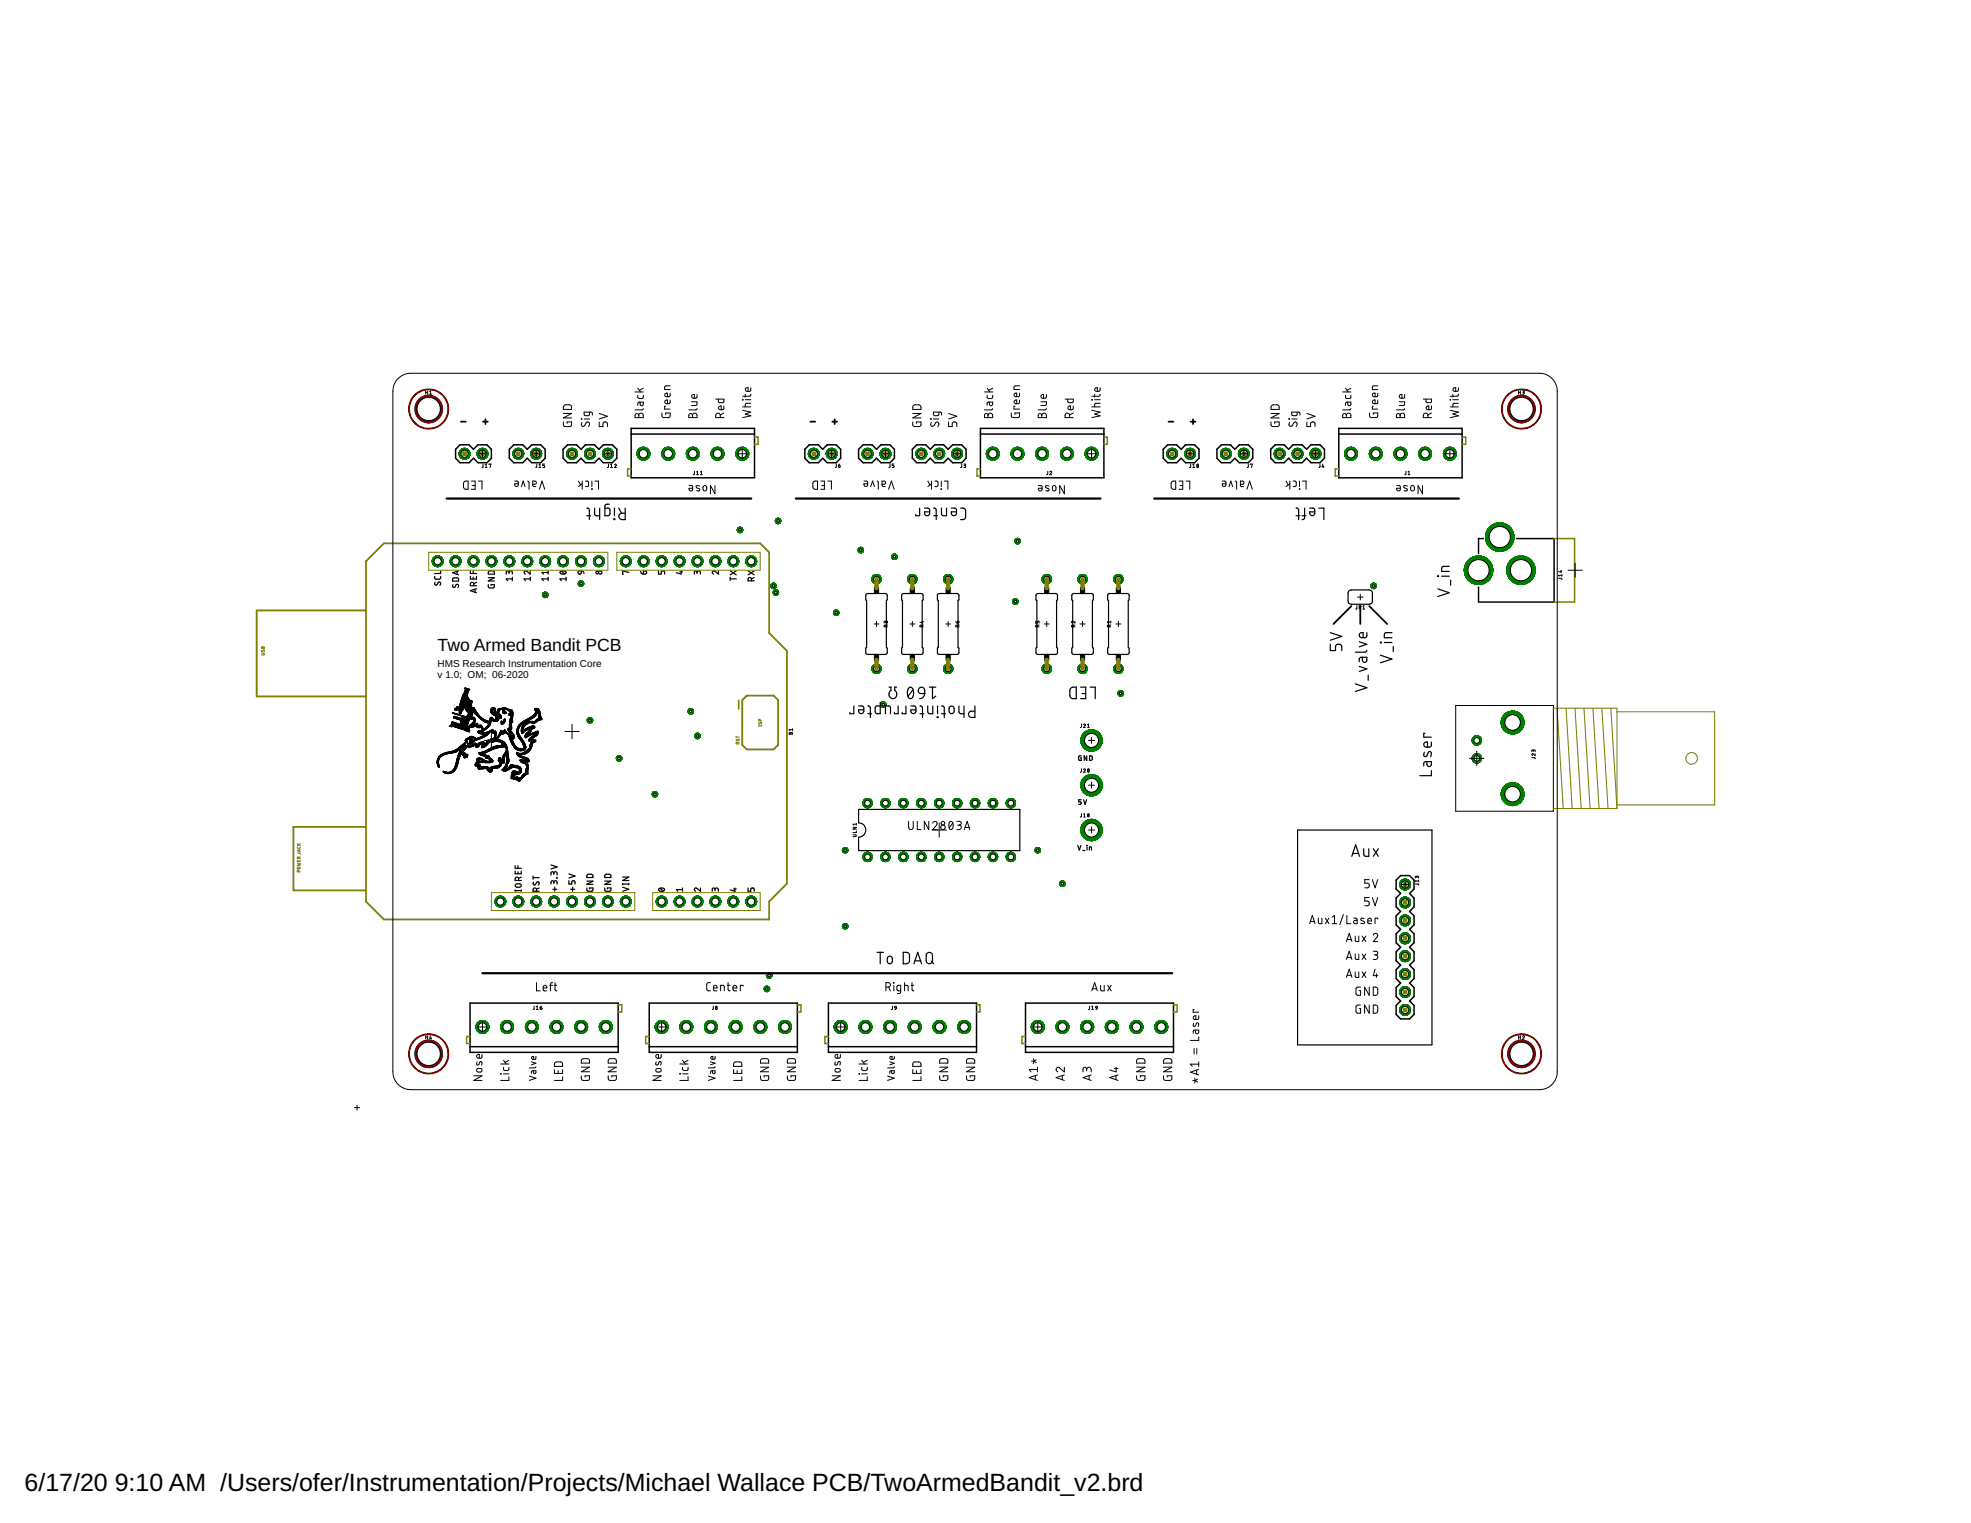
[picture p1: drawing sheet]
<svg xmlns="http://www.w3.org/2000/svg" width="279mm" height="216mm" viewBox="0 0 279 216" stroke-linecap="round" stroke-linejoin="round" font-family="sans-serif">
<defs><g id="words">
<g font-size="3.5">
<text x="3.5" y="211.4">6/17/20</text>
<text x="16.3" y="211.4">9:10 AM /Users/ofer/Instrumentation/Projects/Michael Wallace PCB/TwoArmedBandit_v2.brd</text>
</g>
<text font-size="2.5" x="62" y="92.3">Two Armed Bandit PCB</text>
<g font-size="1.4">
<text x="62" y="94.5">HMS Research Instrumentation Core</text>
<text x="62" y="96.1">v 1.0; OM; 06-2020</text>
</g>
</g></defs>
<g fill="#000080" stroke="#000080" stroke-width=".14">
<path d="M60.7 56.1a1.9 1.9 0 0 1 2 1.9 1.9 1.9 0 0 1-2 1.9v-.1a1.81 1.81 0 0 0 1.8-1.8 1.81 1.81 0 0 0-1.8-1.8z" fill-rule="evenodd"/>
<path d="M59.2 56.7a1.66 1.66 0 0 1 1.7-.6v.1a1.81 1.81 0 0 0-1.9 1.8 1.81 1.81 0 0 0 1.9 1.8v.1a1.9 1.9 0 0 1-1.9-1 1.9 1.9 0 0 1 .2-2.2z" fill-rule="evenodd"/>
<path d="M215.6 147.5a1.9 1.9 0 0 1 2 1.9 1.9 1.9 0 0 1-2 1.9v-.1a1.82 1.82 0 0 0 1.8-1.8 1.82 1.82 0 0 0-1.8-1.8z" fill-rule="evenodd"/>
<path d="M214.2 148.1a1.56 1.56 0 0 1 1.6-.6v.1a1.82 1.82 0 0 0-1.9 1.8 1.82 1.82 0 0 0 1.9 1.8v.1a1.91 1.91 0 0 1-1.9-1 1.91 1.91 0 0 1 .3-2.2z" fill-rule="evenodd"/>
<path d="M215.6 56a1.93 1.93 0 0 1 2 2 1.93 1.93 0 0 1-2 1.9v-.1a1.81 1.81 0 0 0 1.8-1.8 1.81 1.81 0 0 0-1.8-1.8z" fill-rule="evenodd"/>
<path d="M214.2 56.7a1.65 1.65 0 0 1 1.6-.6v.1a1.81 1.81 0 0 0-1.9 1.8 1.81 1.81 0 0 0 1.9 1.8v.1a1.9 1.9 0 0 1-1.9-1 1.9 1.9 0 0 1 .3-2.2z" fill-rule="evenodd"/>
<path d="M60.7 147.5a1.9 1.9 0 0 1 2 1.9 1.9 1.9 0 0 1-2 1.9v-.1a1.82 1.82 0 0 0 1.8-1.8 1.82 1.82 0 0 0-1.8-1.8z" fill-rule="evenodd"/>
<path d="M59.2 148.1a1.58 1.58 0 0 1 1.7-.6v.1a1.82 1.82 0 0 0-1.9 1.8 1.82 1.82 0 0 0 1.9 1.8v.1a1.91 1.91 0 0 1-1.9-1 1.91 1.91 0 0 1 .2-2.2z" fill-rule="evenodd"/>
</g>
<circle cx="76" cy="127.8" r=".76" fill="#008000" stroke="#008000" stroke-width=".14"/>
<circle cx="76" cy="127.8" r=".51" fill="#fff" stroke="#000" stroke-width=".14"/>
<circle cx="78.5" cy="127.8" r=".76" fill="#008000" stroke="#008000" stroke-width=".14"/>
<circle cx="78.5" cy="127.8" r=".51" fill="#fff" stroke="#000" stroke-width=".14"/>
<circle cx="81.1" cy="127.8" r=".76" fill="#008000" stroke="#008000" stroke-width=".14"/>
<circle cx="81.1" cy="127.8" r=".51" fill="#fff" stroke="#000" stroke-width=".14"/>
<circle cx="83.6" cy="127.8" r=".76" fill="#008000" stroke="#008000" stroke-width=".14"/>
<circle cx="83.6" cy="127.8" r=".51" fill="#fff" stroke="#000" stroke-width=".14"/>
<circle cx="86.2" cy="127.8" r=".76" fill="#008000" stroke="#008000" stroke-width=".14"/>
<circle cx="86.2" cy="127.8" r=".51" fill="#fff" stroke="#000" stroke-width=".14"/>
<circle cx="88.7" cy="127.8" r=".76" fill="#008000" stroke="#008000" stroke-width=".14"/>
<circle cx="88.7" cy="127.8" r=".51" fill="#fff" stroke="#000" stroke-width=".14"/>
<circle cx="93.8" cy="127.8" r=".76" fill="#008000" stroke="#008000" stroke-width=".14"/>
<circle cx="93.8" cy="127.8" r=".51" fill="#fff" stroke="#000" stroke-width=".14"/>
<circle cx="96.3" cy="127.8" r=".76" fill="#008000" stroke="#008000" stroke-width=".14"/>
<circle cx="96.3" cy="127.8" r=".51" fill="#fff" stroke="#000" stroke-width=".14"/>
<circle cx="98.9" cy="127.8" r=".76" fill="#008000" stroke="#008000" stroke-width=".14"/>
<circle cx="98.9" cy="127.8" r=".51" fill="#fff" stroke="#000" stroke-width=".14"/>
<circle cx="101.4" cy="127.8" r=".76" fill="#008000" stroke="#008000" stroke-width=".14"/>
<circle cx="101.4" cy="127.8" r=".51" fill="#fff" stroke="#000" stroke-width=".14"/>
<circle cx="103.9" cy="127.8" r=".76" fill="#008000" stroke="#008000" stroke-width=".14"/>
<circle cx="103.9" cy="127.8" r=".51" fill="#fff" stroke="#000" stroke-width=".14"/>
<circle cx="106.5" cy="127.8" r=".76" fill="#008000" stroke="#008000" stroke-width=".14"/>
<circle cx="106.5" cy="127.8" r=".51" fill="#fff" stroke="#000" stroke-width=".14"/>
<circle cx="106.5" cy="79.6" r=".76" fill="#008000" stroke="#008000" stroke-width=".14"/>
<circle cx="106.5" cy="79.6" r=".51" fill="#fff" stroke="#000" stroke-width=".14"/>
<circle cx="103.9" cy="79.6" r=".76" fill="#008000" stroke="#008000" stroke-width=".14"/>
<circle cx="103.9" cy="79.6" r=".51" fill="#fff" stroke="#000" stroke-width=".14"/>
<circle cx="101.4" cy="79.6" r=".76" fill="#008000" stroke="#008000" stroke-width=".14"/>
<circle cx="101.4" cy="79.6" r=".51" fill="#fff" stroke="#000" stroke-width=".14"/>
<circle cx="98.9" cy="79.6" r=".76" fill="#008000" stroke="#008000" stroke-width=".14"/>
<circle cx="98.9" cy="79.6" r=".51" fill="#fff" stroke="#000" stroke-width=".14"/>
<circle cx="96.3" cy="79.6" r=".76" fill="#008000" stroke="#008000" stroke-width=".14"/>
<circle cx="96.3" cy="79.6" r=".51" fill="#fff" stroke="#000" stroke-width=".14"/>
<circle cx="93.8" cy="79.6" r=".76" fill="#008000" stroke="#008000" stroke-width=".14"/>
<circle cx="93.8" cy="79.6" r=".51" fill="#fff" stroke="#000" stroke-width=".14"/>
<circle cx="91.2" cy="79.6" r=".76" fill="#008000" stroke="#008000" stroke-width=".14"/>
<circle cx="91.2" cy="79.6" r=".51" fill="#fff" stroke="#000" stroke-width=".14"/>
<circle cx="88.7" cy="79.6" r=".76" fill="#008000" stroke="#008000" stroke-width=".14"/>
<circle cx="88.7" cy="79.6" r=".51" fill="#fff" stroke="#000" stroke-width=".14"/>
<circle cx="84.9" cy="79.6" r=".76" fill="#008000" stroke="#008000" stroke-width=".14"/>
<circle cx="84.9" cy="79.6" r=".51" fill="#fff" stroke="#000" stroke-width=".14"/>
<circle cx="82.4" cy="79.6" r=".76" fill="#008000" stroke="#008000" stroke-width=".14"/>
<circle cx="82.4" cy="79.6" r=".51" fill="#fff" stroke="#000" stroke-width=".14"/>
<circle cx="79.8" cy="79.6" r=".76" fill="#008000" stroke="#008000" stroke-width=".14"/>
<circle cx="79.8" cy="79.6" r=".51" fill="#fff" stroke="#000" stroke-width=".14"/>
<circle cx="77.3" cy="79.6" r=".76" fill="#008000" stroke="#008000" stroke-width=".14"/>
<circle cx="77.3" cy="79.6" r=".51" fill="#fff" stroke="#000" stroke-width=".14"/>
<circle cx="74.7" cy="79.6" r=".76" fill="#008000" stroke="#008000" stroke-width=".14"/>
<circle cx="74.7" cy="79.6" r=".51" fill="#fff" stroke="#000" stroke-width=".14"/>
<circle cx="72.2" cy="79.6" r=".76" fill="#008000" stroke="#008000" stroke-width=".14"/>
<circle cx="72.2" cy="79.6" r=".51" fill="#fff" stroke="#000" stroke-width=".14"/>
<circle cx="69.7" cy="79.6" r=".76" fill="#008000" stroke="#008000" stroke-width=".14"/>
<circle cx="69.7" cy="79.6" r=".51" fill="#fff" stroke="#000" stroke-width=".14"/>
<circle cx="67.1" cy="79.6" r=".76" fill="#008000" stroke="#008000" stroke-width=".14"/>
<circle cx="67.1" cy="79.6" r=".51" fill="#fff" stroke="#000" stroke-width=".14"/>
<circle cx="64.6" cy="79.6" r=".76" fill="#008000" stroke="#008000" stroke-width=".14"/>
<circle cx="64.6" cy="79.6" r=".51" fill="#fff" stroke="#000" stroke-width=".14"/>
<circle cx="62" cy="79.6" r=".76" fill="#008000" stroke="#008000" stroke-width=".14"/>
<circle cx="62" cy="79.6" r=".51" fill="#fff" stroke="#000" stroke-width=".14"/>
<circle cx="73.5" cy="127.8" r=".76" fill="#008000" stroke="#008000" stroke-width=".14"/>
<circle cx="73.5" cy="127.8" r=".51" fill="#fff" stroke="#000" stroke-width=".14"/>
<circle cx="70.9" cy="127.8" r=".76" fill="#008000" stroke="#008000" stroke-width=".14"/>
<circle cx="70.9" cy="127.8" r=".51" fill="#fff" stroke="#000" stroke-width=".14"/>
<circle cx="205.5" cy="64.3" r=".91" fill="#008000" stroke="#008000" stroke-width=".14"/>
<circle cx="205.5" cy="64.3" r=".59" fill="#fff" stroke="#000" stroke-width=".14"/>
<circle cx="202" cy="64.3" r=".91" fill="#008000" stroke="#008000" stroke-width=".14"/>
<circle cx="202" cy="64.3" r=".59" fill="#fff" stroke="#000" stroke-width=".14"/>
<circle cx="198.5" cy="64.3" r=".91" fill="#008000" stroke="#008000" stroke-width=".14"/>
<circle cx="198.5" cy="64.3" r=".59" fill="#fff" stroke="#000" stroke-width=".14"/>
<circle cx="195" cy="64.3" r=".91" fill="#008000" stroke="#008000" stroke-width=".14"/>
<circle cx="195" cy="64.3" r=".59" fill="#fff" stroke="#000" stroke-width=".14"/>
<circle cx="191.5" cy="64.3" r=".91" fill="#008000" stroke="#008000" stroke-width=".14"/>
<circle cx="191.5" cy="64.3" r=".59" fill="#fff" stroke="#000" stroke-width=".14"/>
<circle cx="168.7" cy="64.3" r=".76" fill="#008000" stroke="#008000" stroke-width=".14"/>
<circle cx="168.7" cy="64.3" r=".51" fill="#fff" stroke="#000" stroke-width=".14"/>
<circle cx="166.2" cy="64.3" r=".76" fill="#008000" stroke="#008000" stroke-width=".14"/>
<circle cx="166.2" cy="64.3" r=".51" fill="#fff" stroke="#000" stroke-width=".14"/>
<circle cx="105.2" cy="64.3" r=".91" fill="#008000" stroke="#008000" stroke-width=".14"/>
<circle cx="105.2" cy="64.3" r=".59" fill="#fff" stroke="#000" stroke-width=".14"/>
<circle cx="101.7" cy="64.3" r=".91" fill="#008000" stroke="#008000" stroke-width=".14"/>
<circle cx="101.7" cy="64.3" r=".59" fill="#fff" stroke="#000" stroke-width=".14"/>
<circle cx="98.2" cy="64.3" r=".91" fill="#008000" stroke="#008000" stroke-width=".14"/>
<circle cx="98.2" cy="64.3" r=".59" fill="#fff" stroke="#000" stroke-width=".14"/>
<circle cx="94.7" cy="64.3" r=".91" fill="#008000" stroke="#008000" stroke-width=".14"/>
<circle cx="94.7" cy="64.3" r=".59" fill="#fff" stroke="#000" stroke-width=".14"/>
<circle cx="91.2" cy="64.3" r=".91" fill="#008000" stroke="#008000" stroke-width=".14"/>
<circle cx="91.2" cy="64.3" r=".59" fill="#fff" stroke="#000" stroke-width=".14"/>
<circle cx="86.2" cy="64.3" r=".76" fill="#008000" stroke="#008000" stroke-width=".14"/>
<circle cx="86.2" cy="64.3" r=".51" fill="#fff" stroke="#000" stroke-width=".14"/>
<circle cx="83.6" cy="64.3" r=".76" fill="#008000" stroke="#008000" stroke-width=".14"/>
<circle cx="83.6" cy="64.3" r=".51" fill="#fff" stroke="#000" stroke-width=".14"/>
<circle cx="81.1" cy="64.3" r=".76" fill="#008000" stroke="#008000" stroke-width=".14"/>
<circle cx="81.1" cy="64.3" r=".51" fill="#fff" stroke="#000" stroke-width=".14"/>
<circle cx="199.2" cy="125.4" r=".76" fill="#008000" stroke="#008000" stroke-width=".14"/>
<circle cx="199.2" cy="125.4" r=".51" fill="#fff" stroke="#000" stroke-width=".14"/>
<circle cx="199.2" cy="127.9" r=".76" fill="#008000" stroke="#008000" stroke-width=".14"/>
<circle cx="199.2" cy="127.9" r=".51" fill="#fff" stroke="#000" stroke-width=".14"/>
<circle cx="199.2" cy="130.5" r=".76" fill="#008000" stroke="#008000" stroke-width=".14"/>
<circle cx="199.2" cy="130.5" r=".51" fill="#fff" stroke="#000" stroke-width=".14"/>
<circle cx="199.2" cy="133" r=".76" fill="#008000" stroke="#008000" stroke-width=".14"/>
<circle cx="199.2" cy="133" r=".51" fill="#fff" stroke="#000" stroke-width=".14"/>
<circle cx="199.2" cy="135.6" r=".76" fill="#008000" stroke="#008000" stroke-width=".14"/>
<circle cx="199.2" cy="135.6" r=".51" fill="#fff" stroke="#000" stroke-width=".14"/>
<circle cx="199.2" cy="138.1" r=".76" fill="#008000" stroke="#008000" stroke-width=".14"/>
<circle cx="199.2" cy="138.1" r=".51" fill="#fff" stroke="#000" stroke-width=".14"/>
<circle cx="199.2" cy="140.6" r=".76" fill="#008000" stroke="#008000" stroke-width=".14"/>
<circle cx="199.2" cy="140.6" r=".51" fill="#fff" stroke="#000" stroke-width=".14"/>
<circle cx="199.2" cy="143.2" r=".76" fill="#008000" stroke="#008000" stroke-width=".14"/>
<circle cx="199.2" cy="143.2" r=".51" fill="#fff" stroke="#000" stroke-width=".14"/>
<circle cx="209.6" cy="80.8" r="2.01" fill="#008000" stroke="#008000" stroke-width=".14"/>
<circle cx="209.6" cy="80.8" r="1.5" fill="#fff" stroke="#000" stroke-width=".14"/>
<circle cx="215.6" cy="80.8" r="2.01" fill="#008000" stroke="#008000" stroke-width=".14"/>
<circle cx="215.6" cy="80.8" r="1.5" fill="#fff" stroke="#000" stroke-width=".14"/>
<circle cx="212.6" cy="76.1" r="2.01" fill="#008000" stroke="#008000" stroke-width=".14"/>
<circle cx="212.6" cy="76.1" r="1.5" fill="#fff" stroke="#000" stroke-width=".14"/>
<circle cx="76" cy="64.3" r=".76" fill="#008000" stroke="#008000" stroke-width=".14"/>
<circle cx="76" cy="64.3" r=".51" fill="#fff" stroke="#000" stroke-width=".14"/>
<circle cx="73.5" cy="64.3" r=".76" fill="#008000" stroke="#008000" stroke-width=".14"/>
<circle cx="73.5" cy="64.3" r=".51" fill="#fff" stroke="#000" stroke-width=".14"/>
<circle cx="68.4" cy="145.6" r=".91" fill="#008000" stroke="#008000" stroke-width=".14"/>
<circle cx="68.4" cy="145.6" r=".59" fill="#fff" stroke="#000" stroke-width=".14"/>
<circle cx="71.9" cy="145.6" r=".91" fill="#008000" stroke="#008000" stroke-width=".14"/>
<circle cx="71.9" cy="145.6" r=".59" fill="#fff" stroke="#000" stroke-width=".14"/>
<circle cx="75.4" cy="145.6" r=".91" fill="#008000" stroke="#008000" stroke-width=".14"/>
<circle cx="75.4" cy="145.6" r=".59" fill="#fff" stroke="#000" stroke-width=".14"/>
<circle cx="78.9" cy="145.6" r=".91" fill="#008000" stroke="#008000" stroke-width=".14"/>
<circle cx="78.9" cy="145.6" r=".59" fill="#fff" stroke="#000" stroke-width=".14"/>
<circle cx="82.4" cy="145.6" r=".91" fill="#008000" stroke="#008000" stroke-width=".14"/>
<circle cx="82.4" cy="145.6" r=".59" fill="#fff" stroke="#000" stroke-width=".14"/>
<circle cx="85.9" cy="145.6" r=".91" fill="#008000" stroke="#008000" stroke-width=".14"/>
<circle cx="85.9" cy="145.6" r=".59" fill="#fff" stroke="#000" stroke-width=".14"/>
<circle cx="68.4" cy="64.3" r=".76" fill="#008000" stroke="#008000" stroke-width=".14"/>
<circle cx="68.4" cy="64.3" r=".51" fill="#fff" stroke="#000" stroke-width=".14"/>
<circle cx="65.8" cy="64.3" r=".76" fill="#008000" stroke="#008000" stroke-width=".14"/>
<circle cx="65.8" cy="64.3" r=".51" fill="#fff" stroke="#000" stroke-width=".14"/>
<circle cx="147.1" cy="145.6" r=".91" fill="#008000" stroke="#008000" stroke-width=".14"/>
<circle cx="147.1" cy="145.6" r=".59" fill="#fff" stroke="#000" stroke-width=".14"/>
<circle cx="150.6" cy="145.6" r=".91" fill="#008000" stroke="#008000" stroke-width=".14"/>
<circle cx="150.6" cy="145.6" r=".59" fill="#fff" stroke="#000" stroke-width=".14"/>
<circle cx="154.1" cy="145.6" r=".91" fill="#008000" stroke="#008000" stroke-width=".14"/>
<circle cx="154.1" cy="145.6" r=".59" fill="#fff" stroke="#000" stroke-width=".14"/>
<circle cx="157.6" cy="145.6" r=".91" fill="#008000" stroke="#008000" stroke-width=".14"/>
<circle cx="157.6" cy="145.6" r=".59" fill="#fff" stroke="#000" stroke-width=".14"/>
<circle cx="161.1" cy="145.6" r=".91" fill="#008000" stroke="#008000" stroke-width=".14"/>
<circle cx="161.1" cy="145.6" r=".59" fill="#fff" stroke="#000" stroke-width=".14"/>
<circle cx="164.6" cy="145.6" r=".91" fill="#008000" stroke="#008000" stroke-width=".14"/>
<circle cx="164.6" cy="145.6" r=".59" fill="#fff" stroke="#000" stroke-width=".14"/>
<circle cx="154.7" cy="64.3" r=".91" fill="#008000" stroke="#008000" stroke-width=".14"/>
<circle cx="154.7" cy="64.3" r=".59" fill="#fff" stroke="#000" stroke-width=".14"/>
<circle cx="151.2" cy="64.3" r=".91" fill="#008000" stroke="#008000" stroke-width=".14"/>
<circle cx="151.2" cy="64.3" r=".59" fill="#fff" stroke="#000" stroke-width=".14"/>
<circle cx="147.7" cy="64.3" r=".91" fill="#008000" stroke="#008000" stroke-width=".14"/>
<circle cx="147.7" cy="64.3" r=".59" fill="#fff" stroke="#000" stroke-width=".14"/>
<circle cx="144.2" cy="64.3" r=".91" fill="#008000" stroke="#008000" stroke-width=".14"/>
<circle cx="144.2" cy="64.3" r=".59" fill="#fff" stroke="#000" stroke-width=".14"/>
<circle cx="140.7" cy="64.3" r=".91" fill="#008000" stroke="#008000" stroke-width=".14"/>
<circle cx="140.7" cy="64.3" r=".59" fill="#fff" stroke="#000" stroke-width=".14"/>
<circle cx="135.7" cy="64.3" r=".76" fill="#008000" stroke="#008000" stroke-width=".14"/>
<circle cx="135.7" cy="64.3" r=".51" fill="#fff" stroke="#000" stroke-width=".14"/>
<circle cx="133.1" cy="64.3" r=".76" fill="#008000" stroke="#008000" stroke-width=".14"/>
<circle cx="133.1" cy="64.3" r=".51" fill="#fff" stroke="#000" stroke-width=".14"/>
<circle cx="130.6" cy="64.3" r=".76" fill="#008000" stroke="#008000" stroke-width=".14"/>
<circle cx="130.6" cy="64.3" r=".51" fill="#fff" stroke="#000" stroke-width=".14"/>
<circle cx="186.5" cy="64.3" r=".76" fill="#008000" stroke="#008000" stroke-width=".14"/>
<circle cx="186.5" cy="64.3" r=".51" fill="#fff" stroke="#000" stroke-width=".14"/>
<circle cx="183.9" cy="64.3" r=".76" fill="#008000" stroke="#008000" stroke-width=".14"/>
<circle cx="183.9" cy="64.3" r=".51" fill="#fff" stroke="#000" stroke-width=".14"/>
<circle cx="181.4" cy="64.3" r=".76" fill="#008000" stroke="#008000" stroke-width=".14"/>
<circle cx="181.4" cy="64.3" r=".51" fill="#fff" stroke="#000" stroke-width=".14"/>
<circle cx="125.5" cy="64.3" r=".76" fill="#008000" stroke="#008000" stroke-width=".14"/>
<circle cx="125.5" cy="64.3" r=".51" fill="#fff" stroke="#000" stroke-width=".14"/>
<circle cx="123" cy="64.3" r=".76" fill="#008000" stroke="#008000" stroke-width=".14"/>
<circle cx="123" cy="64.3" r=".51" fill="#fff" stroke="#000" stroke-width=".14"/>
<circle cx="117.9" cy="64.3" r=".76" fill="#008000" stroke="#008000" stroke-width=".14"/>
<circle cx="117.9" cy="64.3" r=".51" fill="#fff" stroke="#000" stroke-width=".14"/>
<circle cx="115.4" cy="64.3" r=".76" fill="#008000" stroke="#008000" stroke-width=".14"/>
<circle cx="115.4" cy="64.3" r=".51" fill="#fff" stroke="#000" stroke-width=".14"/>
<circle cx="176.3" cy="64.3" r=".76" fill="#008000" stroke="#008000" stroke-width=".14"/>
<circle cx="176.3" cy="64.3" r=".51" fill="#fff" stroke="#000" stroke-width=".14"/>
<circle cx="173.8" cy="64.3" r=".76" fill="#008000" stroke="#008000" stroke-width=".14"/>
<circle cx="173.8" cy="64.3" r=".51" fill="#fff" stroke="#000" stroke-width=".14"/>
<circle cx="93.8" cy="145.6" r=".91" fill="#008000" stroke="#008000" stroke-width=".14"/>
<circle cx="93.8" cy="145.6" r=".59" fill="#fff" stroke="#000" stroke-width=".14"/>
<circle cx="97.3" cy="145.6" r=".91" fill="#008000" stroke="#008000" stroke-width=".14"/>
<circle cx="97.3" cy="145.6" r=".59" fill="#fff" stroke="#000" stroke-width=".14"/>
<circle cx="100.8" cy="145.6" r=".91" fill="#008000" stroke="#008000" stroke-width=".14"/>
<circle cx="100.8" cy="145.6" r=".59" fill="#fff" stroke="#000" stroke-width=".14"/>
<circle cx="104.3" cy="145.6" r=".91" fill="#008000" stroke="#008000" stroke-width=".14"/>
<circle cx="104.3" cy="145.6" r=".59" fill="#fff" stroke="#000" stroke-width=".14"/>
<circle cx="107.8" cy="145.6" r=".91" fill="#008000" stroke="#008000" stroke-width=".14"/>
<circle cx="107.8" cy="145.6" r=".59" fill="#fff" stroke="#000" stroke-width=".14"/>
<circle cx="111.3" cy="145.6" r=".91" fill="#008000" stroke="#008000" stroke-width=".14"/>
<circle cx="111.3" cy="145.6" r=".59" fill="#fff" stroke="#000" stroke-width=".14"/>
<circle cx="119.2" cy="145.6" r=".91" fill="#008000" stroke="#008000" stroke-width=".14"/>
<circle cx="119.2" cy="145.6" r=".59" fill="#fff" stroke="#000" stroke-width=".14"/>
<circle cx="122.7" cy="145.6" r=".91" fill="#008000" stroke="#008000" stroke-width=".14"/>
<circle cx="122.7" cy="145.6" r=".59" fill="#fff" stroke="#000" stroke-width=".14"/>
<circle cx="126.2" cy="145.6" r=".91" fill="#008000" stroke="#008000" stroke-width=".14"/>
<circle cx="126.2" cy="145.6" r=".59" fill="#fff" stroke="#000" stroke-width=".14"/>
<circle cx="129.7" cy="145.6" r=".91" fill="#008000" stroke="#008000" stroke-width=".14"/>
<circle cx="129.7" cy="145.6" r=".59" fill="#fff" stroke="#000" stroke-width=".14"/>
<circle cx="133.2" cy="145.6" r=".91" fill="#008000" stroke="#008000" stroke-width=".14"/>
<circle cx="133.2" cy="145.6" r=".59" fill="#fff" stroke="#000" stroke-width=".14"/>
<circle cx="136.7" cy="145.6" r=".91" fill="#008000" stroke="#008000" stroke-width=".14"/>
<circle cx="136.7" cy="145.6" r=".59" fill="#fff" stroke="#000" stroke-width=".14"/>
<circle cx="158.5" cy="94.8" r=".66" fill="#008000" stroke="#008000" stroke-width=".14"/>
<circle cx="158.5" cy="94.8" r=".4" fill="#fff" stroke="#000" stroke-width=".14"/>
<circle cx="158.5" cy="82.1" r=".66" fill="#008000" stroke="#008000" stroke-width=".14"/>
<circle cx="158.5" cy="82.1" r=".4" fill="#fff" stroke="#000" stroke-width=".14"/>
<circle cx="153.5" cy="94.8" r=".66" fill="#008000" stroke="#008000" stroke-width=".14"/>
<circle cx="153.5" cy="94.8" r=".4" fill="#fff" stroke="#000" stroke-width=".14"/>
<circle cx="153.5" cy="82.1" r=".66" fill="#008000" stroke="#008000" stroke-width=".14"/>
<circle cx="153.5" cy="82.1" r=".4" fill="#fff" stroke="#000" stroke-width=".14"/>
<circle cx="124.2" cy="82.1" r=".66" fill="#008000" stroke="#008000" stroke-width=".14"/>
<circle cx="124.2" cy="82.1" r=".4" fill="#fff" stroke="#000" stroke-width=".14"/>
<circle cx="124.2" cy="94.8" r=".66" fill="#008000" stroke="#008000" stroke-width=".14"/>
<circle cx="124.2" cy="94.8" r=".4" fill="#fff" stroke="#000" stroke-width=".14"/>
<circle cx="129.3" cy="82.1" r=".66" fill="#008000" stroke="#008000" stroke-width=".14"/>
<circle cx="129.3" cy="82.1" r=".4" fill="#fff" stroke="#000" stroke-width=".14"/>
<circle cx="129.3" cy="94.8" r=".66" fill="#008000" stroke="#008000" stroke-width=".14"/>
<circle cx="129.3" cy="94.8" r=".4" fill="#fff" stroke="#000" stroke-width=".14"/>
<circle cx="148.4" cy="94.8" r=".66" fill="#008000" stroke="#008000" stroke-width=".14"/>
<circle cx="148.4" cy="94.8" r=".4" fill="#fff" stroke="#000" stroke-width=".14"/>
<circle cx="148.4" cy="82.1" r=".66" fill="#008000" stroke="#008000" stroke-width=".14"/>
<circle cx="148.4" cy="82.1" r=".4" fill="#fff" stroke="#000" stroke-width=".14"/>
<circle cx="134.4" cy="82.1" r=".66" fill="#008000" stroke="#008000" stroke-width=".14"/>
<circle cx="134.4" cy="82.1" r=".4" fill="#fff" stroke="#000" stroke-width=".14"/>
<circle cx="134.4" cy="94.8" r=".66" fill="#008000" stroke="#008000" stroke-width=".14"/>
<circle cx="134.4" cy="94.8" r=".4" fill="#fff" stroke="#000" stroke-width=".14"/>
<circle cx="154.7" cy="117.7" r="1.5" fill="#008000" stroke="#008000" stroke-width=".14"/>
<circle cx="154.7" cy="117.7" r=".99" fill="#fff" stroke="#000" stroke-width=".14"/>
<circle cx="154.7" cy="111.3" r="1.5" fill="#008000" stroke="#008000" stroke-width=".14"/>
<circle cx="154.7" cy="111.3" r=".99" fill="#fff" stroke="#000" stroke-width=".14"/>
<circle cx="154.7" cy="105" r="1.5" fill="#008000" stroke="#008000" stroke-width=".14"/>
<circle cx="154.7" cy="105" r=".99" fill="#fff" stroke="#000" stroke-width=".14"/>
<circle cx="209.3" cy="105" r=".66" fill="#008000" stroke="#008000" stroke-width=".14"/>
<circle cx="209.3" cy="105" r=".4" fill="#fff" stroke="#000" stroke-width=".14"/>
<circle cx="209.3" cy="107.5" r=".66" fill="#008000" stroke="#008000" stroke-width=".14"/>
<circle cx="209.3" cy="107.5" r=".4" fill="#fff" stroke="#000" stroke-width=".14"/>
<circle cx="214.4" cy="102.4" r="1.61" fill="#008000" stroke="#008000" stroke-width=".14"/>
<circle cx="214.4" cy="102.4" r="1.1" fill="#fff" stroke="#000" stroke-width=".14"/>
<circle cx="214.4" cy="112.6" r="1.61" fill="#008000" stroke="#008000" stroke-width=".14"/>
<circle cx="214.4" cy="112.6" r="1.1" fill="#fff" stroke="#000" stroke-width=".14"/>
<circle cx="123" cy="121.5" r=".66" fill="#008000" stroke="#008000" stroke-width=".14"/>
<circle cx="123" cy="121.5" r=".4" fill="#fff" stroke="#000" stroke-width=".14"/>
<circle cx="125.5" cy="121.5" r=".66" fill="#008000" stroke="#008000" stroke-width=".14"/>
<circle cx="125.5" cy="121.5" r=".4" fill="#fff" stroke="#000" stroke-width=".14"/>
<circle cx="128.1" cy="121.5" r=".66" fill="#008000" stroke="#008000" stroke-width=".14"/>
<circle cx="128.1" cy="121.5" r=".4" fill="#fff" stroke="#000" stroke-width=".14"/>
<circle cx="130.6" cy="121.5" r=".66" fill="#008000" stroke="#008000" stroke-width=".14"/>
<circle cx="130.6" cy="121.5" r=".4" fill="#fff" stroke="#000" stroke-width=".14"/>
<circle cx="133.1" cy="121.5" r=".66" fill="#008000" stroke="#008000" stroke-width=".14"/>
<circle cx="133.1" cy="121.5" r=".4" fill="#fff" stroke="#000" stroke-width=".14"/>
<circle cx="135.7" cy="121.5" r=".66" fill="#008000" stroke="#008000" stroke-width=".14"/>
<circle cx="135.7" cy="121.5" r=".4" fill="#fff" stroke="#000" stroke-width=".14"/>
<circle cx="138.2" cy="121.5" r=".66" fill="#008000" stroke="#008000" stroke-width=".14"/>
<circle cx="138.2" cy="121.5" r=".4" fill="#fff" stroke="#000" stroke-width=".14"/>
<circle cx="140.8" cy="121.5" r=".66" fill="#008000" stroke="#008000" stroke-width=".14"/>
<circle cx="140.8" cy="121.5" r=".4" fill="#fff" stroke="#000" stroke-width=".14"/>
<circle cx="143.3" cy="121.5" r=".66" fill="#008000" stroke="#008000" stroke-width=".14"/>
<circle cx="143.3" cy="121.5" r=".4" fill="#fff" stroke="#000" stroke-width=".14"/>
<circle cx="143.3" cy="113.9" r=".66" fill="#008000" stroke="#008000" stroke-width=".14"/>
<circle cx="143.3" cy="113.9" r=".4" fill="#fff" stroke="#000" stroke-width=".14"/>
<circle cx="140.8" cy="113.9" r=".66" fill="#008000" stroke="#008000" stroke-width=".14"/>
<circle cx="140.8" cy="113.9" r=".4" fill="#fff" stroke="#000" stroke-width=".14"/>
<circle cx="138.2" cy="113.9" r=".66" fill="#008000" stroke="#008000" stroke-width=".14"/>
<circle cx="138.2" cy="113.9" r=".4" fill="#fff" stroke="#000" stroke-width=".14"/>
<circle cx="135.7" cy="113.9" r=".66" fill="#008000" stroke="#008000" stroke-width=".14"/>
<circle cx="135.7" cy="113.9" r=".4" fill="#fff" stroke="#000" stroke-width=".14"/>
<circle cx="133.1" cy="113.9" r=".66" fill="#008000" stroke="#008000" stroke-width=".14"/>
<circle cx="133.1" cy="113.9" r=".4" fill="#fff" stroke="#000" stroke-width=".14"/>
<circle cx="130.6" cy="113.9" r=".66" fill="#008000" stroke="#008000" stroke-width=".14"/>
<circle cx="130.6" cy="113.9" r=".4" fill="#fff" stroke="#000" stroke-width=".14"/>
<circle cx="128.1" cy="113.9" r=".66" fill="#008000" stroke="#008000" stroke-width=".14"/>
<circle cx="128.1" cy="113.9" r=".4" fill="#fff" stroke="#000" stroke-width=".14"/>
<circle cx="125.5" cy="113.9" r=".66" fill="#008000" stroke="#008000" stroke-width=".14"/>
<circle cx="125.5" cy="113.9" r=".4" fill="#fff" stroke="#000" stroke-width=".14"/>
<circle cx="123" cy="113.9" r=".66" fill="#008000" stroke="#008000" stroke-width=".14"/>
<circle cx="123" cy="113.9" r=".4" fill="#fff" stroke="#000" stroke-width=".14"/>
<circle cx="87.8" cy="107.5" r=".38" fill="#008000" stroke="#008000" stroke-width=".14"/>
<circle cx="87.8" cy="107.5" r=".17" fill="#fff" stroke="#000" stroke-width=".14"/>
<circle cx="92.8" cy="112.6" r=".38" fill="#008000" stroke="#008000" stroke-width=".14"/>
<circle cx="92.8" cy="112.6" r=".17" fill="#fff" stroke="#000" stroke-width=".14"/>
<circle cx="104.9" cy="75.1" r=".38" fill="#008000" stroke="#008000" stroke-width=".14"/>
<circle cx="104.9" cy="75.1" r=".17" fill="#fff" stroke="#000" stroke-width=".14"/>
<circle cx="98.9" cy="104.3" r=".38" fill="#008000" stroke="#008000" stroke-width=".14"/>
<circle cx="98.9" cy="104.3" r=".17" fill="#fff" stroke="#000" stroke-width=".14"/>
<circle cx="144.3" cy="76.7" r=".38" fill="#008000" stroke="#008000" stroke-width=".14"/>
<circle cx="144.3" cy="76.7" r=".17" fill="#fff" stroke="#000" stroke-width=".14"/>
<circle cx="126.8" cy="78.9" r=".38" fill="#008000" stroke="#008000" stroke-width=".14"/>
<circle cx="126.8" cy="78.9" r=".17" fill="#fff" stroke="#000" stroke-width=".14"/>
<circle cx="109.7" cy="83.1" r=".38" fill="#008000" stroke="#008000" stroke-width=".14"/>
<circle cx="109.7" cy="83.1" r=".17" fill="#fff" stroke="#000" stroke-width=".14"/>
<circle cx="119.8" cy="131.3" r=".38" fill="#008000" stroke="#008000" stroke-width=".14"/>
<circle cx="119.8" cy="131.3" r=".17" fill="#fff" stroke="#000" stroke-width=".14"/>
<circle cx="119.8" cy="120.5" r=".38" fill="#008000" stroke="#008000" stroke-width=".14"/>
<circle cx="119.8" cy="120.5" r=".17" fill="#fff" stroke="#000" stroke-width=".14"/>
<circle cx="143.9" cy="85.3" r=".38" fill="#008000" stroke="#008000" stroke-width=".14"/>
<circle cx="143.9" cy="85.3" r=".17" fill="#fff" stroke="#000" stroke-width=".14"/>
<circle cx="110" cy="84" r=".38" fill="#008000" stroke="#008000" stroke-width=".14"/>
<circle cx="110" cy="84" r=".17" fill="#fff" stroke="#000" stroke-width=".14"/>
<circle cx="108.7" cy="140.2" r=".38" fill="#008000" stroke="#008000" stroke-width=".14"/>
<circle cx="108.7" cy="140.2" r=".17" fill="#fff" stroke="#000" stroke-width=".14"/>
<circle cx="83.6" cy="102.1" r=".38" fill="#008000" stroke="#008000" stroke-width=".14"/>
<circle cx="83.6" cy="102.1" r=".17" fill="#fff" stroke="#000" stroke-width=".14"/>
<circle cx="97.9" cy="100.8" r=".38" fill="#008000" stroke="#008000" stroke-width=".14"/>
<circle cx="97.9" cy="100.8" r=".17" fill="#fff" stroke="#000" stroke-width=".14"/>
<circle cx="82.4" cy="82.7" r=".38" fill="#008000" stroke="#008000" stroke-width=".14"/>
<circle cx="82.4" cy="82.7" r=".17" fill="#fff" stroke="#000" stroke-width=".14"/>
<circle cx="147.1" cy="120.5" r=".38" fill="#008000" stroke="#008000" stroke-width=".14"/>
<circle cx="147.1" cy="120.5" r=".17" fill="#fff" stroke="#000" stroke-width=".14"/>
<circle cx="77.3" cy="84.3" r=".38" fill="#008000" stroke="#008000" stroke-width=".14"/>
<circle cx="77.3" cy="84.3" r=".17" fill="#fff" stroke="#000" stroke-width=".14"/>
<circle cx="150.6" cy="125.3" r=".38" fill="#008000" stroke="#008000" stroke-width=".14"/>
<circle cx="150.6" cy="125.3" r=".17" fill="#fff" stroke="#000" stroke-width=".14"/>
<circle cx="109" cy="138.3" r=".38" fill="#008000" stroke="#008000" stroke-width=".14"/>
<circle cx="109" cy="138.3" r=".17" fill="#fff" stroke="#000" stroke-width=".14"/>
<circle cx="194.7" cy="83.1" r=".38" fill="#008000" stroke="#008000" stroke-width=".14"/>
<circle cx="194.7" cy="83.1" r=".17" fill="#fff" stroke="#000" stroke-width=".14"/>
<circle cx="158.9" cy="98.3" r=".38" fill="#008000" stroke="#008000" stroke-width=".14"/>
<circle cx="158.9" cy="98.3" r=".17" fill="#fff" stroke="#000" stroke-width=".14"/>
<circle cx="125.2" cy="99.9" r=".38" fill="#008000" stroke="#008000" stroke-width=".14"/>
<circle cx="125.2" cy="99.9" r=".17" fill="#fff" stroke="#000" stroke-width=".14"/>
<circle cx="110.3" cy="73.9" r=".38" fill="#008000" stroke="#008000" stroke-width=".14"/>
<circle cx="110.3" cy="73.9" r=".17" fill="#fff" stroke="#000" stroke-width=".14"/>
<circle cx="122" cy="78" r=".38" fill="#008000" stroke="#008000" stroke-width=".14"/>
<circle cx="122" cy="78" r=".17" fill="#fff" stroke="#000" stroke-width=".14"/>
<circle cx="118.5" cy="86.9" r=".38" fill="#008000" stroke="#008000" stroke-width=".14"/>
<circle cx="118.5" cy="86.9" r=".17" fill="#fff" stroke="#000" stroke-width=".14"/>
<circle cx="76" cy="127.8" r=".76" fill="#008000" stroke="#008000" stroke-width=".14"/>
<circle cx="76" cy="127.8" r=".51" fill="#fff" stroke="#000" stroke-width=".14"/>
<circle cx="78.5" cy="127.8" r=".76" fill="#008000" stroke="#008000" stroke-width=".14"/>
<circle cx="78.5" cy="127.8" r=".51" fill="#fff" stroke="#000" stroke-width=".14"/>
<circle cx="81.1" cy="127.8" r=".76" fill="#008000" stroke="#008000" stroke-width=".14"/>
<circle cx="81.1" cy="127.8" r=".51" fill="#fff" stroke="#000" stroke-width=".14"/>
<circle cx="83.6" cy="127.8" r=".76" fill="#008000" stroke="#008000" stroke-width=".14"/>
<circle cx="83.6" cy="127.8" r=".51" fill="#fff" stroke="#000" stroke-width=".14"/>
<circle cx="86.2" cy="127.8" r=".76" fill="#008000" stroke="#008000" stroke-width=".14"/>
<circle cx="86.2" cy="127.8" r=".51" fill="#fff" stroke="#000" stroke-width=".14"/>
<circle cx="88.7" cy="127.8" r=".76" fill="#008000" stroke="#008000" stroke-width=".14"/>
<circle cx="88.7" cy="127.8" r=".51" fill="#fff" stroke="#000" stroke-width=".14"/>
<circle cx="93.8" cy="127.8" r=".76" fill="#008000" stroke="#008000" stroke-width=".14"/>
<circle cx="93.8" cy="127.8" r=".51" fill="#fff" stroke="#000" stroke-width=".14"/>
<circle cx="96.3" cy="127.8" r=".76" fill="#008000" stroke="#008000" stroke-width=".14"/>
<circle cx="96.3" cy="127.8" r=".51" fill="#fff" stroke="#000" stroke-width=".14"/>
<circle cx="98.9" cy="127.8" r=".76" fill="#008000" stroke="#008000" stroke-width=".14"/>
<circle cx="98.9" cy="127.8" r=".51" fill="#fff" stroke="#000" stroke-width=".14"/>
<circle cx="101.4" cy="127.8" r=".76" fill="#008000" stroke="#008000" stroke-width=".14"/>
<circle cx="101.4" cy="127.8" r=".51" fill="#fff" stroke="#000" stroke-width=".14"/>
<circle cx="103.9" cy="127.8" r=".76" fill="#008000" stroke="#008000" stroke-width=".14"/>
<circle cx="103.9" cy="127.8" r=".51" fill="#fff" stroke="#000" stroke-width=".14"/>
<circle cx="106.5" cy="127.8" r=".76" fill="#008000" stroke="#008000" stroke-width=".14"/>
<circle cx="106.5" cy="127.8" r=".51" fill="#fff" stroke="#000" stroke-width=".14"/>
<circle cx="106.5" cy="79.6" r=".76" fill="#008000" stroke="#008000" stroke-width=".14"/>
<circle cx="106.5" cy="79.6" r=".51" fill="#fff" stroke="#000" stroke-width=".14"/>
<circle cx="103.9" cy="79.6" r=".76" fill="#008000" stroke="#008000" stroke-width=".14"/>
<circle cx="103.9" cy="79.6" r=".51" fill="#fff" stroke="#000" stroke-width=".14"/>
<circle cx="101.4" cy="79.6" r=".76" fill="#008000" stroke="#008000" stroke-width=".14"/>
<circle cx="101.4" cy="79.6" r=".51" fill="#fff" stroke="#000" stroke-width=".14"/>
<circle cx="98.9" cy="79.6" r=".76" fill="#008000" stroke="#008000" stroke-width=".14"/>
<circle cx="98.9" cy="79.6" r=".51" fill="#fff" stroke="#000" stroke-width=".14"/>
<circle cx="96.3" cy="79.6" r=".76" fill="#008000" stroke="#008000" stroke-width=".14"/>
<circle cx="96.3" cy="79.6" r=".51" fill="#fff" stroke="#000" stroke-width=".14"/>
<circle cx="93.8" cy="79.6" r=".76" fill="#008000" stroke="#008000" stroke-width=".14"/>
<circle cx="93.8" cy="79.6" r=".51" fill="#fff" stroke="#000" stroke-width=".14"/>
<circle cx="91.2" cy="79.6" r=".76" fill="#008000" stroke="#008000" stroke-width=".14"/>
<circle cx="91.2" cy="79.6" r=".51" fill="#fff" stroke="#000" stroke-width=".14"/>
<circle cx="88.7" cy="79.6" r=".76" fill="#008000" stroke="#008000" stroke-width=".14"/>
<circle cx="88.7" cy="79.6" r=".51" fill="#fff" stroke="#000" stroke-width=".14"/>
<circle cx="84.9" cy="79.6" r=".76" fill="#008000" stroke="#008000" stroke-width=".14"/>
<circle cx="84.9" cy="79.6" r=".51" fill="#fff" stroke="#000" stroke-width=".14"/>
<circle cx="82.4" cy="79.6" r=".76" fill="#008000" stroke="#008000" stroke-width=".14"/>
<circle cx="82.4" cy="79.6" r=".51" fill="#fff" stroke="#000" stroke-width=".14"/>
<circle cx="79.8" cy="79.6" r=".76" fill="#008000" stroke="#008000" stroke-width=".14"/>
<circle cx="79.8" cy="79.6" r=".51" fill="#fff" stroke="#000" stroke-width=".14"/>
<circle cx="77.3" cy="79.6" r=".76" fill="#008000" stroke="#008000" stroke-width=".14"/>
<circle cx="77.3" cy="79.6" r=".51" fill="#fff" stroke="#000" stroke-width=".14"/>
<circle cx="74.7" cy="79.6" r=".76" fill="#008000" stroke="#008000" stroke-width=".14"/>
<circle cx="74.7" cy="79.6" r=".51" fill="#fff" stroke="#000" stroke-width=".14"/>
<circle cx="72.2" cy="79.6" r=".76" fill="#008000" stroke="#008000" stroke-width=".14"/>
<circle cx="72.2" cy="79.6" r=".51" fill="#fff" stroke="#000" stroke-width=".14"/>
<circle cx="69.7" cy="79.6" r=".76" fill="#008000" stroke="#008000" stroke-width=".14"/>
<circle cx="69.7" cy="79.6" r=".51" fill="#fff" stroke="#000" stroke-width=".14"/>
<circle cx="67.1" cy="79.6" r=".76" fill="#008000" stroke="#008000" stroke-width=".14"/>
<circle cx="67.1" cy="79.6" r=".51" fill="#fff" stroke="#000" stroke-width=".14"/>
<circle cx="64.6" cy="79.6" r=".76" fill="#008000" stroke="#008000" stroke-width=".14"/>
<circle cx="64.6" cy="79.6" r=".51" fill="#fff" stroke="#000" stroke-width=".14"/>
<circle cx="62" cy="79.6" r=".76" fill="#008000" stroke="#008000" stroke-width=".14"/>
<circle cx="62" cy="79.6" r=".51" fill="#fff" stroke="#000" stroke-width=".14"/>
<circle cx="73.5" cy="127.8" r=".76" fill="#008000" stroke="#008000" stroke-width=".14"/>
<circle cx="73.5" cy="127.8" r=".51" fill="#fff" stroke="#000" stroke-width=".14"/>
<circle cx="70.9" cy="127.8" r=".76" fill="#008000" stroke="#008000" stroke-width=".14"/>
<circle cx="70.9" cy="127.8" r=".51" fill="#fff" stroke="#000" stroke-width=".14"/>
<circle cx="205.5" cy="64.3" r=".91" fill="#008000" stroke="#008000" stroke-width=".14"/>
<circle cx="205.5" cy="64.3" r=".59" fill="#fff" stroke="#000" stroke-width=".14"/>
<circle cx="202" cy="64.3" r=".91" fill="#008000" stroke="#008000" stroke-width=".14"/>
<circle cx="202" cy="64.3" r=".59" fill="#fff" stroke="#000" stroke-width=".14"/>
<circle cx="198.5" cy="64.3" r=".91" fill="#008000" stroke="#008000" stroke-width=".14"/>
<circle cx="198.5" cy="64.3" r=".59" fill="#fff" stroke="#000" stroke-width=".14"/>
<circle cx="195" cy="64.3" r=".91" fill="#008000" stroke="#008000" stroke-width=".14"/>
<circle cx="195" cy="64.3" r=".59" fill="#fff" stroke="#000" stroke-width=".14"/>
<circle cx="191.5" cy="64.3" r=".91" fill="#008000" stroke="#008000" stroke-width=".14"/>
<circle cx="191.5" cy="64.3" r=".59" fill="#fff" stroke="#000" stroke-width=".14"/>
<circle cx="168.7" cy="64.3" r=".76" fill="#008000" stroke="#008000" stroke-width=".14"/>
<circle cx="168.7" cy="64.3" r=".51" fill="#fff" stroke="#000" stroke-width=".14"/>
<circle cx="166.2" cy="64.3" r=".76" fill="#008000" stroke="#008000" stroke-width=".14"/>
<circle cx="166.2" cy="64.3" r=".51" fill="#fff" stroke="#000" stroke-width=".14"/>
<circle cx="105.2" cy="64.3" r=".91" fill="#008000" stroke="#008000" stroke-width=".14"/>
<circle cx="105.2" cy="64.3" r=".59" fill="#fff" stroke="#000" stroke-width=".14"/>
<circle cx="101.7" cy="64.3" r=".91" fill="#008000" stroke="#008000" stroke-width=".14"/>
<circle cx="101.7" cy="64.3" r=".59" fill="#fff" stroke="#000" stroke-width=".14"/>
<circle cx="98.2" cy="64.3" r=".91" fill="#008000" stroke="#008000" stroke-width=".14"/>
<circle cx="98.2" cy="64.3" r=".59" fill="#fff" stroke="#000" stroke-width=".14"/>
<circle cx="94.7" cy="64.3" r=".91" fill="#008000" stroke="#008000" stroke-width=".14"/>
<circle cx="94.7" cy="64.3" r=".59" fill="#fff" stroke="#000" stroke-width=".14"/>
<circle cx="91.2" cy="64.3" r=".91" fill="#008000" stroke="#008000" stroke-width=".14"/>
<circle cx="91.2" cy="64.3" r=".59" fill="#fff" stroke="#000" stroke-width=".14"/>
<circle cx="86.2" cy="64.3" r=".76" fill="#008000" stroke="#008000" stroke-width=".14"/>
<circle cx="86.2" cy="64.3" r=".51" fill="#fff" stroke="#000" stroke-width=".14"/>
<circle cx="83.6" cy="64.3" r=".76" fill="#008000" stroke="#008000" stroke-width=".14"/>
<circle cx="83.6" cy="64.3" r=".51" fill="#fff" stroke="#000" stroke-width=".14"/>
<circle cx="81.1" cy="64.3" r=".76" fill="#008000" stroke="#008000" stroke-width=".14"/>
<circle cx="81.1" cy="64.3" r=".51" fill="#fff" stroke="#000" stroke-width=".14"/>
<circle cx="199.2" cy="125.4" r=".76" fill="#008000" stroke="#008000" stroke-width=".14"/>
<circle cx="199.2" cy="125.4" r=".51" fill="#fff" stroke="#000" stroke-width=".14"/>
<circle cx="199.2" cy="127.9" r=".76" fill="#008000" stroke="#008000" stroke-width=".14"/>
<circle cx="199.2" cy="127.9" r=".51" fill="#fff" stroke="#000" stroke-width=".14"/>
<circle cx="199.2" cy="130.5" r=".76" fill="#008000" stroke="#008000" stroke-width=".14"/>
<circle cx="199.2" cy="130.5" r=".51" fill="#fff" stroke="#000" stroke-width=".14"/>
<circle cx="199.2" cy="133" r=".76" fill="#008000" stroke="#008000" stroke-width=".14"/>
<circle cx="199.2" cy="133" r=".51" fill="#fff" stroke="#000" stroke-width=".14"/>
<circle cx="199.2" cy="135.6" r=".76" fill="#008000" stroke="#008000" stroke-width=".14"/>
<circle cx="199.2" cy="135.6" r=".51" fill="#fff" stroke="#000" stroke-width=".14"/>
<circle cx="199.2" cy="138.1" r=".76" fill="#008000" stroke="#008000" stroke-width=".14"/>
<circle cx="199.2" cy="138.1" r=".51" fill="#fff" stroke="#000" stroke-width=".14"/>
<circle cx="199.2" cy="140.6" r=".76" fill="#008000" stroke="#008000" stroke-width=".14"/>
<circle cx="199.2" cy="140.6" r=".51" fill="#fff" stroke="#000" stroke-width=".14"/>
<circle cx="199.2" cy="143.2" r=".76" fill="#008000" stroke="#008000" stroke-width=".14"/>
<circle cx="199.2" cy="143.2" r=".51" fill="#fff" stroke="#000" stroke-width=".14"/>
<circle cx="209.6" cy="80.8" r="2.01" fill="#008000" stroke="#008000" stroke-width=".14"/>
<circle cx="209.6" cy="80.8" r="1.5" fill="#fff" stroke="#000" stroke-width=".14"/>
<circle cx="215.6" cy="80.8" r="2.01" fill="#008000" stroke="#008000" stroke-width=".14"/>
<circle cx="215.6" cy="80.8" r="1.5" fill="#fff" stroke="#000" stroke-width=".14"/>
<circle cx="212.6" cy="76.1" r="2.01" fill="#008000" stroke="#008000" stroke-width=".14"/>
<circle cx="212.6" cy="76.1" r="1.5" fill="#fff" stroke="#000" stroke-width=".14"/>
<circle cx="76" cy="64.3" r=".76" fill="#008000" stroke="#008000" stroke-width=".14"/>
<circle cx="76" cy="64.3" r=".51" fill="#fff" stroke="#000" stroke-width=".14"/>
<circle cx="73.5" cy="64.3" r=".76" fill="#008000" stroke="#008000" stroke-width=".14"/>
<circle cx="73.5" cy="64.3" r=".51" fill="#fff" stroke="#000" stroke-width=".14"/>
<circle cx="68.4" cy="145.6" r=".91" fill="#008000" stroke="#008000" stroke-width=".14"/>
<circle cx="68.4" cy="145.6" r=".59" fill="#fff" stroke="#000" stroke-width=".14"/>
<circle cx="71.9" cy="145.6" r=".91" fill="#008000" stroke="#008000" stroke-width=".14"/>
<circle cx="71.9" cy="145.6" r=".59" fill="#fff" stroke="#000" stroke-width=".14"/>
<circle cx="75.4" cy="145.6" r=".91" fill="#008000" stroke="#008000" stroke-width=".14"/>
<circle cx="75.4" cy="145.6" r=".59" fill="#fff" stroke="#000" stroke-width=".14"/>
<circle cx="78.9" cy="145.6" r=".91" fill="#008000" stroke="#008000" stroke-width=".14"/>
<circle cx="78.9" cy="145.6" r=".59" fill="#fff" stroke="#000" stroke-width=".14"/>
<circle cx="82.4" cy="145.6" r=".91" fill="#008000" stroke="#008000" stroke-width=".14"/>
<circle cx="82.4" cy="145.6" r=".59" fill="#fff" stroke="#000" stroke-width=".14"/>
<circle cx="85.9" cy="145.6" r=".91" fill="#008000" stroke="#008000" stroke-width=".14"/>
<circle cx="85.9" cy="145.6" r=".59" fill="#fff" stroke="#000" stroke-width=".14"/>
<circle cx="68.4" cy="64.3" r=".76" fill="#008000" stroke="#008000" stroke-width=".14"/>
<circle cx="68.4" cy="64.3" r=".51" fill="#fff" stroke="#000" stroke-width=".14"/>
<circle cx="65.8" cy="64.3" r=".76" fill="#008000" stroke="#008000" stroke-width=".14"/>
<circle cx="65.8" cy="64.3" r=".51" fill="#fff" stroke="#000" stroke-width=".14"/>
<circle cx="147.1" cy="145.6" r=".91" fill="#008000" stroke="#008000" stroke-width=".14"/>
<circle cx="147.1" cy="145.6" r=".59" fill="#fff" stroke="#000" stroke-width=".14"/>
<circle cx="150.6" cy="145.6" r=".91" fill="#008000" stroke="#008000" stroke-width=".14"/>
<circle cx="150.6" cy="145.6" r=".59" fill="#fff" stroke="#000" stroke-width=".14"/>
<circle cx="154.1" cy="145.6" r=".91" fill="#008000" stroke="#008000" stroke-width=".14"/>
<circle cx="154.1" cy="145.6" r=".59" fill="#fff" stroke="#000" stroke-width=".14"/>
<circle cx="157.6" cy="145.6" r=".91" fill="#008000" stroke="#008000" stroke-width=".14"/>
<circle cx="157.6" cy="145.6" r=".59" fill="#fff" stroke="#000" stroke-width=".14"/>
<circle cx="161.1" cy="145.6" r=".91" fill="#008000" stroke="#008000" stroke-width=".14"/>
<circle cx="161.1" cy="145.6" r=".59" fill="#fff" stroke="#000" stroke-width=".14"/>
<circle cx="164.6" cy="145.6" r=".91" fill="#008000" stroke="#008000" stroke-width=".14"/>
<circle cx="164.6" cy="145.6" r=".59" fill="#fff" stroke="#000" stroke-width=".14"/>
<circle cx="154.7" cy="64.3" r=".91" fill="#008000" stroke="#008000" stroke-width=".14"/>
<circle cx="154.7" cy="64.3" r=".59" fill="#fff" stroke="#000" stroke-width=".14"/>
<circle cx="151.2" cy="64.3" r=".91" fill="#008000" stroke="#008000" stroke-width=".14"/>
<circle cx="151.2" cy="64.3" r=".59" fill="#fff" stroke="#000" stroke-width=".14"/>
<circle cx="147.7" cy="64.3" r=".91" fill="#008000" stroke="#008000" stroke-width=".14"/>
<circle cx="147.7" cy="64.3" r=".59" fill="#fff" stroke="#000" stroke-width=".14"/>
<circle cx="144.2" cy="64.3" r=".91" fill="#008000" stroke="#008000" stroke-width=".14"/>
<circle cx="144.2" cy="64.3" r=".59" fill="#fff" stroke="#000" stroke-width=".14"/>
<circle cx="140.7" cy="64.3" r=".91" fill="#008000" stroke="#008000" stroke-width=".14"/>
<circle cx="140.7" cy="64.3" r=".59" fill="#fff" stroke="#000" stroke-width=".14"/>
<circle cx="135.7" cy="64.3" r=".76" fill="#008000" stroke="#008000" stroke-width=".14"/>
<circle cx="135.7" cy="64.3" r=".51" fill="#fff" stroke="#000" stroke-width=".14"/>
<circle cx="133.1" cy="64.3" r=".76" fill="#008000" stroke="#008000" stroke-width=".14"/>
<circle cx="133.1" cy="64.3" r=".51" fill="#fff" stroke="#000" stroke-width=".14"/>
<circle cx="130.6" cy="64.3" r=".76" fill="#008000" stroke="#008000" stroke-width=".14"/>
<circle cx="130.6" cy="64.3" r=".51" fill="#fff" stroke="#000" stroke-width=".14"/>
<circle cx="186.5" cy="64.3" r=".76" fill="#008000" stroke="#008000" stroke-width=".14"/>
<circle cx="186.5" cy="64.3" r=".51" fill="#fff" stroke="#000" stroke-width=".14"/>
<circle cx="183.9" cy="64.3" r=".76" fill="#008000" stroke="#008000" stroke-width=".14"/>
<circle cx="183.9" cy="64.3" r=".51" fill="#fff" stroke="#000" stroke-width=".14"/>
<circle cx="181.4" cy="64.3" r=".76" fill="#008000" stroke="#008000" stroke-width=".14"/>
<circle cx="181.4" cy="64.3" r=".51" fill="#fff" stroke="#000" stroke-width=".14"/>
<circle cx="125.5" cy="64.3" r=".76" fill="#008000" stroke="#008000" stroke-width=".14"/>
<circle cx="125.5" cy="64.3" r=".51" fill="#fff" stroke="#000" stroke-width=".14"/>
<circle cx="123" cy="64.3" r=".76" fill="#008000" stroke="#008000" stroke-width=".14"/>
<circle cx="123" cy="64.3" r=".51" fill="#fff" stroke="#000" stroke-width=".14"/>
<circle cx="117.9" cy="64.3" r=".76" fill="#008000" stroke="#008000" stroke-width=".14"/>
<circle cx="117.9" cy="64.3" r=".51" fill="#fff" stroke="#000" stroke-width=".14"/>
<circle cx="115.4" cy="64.3" r=".76" fill="#008000" stroke="#008000" stroke-width=".14"/>
<circle cx="115.4" cy="64.3" r=".51" fill="#fff" stroke="#000" stroke-width=".14"/>
<circle cx="176.3" cy="64.3" r=".76" fill="#008000" stroke="#008000" stroke-width=".14"/>
<circle cx="176.3" cy="64.3" r=".51" fill="#fff" stroke="#000" stroke-width=".14"/>
<circle cx="173.8" cy="64.3" r=".76" fill="#008000" stroke="#008000" stroke-width=".14"/>
<circle cx="173.8" cy="64.3" r=".51" fill="#fff" stroke="#000" stroke-width=".14"/>
<circle cx="93.8" cy="145.6" r=".91" fill="#008000" stroke="#008000" stroke-width=".14"/>
<circle cx="93.8" cy="145.6" r=".59" fill="#fff" stroke="#000" stroke-width=".14"/>
<circle cx="97.3" cy="145.6" r=".91" fill="#008000" stroke="#008000" stroke-width=".14"/>
<circle cx="97.3" cy="145.6" r=".59" fill="#fff" stroke="#000" stroke-width=".14"/>
<circle cx="100.8" cy="145.6" r=".91" fill="#008000" stroke="#008000" stroke-width=".14"/>
<circle cx="100.8" cy="145.6" r=".59" fill="#fff" stroke="#000" stroke-width=".14"/>
<circle cx="104.3" cy="145.6" r=".91" fill="#008000" stroke="#008000" stroke-width=".14"/>
<circle cx="104.3" cy="145.6" r=".59" fill="#fff" stroke="#000" stroke-width=".14"/>
<circle cx="107.8" cy="145.6" r=".91" fill="#008000" stroke="#008000" stroke-width=".14"/>
<circle cx="107.8" cy="145.6" r=".59" fill="#fff" stroke="#000" stroke-width=".14"/>
<circle cx="111.3" cy="145.6" r=".91" fill="#008000" stroke="#008000" stroke-width=".14"/>
<circle cx="111.3" cy="145.6" r=".59" fill="#fff" stroke="#000" stroke-width=".14"/>
<circle cx="119.2" cy="145.6" r=".91" fill="#008000" stroke="#008000" stroke-width=".14"/>
<circle cx="119.2" cy="145.6" r=".59" fill="#fff" stroke="#000" stroke-width=".14"/>
<circle cx="122.7" cy="145.6" r=".91" fill="#008000" stroke="#008000" stroke-width=".14"/>
<circle cx="122.7" cy="145.6" r=".59" fill="#fff" stroke="#000" stroke-width=".14"/>
<circle cx="126.2" cy="145.6" r=".91" fill="#008000" stroke="#008000" stroke-width=".14"/>
<circle cx="126.2" cy="145.6" r=".59" fill="#fff" stroke="#000" stroke-width=".14"/>
<circle cx="129.7" cy="145.6" r=".91" fill="#008000" stroke="#008000" stroke-width=".14"/>
<circle cx="129.7" cy="145.6" r=".59" fill="#fff" stroke="#000" stroke-width=".14"/>
<circle cx="133.2" cy="145.6" r=".91" fill="#008000" stroke="#008000" stroke-width=".14"/>
<circle cx="133.2" cy="145.6" r=".59" fill="#fff" stroke="#000" stroke-width=".14"/>
<circle cx="136.7" cy="145.6" r=".91" fill="#008000" stroke="#008000" stroke-width=".14"/>
<circle cx="136.7" cy="145.6" r=".59" fill="#fff" stroke="#000" stroke-width=".14"/>
<circle cx="158.5" cy="94.8" r=".66" fill="#008000" stroke="#008000" stroke-width=".14"/>
<circle cx="158.5" cy="94.8" r=".4" fill="#fff" stroke="#000" stroke-width=".14"/>
<circle cx="158.5" cy="82.1" r=".66" fill="#008000" stroke="#008000" stroke-width=".14"/>
<circle cx="158.5" cy="82.1" r=".4" fill="#fff" stroke="#000" stroke-width=".14"/>
<circle cx="153.5" cy="94.8" r=".66" fill="#008000" stroke="#008000" stroke-width=".14"/>
<circle cx="153.5" cy="94.8" r=".4" fill="#fff" stroke="#000" stroke-width=".14"/>
<circle cx="153.5" cy="82.1" r=".66" fill="#008000" stroke="#008000" stroke-width=".14"/>
<circle cx="153.5" cy="82.1" r=".4" fill="#fff" stroke="#000" stroke-width=".14"/>
<circle cx="124.2" cy="82.1" r=".66" fill="#008000" stroke="#008000" stroke-width=".14"/>
<circle cx="124.2" cy="82.1" r=".4" fill="#fff" stroke="#000" stroke-width=".14"/>
<circle cx="124.2" cy="94.8" r=".66" fill="#008000" stroke="#008000" stroke-width=".14"/>
<circle cx="124.2" cy="94.8" r=".4" fill="#fff" stroke="#000" stroke-width=".14"/>
<circle cx="129.3" cy="82.1" r=".66" fill="#008000" stroke="#008000" stroke-width=".14"/>
<circle cx="129.3" cy="82.1" r=".4" fill="#fff" stroke="#000" stroke-width=".14"/>
<circle cx="129.3" cy="94.8" r=".66" fill="#008000" stroke="#008000" stroke-width=".14"/>
<circle cx="129.3" cy="94.8" r=".4" fill="#fff" stroke="#000" stroke-width=".14"/>
<circle cx="148.4" cy="94.8" r=".66" fill="#008000" stroke="#008000" stroke-width=".14"/>
<circle cx="148.4" cy="94.8" r=".4" fill="#fff" stroke="#000" stroke-width=".14"/>
<circle cx="148.4" cy="82.1" r=".66" fill="#008000" stroke="#008000" stroke-width=".14"/>
<circle cx="148.4" cy="82.1" r=".4" fill="#fff" stroke="#000" stroke-width=".14"/>
<circle cx="134.4" cy="82.1" r=".66" fill="#008000" stroke="#008000" stroke-width=".14"/>
<circle cx="134.4" cy="82.1" r=".4" fill="#fff" stroke="#000" stroke-width=".14"/>
<circle cx="134.4" cy="94.8" r=".66" fill="#008000" stroke="#008000" stroke-width=".14"/>
<circle cx="134.4" cy="94.8" r=".4" fill="#fff" stroke="#000" stroke-width=".14"/>
<circle cx="154.7" cy="117.7" r="1.5" fill="#008000" stroke="#008000" stroke-width=".14"/>
<circle cx="154.7" cy="117.7" r=".99" fill="#fff" stroke="#000" stroke-width=".14"/>
<circle cx="154.7" cy="111.3" r="1.5" fill="#008000" stroke="#008000" stroke-width=".14"/>
<circle cx="154.7" cy="111.3" r=".99" fill="#fff" stroke="#000" stroke-width=".14"/>
<circle cx="154.7" cy="105" r="1.5" fill="#008000" stroke="#008000" stroke-width=".14"/>
<circle cx="154.7" cy="105" r=".99" fill="#fff" stroke="#000" stroke-width=".14"/>
<circle cx="209.3" cy="105" r=".66" fill="#008000" stroke="#008000" stroke-width=".14"/>
<circle cx="209.3" cy="105" r=".4" fill="#fff" stroke="#000" stroke-width=".14"/>
<circle cx="209.3" cy="107.5" r=".66" fill="#008000" stroke="#008000" stroke-width=".14"/>
<circle cx="209.3" cy="107.5" r=".4" fill="#fff" stroke="#000" stroke-width=".14"/>
<circle cx="214.4" cy="102.4" r="1.61" fill="#008000" stroke="#008000" stroke-width=".14"/>
<circle cx="214.4" cy="102.4" r="1.1" fill="#fff" stroke="#000" stroke-width=".14"/>
<circle cx="214.4" cy="112.6" r="1.61" fill="#008000" stroke="#008000" stroke-width=".14"/>
<circle cx="214.4" cy="112.6" r="1.1" fill="#fff" stroke="#000" stroke-width=".14"/>
<circle cx="123" cy="121.5" r=".66" fill="#008000" stroke="#008000" stroke-width=".14"/>
<circle cx="123" cy="121.5" r=".4" fill="#fff" stroke="#000" stroke-width=".14"/>
<circle cx="125.5" cy="121.5" r=".66" fill="#008000" stroke="#008000" stroke-width=".14"/>
<circle cx="125.5" cy="121.5" r=".4" fill="#fff" stroke="#000" stroke-width=".14"/>
<circle cx="128.1" cy="121.5" r=".66" fill="#008000" stroke="#008000" stroke-width=".14"/>
<circle cx="128.1" cy="121.5" r=".4" fill="#fff" stroke="#000" stroke-width=".14"/>
<circle cx="130.6" cy="121.5" r=".66" fill="#008000" stroke="#008000" stroke-width=".14"/>
<circle cx="130.6" cy="121.5" r=".4" fill="#fff" stroke="#000" stroke-width=".14"/>
<circle cx="133.1" cy="121.5" r=".66" fill="#008000" stroke="#008000" stroke-width=".14"/>
<circle cx="133.1" cy="121.5" r=".4" fill="#fff" stroke="#000" stroke-width=".14"/>
<circle cx="135.7" cy="121.5" r=".66" fill="#008000" stroke="#008000" stroke-width=".14"/>
<circle cx="135.7" cy="121.5" r=".4" fill="#fff" stroke="#000" stroke-width=".14"/>
<circle cx="138.2" cy="121.5" r=".66" fill="#008000" stroke="#008000" stroke-width=".14"/>
<circle cx="138.2" cy="121.5" r=".4" fill="#fff" stroke="#000" stroke-width=".14"/>
<circle cx="140.8" cy="121.5" r=".66" fill="#008000" stroke="#008000" stroke-width=".14"/>
<circle cx="140.8" cy="121.5" r=".4" fill="#fff" stroke="#000" stroke-width=".14"/>
<circle cx="143.3" cy="121.5" r=".66" fill="#008000" stroke="#008000" stroke-width=".14"/>
<circle cx="143.3" cy="121.5" r=".4" fill="#fff" stroke="#000" stroke-width=".14"/>
<circle cx="143.3" cy="113.9" r=".66" fill="#008000" stroke="#008000" stroke-width=".14"/>
<circle cx="143.3" cy="113.9" r=".4" fill="#fff" stroke="#000" stroke-width=".14"/>
<circle cx="140.8" cy="113.9" r=".66" fill="#008000" stroke="#008000" stroke-width=".14"/>
<circle cx="140.8" cy="113.9" r=".4" fill="#fff" stroke="#000" stroke-width=".14"/>
<circle cx="138.2" cy="113.9" r=".66" fill="#008000" stroke="#008000" stroke-width=".14"/>
<circle cx="138.2" cy="113.9" r=".4" fill="#fff" stroke="#000" stroke-width=".14"/>
<circle cx="135.7" cy="113.9" r=".66" fill="#008000" stroke="#008000" stroke-width=".14"/>
<circle cx="135.7" cy="113.9" r=".4" fill="#fff" stroke="#000" stroke-width=".14"/>
<circle cx="133.1" cy="113.9" r=".66" fill="#008000" stroke="#008000" stroke-width=".14"/>
<circle cx="133.1" cy="113.9" r=".4" fill="#fff" stroke="#000" stroke-width=".14"/>
<circle cx="130.6" cy="113.9" r=".66" fill="#008000" stroke="#008000" stroke-width=".14"/>
<circle cx="130.6" cy="113.9" r=".4" fill="#fff" stroke="#000" stroke-width=".14"/>
<circle cx="128.1" cy="113.9" r=".66" fill="#008000" stroke="#008000" stroke-width=".14"/>
<circle cx="128.1" cy="113.9" r=".4" fill="#fff" stroke="#000" stroke-width=".14"/>
<circle cx="125.5" cy="113.9" r=".66" fill="#008000" stroke="#008000" stroke-width=".14"/>
<circle cx="125.5" cy="113.9" r=".4" fill="#fff" stroke="#000" stroke-width=".14"/>
<circle cx="123" cy="113.9" r=".66" fill="#008000" stroke="#008000" stroke-width=".14"/>
<circle cx="123" cy="113.9" r=".4" fill="#fff" stroke="#000" stroke-width=".14"/>
<circle cx="87.8" cy="107.5" r=".38" fill="#008000" stroke="#008000" stroke-width=".14"/>
<circle cx="87.8" cy="107.5" r=".17" fill="#fff" stroke="#000" stroke-width=".14"/>
<circle cx="92.8" cy="112.6" r=".38" fill="#008000" stroke="#008000" stroke-width=".14"/>
<circle cx="92.8" cy="112.6" r=".17" fill="#fff" stroke="#000" stroke-width=".14"/>
<circle cx="104.9" cy="75.1" r=".38" fill="#008000" stroke="#008000" stroke-width=".14"/>
<circle cx="104.9" cy="75.1" r=".17" fill="#fff" stroke="#000" stroke-width=".14"/>
<circle cx="98.9" cy="104.3" r=".38" fill="#008000" stroke="#008000" stroke-width=".14"/>
<circle cx="98.9" cy="104.3" r=".17" fill="#fff" stroke="#000" stroke-width=".14"/>
<circle cx="144.3" cy="76.7" r=".38" fill="#008000" stroke="#008000" stroke-width=".14"/>
<circle cx="144.3" cy="76.7" r=".17" fill="#fff" stroke="#000" stroke-width=".14"/>
<circle cx="126.8" cy="78.9" r=".38" fill="#008000" stroke="#008000" stroke-width=".14"/>
<circle cx="126.8" cy="78.9" r=".17" fill="#fff" stroke="#000" stroke-width=".14"/>
<circle cx="109.7" cy="83.1" r=".38" fill="#008000" stroke="#008000" stroke-width=".14"/>
<circle cx="109.7" cy="83.1" r=".17" fill="#fff" stroke="#000" stroke-width=".14"/>
<circle cx="119.8" cy="131.3" r=".38" fill="#008000" stroke="#008000" stroke-width=".14"/>
<circle cx="119.8" cy="131.3" r=".17" fill="#fff" stroke="#000" stroke-width=".14"/>
<circle cx="119.8" cy="120.5" r=".38" fill="#008000" stroke="#008000" stroke-width=".14"/>
<circle cx="119.8" cy="120.5" r=".17" fill="#fff" stroke="#000" stroke-width=".14"/>
<circle cx="143.9" cy="85.3" r=".38" fill="#008000" stroke="#008000" stroke-width=".14"/>
<circle cx="143.9" cy="85.3" r=".17" fill="#fff" stroke="#000" stroke-width=".14"/>
<circle cx="110" cy="84" r=".38" fill="#008000" stroke="#008000" stroke-width=".14"/>
<circle cx="110" cy="84" r=".17" fill="#fff" stroke="#000" stroke-width=".14"/>
<circle cx="108.7" cy="140.2" r=".38" fill="#008000" stroke="#008000" stroke-width=".14"/>
<circle cx="108.7" cy="140.2" r=".17" fill="#fff" stroke="#000" stroke-width=".14"/>
<circle cx="83.6" cy="102.1" r=".38" fill="#008000" stroke="#008000" stroke-width=".14"/>
<circle cx="83.6" cy="102.1" r=".17" fill="#fff" stroke="#000" stroke-width=".14"/>
<circle cx="97.9" cy="100.8" r=".38" fill="#008000" stroke="#008000" stroke-width=".14"/>
<circle cx="97.9" cy="100.8" r=".17" fill="#fff" stroke="#000" stroke-width=".14"/>
<circle cx="82.4" cy="82.7" r=".38" fill="#008000" stroke="#008000" stroke-width=".14"/>
<circle cx="82.4" cy="82.7" r=".17" fill="#fff" stroke="#000" stroke-width=".14"/>
<circle cx="147.1" cy="120.5" r=".38" fill="#008000" stroke="#008000" stroke-width=".14"/>
<circle cx="147.1" cy="120.5" r=".17" fill="#fff" stroke="#000" stroke-width=".14"/>
<circle cx="77.3" cy="84.3" r=".38" fill="#008000" stroke="#008000" stroke-width=".14"/>
<circle cx="77.3" cy="84.3" r=".17" fill="#fff" stroke="#000" stroke-width=".14"/>
<circle cx="150.6" cy="125.3" r=".38" fill="#008000" stroke="#008000" stroke-width=".14"/>
<circle cx="150.6" cy="125.3" r=".17" fill="#fff" stroke="#000" stroke-width=".14"/>
<circle cx="109" cy="138.3" r=".38" fill="#008000" stroke="#008000" stroke-width=".14"/>
<circle cx="109" cy="138.3" r=".17" fill="#fff" stroke="#000" stroke-width=".14"/>
<circle cx="194.7" cy="83.1" r=".38" fill="#008000" stroke="#008000" stroke-width=".14"/>
<circle cx="194.7" cy="83.1" r=".17" fill="#fff" stroke="#000" stroke-width=".14"/>
<circle cx="158.9" cy="98.3" r=".38" fill="#008000" stroke="#008000" stroke-width=".14"/>
<circle cx="158.9" cy="98.3" r=".17" fill="#fff" stroke="#000" stroke-width=".14"/>
<circle cx="125.2" cy="99.9" r=".38" fill="#008000" stroke="#008000" stroke-width=".14"/>
<circle cx="125.2" cy="99.9" r=".17" fill="#fff" stroke="#000" stroke-width=".14"/>
<circle cx="110.3" cy="73.9" r=".38" fill="#008000" stroke="#008000" stroke-width=".14"/>
<circle cx="110.3" cy="73.9" r=".17" fill="#fff" stroke="#000" stroke-width=".14"/>
<circle cx="122" cy="78" r=".38" fill="#008000" stroke="#008000" stroke-width=".14"/>
<circle cx="122" cy="78" r=".17" fill="#fff" stroke="#000" stroke-width=".14"/>
<circle cx="118.5" cy="86.9" r=".38" fill="#008000" stroke="#008000" stroke-width=".14"/>
<circle cx="118.5" cy="86.9" r=".17" fill="#fff" stroke="#000" stroke-width=".14"/>
<circle cx="76" cy="127.8" r=".76" fill="#008000" stroke="#008000" stroke-width=".14"/>
<circle cx="76" cy="127.8" r=".51" fill="#fff" stroke="#000" stroke-width=".14"/>
<circle cx="78.5" cy="127.8" r=".76" fill="#008000" stroke="#008000" stroke-width=".14"/>
<circle cx="78.5" cy="127.8" r=".51" fill="#fff" stroke="#000" stroke-width=".14"/>
<circle cx="81.1" cy="127.8" r=".76" fill="#008000" stroke="#008000" stroke-width=".14"/>
<circle cx="81.1" cy="127.8" r=".51" fill="#fff" stroke="#000" stroke-width=".14"/>
<circle cx="83.6" cy="127.8" r=".76" fill="#008000" stroke="#008000" stroke-width=".14"/>
<circle cx="83.6" cy="127.8" r=".51" fill="#fff" stroke="#000" stroke-width=".14"/>
<circle cx="86.2" cy="127.8" r=".76" fill="#008000" stroke="#008000" stroke-width=".14"/>
<circle cx="86.2" cy="127.8" r=".51" fill="#fff" stroke="#000" stroke-width=".14"/>
<circle cx="88.7" cy="127.8" r=".76" fill="#008000" stroke="#008000" stroke-width=".14"/>
<circle cx="88.7" cy="127.8" r=".51" fill="#fff" stroke="#000" stroke-width=".14"/>
<circle cx="93.8" cy="127.8" r=".76" fill="#008000" stroke="#008000" stroke-width=".14"/>
<circle cx="93.8" cy="127.8" r=".51" fill="#fff" stroke="#000" stroke-width=".14"/>
<circle cx="96.3" cy="127.8" r=".76" fill="#008000" stroke="#008000" stroke-width=".14"/>
<circle cx="96.3" cy="127.8" r=".51" fill="#fff" stroke="#000" stroke-width=".14"/>
<circle cx="98.9" cy="127.8" r=".76" fill="#008000" stroke="#008000" stroke-width=".14"/>
<circle cx="98.9" cy="127.8" r=".51" fill="#fff" stroke="#000" stroke-width=".14"/>
<circle cx="101.4" cy="127.8" r=".76" fill="#008000" stroke="#008000" stroke-width=".14"/>
<circle cx="101.4" cy="127.8" r=".51" fill="#fff" stroke="#000" stroke-width=".14"/>
<circle cx="103.9" cy="127.8" r=".76" fill="#008000" stroke="#008000" stroke-width=".14"/>
<circle cx="103.9" cy="127.8" r=".51" fill="#fff" stroke="#000" stroke-width=".14"/>
<circle cx="106.5" cy="127.8" r=".76" fill="#008000" stroke="#008000" stroke-width=".14"/>
<circle cx="106.5" cy="127.8" r=".51" fill="#fff" stroke="#000" stroke-width=".14"/>
<circle cx="106.5" cy="79.6" r=".76" fill="#008000" stroke="#008000" stroke-width=".14"/>
<circle cx="106.5" cy="79.6" r=".51" fill="#fff" stroke="#000" stroke-width=".14"/>
<circle cx="103.9" cy="79.6" r=".76" fill="#008000" stroke="#008000" stroke-width=".14"/>
<circle cx="103.9" cy="79.6" r=".51" fill="#fff" stroke="#000" stroke-width=".14"/>
<circle cx="101.4" cy="79.6" r=".76" fill="#008000" stroke="#008000" stroke-width=".14"/>
<circle cx="101.4" cy="79.6" r=".51" fill="#fff" stroke="#000" stroke-width=".14"/>
<circle cx="98.9" cy="79.6" r=".76" fill="#008000" stroke="#008000" stroke-width=".14"/>
<circle cx="98.9" cy="79.6" r=".51" fill="#fff" stroke="#000" stroke-width=".14"/>
<circle cx="96.3" cy="79.6" r=".76" fill="#008000" stroke="#008000" stroke-width=".14"/>
<circle cx="96.3" cy="79.6" r=".51" fill="#fff" stroke="#000" stroke-width=".14"/>
<circle cx="93.8" cy="79.6" r=".76" fill="#008000" stroke="#008000" stroke-width=".14"/>
<circle cx="93.8" cy="79.6" r=".51" fill="#fff" stroke="#000" stroke-width=".14"/>
<circle cx="91.2" cy="79.6" r=".76" fill="#008000" stroke="#008000" stroke-width=".14"/>
<circle cx="91.2" cy="79.6" r=".51" fill="#fff" stroke="#000" stroke-width=".14"/>
<circle cx="88.7" cy="79.6" r=".76" fill="#008000" stroke="#008000" stroke-width=".14"/>
<circle cx="88.7" cy="79.6" r=".51" fill="#fff" stroke="#000" stroke-width=".14"/>
<circle cx="84.9" cy="79.6" r=".76" fill="#008000" stroke="#008000" stroke-width=".14"/>
<circle cx="84.9" cy="79.6" r=".51" fill="#fff" stroke="#000" stroke-width=".14"/>
<circle cx="82.4" cy="79.6" r=".76" fill="#008000" stroke="#008000" stroke-width=".14"/>
<circle cx="82.4" cy="79.6" r=".51" fill="#fff" stroke="#000" stroke-width=".14"/>
<circle cx="79.8" cy="79.6" r=".76" fill="#008000" stroke="#008000" stroke-width=".14"/>
<circle cx="79.8" cy="79.6" r=".51" fill="#fff" stroke="#000" stroke-width=".14"/>
<circle cx="77.3" cy="79.6" r=".76" fill="#008000" stroke="#008000" stroke-width=".14"/>
<circle cx="77.3" cy="79.6" r=".51" fill="#fff" stroke="#000" stroke-width=".14"/>
<circle cx="74.7" cy="79.6" r=".76" fill="#008000" stroke="#008000" stroke-width=".14"/>
<circle cx="74.7" cy="79.6" r=".51" fill="#fff" stroke="#000" stroke-width=".14"/>
<circle cx="72.2" cy="79.6" r=".76" fill="#008000" stroke="#008000" stroke-width=".14"/>
<circle cx="72.2" cy="79.6" r=".51" fill="#fff" stroke="#000" stroke-width=".14"/>
<circle cx="69.7" cy="79.6" r=".76" fill="#008000" stroke="#008000" stroke-width=".14"/>
<circle cx="69.7" cy="79.6" r=".51" fill="#fff" stroke="#000" stroke-width=".14"/>
<circle cx="67.1" cy="79.6" r=".76" fill="#008000" stroke="#008000" stroke-width=".14"/>
<circle cx="67.1" cy="79.6" r=".51" fill="#fff" stroke="#000" stroke-width=".14"/>
<circle cx="64.6" cy="79.6" r=".76" fill="#008000" stroke="#008000" stroke-width=".14"/>
<circle cx="64.6" cy="79.6" r=".51" fill="#fff" stroke="#000" stroke-width=".14"/>
<circle cx="62" cy="79.6" r=".76" fill="#008000" stroke="#008000" stroke-width=".14"/>
<circle cx="62" cy="79.6" r=".51" fill="#fff" stroke="#000" stroke-width=".14"/>
<circle cx="73.5" cy="127.8" r=".76" fill="#008000" stroke="#008000" stroke-width=".14"/>
<circle cx="73.5" cy="127.8" r=".51" fill="#fff" stroke="#000" stroke-width=".14"/>
<circle cx="70.9" cy="127.8" r=".76" fill="#008000" stroke="#008000" stroke-width=".14"/>
<circle cx="70.9" cy="127.8" r=".51" fill="#fff" stroke="#000" stroke-width=".14"/>
<circle cx="205.5" cy="64.3" r=".91" fill="#008000" stroke="#008000" stroke-width=".14"/>
<circle cx="205.5" cy="64.3" r=".59" fill="#fff" stroke="#000" stroke-width=".14"/>
<circle cx="202" cy="64.3" r=".91" fill="#008000" stroke="#008000" stroke-width=".14"/>
<circle cx="202" cy="64.3" r=".59" fill="#fff" stroke="#000" stroke-width=".14"/>
<circle cx="198.5" cy="64.3" r=".91" fill="#008000" stroke="#008000" stroke-width=".14"/>
<circle cx="198.5" cy="64.3" r=".59" fill="#fff" stroke="#000" stroke-width=".14"/>
<circle cx="195" cy="64.3" r=".91" fill="#008000" stroke="#008000" stroke-width=".14"/>
<circle cx="195" cy="64.3" r=".59" fill="#fff" stroke="#000" stroke-width=".14"/>
<circle cx="191.5" cy="64.3" r=".91" fill="#008000" stroke="#008000" stroke-width=".14"/>
<circle cx="191.5" cy="64.3" r=".59" fill="#fff" stroke="#000" stroke-width=".14"/>
<circle cx="168.7" cy="64.3" r=".76" fill="#008000" stroke="#008000" stroke-width=".14"/>
<circle cx="168.7" cy="64.3" r=".51" fill="#fff" stroke="#000" stroke-width=".14"/>
<circle cx="166.2" cy="64.3" r=".76" fill="#008000" stroke="#008000" stroke-width=".14"/>
<circle cx="166.2" cy="64.3" r=".51" fill="#fff" stroke="#000" stroke-width=".14"/>
<circle cx="105.2" cy="64.3" r=".91" fill="#008000" stroke="#008000" stroke-width=".14"/>
<circle cx="105.2" cy="64.3" r=".59" fill="#fff" stroke="#000" stroke-width=".14"/>
<circle cx="101.7" cy="64.3" r=".91" fill="#008000" stroke="#008000" stroke-width=".14"/>
<circle cx="101.7" cy="64.3" r=".59" fill="#fff" stroke="#000" stroke-width=".14"/>
<circle cx="98.2" cy="64.3" r=".91" fill="#008000" stroke="#008000" stroke-width=".14"/>
<circle cx="98.2" cy="64.3" r=".59" fill="#fff" stroke="#000" stroke-width=".14"/>
<circle cx="94.7" cy="64.3" r=".91" fill="#008000" stroke="#008000" stroke-width=".14"/>
<circle cx="94.7" cy="64.3" r=".59" fill="#fff" stroke="#000" stroke-width=".14"/>
<circle cx="91.2" cy="64.3" r=".91" fill="#008000" stroke="#008000" stroke-width=".14"/>
<circle cx="91.2" cy="64.3" r=".59" fill="#fff" stroke="#000" stroke-width=".14"/>
<circle cx="86.2" cy="64.3" r=".76" fill="#008000" stroke="#008000" stroke-width=".14"/>
<circle cx="86.2" cy="64.3" r=".51" fill="#fff" stroke="#000" stroke-width=".14"/>
<circle cx="83.6" cy="64.3" r=".76" fill="#008000" stroke="#008000" stroke-width=".14"/>
<circle cx="83.6" cy="64.3" r=".51" fill="#fff" stroke="#000" stroke-width=".14"/>
<circle cx="81.1" cy="64.3" r=".76" fill="#008000" stroke="#008000" stroke-width=".14"/>
<circle cx="81.1" cy="64.3" r=".51" fill="#fff" stroke="#000" stroke-width=".14"/>
<circle cx="199.2" cy="125.4" r=".76" fill="#008000" stroke="#008000" stroke-width=".14"/>
<circle cx="199.2" cy="125.4" r=".51" fill="#fff" stroke="#000" stroke-width=".14"/>
<circle cx="199.2" cy="127.9" r=".76" fill="#008000" stroke="#008000" stroke-width=".14"/>
<circle cx="199.2" cy="127.9" r=".51" fill="#fff" stroke="#000" stroke-width=".14"/>
<circle cx="199.2" cy="130.5" r=".76" fill="#008000" stroke="#008000" stroke-width=".14"/>
<circle cx="199.2" cy="130.5" r=".51" fill="#fff" stroke="#000" stroke-width=".14"/>
<circle cx="199.2" cy="133" r=".76" fill="#008000" stroke="#008000" stroke-width=".14"/>
<circle cx="199.2" cy="133" r=".51" fill="#fff" stroke="#000" stroke-width=".14"/>
<circle cx="199.2" cy="135.6" r=".76" fill="#008000" stroke="#008000" stroke-width=".14"/>
<circle cx="199.2" cy="135.6" r=".51" fill="#fff" stroke="#000" stroke-width=".14"/>
<circle cx="199.2" cy="138.1" r=".76" fill="#008000" stroke="#008000" stroke-width=".14"/>
<circle cx="199.2" cy="138.1" r=".51" fill="#fff" stroke="#000" stroke-width=".14"/>
<circle cx="199.2" cy="140.6" r=".76" fill="#008000" stroke="#008000" stroke-width=".14"/>
<circle cx="199.2" cy="140.6" r=".51" fill="#fff" stroke="#000" stroke-width=".14"/>
<circle cx="199.2" cy="143.2" r=".76" fill="#008000" stroke="#008000" stroke-width=".14"/>
<circle cx="199.2" cy="143.2" r=".51" fill="#fff" stroke="#000" stroke-width=".14"/>
<circle cx="209.6" cy="80.8" r="2.01" fill="#008000" stroke="#008000" stroke-width=".14"/>
<circle cx="209.6" cy="80.8" r="1.5" fill="#fff" stroke="#000" stroke-width=".14"/>
<circle cx="215.6" cy="80.8" r="2.01" fill="#008000" stroke="#008000" stroke-width=".14"/>
<circle cx="215.6" cy="80.8" r="1.5" fill="#fff" stroke="#000" stroke-width=".14"/>
<circle cx="212.6" cy="76.1" r="2.01" fill="#008000" stroke="#008000" stroke-width=".14"/>
<circle cx="212.6" cy="76.1" r="1.5" fill="#fff" stroke="#000" stroke-width=".14"/>
<circle cx="76" cy="64.3" r=".76" fill="#008000" stroke="#008000" stroke-width=".14"/>
<circle cx="76" cy="64.3" r=".51" fill="#fff" stroke="#000" stroke-width=".14"/>
<circle cx="73.5" cy="64.3" r=".76" fill="#008000" stroke="#008000" stroke-width=".14"/>
<circle cx="73.5" cy="64.3" r=".51" fill="#fff" stroke="#000" stroke-width=".14"/>
<circle cx="68.4" cy="145.6" r=".91" fill="#008000" stroke="#008000" stroke-width=".14"/>
<circle cx="68.4" cy="145.6" r=".59" fill="#fff" stroke="#000" stroke-width=".14"/>
<circle cx="71.9" cy="145.6" r=".91" fill="#008000" stroke="#008000" stroke-width=".14"/>
<circle cx="71.9" cy="145.6" r=".59" fill="#fff" stroke="#000" stroke-width=".14"/>
<circle cx="75.4" cy="145.6" r=".91" fill="#008000" stroke="#008000" stroke-width=".14"/>
<circle cx="75.4" cy="145.6" r=".59" fill="#fff" stroke="#000" stroke-width=".14"/>
<circle cx="78.9" cy="145.6" r=".91" fill="#008000" stroke="#008000" stroke-width=".14"/>
<circle cx="78.9" cy="145.6" r=".59" fill="#fff" stroke="#000" stroke-width=".14"/>
<circle cx="82.4" cy="145.6" r=".91" fill="#008000" stroke="#008000" stroke-width=".14"/>
<circle cx="82.4" cy="145.6" r=".59" fill="#fff" stroke="#000" stroke-width=".14"/>
<circle cx="85.9" cy="145.6" r=".91" fill="#008000" stroke="#008000" stroke-width=".14"/>
<circle cx="85.9" cy="145.6" r=".59" fill="#fff" stroke="#000" stroke-width=".14"/>
<circle cx="68.4" cy="64.3" r=".76" fill="#008000" stroke="#008000" stroke-width=".14"/>
<circle cx="68.4" cy="64.3" r=".51" fill="#fff" stroke="#000" stroke-width=".14"/>
<circle cx="65.8" cy="64.3" r=".76" fill="#008000" stroke="#008000" stroke-width=".14"/>
<circle cx="65.8" cy="64.3" r=".51" fill="#fff" stroke="#000" stroke-width=".14"/>
<circle cx="147.1" cy="145.6" r=".91" fill="#008000" stroke="#008000" stroke-width=".14"/>
<circle cx="147.1" cy="145.6" r=".59" fill="#fff" stroke="#000" stroke-width=".14"/>
<circle cx="150.6" cy="145.6" r=".91" fill="#008000" stroke="#008000" stroke-width=".14"/>
<circle cx="150.6" cy="145.6" r=".59" fill="#fff" stroke="#000" stroke-width=".14"/>
<circle cx="154.1" cy="145.6" r=".91" fill="#008000" stroke="#008000" stroke-width=".14"/>
<circle cx="154.1" cy="145.6" r=".59" fill="#fff" stroke="#000" stroke-width=".14"/>
<circle cx="157.6" cy="145.6" r=".91" fill="#008000" stroke="#008000" stroke-width=".14"/>
<circle cx="157.6" cy="145.6" r=".59" fill="#fff" stroke="#000" stroke-width=".14"/>
<circle cx="161.1" cy="145.6" r=".91" fill="#008000" stroke="#008000" stroke-width=".14"/>
<circle cx="161.1" cy="145.6" r=".59" fill="#fff" stroke="#000" stroke-width=".14"/>
<circle cx="164.6" cy="145.6" r=".91" fill="#008000" stroke="#008000" stroke-width=".14"/>
<circle cx="164.6" cy="145.6" r=".59" fill="#fff" stroke="#000" stroke-width=".14"/>
<circle cx="154.7" cy="64.3" r=".91" fill="#008000" stroke="#008000" stroke-width=".14"/>
<circle cx="154.7" cy="64.3" r=".59" fill="#fff" stroke="#000" stroke-width=".14"/>
<circle cx="151.2" cy="64.3" r=".91" fill="#008000" stroke="#008000" stroke-width=".14"/>
<circle cx="151.2" cy="64.3" r=".59" fill="#fff" stroke="#000" stroke-width=".14"/>
<circle cx="147.7" cy="64.3" r=".91" fill="#008000" stroke="#008000" stroke-width=".14"/>
<circle cx="147.7" cy="64.3" r=".59" fill="#fff" stroke="#000" stroke-width=".14"/>
<circle cx="144.2" cy="64.3" r=".91" fill="#008000" stroke="#008000" stroke-width=".14"/>
<circle cx="144.2" cy="64.3" r=".59" fill="#fff" stroke="#000" stroke-width=".14"/>
<circle cx="140.7" cy="64.3" r=".91" fill="#008000" stroke="#008000" stroke-width=".14"/>
<circle cx="140.7" cy="64.3" r=".59" fill="#fff" stroke="#000" stroke-width=".14"/>
<circle cx="135.7" cy="64.3" r=".76" fill="#008000" stroke="#008000" stroke-width=".14"/>
<circle cx="135.7" cy="64.3" r=".51" fill="#fff" stroke="#000" stroke-width=".14"/>
<circle cx="133.1" cy="64.3" r=".76" fill="#008000" stroke="#008000" stroke-width=".14"/>
<circle cx="133.1" cy="64.3" r=".51" fill="#fff" stroke="#000" stroke-width=".14"/>
<circle cx="130.6" cy="64.3" r=".76" fill="#008000" stroke="#008000" stroke-width=".14"/>
<circle cx="130.6" cy="64.3" r=".51" fill="#fff" stroke="#000" stroke-width=".14"/>
<circle cx="186.5" cy="64.3" r=".76" fill="#008000" stroke="#008000" stroke-width=".14"/>
<circle cx="186.5" cy="64.3" r=".51" fill="#fff" stroke="#000" stroke-width=".14"/>
<circle cx="183.9" cy="64.3" r=".76" fill="#008000" stroke="#008000" stroke-width=".14"/>
<circle cx="183.9" cy="64.3" r=".51" fill="#fff" stroke="#000" stroke-width=".14"/>
<circle cx="181.4" cy="64.3" r=".76" fill="#008000" stroke="#008000" stroke-width=".14"/>
<circle cx="181.4" cy="64.3" r=".51" fill="#fff" stroke="#000" stroke-width=".14"/>
<circle cx="125.5" cy="64.3" r=".76" fill="#008000" stroke="#008000" stroke-width=".14"/>
<circle cx="125.5" cy="64.3" r=".51" fill="#fff" stroke="#000" stroke-width=".14"/>
<circle cx="123" cy="64.3" r=".76" fill="#008000" stroke="#008000" stroke-width=".14"/>
<circle cx="123" cy="64.3" r=".51" fill="#fff" stroke="#000" stroke-width=".14"/>
<circle cx="117.9" cy="64.3" r=".76" fill="#008000" stroke="#008000" stroke-width=".14"/>
<circle cx="117.9" cy="64.3" r=".51" fill="#fff" stroke="#000" stroke-width=".14"/>
<circle cx="115.4" cy="64.3" r=".76" fill="#008000" stroke="#008000" stroke-width=".14"/>
<circle cx="115.4" cy="64.3" r=".51" fill="#fff" stroke="#000" stroke-width=".14"/>
<circle cx="176.3" cy="64.3" r=".76" fill="#008000" stroke="#008000" stroke-width=".14"/>
<circle cx="176.3" cy="64.3" r=".51" fill="#fff" stroke="#000" stroke-width=".14"/>
<circle cx="173.8" cy="64.3" r=".76" fill="#008000" stroke="#008000" stroke-width=".14"/>
<circle cx="173.8" cy="64.3" r=".51" fill="#fff" stroke="#000" stroke-width=".14"/>
<circle cx="93.8" cy="145.6" r=".91" fill="#008000" stroke="#008000" stroke-width=".14"/>
<circle cx="93.8" cy="145.6" r=".59" fill="#fff" stroke="#000" stroke-width=".14"/>
<circle cx="97.3" cy="145.6" r=".91" fill="#008000" stroke="#008000" stroke-width=".14"/>
<circle cx="97.3" cy="145.6" r=".59" fill="#fff" stroke="#000" stroke-width=".14"/>
<circle cx="100.8" cy="145.6" r=".91" fill="#008000" stroke="#008000" stroke-width=".14"/>
<circle cx="100.8" cy="145.6" r=".59" fill="#fff" stroke="#000" stroke-width=".14"/>
<circle cx="104.3" cy="145.6" r=".91" fill="#008000" stroke="#008000" stroke-width=".14"/>
<circle cx="104.3" cy="145.6" r=".59" fill="#fff" stroke="#000" stroke-width=".14"/>
<circle cx="107.8" cy="145.6" r=".91" fill="#008000" stroke="#008000" stroke-width=".14"/>
<circle cx="107.8" cy="145.6" r=".59" fill="#fff" stroke="#000" stroke-width=".14"/>
<circle cx="111.3" cy="145.6" r=".91" fill="#008000" stroke="#008000" stroke-width=".14"/>
<circle cx="111.3" cy="145.6" r=".59" fill="#fff" stroke="#000" stroke-width=".14"/>
<circle cx="119.2" cy="145.6" r=".91" fill="#008000" stroke="#008000" stroke-width=".14"/>
<circle cx="119.2" cy="145.6" r=".59" fill="#fff" stroke="#000" stroke-width=".14"/>
<circle cx="122.7" cy="145.6" r=".91" fill="#008000" stroke="#008000" stroke-width=".14"/>
<circle cx="122.7" cy="145.6" r=".59" fill="#fff" stroke="#000" stroke-width=".14"/>
<circle cx="126.2" cy="145.6" r=".91" fill="#008000" stroke="#008000" stroke-width=".14"/>
<circle cx="126.2" cy="145.6" r=".59" fill="#fff" stroke="#000" stroke-width=".14"/>
<circle cx="129.7" cy="145.6" r=".91" fill="#008000" stroke="#008000" stroke-width=".14"/>
<circle cx="129.7" cy="145.6" r=".59" fill="#fff" stroke="#000" stroke-width=".14"/>
<circle cx="133.2" cy="145.6" r=".91" fill="#008000" stroke="#008000" stroke-width=".14"/>
<circle cx="133.2" cy="145.6" r=".59" fill="#fff" stroke="#000" stroke-width=".14"/>
<circle cx="136.7" cy="145.6" r=".91" fill="#008000" stroke="#008000" stroke-width=".14"/>
<circle cx="136.7" cy="145.6" r=".59" fill="#fff" stroke="#000" stroke-width=".14"/>
<circle cx="158.5" cy="94.8" r=".66" fill="#008000" stroke="#008000" stroke-width=".14"/>
<circle cx="158.5" cy="94.8" r=".4" fill="#fff" stroke="#000" stroke-width=".14"/>
<circle cx="158.5" cy="82.1" r=".66" fill="#008000" stroke="#008000" stroke-width=".14"/>
<circle cx="158.5" cy="82.1" r=".4" fill="#fff" stroke="#000" stroke-width=".14"/>
<circle cx="153.5" cy="94.8" r=".66" fill="#008000" stroke="#008000" stroke-width=".14"/>
<circle cx="153.5" cy="94.8" r=".4" fill="#fff" stroke="#000" stroke-width=".14"/>
<circle cx="153.5" cy="82.1" r=".66" fill="#008000" stroke="#008000" stroke-width=".14"/>
<circle cx="153.5" cy="82.1" r=".4" fill="#fff" stroke="#000" stroke-width=".14"/>
<circle cx="124.2" cy="82.1" r=".66" fill="#008000" stroke="#008000" stroke-width=".14"/>
<circle cx="124.2" cy="82.1" r=".4" fill="#fff" stroke="#000" stroke-width=".14"/>
<circle cx="124.2" cy="94.8" r=".66" fill="#008000" stroke="#008000" stroke-width=".14"/>
<circle cx="124.2" cy="94.8" r=".4" fill="#fff" stroke="#000" stroke-width=".14"/>
<circle cx="129.3" cy="82.1" r=".66" fill="#008000" stroke="#008000" stroke-width=".14"/>
<circle cx="129.3" cy="82.1" r=".4" fill="#fff" stroke="#000" stroke-width=".14"/>
<circle cx="129.3" cy="94.8" r=".66" fill="#008000" stroke="#008000" stroke-width=".14"/>
<circle cx="129.3" cy="94.8" r=".4" fill="#fff" stroke="#000" stroke-width=".14"/>
<circle cx="148.4" cy="94.8" r=".66" fill="#008000" stroke="#008000" stroke-width=".14"/>
<circle cx="148.4" cy="94.8" r=".4" fill="#fff" stroke="#000" stroke-width=".14"/>
<circle cx="148.4" cy="82.1" r=".66" fill="#008000" stroke="#008000" stroke-width=".14"/>
<circle cx="148.4" cy="82.1" r=".4" fill="#fff" stroke="#000" stroke-width=".14"/>
<circle cx="134.4" cy="82.1" r=".66" fill="#008000" stroke="#008000" stroke-width=".14"/>
<circle cx="134.4" cy="82.1" r=".4" fill="#fff" stroke="#000" stroke-width=".14"/>
<circle cx="134.4" cy="94.8" r=".66" fill="#008000" stroke="#008000" stroke-width=".14"/>
<circle cx="134.4" cy="94.8" r=".4" fill="#fff" stroke="#000" stroke-width=".14"/>
<circle cx="154.7" cy="117.7" r="1.5" fill="#008000" stroke="#008000" stroke-width=".14"/>
<circle cx="154.7" cy="117.7" r=".99" fill="#fff" stroke="#000" stroke-width=".14"/>
<circle cx="154.7" cy="111.3" r="1.5" fill="#008000" stroke="#008000" stroke-width=".14"/>
<circle cx="154.7" cy="111.3" r=".99" fill="#fff" stroke="#000" stroke-width=".14"/>
<circle cx="154.7" cy="105" r="1.5" fill="#008000" stroke="#008000" stroke-width=".14"/>
<circle cx="154.7" cy="105" r=".99" fill="#fff" stroke="#000" stroke-width=".14"/>
<circle cx="209.3" cy="105" r=".66" fill="#008000" stroke="#008000" stroke-width=".14"/>
<circle cx="209.3" cy="105" r=".4" fill="#fff" stroke="#000" stroke-width=".14"/>
<circle cx="209.3" cy="107.5" r=".66" fill="#008000" stroke="#008000" stroke-width=".14"/>
<circle cx="209.3" cy="107.5" r=".4" fill="#fff" stroke="#000" stroke-width=".14"/>
<circle cx="214.4" cy="102.4" r="1.61" fill="#008000" stroke="#008000" stroke-width=".14"/>
<circle cx="214.4" cy="102.4" r="1.1" fill="#fff" stroke="#000" stroke-width=".14"/>
<circle cx="214.4" cy="112.6" r="1.61" fill="#008000" stroke="#008000" stroke-width=".14"/>
<circle cx="214.4" cy="112.6" r="1.1" fill="#fff" stroke="#000" stroke-width=".14"/>
<circle cx="123" cy="121.5" r=".66" fill="#008000" stroke="#008000" stroke-width=".14"/>
<circle cx="123" cy="121.5" r=".4" fill="#fff" stroke="#000" stroke-width=".14"/>
<circle cx="125.5" cy="121.5" r=".66" fill="#008000" stroke="#008000" stroke-width=".14"/>
<circle cx="125.5" cy="121.5" r=".4" fill="#fff" stroke="#000" stroke-width=".14"/>
<circle cx="128.1" cy="121.5" r=".66" fill="#008000" stroke="#008000" stroke-width=".14"/>
<circle cx="128.1" cy="121.5" r=".4" fill="#fff" stroke="#000" stroke-width=".14"/>
<circle cx="130.6" cy="121.5" r=".66" fill="#008000" stroke="#008000" stroke-width=".14"/>
<circle cx="130.6" cy="121.5" r=".4" fill="#fff" stroke="#000" stroke-width=".14"/>
<circle cx="133.1" cy="121.5" r=".66" fill="#008000" stroke="#008000" stroke-width=".14"/>
<circle cx="133.1" cy="121.5" r=".4" fill="#fff" stroke="#000" stroke-width=".14"/>
<circle cx="135.7" cy="121.5" r=".66" fill="#008000" stroke="#008000" stroke-width=".14"/>
<circle cx="135.7" cy="121.5" r=".4" fill="#fff" stroke="#000" stroke-width=".14"/>
<circle cx="138.2" cy="121.5" r=".66" fill="#008000" stroke="#008000" stroke-width=".14"/>
<circle cx="138.2" cy="121.5" r=".4" fill="#fff" stroke="#000" stroke-width=".14"/>
<circle cx="140.8" cy="121.5" r=".66" fill="#008000" stroke="#008000" stroke-width=".14"/>
<circle cx="140.8" cy="121.5" r=".4" fill="#fff" stroke="#000" stroke-width=".14"/>
<circle cx="143.3" cy="121.5" r=".66" fill="#008000" stroke="#008000" stroke-width=".14"/>
<circle cx="143.3" cy="121.5" r=".4" fill="#fff" stroke="#000" stroke-width=".14"/>
<circle cx="143.3" cy="113.9" r=".66" fill="#008000" stroke="#008000" stroke-width=".14"/>
<circle cx="143.3" cy="113.9" r=".4" fill="#fff" stroke="#000" stroke-width=".14"/>
<circle cx="140.8" cy="113.9" r=".66" fill="#008000" stroke="#008000" stroke-width=".14"/>
<circle cx="140.8" cy="113.9" r=".4" fill="#fff" stroke="#000" stroke-width=".14"/>
<circle cx="138.2" cy="113.9" r=".66" fill="#008000" stroke="#008000" stroke-width=".14"/>
<circle cx="138.2" cy="113.9" r=".4" fill="#fff" stroke="#000" stroke-width=".14"/>
<circle cx="135.7" cy="113.9" r=".66" fill="#008000" stroke="#008000" stroke-width=".14"/>
<circle cx="135.7" cy="113.9" r=".4" fill="#fff" stroke="#000" stroke-width=".14"/>
<circle cx="133.1" cy="113.9" r=".66" fill="#008000" stroke="#008000" stroke-width=".14"/>
<circle cx="133.1" cy="113.9" r=".4" fill="#fff" stroke="#000" stroke-width=".14"/>
<circle cx="130.6" cy="113.9" r=".66" fill="#008000" stroke="#008000" stroke-width=".14"/>
<circle cx="130.6" cy="113.9" r=".4" fill="#fff" stroke="#000" stroke-width=".14"/>
<circle cx="128.1" cy="113.9" r=".66" fill="#008000" stroke="#008000" stroke-width=".14"/>
<circle cx="128.1" cy="113.9" r=".4" fill="#fff" stroke="#000" stroke-width=".14"/>
<circle cx="125.5" cy="113.9" r=".66" fill="#008000" stroke="#008000" stroke-width=".14"/>
<circle cx="125.5" cy="113.9" r=".4" fill="#fff" stroke="#000" stroke-width=".14"/>
<circle cx="123" cy="113.9" r=".66" fill="#008000" stroke="#008000" stroke-width=".14"/>
<circle cx="123" cy="113.9" r=".4" fill="#fff" stroke="#000" stroke-width=".14"/>
<circle cx="87.8" cy="107.5" r=".38" fill="#008000" stroke="#008000" stroke-width=".14"/>
<circle cx="87.8" cy="107.5" r=".17" fill="#fff" stroke="#000" stroke-width=".14"/>
<circle cx="92.8" cy="112.6" r=".38" fill="#008000" stroke="#008000" stroke-width=".14"/>
<circle cx="92.8" cy="112.6" r=".17" fill="#fff" stroke="#000" stroke-width=".14"/>
<circle cx="104.9" cy="75.1" r=".38" fill="#008000" stroke="#008000" stroke-width=".14"/>
<circle cx="104.9" cy="75.1" r=".17" fill="#fff" stroke="#000" stroke-width=".14"/>
<circle cx="98.9" cy="104.3" r=".38" fill="#008000" stroke="#008000" stroke-width=".14"/>
<circle cx="98.9" cy="104.3" r=".17" fill="#fff" stroke="#000" stroke-width=".14"/>
<circle cx="144.3" cy="76.7" r=".38" fill="#008000" stroke="#008000" stroke-width=".14"/>
<circle cx="144.3" cy="76.7" r=".17" fill="#fff" stroke="#000" stroke-width=".14"/>
<circle cx="126.8" cy="78.9" r=".38" fill="#008000" stroke="#008000" stroke-width=".14"/>
<circle cx="126.8" cy="78.9" r=".17" fill="#fff" stroke="#000" stroke-width=".14"/>
<circle cx="109.7" cy="83.1" r=".38" fill="#008000" stroke="#008000" stroke-width=".14"/>
<circle cx="109.7" cy="83.1" r=".17" fill="#fff" stroke="#000" stroke-width=".14"/>
<circle cx="119.8" cy="131.3" r=".38" fill="#008000" stroke="#008000" stroke-width=".14"/>
<circle cx="119.8" cy="131.3" r=".17" fill="#fff" stroke="#000" stroke-width=".14"/>
<circle cx="119.8" cy="120.5" r=".38" fill="#008000" stroke="#008000" stroke-width=".14"/>
<circle cx="119.8" cy="120.5" r=".17" fill="#fff" stroke="#000" stroke-width=".14"/>
<circle cx="143.9" cy="85.3" r=".38" fill="#008000" stroke="#008000" stroke-width=".14"/>
<circle cx="143.9" cy="85.3" r=".17" fill="#fff" stroke="#000" stroke-width=".14"/>
<circle cx="110" cy="84" r=".38" fill="#008000" stroke="#008000" stroke-width=".14"/>
<circle cx="110" cy="84" r=".17" fill="#fff" stroke="#000" stroke-width=".14"/>
<circle cx="108.7" cy="140.2" r=".38" fill="#008000" stroke="#008000" stroke-width=".14"/>
<circle cx="108.7" cy="140.2" r=".17" fill="#fff" stroke="#000" stroke-width=".14"/>
<circle cx="83.6" cy="102.1" r=".38" fill="#008000" stroke="#008000" stroke-width=".14"/>
<circle cx="83.6" cy="102.1" r=".17" fill="#fff" stroke="#000" stroke-width=".14"/>
<circle cx="97.9" cy="100.8" r=".38" fill="#008000" stroke="#008000" stroke-width=".14"/>
<circle cx="97.9" cy="100.8" r=".17" fill="#fff" stroke="#000" stroke-width=".14"/>
<circle cx="82.4" cy="82.7" r=".38" fill="#008000" stroke="#008000" stroke-width=".14"/>
<circle cx="82.4" cy="82.7" r=".17" fill="#fff" stroke="#000" stroke-width=".14"/>
<circle cx="147.1" cy="120.5" r=".38" fill="#008000" stroke="#008000" stroke-width=".14"/>
<circle cx="147.1" cy="120.5" r=".17" fill="#fff" stroke="#000" stroke-width=".14"/>
<circle cx="77.3" cy="84.3" r=".38" fill="#008000" stroke="#008000" stroke-width=".14"/>
<circle cx="77.3" cy="84.3" r=".17" fill="#fff" stroke="#000" stroke-width=".14"/>
<circle cx="150.6" cy="125.3" r=".38" fill="#008000" stroke="#008000" stroke-width=".14"/>
<circle cx="150.6" cy="125.3" r=".17" fill="#fff" stroke="#000" stroke-width=".14"/>
<circle cx="109" cy="138.3" r=".38" fill="#008000" stroke="#008000" stroke-width=".14"/>
<circle cx="109" cy="138.3" r=".17" fill="#fff" stroke="#000" stroke-width=".14"/>
<circle cx="194.7" cy="83.1" r=".38" fill="#008000" stroke="#008000" stroke-width=".14"/>
<circle cx="194.7" cy="83.1" r=".17" fill="#fff" stroke="#000" stroke-width=".14"/>
<circle cx="158.9" cy="98.3" r=".38" fill="#008000" stroke="#008000" stroke-width=".14"/>
<circle cx="158.9" cy="98.3" r=".17" fill="#fff" stroke="#000" stroke-width=".14"/>
<circle cx="125.2" cy="99.9" r=".38" fill="#008000" stroke="#008000" stroke-width=".14"/>
<circle cx="125.2" cy="99.9" r=".17" fill="#fff" stroke="#000" stroke-width=".14"/>
<circle cx="110.3" cy="73.9" r=".38" fill="#008000" stroke="#008000" stroke-width=".14"/>
<circle cx="110.3" cy="73.9" r=".17" fill="#fff" stroke="#000" stroke-width=".14"/>
<circle cx="122" cy="78" r=".38" fill="#008000" stroke="#008000" stroke-width=".14"/>
<circle cx="122" cy="78" r=".17" fill="#fff" stroke="#000" stroke-width=".14"/>
<circle cx="118.5" cy="86.9" r=".38" fill="#008000" stroke="#008000" stroke-width=".14"/>
<circle cx="118.5" cy="86.9" r=".17" fill="#fff" stroke="#000" stroke-width=".14"/>
<circle cx="76" cy="127.8" r=".76" fill="#008000" stroke="#008000" stroke-width=".14"/>
<circle cx="76" cy="127.8" r=".51" fill="#fff" stroke="#000" stroke-width=".14"/>
<circle cx="78.5" cy="127.8" r=".76" fill="#008000" stroke="#008000" stroke-width=".14"/>
<circle cx="78.5" cy="127.8" r=".51" fill="#fff" stroke="#000" stroke-width=".14"/>
<circle cx="81.1" cy="127.8" r=".76" fill="#008000" stroke="#008000" stroke-width=".14"/>
<circle cx="81.1" cy="127.8" r=".51" fill="#fff" stroke="#000" stroke-width=".14"/>
<circle cx="83.6" cy="127.8" r=".76" fill="#008000" stroke="#008000" stroke-width=".14"/>
<circle cx="83.6" cy="127.8" r=".51" fill="#fff" stroke="#000" stroke-width=".14"/>
<circle cx="86.2" cy="127.8" r=".76" fill="#008000" stroke="#008000" stroke-width=".14"/>
<circle cx="86.2" cy="127.8" r=".51" fill="#fff" stroke="#000" stroke-width=".14"/>
<circle cx="88.7" cy="127.8" r=".76" fill="#008000" stroke="#008000" stroke-width=".14"/>
<circle cx="88.7" cy="127.8" r=".51" fill="#fff" stroke="#000" stroke-width=".14"/>
<circle cx="93.8" cy="127.8" r=".76" fill="#008000" stroke="#008000" stroke-width=".14"/>
<circle cx="93.8" cy="127.8" r=".51" fill="#fff" stroke="#000" stroke-width=".14"/>
<circle cx="96.3" cy="127.8" r=".76" fill="#008000" stroke="#008000" stroke-width=".14"/>
<circle cx="96.3" cy="127.8" r=".51" fill="#fff" stroke="#000" stroke-width=".14"/>
<circle cx="98.9" cy="127.8" r=".76" fill="#008000" stroke="#008000" stroke-width=".14"/>
<circle cx="98.9" cy="127.8" r=".51" fill="#fff" stroke="#000" stroke-width=".14"/>
<circle cx="101.4" cy="127.8" r=".76" fill="#008000" stroke="#008000" stroke-width=".14"/>
<circle cx="101.4" cy="127.8" r=".51" fill="#fff" stroke="#000" stroke-width=".14"/>
<circle cx="103.9" cy="127.8" r=".76" fill="#008000" stroke="#008000" stroke-width=".14"/>
<circle cx="103.9" cy="127.8" r=".51" fill="#fff" stroke="#000" stroke-width=".14"/>
<circle cx="106.5" cy="127.8" r=".76" fill="#008000" stroke="#008000" stroke-width=".14"/>
<circle cx="106.5" cy="127.8" r=".51" fill="#fff" stroke="#000" stroke-width=".14"/>
<circle cx="106.5" cy="79.6" r=".76" fill="#008000" stroke="#008000" stroke-width=".14"/>
<circle cx="106.5" cy="79.6" r=".51" fill="#fff" stroke="#000" stroke-width=".14"/>
<circle cx="103.9" cy="79.6" r=".76" fill="#008000" stroke="#008000" stroke-width=".14"/>
<circle cx="103.9" cy="79.6" r=".51" fill="#fff" stroke="#000" stroke-width=".14"/>
<circle cx="101.4" cy="79.6" r=".76" fill="#008000" stroke="#008000" stroke-width=".14"/>
<circle cx="101.4" cy="79.6" r=".51" fill="#fff" stroke="#000" stroke-width=".14"/>
<circle cx="98.9" cy="79.6" r=".76" fill="#008000" stroke="#008000" stroke-width=".14"/>
<circle cx="98.9" cy="79.6" r=".51" fill="#fff" stroke="#000" stroke-width=".14"/>
<circle cx="96.3" cy="79.6" r=".76" fill="#008000" stroke="#008000" stroke-width=".14"/>
<circle cx="96.3" cy="79.6" r=".51" fill="#fff" stroke="#000" stroke-width=".14"/>
<circle cx="93.8" cy="79.6" r=".76" fill="#008000" stroke="#008000" stroke-width=".14"/>
<circle cx="93.8" cy="79.6" r=".51" fill="#fff" stroke="#000" stroke-width=".14"/>
<circle cx="91.2" cy="79.6" r=".76" fill="#008000" stroke="#008000" stroke-width=".14"/>
<circle cx="91.2" cy="79.6" r=".51" fill="#fff" stroke="#000" stroke-width=".14"/>
<circle cx="88.7" cy="79.6" r=".76" fill="#008000" stroke="#008000" stroke-width=".14"/>
<circle cx="88.7" cy="79.6" r=".51" fill="#fff" stroke="#000" stroke-width=".14"/>
<circle cx="84.9" cy="79.6" r=".76" fill="#008000" stroke="#008000" stroke-width=".14"/>
<circle cx="84.9" cy="79.6" r=".51" fill="#fff" stroke="#000" stroke-width=".14"/>
<circle cx="82.4" cy="79.6" r=".76" fill="#008000" stroke="#008000" stroke-width=".14"/>
<circle cx="82.4" cy="79.6" r=".51" fill="#fff" stroke="#000" stroke-width=".14"/>
<circle cx="79.8" cy="79.6" r=".76" fill="#008000" stroke="#008000" stroke-width=".14"/>
<circle cx="79.8" cy="79.6" r=".51" fill="#fff" stroke="#000" stroke-width=".14"/>
<circle cx="77.3" cy="79.6" r=".76" fill="#008000" stroke="#008000" stroke-width=".14"/>
<circle cx="77.3" cy="79.6" r=".51" fill="#fff" stroke="#000" stroke-width=".14"/>
<circle cx="74.7" cy="79.6" r=".76" fill="#008000" stroke="#008000" stroke-width=".14"/>
<circle cx="74.7" cy="79.6" r=".51" fill="#fff" stroke="#000" stroke-width=".14"/>
<circle cx="72.2" cy="79.6" r=".76" fill="#008000" stroke="#008000" stroke-width=".14"/>
<circle cx="72.2" cy="79.6" r=".51" fill="#fff" stroke="#000" stroke-width=".14"/>
<circle cx="69.7" cy="79.6" r=".76" fill="#008000" stroke="#008000" stroke-width=".14"/>
<circle cx="69.7" cy="79.6" r=".51" fill="#fff" stroke="#000" stroke-width=".14"/>
<circle cx="67.1" cy="79.6" r=".76" fill="#008000" stroke="#008000" stroke-width=".14"/>
<circle cx="67.1" cy="79.6" r=".51" fill="#fff" stroke="#000" stroke-width=".14"/>
<circle cx="64.6" cy="79.6" r=".76" fill="#008000" stroke="#008000" stroke-width=".14"/>
<circle cx="64.6" cy="79.6" r=".51" fill="#fff" stroke="#000" stroke-width=".14"/>
<circle cx="62" cy="79.6" r=".76" fill="#008000" stroke="#008000" stroke-width=".14"/>
<circle cx="62" cy="79.6" r=".51" fill="#fff" stroke="#000" stroke-width=".14"/>
<circle cx="73.5" cy="127.8" r=".76" fill="#008000" stroke="#008000" stroke-width=".14"/>
<circle cx="73.5" cy="127.8" r=".51" fill="#fff" stroke="#000" stroke-width=".14"/>
<circle cx="70.9" cy="127.8" r=".76" fill="#008000" stroke="#008000" stroke-width=".14"/>
<circle cx="70.9" cy="127.8" r=".51" fill="#fff" stroke="#000" stroke-width=".14"/>
<circle cx="205.5" cy="64.3" r=".91" fill="#008000" stroke="#008000" stroke-width=".14"/>
<circle cx="205.5" cy="64.3" r=".59" fill="#fff" stroke="#000" stroke-width=".14"/>
<circle cx="202" cy="64.3" r=".91" fill="#008000" stroke="#008000" stroke-width=".14"/>
<circle cx="202" cy="64.3" r=".59" fill="#fff" stroke="#000" stroke-width=".14"/>
<circle cx="198.5" cy="64.3" r=".91" fill="#008000" stroke="#008000" stroke-width=".14"/>
<circle cx="198.5" cy="64.3" r=".59" fill="#fff" stroke="#000" stroke-width=".14"/>
<circle cx="195" cy="64.3" r=".91" fill="#008000" stroke="#008000" stroke-width=".14"/>
<circle cx="195" cy="64.3" r=".59" fill="#fff" stroke="#000" stroke-width=".14"/>
<circle cx="191.5" cy="64.3" r=".91" fill="#008000" stroke="#008000" stroke-width=".14"/>
<circle cx="191.5" cy="64.3" r=".59" fill="#fff" stroke="#000" stroke-width=".14"/>
<circle cx="168.7" cy="64.3" r=".76" fill="#008000" stroke="#008000" stroke-width=".14"/>
<circle cx="168.7" cy="64.3" r=".51" fill="#fff" stroke="#000" stroke-width=".14"/>
<circle cx="166.2" cy="64.3" r=".76" fill="#008000" stroke="#008000" stroke-width=".14"/>
<circle cx="166.2" cy="64.3" r=".51" fill="#fff" stroke="#000" stroke-width=".14"/>
<circle cx="105.2" cy="64.3" r=".91" fill="#008000" stroke="#008000" stroke-width=".14"/>
<circle cx="105.2" cy="64.3" r=".59" fill="#fff" stroke="#000" stroke-width=".14"/>
<circle cx="101.7" cy="64.3" r=".91" fill="#008000" stroke="#008000" stroke-width=".14"/>
<circle cx="101.7" cy="64.3" r=".59" fill="#fff" stroke="#000" stroke-width=".14"/>
<circle cx="98.2" cy="64.3" r=".91" fill="#008000" stroke="#008000" stroke-width=".14"/>
<circle cx="98.2" cy="64.3" r=".59" fill="#fff" stroke="#000" stroke-width=".14"/>
<circle cx="94.7" cy="64.3" r=".91" fill="#008000" stroke="#008000" stroke-width=".14"/>
<circle cx="94.7" cy="64.3" r=".59" fill="#fff" stroke="#000" stroke-width=".14"/>
<circle cx="91.2" cy="64.3" r=".91" fill="#008000" stroke="#008000" stroke-width=".14"/>
<circle cx="91.2" cy="64.3" r=".59" fill="#fff" stroke="#000" stroke-width=".14"/>
<circle cx="86.2" cy="64.3" r=".76" fill="#008000" stroke="#008000" stroke-width=".14"/>
<circle cx="86.2" cy="64.3" r=".51" fill="#fff" stroke="#000" stroke-width=".14"/>
<circle cx="83.6" cy="64.3" r=".76" fill="#008000" stroke="#008000" stroke-width=".14"/>
<circle cx="83.6" cy="64.3" r=".51" fill="#fff" stroke="#000" stroke-width=".14"/>
<circle cx="81.1" cy="64.3" r=".76" fill="#008000" stroke="#008000" stroke-width=".14"/>
<circle cx="81.1" cy="64.3" r=".51" fill="#fff" stroke="#000" stroke-width=".14"/>
<circle cx="199.2" cy="125.4" r=".76" fill="#008000" stroke="#008000" stroke-width=".14"/>
<circle cx="199.2" cy="125.4" r=".51" fill="#fff" stroke="#000" stroke-width=".14"/>
<circle cx="199.2" cy="127.9" r=".76" fill="#008000" stroke="#008000" stroke-width=".14"/>
<circle cx="199.2" cy="127.9" r=".51" fill="#fff" stroke="#000" stroke-width=".14"/>
<circle cx="199.2" cy="130.5" r=".76" fill="#008000" stroke="#008000" stroke-width=".14"/>
<circle cx="199.2" cy="130.5" r=".51" fill="#fff" stroke="#000" stroke-width=".14"/>
<circle cx="199.2" cy="133" r=".76" fill="#008000" stroke="#008000" stroke-width=".14"/>
<circle cx="199.2" cy="133" r=".51" fill="#fff" stroke="#000" stroke-width=".14"/>
<circle cx="199.2" cy="135.6" r=".76" fill="#008000" stroke="#008000" stroke-width=".14"/>
<circle cx="199.2" cy="135.6" r=".51" fill="#fff" stroke="#000" stroke-width=".14"/>
<circle cx="199.2" cy="138.1" r=".76" fill="#008000" stroke="#008000" stroke-width=".14"/>
<circle cx="199.2" cy="138.1" r=".51" fill="#fff" stroke="#000" stroke-width=".14"/>
<circle cx="199.2" cy="140.6" r=".76" fill="#008000" stroke="#008000" stroke-width=".14"/>
<circle cx="199.2" cy="140.6" r=".51" fill="#fff" stroke="#000" stroke-width=".14"/>
<circle cx="199.2" cy="143.2" r=".76" fill="#008000" stroke="#008000" stroke-width=".14"/>
<circle cx="199.2" cy="143.2" r=".51" fill="#fff" stroke="#000" stroke-width=".14"/>
<circle cx="209.6" cy="80.8" r="2.01" fill="#008000" stroke="#008000" stroke-width=".14"/>
<circle cx="209.6" cy="80.8" r="1.5" fill="#fff" stroke="#000" stroke-width=".14"/>
<circle cx="215.6" cy="80.8" r="2.01" fill="#008000" stroke="#008000" stroke-width=".14"/>
<circle cx="215.6" cy="80.8" r="1.5" fill="#fff" stroke="#000" stroke-width=".14"/>
<circle cx="212.6" cy="76.1" r="2.01" fill="#008000" stroke="#008000" stroke-width=".14"/>
<circle cx="212.6" cy="76.1" r="1.5" fill="#fff" stroke="#000" stroke-width=".14"/>
<circle cx="76" cy="64.3" r=".76" fill="#008000" stroke="#008000" stroke-width=".14"/>
<circle cx="76" cy="64.3" r=".51" fill="#fff" stroke="#000" stroke-width=".14"/>
<circle cx="73.5" cy="64.3" r=".76" fill="#008000" stroke="#008000" stroke-width=".14"/>
<circle cx="73.5" cy="64.3" r=".51" fill="#fff" stroke="#000" stroke-width=".14"/>
<circle cx="68.4" cy="145.6" r=".91" fill="#008000" stroke="#008000" stroke-width=".14"/>
<circle cx="68.4" cy="145.6" r=".59" fill="#fff" stroke="#000" stroke-width=".14"/>
<circle cx="71.9" cy="145.6" r=".91" fill="#008000" stroke="#008000" stroke-width=".14"/>
<circle cx="71.9" cy="145.6" r=".59" fill="#fff" stroke="#000" stroke-width=".14"/>
<circle cx="75.4" cy="145.6" r=".91" fill="#008000" stroke="#008000" stroke-width=".14"/>
<circle cx="75.4" cy="145.6" r=".59" fill="#fff" stroke="#000" stroke-width=".14"/>
<circle cx="78.9" cy="145.6" r=".91" fill="#008000" stroke="#008000" stroke-width=".14"/>
<circle cx="78.9" cy="145.6" r=".59" fill="#fff" stroke="#000" stroke-width=".14"/>
<circle cx="82.4" cy="145.6" r=".91" fill="#008000" stroke="#008000" stroke-width=".14"/>
<circle cx="82.4" cy="145.6" r=".59" fill="#fff" stroke="#000" stroke-width=".14"/>
<circle cx="85.9" cy="145.6" r=".91" fill="#008000" stroke="#008000" stroke-width=".14"/>
<circle cx="85.9" cy="145.6" r=".59" fill="#fff" stroke="#000" stroke-width=".14"/>
<circle cx="68.4" cy="64.3" r=".76" fill="#008000" stroke="#008000" stroke-width=".14"/>
<circle cx="68.4" cy="64.3" r=".51" fill="#fff" stroke="#000" stroke-width=".14"/>
<circle cx="65.8" cy="64.3" r=".76" fill="#008000" stroke="#008000" stroke-width=".14"/>
<circle cx="65.8" cy="64.3" r=".51" fill="#fff" stroke="#000" stroke-width=".14"/>
<circle cx="147.1" cy="145.6" r=".91" fill="#008000" stroke="#008000" stroke-width=".14"/>
<circle cx="147.1" cy="145.6" r=".59" fill="#fff" stroke="#000" stroke-width=".14"/>
<circle cx="150.6" cy="145.6" r=".91" fill="#008000" stroke="#008000" stroke-width=".14"/>
<circle cx="150.6" cy="145.6" r=".59" fill="#fff" stroke="#000" stroke-width=".14"/>
<circle cx="154.1" cy="145.6" r=".91" fill="#008000" stroke="#008000" stroke-width=".14"/>
<circle cx="154.1" cy="145.6" r=".59" fill="#fff" stroke="#000" stroke-width=".14"/>
<circle cx="157.6" cy="145.6" r=".91" fill="#008000" stroke="#008000" stroke-width=".14"/>
<circle cx="157.6" cy="145.6" r=".59" fill="#fff" stroke="#000" stroke-width=".14"/>
<circle cx="161.1" cy="145.6" r=".91" fill="#008000" stroke="#008000" stroke-width=".14"/>
<circle cx="161.1" cy="145.6" r=".59" fill="#fff" stroke="#000" stroke-width=".14"/>
<circle cx="164.6" cy="145.6" r=".91" fill="#008000" stroke="#008000" stroke-width=".14"/>
<circle cx="164.6" cy="145.6" r=".59" fill="#fff" stroke="#000" stroke-width=".14"/>
<circle cx="154.7" cy="64.3" r=".91" fill="#008000" stroke="#008000" stroke-width=".14"/>
<circle cx="154.7" cy="64.3" r=".59" fill="#fff" stroke="#000" stroke-width=".14"/>
<circle cx="151.2" cy="64.3" r=".91" fill="#008000" stroke="#008000" stroke-width=".14"/>
<circle cx="151.2" cy="64.3" r=".59" fill="#fff" stroke="#000" stroke-width=".14"/>
<circle cx="147.7" cy="64.3" r=".91" fill="#008000" stroke="#008000" stroke-width=".14"/>
<circle cx="147.7" cy="64.3" r=".59" fill="#fff" stroke="#000" stroke-width=".14"/>
<circle cx="144.2" cy="64.3" r=".91" fill="#008000" stroke="#008000" stroke-width=".14"/>
<circle cx="144.2" cy="64.3" r=".59" fill="#fff" stroke="#000" stroke-width=".14"/>
<circle cx="140.7" cy="64.3" r=".91" fill="#008000" stroke="#008000" stroke-width=".14"/>
<circle cx="140.7" cy="64.3" r=".59" fill="#fff" stroke="#000" stroke-width=".14"/>
<circle cx="135.7" cy="64.3" r=".76" fill="#008000" stroke="#008000" stroke-width=".14"/>
<circle cx="135.7" cy="64.3" r=".51" fill="#fff" stroke="#000" stroke-width=".14"/>
<circle cx="133.1" cy="64.3" r=".76" fill="#008000" stroke="#008000" stroke-width=".14"/>
<circle cx="133.1" cy="64.3" r=".51" fill="#fff" stroke="#000" stroke-width=".14"/>
<circle cx="130.6" cy="64.3" r=".76" fill="#008000" stroke="#008000" stroke-width=".14"/>
<circle cx="130.6" cy="64.3" r=".51" fill="#fff" stroke="#000" stroke-width=".14"/>
<circle cx="186.5" cy="64.3" r=".76" fill="#008000" stroke="#008000" stroke-width=".14"/>
<circle cx="186.5" cy="64.3" r=".51" fill="#fff" stroke="#000" stroke-width=".14"/>
<circle cx="183.9" cy="64.3" r=".76" fill="#008000" stroke="#008000" stroke-width=".14"/>
<circle cx="183.9" cy="64.3" r=".51" fill="#fff" stroke="#000" stroke-width=".14"/>
<circle cx="181.4" cy="64.3" r=".76" fill="#008000" stroke="#008000" stroke-width=".14"/>
<circle cx="181.4" cy="64.3" r=".51" fill="#fff" stroke="#000" stroke-width=".14"/>
<circle cx="125.5" cy="64.3" r=".76" fill="#008000" stroke="#008000" stroke-width=".14"/>
<circle cx="125.5" cy="64.3" r=".51" fill="#fff" stroke="#000" stroke-width=".14"/>
<circle cx="123" cy="64.3" r=".76" fill="#008000" stroke="#008000" stroke-width=".14"/>
<circle cx="123" cy="64.3" r=".51" fill="#fff" stroke="#000" stroke-width=".14"/>
<circle cx="117.9" cy="64.3" r=".76" fill="#008000" stroke="#008000" stroke-width=".14"/>
<circle cx="117.9" cy="64.3" r=".51" fill="#fff" stroke="#000" stroke-width=".14"/>
<circle cx="115.4" cy="64.3" r=".76" fill="#008000" stroke="#008000" stroke-width=".14"/>
<circle cx="115.4" cy="64.3" r=".51" fill="#fff" stroke="#000" stroke-width=".14"/>
<circle cx="176.3" cy="64.3" r=".76" fill="#008000" stroke="#008000" stroke-width=".14"/>
<circle cx="176.3" cy="64.3" r=".51" fill="#fff" stroke="#000" stroke-width=".14"/>
<circle cx="173.8" cy="64.3" r=".76" fill="#008000" stroke="#008000" stroke-width=".14"/>
<circle cx="173.8" cy="64.3" r=".51" fill="#fff" stroke="#000" stroke-width=".14"/>
<circle cx="93.8" cy="145.6" r=".91" fill="#008000" stroke="#008000" stroke-width=".14"/>
<circle cx="93.8" cy="145.6" r=".59" fill="#fff" stroke="#000" stroke-width=".14"/>
<circle cx="97.3" cy="145.6" r=".91" fill="#008000" stroke="#008000" stroke-width=".14"/>
<circle cx="97.3" cy="145.6" r=".59" fill="#fff" stroke="#000" stroke-width=".14"/>
<circle cx="100.8" cy="145.6" r=".91" fill="#008000" stroke="#008000" stroke-width=".14"/>
<circle cx="100.8" cy="145.6" r=".59" fill="#fff" stroke="#000" stroke-width=".14"/>
<circle cx="104.3" cy="145.6" r=".91" fill="#008000" stroke="#008000" stroke-width=".14"/>
<circle cx="104.3" cy="145.6" r=".59" fill="#fff" stroke="#000" stroke-width=".14"/>
<circle cx="107.8" cy="145.6" r=".91" fill="#008000" stroke="#008000" stroke-width=".14"/>
<circle cx="107.8" cy="145.6" r=".59" fill="#fff" stroke="#000" stroke-width=".14"/>
<circle cx="111.3" cy="145.6" r=".91" fill="#008000" stroke="#008000" stroke-width=".14"/>
<circle cx="111.3" cy="145.6" r=".59" fill="#fff" stroke="#000" stroke-width=".14"/>
<circle cx="119.2" cy="145.6" r=".91" fill="#008000" stroke="#008000" stroke-width=".14"/>
<circle cx="119.2" cy="145.6" r=".59" fill="#fff" stroke="#000" stroke-width=".14"/>
<circle cx="122.7" cy="145.6" r=".91" fill="#008000" stroke="#008000" stroke-width=".14"/>
<circle cx="122.7" cy="145.6" r=".59" fill="#fff" stroke="#000" stroke-width=".14"/>
<circle cx="126.2" cy="145.6" r=".91" fill="#008000" stroke="#008000" stroke-width=".14"/>
<circle cx="126.2" cy="145.6" r=".59" fill="#fff" stroke="#000" stroke-width=".14"/>
<circle cx="129.7" cy="145.6" r=".91" fill="#008000" stroke="#008000" stroke-width=".14"/>
<circle cx="129.7" cy="145.6" r=".59" fill="#fff" stroke="#000" stroke-width=".14"/>
<circle cx="133.2" cy="145.6" r=".91" fill="#008000" stroke="#008000" stroke-width=".14"/>
<circle cx="133.2" cy="145.6" r=".59" fill="#fff" stroke="#000" stroke-width=".14"/>
<circle cx="136.7" cy="145.6" r=".91" fill="#008000" stroke="#008000" stroke-width=".14"/>
<circle cx="136.7" cy="145.6" r=".59" fill="#fff" stroke="#000" stroke-width=".14"/>
<circle cx="158.5" cy="94.8" r=".66" fill="#008000" stroke="#008000" stroke-width=".14"/>
<circle cx="158.5" cy="94.8" r=".4" fill="#fff" stroke="#000" stroke-width=".14"/>
<circle cx="158.5" cy="82.1" r=".66" fill="#008000" stroke="#008000" stroke-width=".14"/>
<circle cx="158.5" cy="82.1" r=".4" fill="#fff" stroke="#000" stroke-width=".14"/>
<circle cx="153.5" cy="94.8" r=".66" fill="#008000" stroke="#008000" stroke-width=".14"/>
<circle cx="153.5" cy="94.8" r=".4" fill="#fff" stroke="#000" stroke-width=".14"/>
<circle cx="153.5" cy="82.1" r=".66" fill="#008000" stroke="#008000" stroke-width=".14"/>
<circle cx="153.5" cy="82.1" r=".4" fill="#fff" stroke="#000" stroke-width=".14"/>
<circle cx="124.2" cy="82.1" r=".66" fill="#008000" stroke="#008000" stroke-width=".14"/>
<circle cx="124.2" cy="82.1" r=".4" fill="#fff" stroke="#000" stroke-width=".14"/>
<circle cx="124.2" cy="94.8" r=".66" fill="#008000" stroke="#008000" stroke-width=".14"/>
<circle cx="124.2" cy="94.8" r=".4" fill="#fff" stroke="#000" stroke-width=".14"/>
<circle cx="129.3" cy="82.1" r=".66" fill="#008000" stroke="#008000" stroke-width=".14"/>
<circle cx="129.3" cy="82.1" r=".4" fill="#fff" stroke="#000" stroke-width=".14"/>
<circle cx="129.3" cy="94.8" r=".66" fill="#008000" stroke="#008000" stroke-width=".14"/>
<circle cx="129.3" cy="94.8" r=".4" fill="#fff" stroke="#000" stroke-width=".14"/>
<circle cx="148.4" cy="94.8" r=".66" fill="#008000" stroke="#008000" stroke-width=".14"/>
<circle cx="148.4" cy="94.8" r=".4" fill="#fff" stroke="#000" stroke-width=".14"/>
<circle cx="148.4" cy="82.1" r=".66" fill="#008000" stroke="#008000" stroke-width=".14"/>
<circle cx="148.4" cy="82.1" r=".4" fill="#fff" stroke="#000" stroke-width=".14"/>
<circle cx="134.4" cy="82.1" r=".66" fill="#008000" stroke="#008000" stroke-width=".14"/>
<circle cx="134.4" cy="82.1" r=".4" fill="#fff" stroke="#000" stroke-width=".14"/>
<circle cx="134.4" cy="94.8" r=".66" fill="#008000" stroke="#008000" stroke-width=".14"/>
<circle cx="134.4" cy="94.8" r=".4" fill="#fff" stroke="#000" stroke-width=".14"/>
<circle cx="154.7" cy="117.7" r="1.5" fill="#008000" stroke="#008000" stroke-width=".14"/>
<circle cx="154.7" cy="117.7" r=".99" fill="#fff" stroke="#000" stroke-width=".14"/>
<circle cx="154.7" cy="111.3" r="1.5" fill="#008000" stroke="#008000" stroke-width=".14"/>
<circle cx="154.7" cy="111.3" r=".99" fill="#fff" stroke="#000" stroke-width=".14"/>
<circle cx="154.7" cy="105" r="1.5" fill="#008000" stroke="#008000" stroke-width=".14"/>
<circle cx="154.7" cy="105" r=".99" fill="#fff" stroke="#000" stroke-width=".14"/>
<circle cx="209.3" cy="105" r=".66" fill="#008000" stroke="#008000" stroke-width=".14"/>
<circle cx="209.3" cy="105" r=".4" fill="#fff" stroke="#000" stroke-width=".14"/>
<circle cx="209.3" cy="107.5" r=".66" fill="#008000" stroke="#008000" stroke-width=".14"/>
<circle cx="209.3" cy="107.5" r=".4" fill="#fff" stroke="#000" stroke-width=".14"/>
<circle cx="214.4" cy="102.4" r="1.61" fill="#008000" stroke="#008000" stroke-width=".14"/>
<circle cx="214.4" cy="102.4" r="1.1" fill="#fff" stroke="#000" stroke-width=".14"/>
<circle cx="214.4" cy="112.6" r="1.61" fill="#008000" stroke="#008000" stroke-width=".14"/>
<circle cx="214.4" cy="112.6" r="1.1" fill="#fff" stroke="#000" stroke-width=".14"/>
<circle cx="123" cy="121.5" r=".66" fill="#008000" stroke="#008000" stroke-width=".14"/>
<circle cx="123" cy="121.5" r=".4" fill="#fff" stroke="#000" stroke-width=".14"/>
<circle cx="125.5" cy="121.5" r=".66" fill="#008000" stroke="#008000" stroke-width=".14"/>
<circle cx="125.5" cy="121.5" r=".4" fill="#fff" stroke="#000" stroke-width=".14"/>
<circle cx="128.1" cy="121.5" r=".66" fill="#008000" stroke="#008000" stroke-width=".14"/>
<circle cx="128.1" cy="121.5" r=".4" fill="#fff" stroke="#000" stroke-width=".14"/>
<circle cx="130.6" cy="121.5" r=".66" fill="#008000" stroke="#008000" stroke-width=".14"/>
<circle cx="130.6" cy="121.5" r=".4" fill="#fff" stroke="#000" stroke-width=".14"/>
<circle cx="133.1" cy="121.5" r=".66" fill="#008000" stroke="#008000" stroke-width=".14"/>
<circle cx="133.1" cy="121.5" r=".4" fill="#fff" stroke="#000" stroke-width=".14"/>
<circle cx="135.7" cy="121.5" r=".66" fill="#008000" stroke="#008000" stroke-width=".14"/>
<circle cx="135.7" cy="121.5" r=".4" fill="#fff" stroke="#000" stroke-width=".14"/>
<circle cx="138.2" cy="121.5" r=".66" fill="#008000" stroke="#008000" stroke-width=".14"/>
<circle cx="138.2" cy="121.5" r=".4" fill="#fff" stroke="#000" stroke-width=".14"/>
<circle cx="140.8" cy="121.5" r=".66" fill="#008000" stroke="#008000" stroke-width=".14"/>
<circle cx="140.8" cy="121.5" r=".4" fill="#fff" stroke="#000" stroke-width=".14"/>
<circle cx="143.3" cy="121.5" r=".66" fill="#008000" stroke="#008000" stroke-width=".14"/>
<circle cx="143.3" cy="121.5" r=".4" fill="#fff" stroke="#000" stroke-width=".14"/>
<circle cx="143.3" cy="113.9" r=".66" fill="#008000" stroke="#008000" stroke-width=".14"/>
<circle cx="143.3" cy="113.9" r=".4" fill="#fff" stroke="#000" stroke-width=".14"/>
<circle cx="140.8" cy="113.9" r=".66" fill="#008000" stroke="#008000" stroke-width=".14"/>
<circle cx="140.8" cy="113.9" r=".4" fill="#fff" stroke="#000" stroke-width=".14"/>
<circle cx="138.2" cy="113.9" r=".66" fill="#008000" stroke="#008000" stroke-width=".14"/>
<circle cx="138.2" cy="113.9" r=".4" fill="#fff" stroke="#000" stroke-width=".14"/>
<circle cx="135.7" cy="113.9" r=".66" fill="#008000" stroke="#008000" stroke-width=".14"/>
<circle cx="135.7" cy="113.9" r=".4" fill="#fff" stroke="#000" stroke-width=".14"/>
<circle cx="133.1" cy="113.9" r=".66" fill="#008000" stroke="#008000" stroke-width=".14"/>
<circle cx="133.1" cy="113.9" r=".4" fill="#fff" stroke="#000" stroke-width=".14"/>
<circle cx="130.6" cy="113.9" r=".66" fill="#008000" stroke="#008000" stroke-width=".14"/>
<circle cx="130.6" cy="113.9" r=".4" fill="#fff" stroke="#000" stroke-width=".14"/>
<circle cx="128.1" cy="113.9" r=".66" fill="#008000" stroke="#008000" stroke-width=".14"/>
<circle cx="128.1" cy="113.9" r=".4" fill="#fff" stroke="#000" stroke-width=".14"/>
<circle cx="125.5" cy="113.9" r=".66" fill="#008000" stroke="#008000" stroke-width=".14"/>
<circle cx="125.5" cy="113.9" r=".4" fill="#fff" stroke="#000" stroke-width=".14"/>
<circle cx="123" cy="113.9" r=".66" fill="#008000" stroke="#008000" stroke-width=".14"/>
<circle cx="123" cy="113.9" r=".4" fill="#fff" stroke="#000" stroke-width=".14"/>
<circle cx="87.8" cy="107.5" r=".38" fill="#008000" stroke="#008000" stroke-width=".14"/>
<circle cx="87.8" cy="107.5" r=".17" fill="#fff" stroke="#000" stroke-width=".14"/>
<circle cx="92.8" cy="112.6" r=".38" fill="#008000" stroke="#008000" stroke-width=".14"/>
<circle cx="92.8" cy="112.6" r=".17" fill="#fff" stroke="#000" stroke-width=".14"/>
<circle cx="104.9" cy="75.1" r=".38" fill="#008000" stroke="#008000" stroke-width=".14"/>
<circle cx="104.9" cy="75.1" r=".17" fill="#fff" stroke="#000" stroke-width=".14"/>
<circle cx="98.9" cy="104.3" r=".38" fill="#008000" stroke="#008000" stroke-width=".14"/>
<circle cx="98.9" cy="104.3" r=".17" fill="#fff" stroke="#000" stroke-width=".14"/>
<circle cx="144.3" cy="76.7" r=".38" fill="#008000" stroke="#008000" stroke-width=".14"/>
<circle cx="144.3" cy="76.7" r=".17" fill="#fff" stroke="#000" stroke-width=".14"/>
<circle cx="126.8" cy="78.9" r=".38" fill="#008000" stroke="#008000" stroke-width=".14"/>
<circle cx="126.8" cy="78.9" r=".17" fill="#fff" stroke="#000" stroke-width=".14"/>
<circle cx="109.7" cy="83.1" r=".38" fill="#008000" stroke="#008000" stroke-width=".14"/>
<circle cx="109.7" cy="83.1" r=".17" fill="#fff" stroke="#000" stroke-width=".14"/>
<circle cx="119.8" cy="131.3" r=".38" fill="#008000" stroke="#008000" stroke-width=".14"/>
<circle cx="119.8" cy="131.3" r=".17" fill="#fff" stroke="#000" stroke-width=".14"/>
<circle cx="119.8" cy="120.5" r=".38" fill="#008000" stroke="#008000" stroke-width=".14"/>
<circle cx="119.8" cy="120.5" r=".17" fill="#fff" stroke="#000" stroke-width=".14"/>
<circle cx="143.9" cy="85.3" r=".38" fill="#008000" stroke="#008000" stroke-width=".14"/>
<circle cx="143.9" cy="85.3" r=".17" fill="#fff" stroke="#000" stroke-width=".14"/>
<circle cx="110" cy="84" r=".38" fill="#008000" stroke="#008000" stroke-width=".14"/>
<circle cx="110" cy="84" r=".17" fill="#fff" stroke="#000" stroke-width=".14"/>
<circle cx="108.7" cy="140.2" r=".38" fill="#008000" stroke="#008000" stroke-width=".14"/>
<circle cx="108.7" cy="140.2" r=".17" fill="#fff" stroke="#000" stroke-width=".14"/>
<circle cx="83.6" cy="102.1" r=".38" fill="#008000" stroke="#008000" stroke-width=".14"/>
<circle cx="83.6" cy="102.1" r=".17" fill="#fff" stroke="#000" stroke-width=".14"/>
<circle cx="97.9" cy="100.8" r=".38" fill="#008000" stroke="#008000" stroke-width=".14"/>
<circle cx="97.9" cy="100.8" r=".17" fill="#fff" stroke="#000" stroke-width=".14"/>
<circle cx="82.4" cy="82.7" r=".38" fill="#008000" stroke="#008000" stroke-width=".14"/>
<circle cx="82.4" cy="82.7" r=".17" fill="#fff" stroke="#000" stroke-width=".14"/>
<circle cx="147.1" cy="120.5" r=".38" fill="#008000" stroke="#008000" stroke-width=".14"/>
<circle cx="147.1" cy="120.5" r=".17" fill="#fff" stroke="#000" stroke-width=".14"/>
<circle cx="77.3" cy="84.3" r=".38" fill="#008000" stroke="#008000" stroke-width=".14"/>
<circle cx="77.3" cy="84.3" r=".17" fill="#fff" stroke="#000" stroke-width=".14"/>
<circle cx="150.6" cy="125.3" r=".38" fill="#008000" stroke="#008000" stroke-width=".14"/>
<circle cx="150.6" cy="125.3" r=".17" fill="#fff" stroke="#000" stroke-width=".14"/>
<circle cx="109" cy="138.3" r=".38" fill="#008000" stroke="#008000" stroke-width=".14"/>
<circle cx="109" cy="138.3" r=".17" fill="#fff" stroke="#000" stroke-width=".14"/>
<circle cx="194.7" cy="83.1" r=".38" fill="#008000" stroke="#008000" stroke-width=".14"/>
<circle cx="194.7" cy="83.1" r=".17" fill="#fff" stroke="#000" stroke-width=".14"/>
<circle cx="158.9" cy="98.3" r=".38" fill="#008000" stroke="#008000" stroke-width=".14"/>
<circle cx="158.9" cy="98.3" r=".17" fill="#fff" stroke="#000" stroke-width=".14"/>
<circle cx="125.2" cy="99.9" r=".38" fill="#008000" stroke="#008000" stroke-width=".14"/>
<circle cx="125.2" cy="99.9" r=".17" fill="#fff" stroke="#000" stroke-width=".14"/>
<circle cx="110.3" cy="73.9" r=".38" fill="#008000" stroke="#008000" stroke-width=".14"/>
<circle cx="110.3" cy="73.9" r=".17" fill="#fff" stroke="#000" stroke-width=".14"/>
<circle cx="122" cy="78" r=".38" fill="#008000" stroke="#008000" stroke-width=".14"/>
<circle cx="122" cy="78" r=".17" fill="#fff" stroke="#000" stroke-width=".14"/>
<circle cx="118.5" cy="86.9" r=".38" fill="#008000" stroke="#008000" stroke-width=".14"/>
<circle cx="118.5" cy="86.9" r=".17" fill="#fff" stroke="#000" stroke-width=".14"/>
<circle cx="76" cy="127.8" r=".76" fill="#008000" stroke="#008000" stroke-width=".14"/>
<circle cx="76" cy="127.8" r=".51" fill="#fff" stroke="#000" stroke-width=".14"/>
<circle cx="78.5" cy="127.8" r=".76" fill="#008000" stroke="#008000" stroke-width=".14"/>
<circle cx="78.5" cy="127.8" r=".51" fill="#fff" stroke="#000" stroke-width=".14"/>
<circle cx="81.1" cy="127.8" r=".76" fill="#008000" stroke="#008000" stroke-width=".14"/>
<circle cx="81.1" cy="127.8" r=".51" fill="#fff" stroke="#000" stroke-width=".14"/>
<circle cx="83.6" cy="127.8" r=".76" fill="#008000" stroke="#008000" stroke-width=".14"/>
<circle cx="83.6" cy="127.8" r=".51" fill="#fff" stroke="#000" stroke-width=".14"/>
<circle cx="86.2" cy="127.8" r=".76" fill="#008000" stroke="#008000" stroke-width=".14"/>
<circle cx="86.2" cy="127.8" r=".51" fill="#fff" stroke="#000" stroke-width=".14"/>
<circle cx="88.7" cy="127.8" r=".76" fill="#008000" stroke="#008000" stroke-width=".14"/>
<circle cx="88.7" cy="127.8" r=".51" fill="#fff" stroke="#000" stroke-width=".14"/>
<circle cx="93.8" cy="127.8" r=".76" fill="#008000" stroke="#008000" stroke-width=".14"/>
<circle cx="93.8" cy="127.8" r=".51" fill="#fff" stroke="#000" stroke-width=".14"/>
<circle cx="96.3" cy="127.8" r=".76" fill="#008000" stroke="#008000" stroke-width=".14"/>
<circle cx="96.3" cy="127.8" r=".51" fill="#fff" stroke="#000" stroke-width=".14"/>
<circle cx="98.9" cy="127.8" r=".76" fill="#008000" stroke="#008000" stroke-width=".14"/>
<circle cx="98.9" cy="127.8" r=".51" fill="#fff" stroke="#000" stroke-width=".14"/>
<circle cx="101.4" cy="127.8" r=".76" fill="#008000" stroke="#008000" stroke-width=".14"/>
<circle cx="101.4" cy="127.8" r=".51" fill="#fff" stroke="#000" stroke-width=".14"/>
<circle cx="103.9" cy="127.8" r=".76" fill="#008000" stroke="#008000" stroke-width=".14"/>
<circle cx="103.9" cy="127.8" r=".51" fill="#fff" stroke="#000" stroke-width=".14"/>
<circle cx="106.5" cy="127.8" r=".76" fill="#008000" stroke="#008000" stroke-width=".14"/>
<circle cx="106.5" cy="127.8" r=".51" fill="#fff" stroke="#000" stroke-width=".14"/>
<circle cx="106.5" cy="79.6" r=".76" fill="#008000" stroke="#008000" stroke-width=".14"/>
<circle cx="106.5" cy="79.6" r=".51" fill="#fff" stroke="#000" stroke-width=".14"/>
<circle cx="103.9" cy="79.6" r=".76" fill="#008000" stroke="#008000" stroke-width=".14"/>
<circle cx="103.9" cy="79.6" r=".51" fill="#fff" stroke="#000" stroke-width=".14"/>
<circle cx="101.4" cy="79.6" r=".76" fill="#008000" stroke="#008000" stroke-width=".14"/>
<circle cx="101.4" cy="79.6" r=".51" fill="#fff" stroke="#000" stroke-width=".14"/>
<circle cx="98.9" cy="79.6" r=".76" fill="#008000" stroke="#008000" stroke-width=".14"/>
<circle cx="98.9" cy="79.6" r=".51" fill="#fff" stroke="#000" stroke-width=".14"/>
<circle cx="96.3" cy="79.6" r=".76" fill="#008000" stroke="#008000" stroke-width=".14"/>
<circle cx="96.3" cy="79.6" r=".51" fill="#fff" stroke="#000" stroke-width=".14"/>
<circle cx="93.8" cy="79.6" r=".76" fill="#008000" stroke="#008000" stroke-width=".14"/>
<circle cx="93.8" cy="79.6" r=".51" fill="#fff" stroke="#000" stroke-width=".14"/>
<circle cx="91.2" cy="79.6" r=".76" fill="#008000" stroke="#008000" stroke-width=".14"/>
<circle cx="91.2" cy="79.6" r=".51" fill="#fff" stroke="#000" stroke-width=".14"/>
<circle cx="88.7" cy="79.6" r=".76" fill="#008000" stroke="#008000" stroke-width=".14"/>
<circle cx="88.7" cy="79.6" r=".51" fill="#fff" stroke="#000" stroke-width=".14"/>
<circle cx="84.9" cy="79.6" r=".76" fill="#008000" stroke="#008000" stroke-width=".14"/>
<circle cx="84.9" cy="79.6" r=".51" fill="#fff" stroke="#000" stroke-width=".14"/>
<circle cx="82.4" cy="79.6" r=".76" fill="#008000" stroke="#008000" stroke-width=".14"/>
<circle cx="82.4" cy="79.6" r=".51" fill="#fff" stroke="#000" stroke-width=".14"/>
<circle cx="79.8" cy="79.6" r=".76" fill="#008000" stroke="#008000" stroke-width=".14"/>
<circle cx="79.8" cy="79.6" r=".51" fill="#fff" stroke="#000" stroke-width=".14"/>
<circle cx="77.3" cy="79.6" r=".76" fill="#008000" stroke="#008000" stroke-width=".14"/>
<circle cx="77.3" cy="79.6" r=".51" fill="#fff" stroke="#000" stroke-width=".14"/>
<circle cx="74.7" cy="79.6" r=".76" fill="#008000" stroke="#008000" stroke-width=".14"/>
<circle cx="74.7" cy="79.6" r=".51" fill="#fff" stroke="#000" stroke-width=".14"/>
<circle cx="72.2" cy="79.6" r=".76" fill="#008000" stroke="#008000" stroke-width=".14"/>
<circle cx="72.2" cy="79.6" r=".51" fill="#fff" stroke="#000" stroke-width=".14"/>
<circle cx="69.7" cy="79.6" r=".76" fill="#008000" stroke="#008000" stroke-width=".14"/>
<circle cx="69.7" cy="79.6" r=".51" fill="#fff" stroke="#000" stroke-width=".14"/>
<circle cx="67.1" cy="79.6" r=".76" fill="#008000" stroke="#008000" stroke-width=".14"/>
<circle cx="67.1" cy="79.6" r=".51" fill="#fff" stroke="#000" stroke-width=".14"/>
<circle cx="64.6" cy="79.6" r=".76" fill="#008000" stroke="#008000" stroke-width=".14"/>
<circle cx="64.6" cy="79.6" r=".51" fill="#fff" stroke="#000" stroke-width=".14"/>
<circle cx="62" cy="79.6" r=".76" fill="#008000" stroke="#008000" stroke-width=".14"/>
<circle cx="62" cy="79.6" r=".51" fill="#fff" stroke="#000" stroke-width=".14"/>
<circle cx="73.5" cy="127.8" r=".76" fill="#008000" stroke="#008000" stroke-width=".14"/>
<circle cx="73.5" cy="127.8" r=".51" fill="#fff" stroke="#000" stroke-width=".14"/>
<circle cx="70.9" cy="127.8" r=".76" fill="#008000" stroke="#008000" stroke-width=".14"/>
<circle cx="70.9" cy="127.8" r=".51" fill="#fff" stroke="#000" stroke-width=".14"/>
<circle cx="205.5" cy="64.3" r=".91" fill="#008000" stroke="#008000" stroke-width=".14"/>
<circle cx="205.5" cy="64.3" r=".59" fill="#fff" stroke="#000" stroke-width=".14"/>
<circle cx="202" cy="64.3" r=".91" fill="#008000" stroke="#008000" stroke-width=".14"/>
<circle cx="202" cy="64.3" r=".59" fill="#fff" stroke="#000" stroke-width=".14"/>
<circle cx="198.5" cy="64.3" r=".91" fill="#008000" stroke="#008000" stroke-width=".14"/>
<circle cx="198.5" cy="64.3" r=".59" fill="#fff" stroke="#000" stroke-width=".14"/>
<circle cx="195" cy="64.3" r=".91" fill="#008000" stroke="#008000" stroke-width=".14"/>
<circle cx="195" cy="64.3" r=".59" fill="#fff" stroke="#000" stroke-width=".14"/>
<circle cx="191.5" cy="64.3" r=".91" fill="#008000" stroke="#008000" stroke-width=".14"/>
<circle cx="191.5" cy="64.3" r=".59" fill="#fff" stroke="#000" stroke-width=".14"/>
<circle cx="168.7" cy="64.3" r=".76" fill="#008000" stroke="#008000" stroke-width=".14"/>
<circle cx="168.7" cy="64.3" r=".51" fill="#fff" stroke="#000" stroke-width=".14"/>
<circle cx="166.2" cy="64.3" r=".76" fill="#008000" stroke="#008000" stroke-width=".14"/>
<circle cx="166.2" cy="64.3" r=".51" fill="#fff" stroke="#000" stroke-width=".14"/>
<circle cx="105.2" cy="64.3" r=".91" fill="#008000" stroke="#008000" stroke-width=".14"/>
<circle cx="105.2" cy="64.3" r=".59" fill="#fff" stroke="#000" stroke-width=".14"/>
<circle cx="101.7" cy="64.3" r=".91" fill="#008000" stroke="#008000" stroke-width=".14"/>
<circle cx="101.7" cy="64.3" r=".59" fill="#fff" stroke="#000" stroke-width=".14"/>
<circle cx="98.2" cy="64.3" r=".91" fill="#008000" stroke="#008000" stroke-width=".14"/>
<circle cx="98.2" cy="64.3" r=".59" fill="#fff" stroke="#000" stroke-width=".14"/>
<circle cx="94.7" cy="64.3" r=".91" fill="#008000" stroke="#008000" stroke-width=".14"/>
<circle cx="94.7" cy="64.3" r=".59" fill="#fff" stroke="#000" stroke-width=".14"/>
<circle cx="91.2" cy="64.3" r=".91" fill="#008000" stroke="#008000" stroke-width=".14"/>
<circle cx="91.2" cy="64.3" r=".59" fill="#fff" stroke="#000" stroke-width=".14"/>
<circle cx="86.2" cy="64.3" r=".76" fill="#008000" stroke="#008000" stroke-width=".14"/>
<circle cx="86.2" cy="64.3" r=".51" fill="#fff" stroke="#000" stroke-width=".14"/>
<circle cx="83.6" cy="64.3" r=".76" fill="#008000" stroke="#008000" stroke-width=".14"/>
<circle cx="83.6" cy="64.3" r=".51" fill="#fff" stroke="#000" stroke-width=".14"/>
<circle cx="81.1" cy="64.3" r=".76" fill="#008000" stroke="#008000" stroke-width=".14"/>
<circle cx="81.1" cy="64.3" r=".51" fill="#fff" stroke="#000" stroke-width=".14"/>
<circle cx="199.2" cy="125.4" r=".76" fill="#008000" stroke="#008000" stroke-width=".14"/>
<circle cx="199.2" cy="125.4" r=".51" fill="#fff" stroke="#000" stroke-width=".14"/>
<circle cx="199.2" cy="127.9" r=".76" fill="#008000" stroke="#008000" stroke-width=".14"/>
<circle cx="199.2" cy="127.9" r=".51" fill="#fff" stroke="#000" stroke-width=".14"/>
<circle cx="199.2" cy="130.5" r=".76" fill="#008000" stroke="#008000" stroke-width=".14"/>
<circle cx="199.2" cy="130.5" r=".51" fill="#fff" stroke="#000" stroke-width=".14"/>
<circle cx="199.2" cy="133" r=".76" fill="#008000" stroke="#008000" stroke-width=".14"/>
<circle cx="199.2" cy="133" r=".51" fill="#fff" stroke="#000" stroke-width=".14"/>
<circle cx="199.2" cy="135.6" r=".76" fill="#008000" stroke="#008000" stroke-width=".14"/>
<circle cx="199.2" cy="135.6" r=".51" fill="#fff" stroke="#000" stroke-width=".14"/>
<circle cx="199.2" cy="138.1" r=".76" fill="#008000" stroke="#008000" stroke-width=".14"/>
<circle cx="199.2" cy="138.1" r=".51" fill="#fff" stroke="#000" stroke-width=".14"/>
<circle cx="199.2" cy="140.6" r=".76" fill="#008000" stroke="#008000" stroke-width=".14"/>
<circle cx="199.2" cy="140.6" r=".51" fill="#fff" stroke="#000" stroke-width=".14"/>
<circle cx="199.2" cy="143.2" r=".76" fill="#008000" stroke="#008000" stroke-width=".14"/>
<circle cx="199.2" cy="143.2" r=".51" fill="#fff" stroke="#000" stroke-width=".14"/>
<circle cx="209.6" cy="80.8" r="2.01" fill="#008000" stroke="#008000" stroke-width=".14"/>
<circle cx="209.6" cy="80.8" r="1.5" fill="#fff" stroke="#000" stroke-width=".14"/>
<circle cx="215.6" cy="80.8" r="2.01" fill="#008000" stroke="#008000" stroke-width=".14"/>
<circle cx="215.6" cy="80.8" r="1.5" fill="#fff" stroke="#000" stroke-width=".14"/>
<circle cx="212.6" cy="76.1" r="2.01" fill="#008000" stroke="#008000" stroke-width=".14"/>
<circle cx="212.6" cy="76.1" r="1.5" fill="#fff" stroke="#000" stroke-width=".14"/>
<circle cx="76" cy="64.3" r=".76" fill="#008000" stroke="#008000" stroke-width=".14"/>
<circle cx="76" cy="64.3" r=".51" fill="#fff" stroke="#000" stroke-width=".14"/>
<circle cx="73.5" cy="64.3" r=".76" fill="#008000" stroke="#008000" stroke-width=".14"/>
<circle cx="73.5" cy="64.3" r=".51" fill="#fff" stroke="#000" stroke-width=".14"/>
<circle cx="68.4" cy="145.6" r=".91" fill="#008000" stroke="#008000" stroke-width=".14"/>
<circle cx="68.4" cy="145.6" r=".59" fill="#fff" stroke="#000" stroke-width=".14"/>
<circle cx="71.9" cy="145.6" r=".91" fill="#008000" stroke="#008000" stroke-width=".14"/>
<circle cx="71.9" cy="145.6" r=".59" fill="#fff" stroke="#000" stroke-width=".14"/>
<circle cx="75.4" cy="145.6" r=".91" fill="#008000" stroke="#008000" stroke-width=".14"/>
<circle cx="75.4" cy="145.6" r=".59" fill="#fff" stroke="#000" stroke-width=".14"/>
<circle cx="78.9" cy="145.6" r=".91" fill="#008000" stroke="#008000" stroke-width=".14"/>
<circle cx="78.9" cy="145.6" r=".59" fill="#fff" stroke="#000" stroke-width=".14"/>
<circle cx="82.4" cy="145.6" r=".91" fill="#008000" stroke="#008000" stroke-width=".14"/>
<circle cx="82.4" cy="145.6" r=".59" fill="#fff" stroke="#000" stroke-width=".14"/>
<circle cx="85.9" cy="145.6" r=".91" fill="#008000" stroke="#008000" stroke-width=".14"/>
<circle cx="85.9" cy="145.6" r=".59" fill="#fff" stroke="#000" stroke-width=".14"/>
<circle cx="68.4" cy="64.3" r=".76" fill="#008000" stroke="#008000" stroke-width=".14"/>
<circle cx="68.4" cy="64.3" r=".51" fill="#fff" stroke="#000" stroke-width=".14"/>
<circle cx="65.8" cy="64.3" r=".76" fill="#008000" stroke="#008000" stroke-width=".14"/>
<circle cx="65.8" cy="64.3" r=".51" fill="#fff" stroke="#000" stroke-width=".14"/>
<circle cx="147.1" cy="145.6" r=".91" fill="#008000" stroke="#008000" stroke-width=".14"/>
<circle cx="147.1" cy="145.6" r=".59" fill="#fff" stroke="#000" stroke-width=".14"/>
<circle cx="150.6" cy="145.6" r=".91" fill="#008000" stroke="#008000" stroke-width=".14"/>
<circle cx="150.6" cy="145.6" r=".59" fill="#fff" stroke="#000" stroke-width=".14"/>
<circle cx="154.1" cy="145.6" r=".91" fill="#008000" stroke="#008000" stroke-width=".14"/>
<circle cx="154.1" cy="145.6" r=".59" fill="#fff" stroke="#000" stroke-width=".14"/>
<circle cx="157.6" cy="145.6" r=".91" fill="#008000" stroke="#008000" stroke-width=".14"/>
<circle cx="157.6" cy="145.6" r=".59" fill="#fff" stroke="#000" stroke-width=".14"/>
<circle cx="161.1" cy="145.6" r=".91" fill="#008000" stroke="#008000" stroke-width=".14"/>
<circle cx="161.1" cy="145.6" r=".59" fill="#fff" stroke="#000" stroke-width=".14"/>
<circle cx="164.6" cy="145.6" r=".91" fill="#008000" stroke="#008000" stroke-width=".14"/>
<circle cx="164.6" cy="145.6" r=".59" fill="#fff" stroke="#000" stroke-width=".14"/>
<circle cx="154.7" cy="64.3" r=".91" fill="#008000" stroke="#008000" stroke-width=".14"/>
<circle cx="154.7" cy="64.3" r=".59" fill="#fff" stroke="#000" stroke-width=".14"/>
<circle cx="151.2" cy="64.3" r=".91" fill="#008000" stroke="#008000" stroke-width=".14"/>
<circle cx="151.2" cy="64.3" r=".59" fill="#fff" stroke="#000" stroke-width=".14"/>
<circle cx="147.7" cy="64.3" r=".91" fill="#008000" stroke="#008000" stroke-width=".14"/>
<circle cx="147.7" cy="64.3" r=".59" fill="#fff" stroke="#000" stroke-width=".14"/>
<circle cx="144.2" cy="64.3" r=".91" fill="#008000" stroke="#008000" stroke-width=".14"/>
<circle cx="144.2" cy="64.3" r=".59" fill="#fff" stroke="#000" stroke-width=".14"/>
<circle cx="140.7" cy="64.3" r=".91" fill="#008000" stroke="#008000" stroke-width=".14"/>
<circle cx="140.7" cy="64.3" r=".59" fill="#fff" stroke="#000" stroke-width=".14"/>
<circle cx="135.7" cy="64.3" r=".76" fill="#008000" stroke="#008000" stroke-width=".14"/>
<circle cx="135.7" cy="64.3" r=".51" fill="#fff" stroke="#000" stroke-width=".14"/>
<circle cx="133.1" cy="64.3" r=".76" fill="#008000" stroke="#008000" stroke-width=".14"/>
<circle cx="133.1" cy="64.3" r=".51" fill="#fff" stroke="#000" stroke-width=".14"/>
<circle cx="130.6" cy="64.3" r=".76" fill="#008000" stroke="#008000" stroke-width=".14"/>
<circle cx="130.6" cy="64.3" r=".51" fill="#fff" stroke="#000" stroke-width=".14"/>
<circle cx="186.5" cy="64.3" r=".76" fill="#008000" stroke="#008000" stroke-width=".14"/>
<circle cx="186.5" cy="64.3" r=".51" fill="#fff" stroke="#000" stroke-width=".14"/>
<circle cx="183.9" cy="64.3" r=".76" fill="#008000" stroke="#008000" stroke-width=".14"/>
<circle cx="183.9" cy="64.3" r=".51" fill="#fff" stroke="#000" stroke-width=".14"/>
<circle cx="181.4" cy="64.3" r=".76" fill="#008000" stroke="#008000" stroke-width=".14"/>
<circle cx="181.4" cy="64.3" r=".51" fill="#fff" stroke="#000" stroke-width=".14"/>
<circle cx="125.5" cy="64.3" r=".76" fill="#008000" stroke="#008000" stroke-width=".14"/>
<circle cx="125.5" cy="64.3" r=".51" fill="#fff" stroke="#000" stroke-width=".14"/>
<circle cx="123" cy="64.3" r=".76" fill="#008000" stroke="#008000" stroke-width=".14"/>
<circle cx="123" cy="64.3" r=".51" fill="#fff" stroke="#000" stroke-width=".14"/>
<circle cx="117.9" cy="64.3" r=".76" fill="#008000" stroke="#008000" stroke-width=".14"/>
<circle cx="117.9" cy="64.3" r=".51" fill="#fff" stroke="#000" stroke-width=".14"/>
<circle cx="115.4" cy="64.3" r=".76" fill="#008000" stroke="#008000" stroke-width=".14"/>
<circle cx="115.4" cy="64.3" r=".51" fill="#fff" stroke="#000" stroke-width=".14"/>
<circle cx="176.3" cy="64.3" r=".76" fill="#008000" stroke="#008000" stroke-width=".14"/>
<circle cx="176.3" cy="64.3" r=".51" fill="#fff" stroke="#000" stroke-width=".14"/>
<circle cx="173.8" cy="64.3" r=".76" fill="#008000" stroke="#008000" stroke-width=".14"/>
<circle cx="173.8" cy="64.3" r=".51" fill="#fff" stroke="#000" stroke-width=".14"/>
<circle cx="93.8" cy="145.6" r=".91" fill="#008000" stroke="#008000" stroke-width=".14"/>
<circle cx="93.8" cy="145.6" r=".59" fill="#fff" stroke="#000" stroke-width=".14"/>
<circle cx="97.3" cy="145.6" r=".91" fill="#008000" stroke="#008000" stroke-width=".14"/>
<circle cx="97.3" cy="145.6" r=".59" fill="#fff" stroke="#000" stroke-width=".14"/>
<circle cx="100.8" cy="145.6" r=".91" fill="#008000" stroke="#008000" stroke-width=".14"/>
<circle cx="100.8" cy="145.6" r=".59" fill="#fff" stroke="#000" stroke-width=".14"/>
<circle cx="104.3" cy="145.6" r=".91" fill="#008000" stroke="#008000" stroke-width=".14"/>
<circle cx="104.3" cy="145.6" r=".59" fill="#fff" stroke="#000" stroke-width=".14"/>
<circle cx="107.8" cy="145.6" r=".91" fill="#008000" stroke="#008000" stroke-width=".14"/>
<circle cx="107.8" cy="145.6" r=".59" fill="#fff" stroke="#000" stroke-width=".14"/>
<circle cx="111.3" cy="145.6" r=".91" fill="#008000" stroke="#008000" stroke-width=".14"/>
<circle cx="111.3" cy="145.6" r=".59" fill="#fff" stroke="#000" stroke-width=".14"/>
<circle cx="119.2" cy="145.6" r=".91" fill="#008000" stroke="#008000" stroke-width=".14"/>
<circle cx="119.2" cy="145.6" r=".59" fill="#fff" stroke="#000" stroke-width=".14"/>
<circle cx="122.7" cy="145.6" r=".91" fill="#008000" stroke="#008000" stroke-width=".14"/>
<circle cx="122.7" cy="145.6" r=".59" fill="#fff" stroke="#000" stroke-width=".14"/>
<circle cx="126.2" cy="145.6" r=".91" fill="#008000" stroke="#008000" stroke-width=".14"/>
<circle cx="126.2" cy="145.6" r=".59" fill="#fff" stroke="#000" stroke-width=".14"/>
<circle cx="129.7" cy="145.6" r=".91" fill="#008000" stroke="#008000" stroke-width=".14"/>
<circle cx="129.7" cy="145.6" r=".59" fill="#fff" stroke="#000" stroke-width=".14"/>
<circle cx="133.2" cy="145.6" r=".91" fill="#008000" stroke="#008000" stroke-width=".14"/>
<circle cx="133.2" cy="145.6" r=".59" fill="#fff" stroke="#000" stroke-width=".14"/>
<circle cx="136.7" cy="145.6" r=".91" fill="#008000" stroke="#008000" stroke-width=".14"/>
<circle cx="136.7" cy="145.6" r=".59" fill="#fff" stroke="#000" stroke-width=".14"/>
<circle cx="158.5" cy="94.8" r=".66" fill="#008000" stroke="#008000" stroke-width=".14"/>
<circle cx="158.5" cy="94.8" r=".4" fill="#fff" stroke="#000" stroke-width=".14"/>
<circle cx="158.5" cy="82.1" r=".66" fill="#008000" stroke="#008000" stroke-width=".14"/>
<circle cx="158.5" cy="82.1" r=".4" fill="#fff" stroke="#000" stroke-width=".14"/>
<circle cx="153.5" cy="94.8" r=".66" fill="#008000" stroke="#008000" stroke-width=".14"/>
<circle cx="153.5" cy="94.8" r=".4" fill="#fff" stroke="#000" stroke-width=".14"/>
<circle cx="153.5" cy="82.1" r=".66" fill="#008000" stroke="#008000" stroke-width=".14"/>
<circle cx="153.5" cy="82.1" r=".4" fill="#fff" stroke="#000" stroke-width=".14"/>
<circle cx="124.2" cy="82.1" r=".66" fill="#008000" stroke="#008000" stroke-width=".14"/>
<circle cx="124.2" cy="82.1" r=".4" fill="#fff" stroke="#000" stroke-width=".14"/>
<circle cx="124.2" cy="94.8" r=".66" fill="#008000" stroke="#008000" stroke-width=".14"/>
<circle cx="124.2" cy="94.8" r=".4" fill="#fff" stroke="#000" stroke-width=".14"/>
<circle cx="129.3" cy="82.1" r=".66" fill="#008000" stroke="#008000" stroke-width=".14"/>
<circle cx="129.3" cy="82.1" r=".4" fill="#fff" stroke="#000" stroke-width=".14"/>
<circle cx="129.3" cy="94.8" r=".66" fill="#008000" stroke="#008000" stroke-width=".14"/>
<circle cx="129.3" cy="94.8" r=".4" fill="#fff" stroke="#000" stroke-width=".14"/>
<circle cx="148.4" cy="94.8" r=".66" fill="#008000" stroke="#008000" stroke-width=".14"/>
<circle cx="148.4" cy="94.8" r=".4" fill="#fff" stroke="#000" stroke-width=".14"/>
<circle cx="148.4" cy="82.1" r=".66" fill="#008000" stroke="#008000" stroke-width=".14"/>
<circle cx="148.4" cy="82.1" r=".4" fill="#fff" stroke="#000" stroke-width=".14"/>
<circle cx="134.4" cy="82.1" r=".66" fill="#008000" stroke="#008000" stroke-width=".14"/>
<circle cx="134.4" cy="82.1" r=".4" fill="#fff" stroke="#000" stroke-width=".14"/>
<circle cx="134.4" cy="94.8" r=".66" fill="#008000" stroke="#008000" stroke-width=".14"/>
<circle cx="134.4" cy="94.8" r=".4" fill="#fff" stroke="#000" stroke-width=".14"/>
<circle cx="154.7" cy="117.7" r="1.5" fill="#008000" stroke="#008000" stroke-width=".14"/>
<circle cx="154.7" cy="117.7" r=".99" fill="#fff" stroke="#000" stroke-width=".14"/>
<circle cx="154.7" cy="111.3" r="1.5" fill="#008000" stroke="#008000" stroke-width=".14"/>
<circle cx="154.7" cy="111.3" r=".99" fill="#fff" stroke="#000" stroke-width=".14"/>
<circle cx="154.7" cy="105" r="1.5" fill="#008000" stroke="#008000" stroke-width=".14"/>
<circle cx="154.7" cy="105" r=".99" fill="#fff" stroke="#000" stroke-width=".14"/>
<circle cx="209.3" cy="105" r=".66" fill="#008000" stroke="#008000" stroke-width=".14"/>
<circle cx="209.3" cy="105" r=".4" fill="#fff" stroke="#000" stroke-width=".14"/>
<circle cx="209.3" cy="107.5" r=".66" fill="#008000" stroke="#008000" stroke-width=".14"/>
<circle cx="209.3" cy="107.5" r=".4" fill="#fff" stroke="#000" stroke-width=".14"/>
<circle cx="214.4" cy="102.4" r="1.61" fill="#008000" stroke="#008000" stroke-width=".14"/>
<circle cx="214.4" cy="102.4" r="1.1" fill="#fff" stroke="#000" stroke-width=".14"/>
<circle cx="214.4" cy="112.6" r="1.61" fill="#008000" stroke="#008000" stroke-width=".14"/>
<circle cx="214.4" cy="112.6" r="1.1" fill="#fff" stroke="#000" stroke-width=".14"/>
<circle cx="123" cy="121.5" r=".66" fill="#008000" stroke="#008000" stroke-width=".14"/>
<circle cx="123" cy="121.5" r=".4" fill="#fff" stroke="#000" stroke-width=".14"/>
<circle cx="125.5" cy="121.5" r=".66" fill="#008000" stroke="#008000" stroke-width=".14"/>
<circle cx="125.5" cy="121.5" r=".4" fill="#fff" stroke="#000" stroke-width=".14"/>
<circle cx="128.1" cy="121.5" r=".66" fill="#008000" stroke="#008000" stroke-width=".14"/>
<circle cx="128.1" cy="121.5" r=".4" fill="#fff" stroke="#000" stroke-width=".14"/>
<circle cx="130.6" cy="121.5" r=".66" fill="#008000" stroke="#008000" stroke-width=".14"/>
<circle cx="130.6" cy="121.5" r=".4" fill="#fff" stroke="#000" stroke-width=".14"/>
<circle cx="133.1" cy="121.5" r=".66" fill="#008000" stroke="#008000" stroke-width=".14"/>
<circle cx="133.1" cy="121.5" r=".4" fill="#fff" stroke="#000" stroke-width=".14"/>
<circle cx="135.7" cy="121.5" r=".66" fill="#008000" stroke="#008000" stroke-width=".14"/>
<circle cx="135.7" cy="121.5" r=".4" fill="#fff" stroke="#000" stroke-width=".14"/>
<circle cx="138.2" cy="121.5" r=".66" fill="#008000" stroke="#008000" stroke-width=".14"/>
<circle cx="138.2" cy="121.5" r=".4" fill="#fff" stroke="#000" stroke-width=".14"/>
<circle cx="140.8" cy="121.5" r=".66" fill="#008000" stroke="#008000" stroke-width=".14"/>
<circle cx="140.8" cy="121.5" r=".4" fill="#fff" stroke="#000" stroke-width=".14"/>
<circle cx="143.3" cy="121.5" r=".66" fill="#008000" stroke="#008000" stroke-width=".14"/>
<circle cx="143.3" cy="121.5" r=".4" fill="#fff" stroke="#000" stroke-width=".14"/>
<circle cx="143.3" cy="113.9" r=".66" fill="#008000" stroke="#008000" stroke-width=".14"/>
<circle cx="143.3" cy="113.9" r=".4" fill="#fff" stroke="#000" stroke-width=".14"/>
<circle cx="140.8" cy="113.9" r=".66" fill="#008000" stroke="#008000" stroke-width=".14"/>
<circle cx="140.8" cy="113.9" r=".4" fill="#fff" stroke="#000" stroke-width=".14"/>
<circle cx="138.2" cy="113.9" r=".66" fill="#008000" stroke="#008000" stroke-width=".14"/>
<circle cx="138.2" cy="113.9" r=".4" fill="#fff" stroke="#000" stroke-width=".14"/>
<circle cx="135.7" cy="113.9" r=".66" fill="#008000" stroke="#008000" stroke-width=".14"/>
<circle cx="135.7" cy="113.9" r=".4" fill="#fff" stroke="#000" stroke-width=".14"/>
<circle cx="133.1" cy="113.9" r=".66" fill="#008000" stroke="#008000" stroke-width=".14"/>
<circle cx="133.1" cy="113.9" r=".4" fill="#fff" stroke="#000" stroke-width=".14"/>
<circle cx="130.6" cy="113.9" r=".66" fill="#008000" stroke="#008000" stroke-width=".14"/>
<circle cx="130.6" cy="113.9" r=".4" fill="#fff" stroke="#000" stroke-width=".14"/>
<circle cx="128.1" cy="113.9" r=".66" fill="#008000" stroke="#008000" stroke-width=".14"/>
<circle cx="128.1" cy="113.9" r=".4" fill="#fff" stroke="#000" stroke-width=".14"/>
<circle cx="125.5" cy="113.9" r=".66" fill="#008000" stroke="#008000" stroke-width=".14"/>
<circle cx="125.5" cy="113.9" r=".4" fill="#fff" stroke="#000" stroke-width=".14"/>
<circle cx="123" cy="113.9" r=".66" fill="#008000" stroke="#008000" stroke-width=".14"/>
<circle cx="123" cy="113.9" r=".4" fill="#fff" stroke="#000" stroke-width=".14"/>
<circle cx="87.8" cy="107.5" r=".38" fill="#008000" stroke="#008000" stroke-width=".14"/>
<circle cx="87.8" cy="107.5" r=".17" fill="#fff" stroke="#000" stroke-width=".14"/>
<circle cx="92.8" cy="112.6" r=".38" fill="#008000" stroke="#008000" stroke-width=".14"/>
<circle cx="92.8" cy="112.6" r=".17" fill="#fff" stroke="#000" stroke-width=".14"/>
<circle cx="104.9" cy="75.1" r=".38" fill="#008000" stroke="#008000" stroke-width=".14"/>
<circle cx="104.9" cy="75.1" r=".17" fill="#fff" stroke="#000" stroke-width=".14"/>
<circle cx="98.9" cy="104.3" r=".38" fill="#008000" stroke="#008000" stroke-width=".14"/>
<circle cx="98.9" cy="104.3" r=".17" fill="#fff" stroke="#000" stroke-width=".14"/>
<circle cx="144.3" cy="76.7" r=".38" fill="#008000" stroke="#008000" stroke-width=".14"/>
<circle cx="144.3" cy="76.7" r=".17" fill="#fff" stroke="#000" stroke-width=".14"/>
<circle cx="126.8" cy="78.9" r=".38" fill="#008000" stroke="#008000" stroke-width=".14"/>
<circle cx="126.8" cy="78.9" r=".17" fill="#fff" stroke="#000" stroke-width=".14"/>
<circle cx="109.7" cy="83.1" r=".38" fill="#008000" stroke="#008000" stroke-width=".14"/>
<circle cx="109.7" cy="83.1" r=".17" fill="#fff" stroke="#000" stroke-width=".14"/>
<circle cx="119.8" cy="131.3" r=".38" fill="#008000" stroke="#008000" stroke-width=".14"/>
<circle cx="119.8" cy="131.3" r=".17" fill="#fff" stroke="#000" stroke-width=".14"/>
<circle cx="119.8" cy="120.5" r=".38" fill="#008000" stroke="#008000" stroke-width=".14"/>
<circle cx="119.8" cy="120.5" r=".17" fill="#fff" stroke="#000" stroke-width=".14"/>
<circle cx="143.9" cy="85.3" r=".38" fill="#008000" stroke="#008000" stroke-width=".14"/>
<circle cx="143.9" cy="85.3" r=".17" fill="#fff" stroke="#000" stroke-width=".14"/>
<circle cx="110" cy="84" r=".38" fill="#008000" stroke="#008000" stroke-width=".14"/>
<circle cx="110" cy="84" r=".17" fill="#fff" stroke="#000" stroke-width=".14"/>
<circle cx="108.7" cy="140.2" r=".38" fill="#008000" stroke="#008000" stroke-width=".14"/>
<circle cx="108.7" cy="140.2" r=".17" fill="#fff" stroke="#000" stroke-width=".14"/>
<circle cx="83.6" cy="102.1" r=".38" fill="#008000" stroke="#008000" stroke-width=".14"/>
<circle cx="83.6" cy="102.1" r=".17" fill="#fff" stroke="#000" stroke-width=".14"/>
<circle cx="97.9" cy="100.8" r=".38" fill="#008000" stroke="#008000" stroke-width=".14"/>
<circle cx="97.9" cy="100.8" r=".17" fill="#fff" stroke="#000" stroke-width=".14"/>
<circle cx="82.4" cy="82.7" r=".38" fill="#008000" stroke="#008000" stroke-width=".14"/>
<circle cx="82.4" cy="82.7" r=".17" fill="#fff" stroke="#000" stroke-width=".14"/>
<circle cx="147.1" cy="120.5" r=".38" fill="#008000" stroke="#008000" stroke-width=".14"/>
<circle cx="147.1" cy="120.5" r=".17" fill="#fff" stroke="#000" stroke-width=".14"/>
<circle cx="77.3" cy="84.3" r=".38" fill="#008000" stroke="#008000" stroke-width=".14"/>
<circle cx="77.3" cy="84.3" r=".17" fill="#fff" stroke="#000" stroke-width=".14"/>
<circle cx="150.6" cy="125.3" r=".38" fill="#008000" stroke="#008000" stroke-width=".14"/>
<circle cx="150.6" cy="125.3" r=".17" fill="#fff" stroke="#000" stroke-width=".14"/>
<circle cx="109" cy="138.3" r=".38" fill="#008000" stroke="#008000" stroke-width=".14"/>
<circle cx="109" cy="138.3" r=".17" fill="#fff" stroke="#000" stroke-width=".14"/>
<circle cx="194.7" cy="83.1" r=".38" fill="#008000" stroke="#008000" stroke-width=".14"/>
<circle cx="194.7" cy="83.1" r=".17" fill="#fff" stroke="#000" stroke-width=".14"/>
<circle cx="158.9" cy="98.3" r=".38" fill="#008000" stroke="#008000" stroke-width=".14"/>
<circle cx="158.9" cy="98.3" r=".17" fill="#fff" stroke="#000" stroke-width=".14"/>
<circle cx="125.2" cy="99.9" r=".38" fill="#008000" stroke="#008000" stroke-width=".14"/>
<circle cx="125.2" cy="99.9" r=".17" fill="#fff" stroke="#000" stroke-width=".14"/>
<circle cx="110.3" cy="73.9" r=".38" fill="#008000" stroke="#008000" stroke-width=".14"/>
<circle cx="110.3" cy="73.9" r=".17" fill="#fff" stroke="#000" stroke-width=".14"/>
<circle cx="122" cy="78" r=".38" fill="#008000" stroke="#008000" stroke-width=".14"/>
<circle cx="122" cy="78" r=".17" fill="#fff" stroke="#000" stroke-width=".14"/>
<circle cx="118.5" cy="86.9" r=".38" fill="#008000" stroke="#008000" stroke-width=".14"/>
<circle cx="118.5" cy="86.9" r=".17" fill="#fff" stroke="#000" stroke-width=".14"/>
<circle cx="76" cy="127.8" r=".76" fill="#008000" stroke="#008000" stroke-width=".14"/>
<circle cx="76" cy="127.8" r=".51" fill="#fff" stroke="#000" stroke-width=".14"/>
<circle cx="78.5" cy="127.8" r=".76" fill="#008000" stroke="#008000" stroke-width=".14"/>
<circle cx="78.5" cy="127.8" r=".51" fill="#fff" stroke="#000" stroke-width=".14"/>
<circle cx="81.1" cy="127.8" r=".76" fill="#008000" stroke="#008000" stroke-width=".14"/>
<circle cx="81.1" cy="127.8" r=".51" fill="#fff" stroke="#000" stroke-width=".14"/>
<circle cx="83.6" cy="127.8" r=".76" fill="#008000" stroke="#008000" stroke-width=".14"/>
<circle cx="83.6" cy="127.8" r=".51" fill="#fff" stroke="#000" stroke-width=".14"/>
<circle cx="86.2" cy="127.8" r=".76" fill="#008000" stroke="#008000" stroke-width=".14"/>
<circle cx="86.2" cy="127.8" r=".51" fill="#fff" stroke="#000" stroke-width=".14"/>
<circle cx="88.7" cy="127.8" r=".76" fill="#008000" stroke="#008000" stroke-width=".14"/>
<circle cx="88.7" cy="127.8" r=".51" fill="#fff" stroke="#000" stroke-width=".14"/>
<circle cx="93.8" cy="127.8" r=".76" fill="#008000" stroke="#008000" stroke-width=".14"/>
<circle cx="93.8" cy="127.8" r=".51" fill="#fff" stroke="#000" stroke-width=".14"/>
<circle cx="96.3" cy="127.8" r=".76" fill="#008000" stroke="#008000" stroke-width=".14"/>
<circle cx="96.3" cy="127.8" r=".51" fill="#fff" stroke="#000" stroke-width=".14"/>
<circle cx="98.9" cy="127.8" r=".76" fill="#008000" stroke="#008000" stroke-width=".14"/>
<circle cx="98.9" cy="127.8" r=".51" fill="#fff" stroke="#000" stroke-width=".14"/>
<circle cx="101.4" cy="127.8" r=".76" fill="#008000" stroke="#008000" stroke-width=".14"/>
<circle cx="101.4" cy="127.8" r=".51" fill="#fff" stroke="#000" stroke-width=".14"/>
<circle cx="103.9" cy="127.8" r=".76" fill="#008000" stroke="#008000" stroke-width=".14"/>
<circle cx="103.9" cy="127.8" r=".51" fill="#fff" stroke="#000" stroke-width=".14"/>
<circle cx="106.5" cy="127.8" r=".76" fill="#008000" stroke="#008000" stroke-width=".14"/>
<circle cx="106.5" cy="127.8" r=".51" fill="#fff" stroke="#000" stroke-width=".14"/>
<circle cx="106.5" cy="79.6" r=".76" fill="#008000" stroke="#008000" stroke-width=".14"/>
<circle cx="106.5" cy="79.6" r=".51" fill="#fff" stroke="#000" stroke-width=".14"/>
<circle cx="103.9" cy="79.6" r=".76" fill="#008000" stroke="#008000" stroke-width=".14"/>
<circle cx="103.9" cy="79.6" r=".51" fill="#fff" stroke="#000" stroke-width=".14"/>
<circle cx="101.4" cy="79.6" r=".76" fill="#008000" stroke="#008000" stroke-width=".14"/>
<circle cx="101.4" cy="79.6" r=".51" fill="#fff" stroke="#000" stroke-width=".14"/>
<circle cx="98.9" cy="79.6" r=".76" fill="#008000" stroke="#008000" stroke-width=".14"/>
<circle cx="98.9" cy="79.6" r=".51" fill="#fff" stroke="#000" stroke-width=".14"/>
<circle cx="96.3" cy="79.6" r=".76" fill="#008000" stroke="#008000" stroke-width=".14"/>
<circle cx="96.3" cy="79.6" r=".51" fill="#fff" stroke="#000" stroke-width=".14"/>
<circle cx="93.8" cy="79.6" r=".76" fill="#008000" stroke="#008000" stroke-width=".14"/>
<circle cx="93.8" cy="79.6" r=".51" fill="#fff" stroke="#000" stroke-width=".14"/>
<circle cx="91.2" cy="79.6" r=".76" fill="#008000" stroke="#008000" stroke-width=".14"/>
<circle cx="91.2" cy="79.6" r=".51" fill="#fff" stroke="#000" stroke-width=".14"/>
<circle cx="88.7" cy="79.6" r=".76" fill="#008000" stroke="#008000" stroke-width=".14"/>
<circle cx="88.7" cy="79.6" r=".51" fill="#fff" stroke="#000" stroke-width=".14"/>
<circle cx="84.9" cy="79.6" r=".76" fill="#008000" stroke="#008000" stroke-width=".14"/>
<circle cx="84.9" cy="79.6" r=".51" fill="#fff" stroke="#000" stroke-width=".14"/>
<circle cx="82.4" cy="79.6" r=".76" fill="#008000" stroke="#008000" stroke-width=".14"/>
<circle cx="82.4" cy="79.6" r=".51" fill="#fff" stroke="#000" stroke-width=".14"/>
<circle cx="79.8" cy="79.6" r=".76" fill="#008000" stroke="#008000" stroke-width=".14"/>
<circle cx="79.8" cy="79.6" r=".51" fill="#fff" stroke="#000" stroke-width=".14"/>
<circle cx="77.3" cy="79.6" r=".76" fill="#008000" stroke="#008000" stroke-width=".14"/>
<circle cx="77.3" cy="79.6" r=".51" fill="#fff" stroke="#000" stroke-width=".14"/>
<circle cx="74.7" cy="79.6" r=".76" fill="#008000" stroke="#008000" stroke-width=".14"/>
<circle cx="74.7" cy="79.6" r=".51" fill="#fff" stroke="#000" stroke-width=".14"/>
<circle cx="72.2" cy="79.6" r=".76" fill="#008000" stroke="#008000" stroke-width=".14"/>
<circle cx="72.2" cy="79.6" r=".51" fill="#fff" stroke="#000" stroke-width=".14"/>
<circle cx="69.7" cy="79.6" r=".76" fill="#008000" stroke="#008000" stroke-width=".14"/>
<circle cx="69.7" cy="79.6" r=".51" fill="#fff" stroke="#000" stroke-width=".14"/>
<circle cx="67.1" cy="79.6" r=".76" fill="#008000" stroke="#008000" stroke-width=".14"/>
<circle cx="67.1" cy="79.6" r=".51" fill="#fff" stroke="#000" stroke-width=".14"/>
<circle cx="64.6" cy="79.6" r=".76" fill="#008000" stroke="#008000" stroke-width=".14"/>
<circle cx="64.6" cy="79.6" r=".51" fill="#fff" stroke="#000" stroke-width=".14"/>
<circle cx="62" cy="79.6" r=".76" fill="#008000" stroke="#008000" stroke-width=".14"/>
<circle cx="62" cy="79.6" r=".51" fill="#fff" stroke="#000" stroke-width=".14"/>
<circle cx="73.5" cy="127.8" r=".76" fill="#008000" stroke="#008000" stroke-width=".14"/>
<circle cx="73.5" cy="127.8" r=".51" fill="#fff" stroke="#000" stroke-width=".14"/>
<circle cx="70.9" cy="127.8" r=".76" fill="#008000" stroke="#008000" stroke-width=".14"/>
<circle cx="70.9" cy="127.8" r=".51" fill="#fff" stroke="#000" stroke-width=".14"/>
<circle cx="205.5" cy="64.3" r=".91" fill="#008000" stroke="#008000" stroke-width=".14"/>
<circle cx="205.5" cy="64.3" r=".59" fill="#fff" stroke="#000" stroke-width=".14"/>
<circle cx="202" cy="64.3" r=".91" fill="#008000" stroke="#008000" stroke-width=".14"/>
<circle cx="202" cy="64.3" r=".59" fill="#fff" stroke="#000" stroke-width=".14"/>
<circle cx="198.5" cy="64.3" r=".91" fill="#008000" stroke="#008000" stroke-width=".14"/>
<circle cx="198.5" cy="64.3" r=".59" fill="#fff" stroke="#000" stroke-width=".14"/>
<circle cx="195" cy="64.3" r=".91" fill="#008000" stroke="#008000" stroke-width=".14"/>
<circle cx="195" cy="64.3" r=".59" fill="#fff" stroke="#000" stroke-width=".14"/>
<circle cx="191.5" cy="64.3" r=".91" fill="#008000" stroke="#008000" stroke-width=".14"/>
<circle cx="191.5" cy="64.3" r=".59" fill="#fff" stroke="#000" stroke-width=".14"/>
<circle cx="168.7" cy="64.3" r=".76" fill="#008000" stroke="#008000" stroke-width=".14"/>
<circle cx="168.7" cy="64.3" r=".51" fill="#fff" stroke="#000" stroke-width=".14"/>
<circle cx="166.2" cy="64.3" r=".76" fill="#008000" stroke="#008000" stroke-width=".14"/>
<circle cx="166.2" cy="64.3" r=".51" fill="#fff" stroke="#000" stroke-width=".14"/>
<circle cx="105.2" cy="64.3" r=".91" fill="#008000" stroke="#008000" stroke-width=".14"/>
<circle cx="105.2" cy="64.3" r=".59" fill="#fff" stroke="#000" stroke-width=".14"/>
<circle cx="101.7" cy="64.3" r=".91" fill="#008000" stroke="#008000" stroke-width=".14"/>
<circle cx="101.7" cy="64.3" r=".59" fill="#fff" stroke="#000" stroke-width=".14"/>
<circle cx="98.2" cy="64.3" r=".91" fill="#008000" stroke="#008000" stroke-width=".14"/>
<circle cx="98.2" cy="64.3" r=".59" fill="#fff" stroke="#000" stroke-width=".14"/>
<circle cx="94.7" cy="64.3" r=".91" fill="#008000" stroke="#008000" stroke-width=".14"/>
<circle cx="94.7" cy="64.3" r=".59" fill="#fff" stroke="#000" stroke-width=".14"/>
<circle cx="91.2" cy="64.3" r=".91" fill="#008000" stroke="#008000" stroke-width=".14"/>
<circle cx="91.2" cy="64.3" r=".59" fill="#fff" stroke="#000" stroke-width=".14"/>
<circle cx="86.2" cy="64.3" r=".76" fill="#008000" stroke="#008000" stroke-width=".14"/>
<circle cx="86.2" cy="64.3" r=".51" fill="#fff" stroke="#000" stroke-width=".14"/>
<circle cx="83.6" cy="64.3" r=".76" fill="#008000" stroke="#008000" stroke-width=".14"/>
<circle cx="83.6" cy="64.3" r=".51" fill="#fff" stroke="#000" stroke-width=".14"/>
<circle cx="81.1" cy="64.3" r=".76" fill="#008000" stroke="#008000" stroke-width=".14"/>
<circle cx="81.1" cy="64.3" r=".51" fill="#fff" stroke="#000" stroke-width=".14"/>
<circle cx="199.2" cy="125.4" r=".76" fill="#008000" stroke="#008000" stroke-width=".14"/>
<circle cx="199.2" cy="125.4" r=".51" fill="#fff" stroke="#000" stroke-width=".14"/>
<circle cx="199.2" cy="127.9" r=".76" fill="#008000" stroke="#008000" stroke-width=".14"/>
<circle cx="199.2" cy="127.9" r=".51" fill="#fff" stroke="#000" stroke-width=".14"/>
<circle cx="199.2" cy="130.5" r=".76" fill="#008000" stroke="#008000" stroke-width=".14"/>
<circle cx="199.2" cy="130.5" r=".51" fill="#fff" stroke="#000" stroke-width=".14"/>
<circle cx="199.2" cy="133" r=".76" fill="#008000" stroke="#008000" stroke-width=".14"/>
<circle cx="199.2" cy="133" r=".51" fill="#fff" stroke="#000" stroke-width=".14"/>
<circle cx="199.2" cy="135.6" r=".76" fill="#008000" stroke="#008000" stroke-width=".14"/>
<circle cx="199.2" cy="135.6" r=".51" fill="#fff" stroke="#000" stroke-width=".14"/>
<circle cx="199.2" cy="138.1" r=".76" fill="#008000" stroke="#008000" stroke-width=".14"/>
<circle cx="199.2" cy="138.1" r=".51" fill="#fff" stroke="#000" stroke-width=".14"/>
<circle cx="199.2" cy="140.6" r=".76" fill="#008000" stroke="#008000" stroke-width=".14"/>
<circle cx="199.2" cy="140.6" r=".51" fill="#fff" stroke="#000" stroke-width=".14"/>
<circle cx="199.2" cy="143.2" r=".76" fill="#008000" stroke="#008000" stroke-width=".14"/>
<circle cx="199.2" cy="143.2" r=".51" fill="#fff" stroke="#000" stroke-width=".14"/>
<circle cx="209.6" cy="80.8" r="2.01" fill="#008000" stroke="#008000" stroke-width=".14"/>
<circle cx="209.6" cy="80.8" r="1.5" fill="#fff" stroke="#000" stroke-width=".14"/>
<circle cx="215.6" cy="80.8" r="2.01" fill="#008000" stroke="#008000" stroke-width=".14"/>
<circle cx="215.6" cy="80.8" r="1.5" fill="#fff" stroke="#000" stroke-width=".14"/>
<circle cx="212.6" cy="76.1" r="2.01" fill="#008000" stroke="#008000" stroke-width=".14"/>
<circle cx="212.6" cy="76.1" r="1.5" fill="#fff" stroke="#000" stroke-width=".14"/>
<circle cx="76" cy="64.3" r=".76" fill="#008000" stroke="#008000" stroke-width=".14"/>
<circle cx="76" cy="64.3" r=".51" fill="#fff" stroke="#000" stroke-width=".14"/>
<circle cx="73.5" cy="64.3" r=".76" fill="#008000" stroke="#008000" stroke-width=".14"/>
<circle cx="73.5" cy="64.3" r=".51" fill="#fff" stroke="#000" stroke-width=".14"/>
<circle cx="68.4" cy="145.6" r=".91" fill="#008000" stroke="#008000" stroke-width=".14"/>
<circle cx="68.4" cy="145.6" r=".59" fill="#fff" stroke="#000" stroke-width=".14"/>
<circle cx="71.9" cy="145.6" r=".91" fill="#008000" stroke="#008000" stroke-width=".14"/>
<circle cx="71.9" cy="145.6" r=".59" fill="#fff" stroke="#000" stroke-width=".14"/>
<circle cx="75.4" cy="145.6" r=".91" fill="#008000" stroke="#008000" stroke-width=".14"/>
<circle cx="75.4" cy="145.6" r=".59" fill="#fff" stroke="#000" stroke-width=".14"/>
<circle cx="78.9" cy="145.6" r=".91" fill="#008000" stroke="#008000" stroke-width=".14"/>
<circle cx="78.9" cy="145.6" r=".59" fill="#fff" stroke="#000" stroke-width=".14"/>
<circle cx="82.4" cy="145.6" r=".91" fill="#008000" stroke="#008000" stroke-width=".14"/>
<circle cx="82.4" cy="145.6" r=".59" fill="#fff" stroke="#000" stroke-width=".14"/>
<circle cx="85.9" cy="145.6" r=".91" fill="#008000" stroke="#008000" stroke-width=".14"/>
<circle cx="85.9" cy="145.6" r=".59" fill="#fff" stroke="#000" stroke-width=".14"/>
<circle cx="68.4" cy="64.3" r=".76" fill="#008000" stroke="#008000" stroke-width=".14"/>
<circle cx="68.4" cy="64.3" r=".51" fill="#fff" stroke="#000" stroke-width=".14"/>
<circle cx="65.8" cy="64.3" r=".76" fill="#008000" stroke="#008000" stroke-width=".14"/>
<circle cx="65.8" cy="64.3" r=".51" fill="#fff" stroke="#000" stroke-width=".14"/>
<circle cx="147.1" cy="145.6" r=".91" fill="#008000" stroke="#008000" stroke-width=".14"/>
<circle cx="147.1" cy="145.6" r=".59" fill="#fff" stroke="#000" stroke-width=".14"/>
<circle cx="150.6" cy="145.6" r=".91" fill="#008000" stroke="#008000" stroke-width=".14"/>
<circle cx="150.6" cy="145.6" r=".59" fill="#fff" stroke="#000" stroke-width=".14"/>
<circle cx="154.1" cy="145.6" r=".91" fill="#008000" stroke="#008000" stroke-width=".14"/>
<circle cx="154.1" cy="145.6" r=".59" fill="#fff" stroke="#000" stroke-width=".14"/>
<circle cx="157.6" cy="145.6" r=".91" fill="#008000" stroke="#008000" stroke-width=".14"/>
<circle cx="157.6" cy="145.6" r=".59" fill="#fff" stroke="#000" stroke-width=".14"/>
<circle cx="161.1" cy="145.6" r=".91" fill="#008000" stroke="#008000" stroke-width=".14"/>
<circle cx="161.1" cy="145.6" r=".59" fill="#fff" stroke="#000" stroke-width=".14"/>
<circle cx="164.6" cy="145.6" r=".91" fill="#008000" stroke="#008000" stroke-width=".14"/>
<circle cx="164.6" cy="145.6" r=".59" fill="#fff" stroke="#000" stroke-width=".14"/>
<circle cx="154.7" cy="64.3" r=".91" fill="#008000" stroke="#008000" stroke-width=".14"/>
<circle cx="154.7" cy="64.3" r=".59" fill="#fff" stroke="#000" stroke-width=".14"/>
<circle cx="151.2" cy="64.3" r=".91" fill="#008000" stroke="#008000" stroke-width=".14"/>
<circle cx="151.2" cy="64.3" r=".59" fill="#fff" stroke="#000" stroke-width=".14"/>
<circle cx="147.7" cy="64.3" r=".91" fill="#008000" stroke="#008000" stroke-width=".14"/>
<circle cx="147.7" cy="64.3" r=".59" fill="#fff" stroke="#000" stroke-width=".14"/>
<circle cx="144.2" cy="64.3" r=".91" fill="#008000" stroke="#008000" stroke-width=".14"/>
<circle cx="144.2" cy="64.3" r=".59" fill="#fff" stroke="#000" stroke-width=".14"/>
<circle cx="140.7" cy="64.3" r=".91" fill="#008000" stroke="#008000" stroke-width=".14"/>
<circle cx="140.7" cy="64.3" r=".59" fill="#fff" stroke="#000" stroke-width=".14"/>
<circle cx="135.7" cy="64.3" r=".76" fill="#008000" stroke="#008000" stroke-width=".14"/>
<circle cx="135.7" cy="64.3" r=".51" fill="#fff" stroke="#000" stroke-width=".14"/>
<circle cx="133.1" cy="64.3" r=".76" fill="#008000" stroke="#008000" stroke-width=".14"/>
<circle cx="133.1" cy="64.3" r=".51" fill="#fff" stroke="#000" stroke-width=".14"/>
<circle cx="130.6" cy="64.3" r=".76" fill="#008000" stroke="#008000" stroke-width=".14"/>
<circle cx="130.6" cy="64.3" r=".51" fill="#fff" stroke="#000" stroke-width=".14"/>
<circle cx="186.5" cy="64.3" r=".76" fill="#008000" stroke="#008000" stroke-width=".14"/>
<circle cx="186.5" cy="64.3" r=".51" fill="#fff" stroke="#000" stroke-width=".14"/>
<circle cx="183.9" cy="64.3" r=".76" fill="#008000" stroke="#008000" stroke-width=".14"/>
<circle cx="183.9" cy="64.3" r=".51" fill="#fff" stroke="#000" stroke-width=".14"/>
<circle cx="181.4" cy="64.3" r=".76" fill="#008000" stroke="#008000" stroke-width=".14"/>
<circle cx="181.4" cy="64.3" r=".51" fill="#fff" stroke="#000" stroke-width=".14"/>
<circle cx="125.5" cy="64.3" r=".76" fill="#008000" stroke="#008000" stroke-width=".14"/>
<circle cx="125.5" cy="64.3" r=".51" fill="#fff" stroke="#000" stroke-width=".14"/>
<circle cx="123" cy="64.3" r=".76" fill="#008000" stroke="#008000" stroke-width=".14"/>
<circle cx="123" cy="64.3" r=".51" fill="#fff" stroke="#000" stroke-width=".14"/>
<circle cx="117.9" cy="64.3" r=".76" fill="#008000" stroke="#008000" stroke-width=".14"/>
<circle cx="117.9" cy="64.3" r=".51" fill="#fff" stroke="#000" stroke-width=".14"/>
<circle cx="115.4" cy="64.3" r=".76" fill="#008000" stroke="#008000" stroke-width=".14"/>
<circle cx="115.4" cy="64.3" r=".51" fill="#fff" stroke="#000" stroke-width=".14"/>
<circle cx="176.3" cy="64.3" r=".76" fill="#008000" stroke="#008000" stroke-width=".14"/>
<circle cx="176.3" cy="64.3" r=".51" fill="#fff" stroke="#000" stroke-width=".14"/>
<circle cx="173.8" cy="64.3" r=".76" fill="#008000" stroke="#008000" stroke-width=".14"/>
<circle cx="173.8" cy="64.3" r=".51" fill="#fff" stroke="#000" stroke-width=".14"/>
<circle cx="93.8" cy="145.6" r=".91" fill="#008000" stroke="#008000" stroke-width=".14"/>
<circle cx="93.8" cy="145.6" r=".59" fill="#fff" stroke="#000" stroke-width=".14"/>
<circle cx="97.3" cy="145.6" r=".91" fill="#008000" stroke="#008000" stroke-width=".14"/>
<circle cx="97.3" cy="145.6" r=".59" fill="#fff" stroke="#000" stroke-width=".14"/>
<circle cx="100.8" cy="145.6" r=".91" fill="#008000" stroke="#008000" stroke-width=".14"/>
<circle cx="100.8" cy="145.6" r=".59" fill="#fff" stroke="#000" stroke-width=".14"/>
<circle cx="104.3" cy="145.6" r=".91" fill="#008000" stroke="#008000" stroke-width=".14"/>
<circle cx="104.3" cy="145.6" r=".59" fill="#fff" stroke="#000" stroke-width=".14"/>
<circle cx="107.8" cy="145.6" r=".91" fill="#008000" stroke="#008000" stroke-width=".14"/>
<circle cx="107.8" cy="145.6" r=".59" fill="#fff" stroke="#000" stroke-width=".14"/>
<circle cx="111.3" cy="145.6" r=".91" fill="#008000" stroke="#008000" stroke-width=".14"/>
<circle cx="111.3" cy="145.6" r=".59" fill="#fff" stroke="#000" stroke-width=".14"/>
<circle cx="119.2" cy="145.6" r=".91" fill="#008000" stroke="#008000" stroke-width=".14"/>
<circle cx="119.2" cy="145.6" r=".59" fill="#fff" stroke="#000" stroke-width=".14"/>
<circle cx="122.7" cy="145.6" r=".91" fill="#008000" stroke="#008000" stroke-width=".14"/>
<circle cx="122.7" cy="145.6" r=".59" fill="#fff" stroke="#000" stroke-width=".14"/>
<circle cx="126.2" cy="145.6" r=".91" fill="#008000" stroke="#008000" stroke-width=".14"/>
<circle cx="126.2" cy="145.6" r=".59" fill="#fff" stroke="#000" stroke-width=".14"/>
<circle cx="129.7" cy="145.6" r=".91" fill="#008000" stroke="#008000" stroke-width=".14"/>
<circle cx="129.7" cy="145.6" r=".59" fill="#fff" stroke="#000" stroke-width=".14"/>
<circle cx="133.2" cy="145.6" r=".91" fill="#008000" stroke="#008000" stroke-width=".14"/>
<circle cx="133.2" cy="145.6" r=".59" fill="#fff" stroke="#000" stroke-width=".14"/>
<circle cx="136.7" cy="145.6" r=".91" fill="#008000" stroke="#008000" stroke-width=".14"/>
<circle cx="136.7" cy="145.6" r=".59" fill="#fff" stroke="#000" stroke-width=".14"/>
<circle cx="158.5" cy="94.8" r=".66" fill="#008000" stroke="#008000" stroke-width=".14"/>
<circle cx="158.5" cy="94.8" r=".4" fill="#fff" stroke="#000" stroke-width=".14"/>
<circle cx="158.5" cy="82.1" r=".66" fill="#008000" stroke="#008000" stroke-width=".14"/>
<circle cx="158.5" cy="82.1" r=".4" fill="#fff" stroke="#000" stroke-width=".14"/>
<circle cx="153.5" cy="94.8" r=".66" fill="#008000" stroke="#008000" stroke-width=".14"/>
<circle cx="153.5" cy="94.8" r=".4" fill="#fff" stroke="#000" stroke-width=".14"/>
<circle cx="153.5" cy="82.1" r=".66" fill="#008000" stroke="#008000" stroke-width=".14"/>
<circle cx="153.5" cy="82.1" r=".4" fill="#fff" stroke="#000" stroke-width=".14"/>
<circle cx="124.2" cy="82.1" r=".66" fill="#008000" stroke="#008000" stroke-width=".14"/>
<circle cx="124.2" cy="82.1" r=".4" fill="#fff" stroke="#000" stroke-width=".14"/>
<circle cx="124.2" cy="94.8" r=".66" fill="#008000" stroke="#008000" stroke-width=".14"/>
<circle cx="124.2" cy="94.8" r=".4" fill="#fff" stroke="#000" stroke-width=".14"/>
<circle cx="129.3" cy="82.1" r=".66" fill="#008000" stroke="#008000" stroke-width=".14"/>
<circle cx="129.3" cy="82.1" r=".4" fill="#fff" stroke="#000" stroke-width=".14"/>
<circle cx="129.3" cy="94.8" r=".66" fill="#008000" stroke="#008000" stroke-width=".14"/>
<circle cx="129.3" cy="94.8" r=".4" fill="#fff" stroke="#000" stroke-width=".14"/>
<circle cx="148.4" cy="94.8" r=".66" fill="#008000" stroke="#008000" stroke-width=".14"/>
<circle cx="148.4" cy="94.8" r=".4" fill="#fff" stroke="#000" stroke-width=".14"/>
<circle cx="148.4" cy="82.1" r=".66" fill="#008000" stroke="#008000" stroke-width=".14"/>
<circle cx="148.4" cy="82.1" r=".4" fill="#fff" stroke="#000" stroke-width=".14"/>
<circle cx="134.4" cy="82.1" r=".66" fill="#008000" stroke="#008000" stroke-width=".14"/>
<circle cx="134.4" cy="82.1" r=".4" fill="#fff" stroke="#000" stroke-width=".14"/>
<circle cx="134.4" cy="94.8" r=".66" fill="#008000" stroke="#008000" stroke-width=".14"/>
<circle cx="134.4" cy="94.8" r=".4" fill="#fff" stroke="#000" stroke-width=".14"/>
<circle cx="154.7" cy="117.7" r="1.5" fill="#008000" stroke="#008000" stroke-width=".14"/>
<circle cx="154.7" cy="117.7" r=".99" fill="#fff" stroke="#000" stroke-width=".14"/>
<circle cx="154.7" cy="111.3" r="1.5" fill="#008000" stroke="#008000" stroke-width=".14"/>
<circle cx="154.7" cy="111.3" r=".99" fill="#fff" stroke="#000" stroke-width=".14"/>
<circle cx="154.7" cy="105" r="1.5" fill="#008000" stroke="#008000" stroke-width=".14"/>
<circle cx="154.7" cy="105" r=".99" fill="#fff" stroke="#000" stroke-width=".14"/>
<circle cx="209.3" cy="105" r=".66" fill="#008000" stroke="#008000" stroke-width=".14"/>
<circle cx="209.3" cy="105" r=".4" fill="#fff" stroke="#000" stroke-width=".14"/>
<circle cx="209.3" cy="107.5" r=".66" fill="#008000" stroke="#008000" stroke-width=".14"/>
<circle cx="209.3" cy="107.5" r=".4" fill="#fff" stroke="#000" stroke-width=".14"/>
<circle cx="214.4" cy="102.4" r="1.61" fill="#008000" stroke="#008000" stroke-width=".14"/>
<circle cx="214.4" cy="102.4" r="1.1" fill="#fff" stroke="#000" stroke-width=".14"/>
<circle cx="214.4" cy="112.6" r="1.61" fill="#008000" stroke="#008000" stroke-width=".14"/>
<circle cx="214.4" cy="112.6" r="1.1" fill="#fff" stroke="#000" stroke-width=".14"/>
<circle cx="123" cy="121.5" r=".66" fill="#008000" stroke="#008000" stroke-width=".14"/>
<circle cx="123" cy="121.5" r=".4" fill="#fff" stroke="#000" stroke-width=".14"/>
<circle cx="125.5" cy="121.5" r=".66" fill="#008000" stroke="#008000" stroke-width=".14"/>
<circle cx="125.5" cy="121.5" r=".4" fill="#fff" stroke="#000" stroke-width=".14"/>
<circle cx="128.1" cy="121.5" r=".66" fill="#008000" stroke="#008000" stroke-width=".14"/>
<circle cx="128.1" cy="121.5" r=".4" fill="#fff" stroke="#000" stroke-width=".14"/>
<circle cx="130.6" cy="121.5" r=".66" fill="#008000" stroke="#008000" stroke-width=".14"/>
<circle cx="130.6" cy="121.5" r=".4" fill="#fff" stroke="#000" stroke-width=".14"/>
<circle cx="133.1" cy="121.5" r=".66" fill="#008000" stroke="#008000" stroke-width=".14"/>
<circle cx="133.1" cy="121.5" r=".4" fill="#fff" stroke="#000" stroke-width=".14"/>
<circle cx="135.7" cy="121.5" r=".66" fill="#008000" stroke="#008000" stroke-width=".14"/>
<circle cx="135.7" cy="121.5" r=".4" fill="#fff" stroke="#000" stroke-width=".14"/>
<circle cx="138.2" cy="121.5" r=".66" fill="#008000" stroke="#008000" stroke-width=".14"/>
<circle cx="138.2" cy="121.5" r=".4" fill="#fff" stroke="#000" stroke-width=".14"/>
<circle cx="140.8" cy="121.5" r=".66" fill="#008000" stroke="#008000" stroke-width=".14"/>
<circle cx="140.8" cy="121.5" r=".4" fill="#fff" stroke="#000" stroke-width=".14"/>
<circle cx="143.3" cy="121.5" r=".66" fill="#008000" stroke="#008000" stroke-width=".14"/>
<circle cx="143.3" cy="121.5" r=".4" fill="#fff" stroke="#000" stroke-width=".14"/>
<circle cx="143.3" cy="113.9" r=".66" fill="#008000" stroke="#008000" stroke-width=".14"/>
<circle cx="143.3" cy="113.9" r=".4" fill="#fff" stroke="#000" stroke-width=".14"/>
<circle cx="140.8" cy="113.9" r=".66" fill="#008000" stroke="#008000" stroke-width=".14"/>
<circle cx="140.8" cy="113.9" r=".4" fill="#fff" stroke="#000" stroke-width=".14"/>
<circle cx="138.2" cy="113.9" r=".66" fill="#008000" stroke="#008000" stroke-width=".14"/>
<circle cx="138.2" cy="113.9" r=".4" fill="#fff" stroke="#000" stroke-width=".14"/>
<circle cx="135.7" cy="113.9" r=".66" fill="#008000" stroke="#008000" stroke-width=".14"/>
<circle cx="135.7" cy="113.9" r=".4" fill="#fff" stroke="#000" stroke-width=".14"/>
<circle cx="133.1" cy="113.9" r=".66" fill="#008000" stroke="#008000" stroke-width=".14"/>
<circle cx="133.1" cy="113.9" r=".4" fill="#fff" stroke="#000" stroke-width=".14"/>
<circle cx="130.6" cy="113.9" r=".66" fill="#008000" stroke="#008000" stroke-width=".14"/>
<circle cx="130.6" cy="113.9" r=".4" fill="#fff" stroke="#000" stroke-width=".14"/>
<circle cx="128.1" cy="113.9" r=".66" fill="#008000" stroke="#008000" stroke-width=".14"/>
<circle cx="128.1" cy="113.9" r=".4" fill="#fff" stroke="#000" stroke-width=".14"/>
<circle cx="125.5" cy="113.9" r=".66" fill="#008000" stroke="#008000" stroke-width=".14"/>
<circle cx="125.5" cy="113.9" r=".4" fill="#fff" stroke="#000" stroke-width=".14"/>
<circle cx="123" cy="113.9" r=".66" fill="#008000" stroke="#008000" stroke-width=".14"/>
<circle cx="123" cy="113.9" r=".4" fill="#fff" stroke="#000" stroke-width=".14"/>
<circle cx="87.8" cy="107.5" r=".38" fill="#008000" stroke="#008000" stroke-width=".14"/>
<circle cx="87.8" cy="107.5" r=".17" fill="#fff" stroke="#000" stroke-width=".14"/>
<circle cx="92.8" cy="112.6" r=".38" fill="#008000" stroke="#008000" stroke-width=".14"/>
<circle cx="92.8" cy="112.6" r=".17" fill="#fff" stroke="#000" stroke-width=".14"/>
<circle cx="104.9" cy="75.1" r=".38" fill="#008000" stroke="#008000" stroke-width=".14"/>
<circle cx="104.9" cy="75.1" r=".17" fill="#fff" stroke="#000" stroke-width=".14"/>
<circle cx="98.9" cy="104.3" r=".38" fill="#008000" stroke="#008000" stroke-width=".14"/>
<circle cx="98.9" cy="104.3" r=".17" fill="#fff" stroke="#000" stroke-width=".14"/>
<circle cx="144.3" cy="76.7" r=".38" fill="#008000" stroke="#008000" stroke-width=".14"/>
<circle cx="144.3" cy="76.7" r=".17" fill="#fff" stroke="#000" stroke-width=".14"/>
<circle cx="126.8" cy="78.9" r=".38" fill="#008000" stroke="#008000" stroke-width=".14"/>
<circle cx="126.8" cy="78.9" r=".17" fill="#fff" stroke="#000" stroke-width=".14"/>
<circle cx="109.7" cy="83.1" r=".38" fill="#008000" stroke="#008000" stroke-width=".14"/>
<circle cx="109.7" cy="83.1" r=".17" fill="#fff" stroke="#000" stroke-width=".14"/>
<circle cx="119.8" cy="131.3" r=".38" fill="#008000" stroke="#008000" stroke-width=".14"/>
<circle cx="119.8" cy="131.3" r=".17" fill="#fff" stroke="#000" stroke-width=".14"/>
<circle cx="119.8" cy="120.5" r=".38" fill="#008000" stroke="#008000" stroke-width=".14"/>
<circle cx="119.8" cy="120.5" r=".17" fill="#fff" stroke="#000" stroke-width=".14"/>
<circle cx="143.9" cy="85.3" r=".38" fill="#008000" stroke="#008000" stroke-width=".14"/>
<circle cx="143.9" cy="85.3" r=".17" fill="#fff" stroke="#000" stroke-width=".14"/>
<circle cx="110" cy="84" r=".38" fill="#008000" stroke="#008000" stroke-width=".14"/>
<circle cx="110" cy="84" r=".17" fill="#fff" stroke="#000" stroke-width=".14"/>
<circle cx="108.7" cy="140.2" r=".38" fill="#008000" stroke="#008000" stroke-width=".14"/>
<circle cx="108.7" cy="140.2" r=".17" fill="#fff" stroke="#000" stroke-width=".14"/>
<circle cx="83.6" cy="102.1" r=".38" fill="#008000" stroke="#008000" stroke-width=".14"/>
<circle cx="83.6" cy="102.1" r=".17" fill="#fff" stroke="#000" stroke-width=".14"/>
<circle cx="97.9" cy="100.8" r=".38" fill="#008000" stroke="#008000" stroke-width=".14"/>
<circle cx="97.9" cy="100.8" r=".17" fill="#fff" stroke="#000" stroke-width=".14"/>
<circle cx="82.4" cy="82.7" r=".38" fill="#008000" stroke="#008000" stroke-width=".14"/>
<circle cx="82.4" cy="82.7" r=".17" fill="#fff" stroke="#000" stroke-width=".14"/>
<circle cx="147.1" cy="120.5" r=".38" fill="#008000" stroke="#008000" stroke-width=".14"/>
<circle cx="147.1" cy="120.5" r=".17" fill="#fff" stroke="#000" stroke-width=".14"/>
<circle cx="77.3" cy="84.3" r=".38" fill="#008000" stroke="#008000" stroke-width=".14"/>
<circle cx="77.3" cy="84.3" r=".17" fill="#fff" stroke="#000" stroke-width=".14"/>
<circle cx="150.6" cy="125.3" r=".38" fill="#008000" stroke="#008000" stroke-width=".14"/>
<circle cx="150.6" cy="125.3" r=".17" fill="#fff" stroke="#000" stroke-width=".14"/>
<circle cx="109" cy="138.3" r=".38" fill="#008000" stroke="#008000" stroke-width=".14"/>
<circle cx="109" cy="138.3" r=".17" fill="#fff" stroke="#000" stroke-width=".14"/>
<circle cx="194.7" cy="83.1" r=".38" fill="#008000" stroke="#008000" stroke-width=".14"/>
<circle cx="194.7" cy="83.1" r=".17" fill="#fff" stroke="#000" stroke-width=".14"/>
<circle cx="158.9" cy="98.3" r=".38" fill="#008000" stroke="#008000" stroke-width=".14"/>
<circle cx="158.9" cy="98.3" r=".17" fill="#fff" stroke="#000" stroke-width=".14"/>
<circle cx="125.2" cy="99.9" r=".38" fill="#008000" stroke="#008000" stroke-width=".14"/>
<circle cx="125.2" cy="99.9" r=".17" fill="#fff" stroke="#000" stroke-width=".14"/>
<circle cx="110.3" cy="73.9" r=".38" fill="#008000" stroke="#008000" stroke-width=".14"/>
<circle cx="110.3" cy="73.9" r=".17" fill="#fff" stroke="#000" stroke-width=".14"/>
<circle cx="122" cy="78" r=".38" fill="#008000" stroke="#008000" stroke-width=".14"/>
<circle cx="122" cy="78" r=".17" fill="#fff" stroke="#000" stroke-width=".14"/>
<circle cx="118.5" cy="86.9" r=".38" fill="#008000" stroke="#008000" stroke-width=".14"/>
<circle cx="118.5" cy="86.9" r=".17" fill="#fff" stroke="#000" stroke-width=".14"/>
<circle cx="76" cy="127.8" r=".76" fill="#008000" stroke="#008000" stroke-width=".14"/>
<circle cx="76" cy="127.8" r=".51" fill="#fff" stroke="#000" stroke-width=".14"/>
<circle cx="78.5" cy="127.8" r=".76" fill="#008000" stroke="#008000" stroke-width=".14"/>
<circle cx="78.5" cy="127.8" r=".51" fill="#fff" stroke="#000" stroke-width=".14"/>
<circle cx="81.1" cy="127.8" r=".76" fill="#008000" stroke="#008000" stroke-width=".14"/>
<circle cx="81.1" cy="127.8" r=".51" fill="#fff" stroke="#000" stroke-width=".14"/>
<circle cx="83.6" cy="127.8" r=".76" fill="#008000" stroke="#008000" stroke-width=".14"/>
<circle cx="83.6" cy="127.8" r=".51" fill="#fff" stroke="#000" stroke-width=".14"/>
<circle cx="86.2" cy="127.8" r=".76" fill="#008000" stroke="#008000" stroke-width=".14"/>
<circle cx="86.2" cy="127.8" r=".51" fill="#fff" stroke="#000" stroke-width=".14"/>
<circle cx="88.7" cy="127.8" r=".76" fill="#008000" stroke="#008000" stroke-width=".14"/>
<circle cx="88.7" cy="127.8" r=".51" fill="#fff" stroke="#000" stroke-width=".14"/>
<circle cx="93.8" cy="127.8" r=".76" fill="#008000" stroke="#008000" stroke-width=".14"/>
<circle cx="93.8" cy="127.8" r=".51" fill="#fff" stroke="#000" stroke-width=".14"/>
<circle cx="96.3" cy="127.8" r=".76" fill="#008000" stroke="#008000" stroke-width=".14"/>
<circle cx="96.3" cy="127.8" r=".51" fill="#fff" stroke="#000" stroke-width=".14"/>
<circle cx="98.9" cy="127.8" r=".76" fill="#008000" stroke="#008000" stroke-width=".14"/>
<circle cx="98.9" cy="127.8" r=".51" fill="#fff" stroke="#000" stroke-width=".14"/>
<circle cx="101.4" cy="127.8" r=".76" fill="#008000" stroke="#008000" stroke-width=".14"/>
<circle cx="101.4" cy="127.8" r=".51" fill="#fff" stroke="#000" stroke-width=".14"/>
<circle cx="103.9" cy="127.8" r=".76" fill="#008000" stroke="#008000" stroke-width=".14"/>
<circle cx="103.9" cy="127.8" r=".51" fill="#fff" stroke="#000" stroke-width=".14"/>
<circle cx="106.5" cy="127.8" r=".76" fill="#008000" stroke="#008000" stroke-width=".14"/>
<circle cx="106.5" cy="127.8" r=".51" fill="#fff" stroke="#000" stroke-width=".14"/>
<circle cx="106.5" cy="79.6" r=".76" fill="#008000" stroke="#008000" stroke-width=".14"/>
<circle cx="106.5" cy="79.6" r=".51" fill="#fff" stroke="#000" stroke-width=".14"/>
<circle cx="103.9" cy="79.6" r=".76" fill="#008000" stroke="#008000" stroke-width=".14"/>
<circle cx="103.9" cy="79.6" r=".51" fill="#fff" stroke="#000" stroke-width=".14"/>
<circle cx="101.4" cy="79.6" r=".76" fill="#008000" stroke="#008000" stroke-width=".14"/>
<circle cx="101.4" cy="79.6" r=".51" fill="#fff" stroke="#000" stroke-width=".14"/>
<circle cx="98.9" cy="79.6" r=".76" fill="#008000" stroke="#008000" stroke-width=".14"/>
<circle cx="98.9" cy="79.6" r=".51" fill="#fff" stroke="#000" stroke-width=".14"/>
<circle cx="96.3" cy="79.6" r=".76" fill="#008000" stroke="#008000" stroke-width=".14"/>
<circle cx="96.3" cy="79.6" r=".51" fill="#fff" stroke="#000" stroke-width=".14"/>
<circle cx="93.8" cy="79.6" r=".76" fill="#008000" stroke="#008000" stroke-width=".14"/>
<circle cx="93.8" cy="79.6" r=".51" fill="#fff" stroke="#000" stroke-width=".14"/>
<circle cx="91.2" cy="79.6" r=".76" fill="#008000" stroke="#008000" stroke-width=".14"/>
<circle cx="91.2" cy="79.6" r=".51" fill="#fff" stroke="#000" stroke-width=".14"/>
<circle cx="88.7" cy="79.6" r=".76" fill="#008000" stroke="#008000" stroke-width=".14"/>
<circle cx="88.7" cy="79.6" r=".51" fill="#fff" stroke="#000" stroke-width=".14"/>
<circle cx="84.9" cy="79.6" r=".76" fill="#008000" stroke="#008000" stroke-width=".14"/>
<circle cx="84.9" cy="79.6" r=".51" fill="#fff" stroke="#000" stroke-width=".14"/>
<circle cx="82.4" cy="79.6" r=".76" fill="#008000" stroke="#008000" stroke-width=".14"/>
<circle cx="82.4" cy="79.6" r=".51" fill="#fff" stroke="#000" stroke-width=".14"/>
<circle cx="79.8" cy="79.6" r=".76" fill="#008000" stroke="#008000" stroke-width=".14"/>
<circle cx="79.8" cy="79.6" r=".51" fill="#fff" stroke="#000" stroke-width=".14"/>
<circle cx="77.3" cy="79.6" r=".76" fill="#008000" stroke="#008000" stroke-width=".14"/>
<circle cx="77.3" cy="79.6" r=".51" fill="#fff" stroke="#000" stroke-width=".14"/>
<circle cx="74.7" cy="79.6" r=".76" fill="#008000" stroke="#008000" stroke-width=".14"/>
<circle cx="74.7" cy="79.6" r=".51" fill="#fff" stroke="#000" stroke-width=".14"/>
<circle cx="72.2" cy="79.6" r=".76" fill="#008000" stroke="#008000" stroke-width=".14"/>
<circle cx="72.2" cy="79.6" r=".51" fill="#fff" stroke="#000" stroke-width=".14"/>
<circle cx="69.7" cy="79.6" r=".76" fill="#008000" stroke="#008000" stroke-width=".14"/>
<circle cx="69.7" cy="79.6" r=".51" fill="#fff" stroke="#000" stroke-width=".14"/>
<circle cx="67.1" cy="79.6" r=".76" fill="#008000" stroke="#008000" stroke-width=".14"/>
<circle cx="67.1" cy="79.6" r=".51" fill="#fff" stroke="#000" stroke-width=".14"/>
<circle cx="64.6" cy="79.6" r=".76" fill="#008000" stroke="#008000" stroke-width=".14"/>
<circle cx="64.6" cy="79.6" r=".51" fill="#fff" stroke="#000" stroke-width=".14"/>
<circle cx="62" cy="79.6" r=".76" fill="#008000" stroke="#008000" stroke-width=".14"/>
<circle cx="62" cy="79.6" r=".51" fill="#fff" stroke="#000" stroke-width=".14"/>
<circle cx="73.5" cy="127.8" r=".76" fill="#008000" stroke="#008000" stroke-width=".14"/>
<circle cx="73.5" cy="127.8" r=".51" fill="#fff" stroke="#000" stroke-width=".14"/>
<circle cx="70.9" cy="127.8" r=".76" fill="#008000" stroke="#008000" stroke-width=".14"/>
<circle cx="70.9" cy="127.8" r=".51" fill="#fff" stroke="#000" stroke-width=".14"/>
<circle cx="205.5" cy="64.3" r=".91" fill="#008000" stroke="#008000" stroke-width=".14"/>
<circle cx="205.5" cy="64.3" r=".59" fill="#fff" stroke="#000" stroke-width=".14"/>
<circle cx="202" cy="64.3" r=".91" fill="#008000" stroke="#008000" stroke-width=".14"/>
<circle cx="202" cy="64.3" r=".59" fill="#fff" stroke="#000" stroke-width=".14"/>
<circle cx="198.5" cy="64.3" r=".91" fill="#008000" stroke="#008000" stroke-width=".14"/>
<circle cx="198.5" cy="64.3" r=".59" fill="#fff" stroke="#000" stroke-width=".14"/>
<circle cx="195" cy="64.3" r=".91" fill="#008000" stroke="#008000" stroke-width=".14"/>
<circle cx="195" cy="64.3" r=".59" fill="#fff" stroke="#000" stroke-width=".14"/>
<circle cx="191.5" cy="64.3" r=".91" fill="#008000" stroke="#008000" stroke-width=".14"/>
<circle cx="191.5" cy="64.3" r=".59" fill="#fff" stroke="#000" stroke-width=".14"/>
<circle cx="168.7" cy="64.3" r=".76" fill="#008000" stroke="#008000" stroke-width=".14"/>
<circle cx="168.7" cy="64.3" r=".51" fill="#fff" stroke="#000" stroke-width=".14"/>
<circle cx="166.2" cy="64.3" r=".76" fill="#008000" stroke="#008000" stroke-width=".14"/>
<circle cx="166.2" cy="64.3" r=".51" fill="#fff" stroke="#000" stroke-width=".14"/>
<circle cx="105.2" cy="64.3" r=".91" fill="#008000" stroke="#008000" stroke-width=".14"/>
<circle cx="105.2" cy="64.3" r=".59" fill="#fff" stroke="#000" stroke-width=".14"/>
<circle cx="101.7" cy="64.3" r=".91" fill="#008000" stroke="#008000" stroke-width=".14"/>
<circle cx="101.7" cy="64.3" r=".59" fill="#fff" stroke="#000" stroke-width=".14"/>
<circle cx="98.2" cy="64.3" r=".91" fill="#008000" stroke="#008000" stroke-width=".14"/>
<circle cx="98.2" cy="64.3" r=".59" fill="#fff" stroke="#000" stroke-width=".14"/>
<circle cx="94.7" cy="64.3" r=".91" fill="#008000" stroke="#008000" stroke-width=".14"/>
<circle cx="94.7" cy="64.3" r=".59" fill="#fff" stroke="#000" stroke-width=".14"/>
<circle cx="91.2" cy="64.3" r=".91" fill="#008000" stroke="#008000" stroke-width=".14"/>
<circle cx="91.2" cy="64.3" r=".59" fill="#fff" stroke="#000" stroke-width=".14"/>
<circle cx="86.2" cy="64.3" r=".76" fill="#008000" stroke="#008000" stroke-width=".14"/>
<circle cx="86.2" cy="64.3" r=".51" fill="#fff" stroke="#000" stroke-width=".14"/>
<circle cx="83.6" cy="64.3" r=".76" fill="#008000" stroke="#008000" stroke-width=".14"/>
<circle cx="83.6" cy="64.3" r=".51" fill="#fff" stroke="#000" stroke-width=".14"/>
<circle cx="81.1" cy="64.3" r=".76" fill="#008000" stroke="#008000" stroke-width=".14"/>
<circle cx="81.1" cy="64.3" r=".51" fill="#fff" stroke="#000" stroke-width=".14"/>
<circle cx="199.2" cy="125.4" r=".76" fill="#008000" stroke="#008000" stroke-width=".14"/>
<circle cx="199.2" cy="125.4" r=".51" fill="#fff" stroke="#000" stroke-width=".14"/>
<circle cx="199.2" cy="127.9" r=".76" fill="#008000" stroke="#008000" stroke-width=".14"/>
<circle cx="199.2" cy="127.9" r=".51" fill="#fff" stroke="#000" stroke-width=".14"/>
<circle cx="199.2" cy="130.5" r=".76" fill="#008000" stroke="#008000" stroke-width=".14"/>
<circle cx="199.2" cy="130.5" r=".51" fill="#fff" stroke="#000" stroke-width=".14"/>
<circle cx="199.2" cy="133" r=".76" fill="#008000" stroke="#008000" stroke-width=".14"/>
<circle cx="199.2" cy="133" r=".51" fill="#fff" stroke="#000" stroke-width=".14"/>
<circle cx="199.2" cy="135.6" r=".76" fill="#008000" stroke="#008000" stroke-width=".14"/>
<circle cx="199.2" cy="135.6" r=".51" fill="#fff" stroke="#000" stroke-width=".14"/>
<circle cx="199.2" cy="138.1" r=".76" fill="#008000" stroke="#008000" stroke-width=".14"/>
<circle cx="199.2" cy="138.1" r=".51" fill="#fff" stroke="#000" stroke-width=".14"/>
<circle cx="199.2" cy="140.6" r=".76" fill="#008000" stroke="#008000" stroke-width=".14"/>
<circle cx="199.2" cy="140.6" r=".51" fill="#fff" stroke="#000" stroke-width=".14"/>
<circle cx="199.2" cy="143.2" r=".76" fill="#008000" stroke="#008000" stroke-width=".14"/>
<circle cx="199.2" cy="143.2" r=".51" fill="#fff" stroke="#000" stroke-width=".14"/>
<circle cx="209.6" cy="80.8" r="2.01" fill="#008000" stroke="#008000" stroke-width=".14"/>
<circle cx="209.6" cy="80.8" r="1.5" fill="#fff" stroke="#000" stroke-width=".14"/>
<circle cx="215.6" cy="80.8" r="2.01" fill="#008000" stroke="#008000" stroke-width=".14"/>
<circle cx="215.6" cy="80.8" r="1.5" fill="#fff" stroke="#000" stroke-width=".14"/>
<circle cx="212.6" cy="76.1" r="2.01" fill="#008000" stroke="#008000" stroke-width=".14"/>
<circle cx="212.6" cy="76.1" r="1.5" fill="#fff" stroke="#000" stroke-width=".14"/>
<circle cx="76" cy="64.3" r=".76" fill="#008000" stroke="#008000" stroke-width=".14"/>
<circle cx="76" cy="64.3" r=".51" fill="#fff" stroke="#000" stroke-width=".14"/>
<circle cx="73.5" cy="64.3" r=".76" fill="#008000" stroke="#008000" stroke-width=".14"/>
<circle cx="73.5" cy="64.3" r=".51" fill="#fff" stroke="#000" stroke-width=".14"/>
<circle cx="68.4" cy="145.6" r=".91" fill="#008000" stroke="#008000" stroke-width=".14"/>
<circle cx="68.4" cy="145.6" r=".59" fill="#fff" stroke="#000" stroke-width=".14"/>
<circle cx="71.9" cy="145.6" r=".91" fill="#008000" stroke="#008000" stroke-width=".14"/>
<circle cx="71.9" cy="145.6" r=".59" fill="#fff" stroke="#000" stroke-width=".14"/>
<circle cx="75.4" cy="145.6" r=".91" fill="#008000" stroke="#008000" stroke-width=".14"/>
<circle cx="75.4" cy="145.6" r=".59" fill="#fff" stroke="#000" stroke-width=".14"/>
<circle cx="78.9" cy="145.6" r=".91" fill="#008000" stroke="#008000" stroke-width=".14"/>
<circle cx="78.9" cy="145.6" r=".59" fill="#fff" stroke="#000" stroke-width=".14"/>
<circle cx="82.4" cy="145.6" r=".91" fill="#008000" stroke="#008000" stroke-width=".14"/>
<circle cx="82.4" cy="145.6" r=".59" fill="#fff" stroke="#000" stroke-width=".14"/>
<circle cx="85.9" cy="145.6" r=".91" fill="#008000" stroke="#008000" stroke-width=".14"/>
<circle cx="85.9" cy="145.6" r=".59" fill="#fff" stroke="#000" stroke-width=".14"/>
<circle cx="68.4" cy="64.3" r=".76" fill="#008000" stroke="#008000" stroke-width=".14"/>
<circle cx="68.4" cy="64.3" r=".51" fill="#fff" stroke="#000" stroke-width=".14"/>
<circle cx="65.8" cy="64.3" r=".76" fill="#008000" stroke="#008000" stroke-width=".14"/>
<circle cx="65.8" cy="64.3" r=".51" fill="#fff" stroke="#000" stroke-width=".14"/>
<circle cx="147.1" cy="145.6" r=".91" fill="#008000" stroke="#008000" stroke-width=".14"/>
<circle cx="147.1" cy="145.6" r=".59" fill="#fff" stroke="#000" stroke-width=".14"/>
<circle cx="150.6" cy="145.6" r=".91" fill="#008000" stroke="#008000" stroke-width=".14"/>
<circle cx="150.6" cy="145.6" r=".59" fill="#fff" stroke="#000" stroke-width=".14"/>
<circle cx="154.1" cy="145.6" r=".91" fill="#008000" stroke="#008000" stroke-width=".14"/>
<circle cx="154.1" cy="145.6" r=".59" fill="#fff" stroke="#000" stroke-width=".14"/>
<circle cx="157.6" cy="145.6" r=".91" fill="#008000" stroke="#008000" stroke-width=".14"/>
<circle cx="157.6" cy="145.6" r=".59" fill="#fff" stroke="#000" stroke-width=".14"/>
<circle cx="161.1" cy="145.6" r=".91" fill="#008000" stroke="#008000" stroke-width=".14"/>
<circle cx="161.1" cy="145.6" r=".59" fill="#fff" stroke="#000" stroke-width=".14"/>
<circle cx="164.6" cy="145.6" r=".91" fill="#008000" stroke="#008000" stroke-width=".14"/>
<circle cx="164.6" cy="145.6" r=".59" fill="#fff" stroke="#000" stroke-width=".14"/>
<circle cx="154.7" cy="64.3" r=".91" fill="#008000" stroke="#008000" stroke-width=".14"/>
<circle cx="154.7" cy="64.3" r=".59" fill="#fff" stroke="#000" stroke-width=".14"/>
<circle cx="151.2" cy="64.3" r=".91" fill="#008000" stroke="#008000" stroke-width=".14"/>
<circle cx="151.2" cy="64.3" r=".59" fill="#fff" stroke="#000" stroke-width=".14"/>
<circle cx="147.7" cy="64.3" r=".91" fill="#008000" stroke="#008000" stroke-width=".14"/>
<circle cx="147.7" cy="64.3" r=".59" fill="#fff" stroke="#000" stroke-width=".14"/>
<circle cx="144.2" cy="64.3" r=".91" fill="#008000" stroke="#008000" stroke-width=".14"/>
<circle cx="144.2" cy="64.3" r=".59" fill="#fff" stroke="#000" stroke-width=".14"/>
<circle cx="140.7" cy="64.3" r=".91" fill="#008000" stroke="#008000" stroke-width=".14"/>
<circle cx="140.7" cy="64.3" r=".59" fill="#fff" stroke="#000" stroke-width=".14"/>
<circle cx="135.7" cy="64.3" r=".76" fill="#008000" stroke="#008000" stroke-width=".14"/>
<circle cx="135.7" cy="64.3" r=".51" fill="#fff" stroke="#000" stroke-width=".14"/>
<circle cx="133.1" cy="64.3" r=".76" fill="#008000" stroke="#008000" stroke-width=".14"/>
<circle cx="133.1" cy="64.3" r=".51" fill="#fff" stroke="#000" stroke-width=".14"/>
<circle cx="130.6" cy="64.3" r=".76" fill="#008000" stroke="#008000" stroke-width=".14"/>
<circle cx="130.6" cy="64.3" r=".51" fill="#fff" stroke="#000" stroke-width=".14"/>
<circle cx="186.5" cy="64.3" r=".76" fill="#008000" stroke="#008000" stroke-width=".14"/>
<circle cx="186.5" cy="64.3" r=".51" fill="#fff" stroke="#000" stroke-width=".14"/>
<circle cx="183.9" cy="64.3" r=".76" fill="#008000" stroke="#008000" stroke-width=".14"/>
<circle cx="183.9" cy="64.3" r=".51" fill="#fff" stroke="#000" stroke-width=".14"/>
<circle cx="181.4" cy="64.3" r=".76" fill="#008000" stroke="#008000" stroke-width=".14"/>
<circle cx="181.4" cy="64.3" r=".51" fill="#fff" stroke="#000" stroke-width=".14"/>
<circle cx="125.5" cy="64.3" r=".76" fill="#008000" stroke="#008000" stroke-width=".14"/>
<circle cx="125.5" cy="64.3" r=".51" fill="#fff" stroke="#000" stroke-width=".14"/>
<circle cx="123" cy="64.3" r=".76" fill="#008000" stroke="#008000" stroke-width=".14"/>
<circle cx="123" cy="64.3" r=".51" fill="#fff" stroke="#000" stroke-width=".14"/>
<circle cx="117.9" cy="64.3" r=".76" fill="#008000" stroke="#008000" stroke-width=".14"/>
<circle cx="117.9" cy="64.3" r=".51" fill="#fff" stroke="#000" stroke-width=".14"/>
<circle cx="115.4" cy="64.3" r=".76" fill="#008000" stroke="#008000" stroke-width=".14"/>
<circle cx="115.4" cy="64.3" r=".51" fill="#fff" stroke="#000" stroke-width=".14"/>
<circle cx="176.3" cy="64.3" r=".76" fill="#008000" stroke="#008000" stroke-width=".14"/>
<circle cx="176.3" cy="64.3" r=".51" fill="#fff" stroke="#000" stroke-width=".14"/>
<circle cx="173.8" cy="64.3" r=".76" fill="#008000" stroke="#008000" stroke-width=".14"/>
<circle cx="173.8" cy="64.3" r=".51" fill="#fff" stroke="#000" stroke-width=".14"/>
<circle cx="93.8" cy="145.6" r=".91" fill="#008000" stroke="#008000" stroke-width=".14"/>
<circle cx="93.8" cy="145.6" r=".59" fill="#fff" stroke="#000" stroke-width=".14"/>
<circle cx="97.3" cy="145.6" r=".91" fill="#008000" stroke="#008000" stroke-width=".14"/>
<circle cx="97.3" cy="145.6" r=".59" fill="#fff" stroke="#000" stroke-width=".14"/>
<circle cx="100.8" cy="145.6" r=".91" fill="#008000" stroke="#008000" stroke-width=".14"/>
<circle cx="100.8" cy="145.6" r=".59" fill="#fff" stroke="#000" stroke-width=".14"/>
<circle cx="104.3" cy="145.6" r=".91" fill="#008000" stroke="#008000" stroke-width=".14"/>
<circle cx="104.3" cy="145.6" r=".59" fill="#fff" stroke="#000" stroke-width=".14"/>
<circle cx="107.8" cy="145.6" r=".91" fill="#008000" stroke="#008000" stroke-width=".14"/>
<circle cx="107.8" cy="145.6" r=".59" fill="#fff" stroke="#000" stroke-width=".14"/>
<circle cx="111.3" cy="145.6" r=".91" fill="#008000" stroke="#008000" stroke-width=".14"/>
<circle cx="111.3" cy="145.6" r=".59" fill="#fff" stroke="#000" stroke-width=".14"/>
<circle cx="119.2" cy="145.6" r=".91" fill="#008000" stroke="#008000" stroke-width=".14"/>
<circle cx="119.2" cy="145.6" r=".59" fill="#fff" stroke="#000" stroke-width=".14"/>
<circle cx="122.7" cy="145.6" r=".91" fill="#008000" stroke="#008000" stroke-width=".14"/>
<circle cx="122.7" cy="145.6" r=".59" fill="#fff" stroke="#000" stroke-width=".14"/>
<circle cx="126.2" cy="145.6" r=".91" fill="#008000" stroke="#008000" stroke-width=".14"/>
<circle cx="126.2" cy="145.6" r=".59" fill="#fff" stroke="#000" stroke-width=".14"/>
<circle cx="129.7" cy="145.6" r=".91" fill="#008000" stroke="#008000" stroke-width=".14"/>
<circle cx="129.7" cy="145.6" r=".59" fill="#fff" stroke="#000" stroke-width=".14"/>
<circle cx="133.2" cy="145.6" r=".91" fill="#008000" stroke="#008000" stroke-width=".14"/>
<circle cx="133.2" cy="145.6" r=".59" fill="#fff" stroke="#000" stroke-width=".14"/>
<circle cx="136.7" cy="145.6" r=".91" fill="#008000" stroke="#008000" stroke-width=".14"/>
<circle cx="136.7" cy="145.6" r=".59" fill="#fff" stroke="#000" stroke-width=".14"/>
<circle cx="158.5" cy="94.8" r=".66" fill="#008000" stroke="#008000" stroke-width=".14"/>
<circle cx="158.5" cy="94.8" r=".4" fill="#fff" stroke="#000" stroke-width=".14"/>
<circle cx="158.5" cy="82.1" r=".66" fill="#008000" stroke="#008000" stroke-width=".14"/>
<circle cx="158.5" cy="82.1" r=".4" fill="#fff" stroke="#000" stroke-width=".14"/>
<circle cx="153.5" cy="94.8" r=".66" fill="#008000" stroke="#008000" stroke-width=".14"/>
<circle cx="153.5" cy="94.8" r=".4" fill="#fff" stroke="#000" stroke-width=".14"/>
<circle cx="153.5" cy="82.1" r=".66" fill="#008000" stroke="#008000" stroke-width=".14"/>
<circle cx="153.5" cy="82.1" r=".4" fill="#fff" stroke="#000" stroke-width=".14"/>
<circle cx="124.2" cy="82.1" r=".66" fill="#008000" stroke="#008000" stroke-width=".14"/>
<circle cx="124.2" cy="82.1" r=".4" fill="#fff" stroke="#000" stroke-width=".14"/>
<circle cx="124.2" cy="94.8" r=".66" fill="#008000" stroke="#008000" stroke-width=".14"/>
<circle cx="124.2" cy="94.8" r=".4" fill="#fff" stroke="#000" stroke-width=".14"/>
<circle cx="129.3" cy="82.1" r=".66" fill="#008000" stroke="#008000" stroke-width=".14"/>
<circle cx="129.3" cy="82.1" r=".4" fill="#fff" stroke="#000" stroke-width=".14"/>
<circle cx="129.3" cy="94.8" r=".66" fill="#008000" stroke="#008000" stroke-width=".14"/>
<circle cx="129.3" cy="94.8" r=".4" fill="#fff" stroke="#000" stroke-width=".14"/>
<circle cx="148.4" cy="94.8" r=".66" fill="#008000" stroke="#008000" stroke-width=".14"/>
<circle cx="148.4" cy="94.8" r=".4" fill="#fff" stroke="#000" stroke-width=".14"/>
<circle cx="148.4" cy="82.1" r=".66" fill="#008000" stroke="#008000" stroke-width=".14"/>
<circle cx="148.4" cy="82.1" r=".4" fill="#fff" stroke="#000" stroke-width=".14"/>
<circle cx="134.4" cy="82.1" r=".66" fill="#008000" stroke="#008000" stroke-width=".14"/>
<circle cx="134.4" cy="82.1" r=".4" fill="#fff" stroke="#000" stroke-width=".14"/>
<circle cx="134.4" cy="94.8" r=".66" fill="#008000" stroke="#008000" stroke-width=".14"/>
<circle cx="134.4" cy="94.8" r=".4" fill="#fff" stroke="#000" stroke-width=".14"/>
<circle cx="154.7" cy="117.7" r="1.5" fill="#008000" stroke="#008000" stroke-width=".14"/>
<circle cx="154.7" cy="117.7" r=".99" fill="#fff" stroke="#000" stroke-width=".14"/>
<circle cx="154.7" cy="111.3" r="1.5" fill="#008000" stroke="#008000" stroke-width=".14"/>
<circle cx="154.7" cy="111.3" r=".99" fill="#fff" stroke="#000" stroke-width=".14"/>
<circle cx="154.7" cy="105" r="1.5" fill="#008000" stroke="#008000" stroke-width=".14"/>
<circle cx="154.7" cy="105" r=".99" fill="#fff" stroke="#000" stroke-width=".14"/>
<circle cx="209.3" cy="105" r=".66" fill="#008000" stroke="#008000" stroke-width=".14"/>
<circle cx="209.3" cy="105" r=".4" fill="#fff" stroke="#000" stroke-width=".14"/>
<circle cx="209.3" cy="107.5" r=".66" fill="#008000" stroke="#008000" stroke-width=".14"/>
<circle cx="209.3" cy="107.5" r=".4" fill="#fff" stroke="#000" stroke-width=".14"/>
<circle cx="214.4" cy="102.4" r="1.61" fill="#008000" stroke="#008000" stroke-width=".14"/>
<circle cx="214.4" cy="102.4" r="1.1" fill="#fff" stroke="#000" stroke-width=".14"/>
<circle cx="214.4" cy="112.6" r="1.61" fill="#008000" stroke="#008000" stroke-width=".14"/>
<circle cx="214.4" cy="112.6" r="1.1" fill="#fff" stroke="#000" stroke-width=".14"/>
<circle cx="123" cy="121.5" r=".66" fill="#008000" stroke="#008000" stroke-width=".14"/>
<circle cx="123" cy="121.5" r=".4" fill="#fff" stroke="#000" stroke-width=".14"/>
<circle cx="125.5" cy="121.5" r=".66" fill="#008000" stroke="#008000" stroke-width=".14"/>
<circle cx="125.5" cy="121.5" r=".4" fill="#fff" stroke="#000" stroke-width=".14"/>
<circle cx="128.1" cy="121.5" r=".66" fill="#008000" stroke="#008000" stroke-width=".14"/>
<circle cx="128.1" cy="121.5" r=".4" fill="#fff" stroke="#000" stroke-width=".14"/>
<circle cx="130.6" cy="121.5" r=".66" fill="#008000" stroke="#008000" stroke-width=".14"/>
<circle cx="130.6" cy="121.5" r=".4" fill="#fff" stroke="#000" stroke-width=".14"/>
<circle cx="133.1" cy="121.5" r=".66" fill="#008000" stroke="#008000" stroke-width=".14"/>
<circle cx="133.1" cy="121.5" r=".4" fill="#fff" stroke="#000" stroke-width=".14"/>
<circle cx="135.7" cy="121.5" r=".66" fill="#008000" stroke="#008000" stroke-width=".14"/>
<circle cx="135.7" cy="121.5" r=".4" fill="#fff" stroke="#000" stroke-width=".14"/>
<circle cx="138.2" cy="121.5" r=".66" fill="#008000" stroke="#008000" stroke-width=".14"/>
<circle cx="138.2" cy="121.5" r=".4" fill="#fff" stroke="#000" stroke-width=".14"/>
<circle cx="140.8" cy="121.5" r=".66" fill="#008000" stroke="#008000" stroke-width=".14"/>
<circle cx="140.8" cy="121.5" r=".4" fill="#fff" stroke="#000" stroke-width=".14"/>
<circle cx="143.3" cy="121.5" r=".66" fill="#008000" stroke="#008000" stroke-width=".14"/>
<circle cx="143.3" cy="121.5" r=".4" fill="#fff" stroke="#000" stroke-width=".14"/>
<circle cx="143.3" cy="113.9" r=".66" fill="#008000" stroke="#008000" stroke-width=".14"/>
<circle cx="143.3" cy="113.9" r=".4" fill="#fff" stroke="#000" stroke-width=".14"/>
<circle cx="140.8" cy="113.9" r=".66" fill="#008000" stroke="#008000" stroke-width=".14"/>
<circle cx="140.8" cy="113.9" r=".4" fill="#fff" stroke="#000" stroke-width=".14"/>
<circle cx="138.2" cy="113.9" r=".66" fill="#008000" stroke="#008000" stroke-width=".14"/>
<circle cx="138.2" cy="113.9" r=".4" fill="#fff" stroke="#000" stroke-width=".14"/>
<circle cx="135.7" cy="113.9" r=".66" fill="#008000" stroke="#008000" stroke-width=".14"/>
<circle cx="135.7" cy="113.9" r=".4" fill="#fff" stroke="#000" stroke-width=".14"/>
<circle cx="133.1" cy="113.9" r=".66" fill="#008000" stroke="#008000" stroke-width=".14"/>
<circle cx="133.1" cy="113.9" r=".4" fill="#fff" stroke="#000" stroke-width=".14"/>
<circle cx="130.6" cy="113.9" r=".66" fill="#008000" stroke="#008000" stroke-width=".14"/>
<circle cx="130.6" cy="113.9" r=".4" fill="#fff" stroke="#000" stroke-width=".14"/>
<circle cx="128.1" cy="113.9" r=".66" fill="#008000" stroke="#008000" stroke-width=".14"/>
<circle cx="128.1" cy="113.9" r=".4" fill="#fff" stroke="#000" stroke-width=".14"/>
<circle cx="125.5" cy="113.9" r=".66" fill="#008000" stroke="#008000" stroke-width=".14"/>
<circle cx="125.5" cy="113.9" r=".4" fill="#fff" stroke="#000" stroke-width=".14"/>
<circle cx="123" cy="113.9" r=".66" fill="#008000" stroke="#008000" stroke-width=".14"/>
<circle cx="123" cy="113.9" r=".4" fill="#fff" stroke="#000" stroke-width=".14"/>
<circle cx="87.8" cy="107.5" r=".38" fill="#008000" stroke="#008000" stroke-width=".14"/>
<circle cx="87.8" cy="107.5" r=".17" fill="#fff" stroke="#000" stroke-width=".14"/>
<circle cx="92.8" cy="112.6" r=".38" fill="#008000" stroke="#008000" stroke-width=".14"/>
<circle cx="92.8" cy="112.6" r=".17" fill="#fff" stroke="#000" stroke-width=".14"/>
<circle cx="104.9" cy="75.1" r=".38" fill="#008000" stroke="#008000" stroke-width=".14"/>
<circle cx="104.9" cy="75.1" r=".17" fill="#fff" stroke="#000" stroke-width=".14"/>
<circle cx="98.9" cy="104.3" r=".38" fill="#008000" stroke="#008000" stroke-width=".14"/>
<circle cx="98.9" cy="104.3" r=".17" fill="#fff" stroke="#000" stroke-width=".14"/>
<circle cx="144.3" cy="76.7" r=".38" fill="#008000" stroke="#008000" stroke-width=".14"/>
<circle cx="144.3" cy="76.7" r=".17" fill="#fff" stroke="#000" stroke-width=".14"/>
<circle cx="126.8" cy="78.9" r=".38" fill="#008000" stroke="#008000" stroke-width=".14"/>
<circle cx="126.8" cy="78.9" r=".17" fill="#fff" stroke="#000" stroke-width=".14"/>
<circle cx="109.7" cy="83.1" r=".38" fill="#008000" stroke="#008000" stroke-width=".14"/>
<circle cx="109.7" cy="83.1" r=".17" fill="#fff" stroke="#000" stroke-width=".14"/>
<circle cx="119.8" cy="131.3" r=".38" fill="#008000" stroke="#008000" stroke-width=".14"/>
<circle cx="119.8" cy="131.3" r=".17" fill="#fff" stroke="#000" stroke-width=".14"/>
<circle cx="119.8" cy="120.5" r=".38" fill="#008000" stroke="#008000" stroke-width=".14"/>
<circle cx="119.8" cy="120.5" r=".17" fill="#fff" stroke="#000" stroke-width=".14"/>
<circle cx="143.9" cy="85.3" r=".38" fill="#008000" stroke="#008000" stroke-width=".14"/>
<circle cx="143.9" cy="85.3" r=".17" fill="#fff" stroke="#000" stroke-width=".14"/>
<circle cx="110" cy="84" r=".38" fill="#008000" stroke="#008000" stroke-width=".14"/>
<circle cx="110" cy="84" r=".17" fill="#fff" stroke="#000" stroke-width=".14"/>
<circle cx="108.7" cy="140.2" r=".38" fill="#008000" stroke="#008000" stroke-width=".14"/>
<circle cx="108.7" cy="140.2" r=".17" fill="#fff" stroke="#000" stroke-width=".14"/>
<circle cx="83.6" cy="102.1" r=".38" fill="#008000" stroke="#008000" stroke-width=".14"/>
<circle cx="83.6" cy="102.1" r=".17" fill="#fff" stroke="#000" stroke-width=".14"/>
<circle cx="97.9" cy="100.8" r=".38" fill="#008000" stroke="#008000" stroke-width=".14"/>
<circle cx="97.9" cy="100.8" r=".17" fill="#fff" stroke="#000" stroke-width=".14"/>
<circle cx="82.4" cy="82.7" r=".38" fill="#008000" stroke="#008000" stroke-width=".14"/>
<circle cx="82.4" cy="82.7" r=".17" fill="#fff" stroke="#000" stroke-width=".14"/>
<circle cx="147.1" cy="120.5" r=".38" fill="#008000" stroke="#008000" stroke-width=".14"/>
<circle cx="147.1" cy="120.5" r=".17" fill="#fff" stroke="#000" stroke-width=".14"/>
<circle cx="77.3" cy="84.3" r=".38" fill="#008000" stroke="#008000" stroke-width=".14"/>
<circle cx="77.3" cy="84.3" r=".17" fill="#fff" stroke="#000" stroke-width=".14"/>
<circle cx="150.6" cy="125.3" r=".38" fill="#008000" stroke="#008000" stroke-width=".14"/>
<circle cx="150.6" cy="125.3" r=".17" fill="#fff" stroke="#000" stroke-width=".14"/>
<circle cx="109" cy="138.3" r=".38" fill="#008000" stroke="#008000" stroke-width=".14"/>
<circle cx="109" cy="138.3" r=".17" fill="#fff" stroke="#000" stroke-width=".14"/>
<circle cx="194.7" cy="83.1" r=".38" fill="#008000" stroke="#008000" stroke-width=".14"/>
<circle cx="194.7" cy="83.1" r=".17" fill="#fff" stroke="#000" stroke-width=".14"/>
<circle cx="158.9" cy="98.3" r=".38" fill="#008000" stroke="#008000" stroke-width=".14"/>
<circle cx="158.9" cy="98.3" r=".17" fill="#fff" stroke="#000" stroke-width=".14"/>
<circle cx="125.2" cy="99.9" r=".38" fill="#008000" stroke="#008000" stroke-width=".14"/>
<circle cx="125.2" cy="99.9" r=".17" fill="#fff" stroke="#000" stroke-width=".14"/>
<circle cx="110.3" cy="73.9" r=".38" fill="#008000" stroke="#008000" stroke-width=".14"/>
<circle cx="110.3" cy="73.9" r=".17" fill="#fff" stroke="#000" stroke-width=".14"/>
<circle cx="122" cy="78" r=".38" fill="#008000" stroke="#008000" stroke-width=".14"/>
<circle cx="122" cy="78" r=".17" fill="#fff" stroke="#000" stroke-width=".14"/>
<circle cx="118.5" cy="86.9" r=".38" fill="#008000" stroke="#008000" stroke-width=".14"/>
<circle cx="118.5" cy="86.9" r=".17" fill="#fff" stroke="#000" stroke-width=".14"/>
<circle cx="76" cy="127.8" r=".76" fill="#008000" stroke="#008000" stroke-width=".14"/>
<circle cx="76" cy="127.8" r=".51" fill="#fff" stroke="#000" stroke-width=".14"/>
<circle cx="78.5" cy="127.8" r=".76" fill="#008000" stroke="#008000" stroke-width=".14"/>
<circle cx="78.5" cy="127.8" r=".51" fill="#fff" stroke="#000" stroke-width=".14"/>
<circle cx="81.1" cy="127.8" r=".76" fill="#008000" stroke="#008000" stroke-width=".14"/>
<circle cx="81.1" cy="127.8" r=".51" fill="#fff" stroke="#000" stroke-width=".14"/>
<circle cx="83.6" cy="127.8" r=".76" fill="#008000" stroke="#008000" stroke-width=".14"/>
<circle cx="83.6" cy="127.8" r=".51" fill="#fff" stroke="#000" stroke-width=".14"/>
<circle cx="86.2" cy="127.8" r=".76" fill="#008000" stroke="#008000" stroke-width=".14"/>
<circle cx="86.2" cy="127.8" r=".51" fill="#fff" stroke="#000" stroke-width=".14"/>
<circle cx="88.7" cy="127.8" r=".76" fill="#008000" stroke="#008000" stroke-width=".14"/>
<circle cx="88.7" cy="127.8" r=".51" fill="#fff" stroke="#000" stroke-width=".14"/>
<circle cx="93.8" cy="127.8" r=".76" fill="#008000" stroke="#008000" stroke-width=".14"/>
<circle cx="93.8" cy="127.8" r=".51" fill="#fff" stroke="#000" stroke-width=".14"/>
<circle cx="96.3" cy="127.8" r=".76" fill="#008000" stroke="#008000" stroke-width=".14"/>
<circle cx="96.3" cy="127.8" r=".51" fill="#fff" stroke="#000" stroke-width=".14"/>
<circle cx="98.9" cy="127.8" r=".76" fill="#008000" stroke="#008000" stroke-width=".14"/>
<circle cx="98.9" cy="127.8" r=".51" fill="#fff" stroke="#000" stroke-width=".14"/>
<circle cx="101.4" cy="127.8" r=".76" fill="#008000" stroke="#008000" stroke-width=".14"/>
<circle cx="101.4" cy="127.8" r=".51" fill="#fff" stroke="#000" stroke-width=".14"/>
<circle cx="103.9" cy="127.8" r=".76" fill="#008000" stroke="#008000" stroke-width=".14"/>
<circle cx="103.9" cy="127.8" r=".51" fill="#fff" stroke="#000" stroke-width=".14"/>
<circle cx="106.5" cy="127.8" r=".76" fill="#008000" stroke="#008000" stroke-width=".14"/>
<circle cx="106.5" cy="127.8" r=".51" fill="#fff" stroke="#000" stroke-width=".14"/>
<circle cx="106.5" cy="79.6" r=".76" fill="#008000" stroke="#008000" stroke-width=".14"/>
<circle cx="106.5" cy="79.6" r=".51" fill="#fff" stroke="#000" stroke-width=".14"/>
<circle cx="103.9" cy="79.6" r=".76" fill="#008000" stroke="#008000" stroke-width=".14"/>
<circle cx="103.9" cy="79.6" r=".51" fill="#fff" stroke="#000" stroke-width=".14"/>
<circle cx="101.4" cy="79.6" r=".76" fill="#008000" stroke="#008000" stroke-width=".14"/>
<circle cx="101.4" cy="79.6" r=".51" fill="#fff" stroke="#000" stroke-width=".14"/>
<circle cx="98.9" cy="79.6" r=".76" fill="#008000" stroke="#008000" stroke-width=".14"/>
<circle cx="98.9" cy="79.6" r=".51" fill="#fff" stroke="#000" stroke-width=".14"/>
<circle cx="96.3" cy="79.6" r=".76" fill="#008000" stroke="#008000" stroke-width=".14"/>
<circle cx="96.3" cy="79.6" r=".51" fill="#fff" stroke="#000" stroke-width=".14"/>
<circle cx="93.8" cy="79.6" r=".76" fill="#008000" stroke="#008000" stroke-width=".14"/>
<circle cx="93.8" cy="79.6" r=".51" fill="#fff" stroke="#000" stroke-width=".14"/>
<circle cx="91.2" cy="79.6" r=".76" fill="#008000" stroke="#008000" stroke-width=".14"/>
<circle cx="91.2" cy="79.6" r=".51" fill="#fff" stroke="#000" stroke-width=".14"/>
<circle cx="88.7" cy="79.6" r=".76" fill="#008000" stroke="#008000" stroke-width=".14"/>
<circle cx="88.7" cy="79.6" r=".51" fill="#fff" stroke="#000" stroke-width=".14"/>
<circle cx="84.9" cy="79.6" r=".76" fill="#008000" stroke="#008000" stroke-width=".14"/>
<circle cx="84.9" cy="79.6" r=".51" fill="#fff" stroke="#000" stroke-width=".14"/>
<circle cx="82.4" cy="79.6" r=".76" fill="#008000" stroke="#008000" stroke-width=".14"/>
<circle cx="82.4" cy="79.6" r=".51" fill="#fff" stroke="#000" stroke-width=".14"/>
<circle cx="79.8" cy="79.6" r=".76" fill="#008000" stroke="#008000" stroke-width=".14"/>
<circle cx="79.8" cy="79.6" r=".51" fill="#fff" stroke="#000" stroke-width=".14"/>
<circle cx="77.3" cy="79.6" r=".76" fill="#008000" stroke="#008000" stroke-width=".14"/>
<circle cx="77.3" cy="79.6" r=".51" fill="#fff" stroke="#000" stroke-width=".14"/>
<circle cx="74.7" cy="79.6" r=".76" fill="#008000" stroke="#008000" stroke-width=".14"/>
<circle cx="74.7" cy="79.6" r=".51" fill="#fff" stroke="#000" stroke-width=".14"/>
<circle cx="72.2" cy="79.6" r=".76" fill="#008000" stroke="#008000" stroke-width=".14"/>
<circle cx="72.2" cy="79.6" r=".51" fill="#fff" stroke="#000" stroke-width=".14"/>
<circle cx="69.7" cy="79.6" r=".76" fill="#008000" stroke="#008000" stroke-width=".14"/>
<circle cx="69.7" cy="79.6" r=".51" fill="#fff" stroke="#000" stroke-width=".14"/>
<circle cx="67.1" cy="79.6" r=".76" fill="#008000" stroke="#008000" stroke-width=".14"/>
<circle cx="67.1" cy="79.6" r=".51" fill="#fff" stroke="#000" stroke-width=".14"/>
<circle cx="64.6" cy="79.6" r=".76" fill="#008000" stroke="#008000" stroke-width=".14"/>
<circle cx="64.6" cy="79.6" r=".51" fill="#fff" stroke="#000" stroke-width=".14"/>
<circle cx="62" cy="79.6" r=".76" fill="#008000" stroke="#008000" stroke-width=".14"/>
<circle cx="62" cy="79.6" r=".51" fill="#fff" stroke="#000" stroke-width=".14"/>
<circle cx="73.5" cy="127.8" r=".76" fill="#008000" stroke="#008000" stroke-width=".14"/>
<circle cx="73.5" cy="127.8" r=".51" fill="#fff" stroke="#000" stroke-width=".14"/>
<circle cx="70.9" cy="127.8" r=".76" fill="#008000" stroke="#008000" stroke-width=".14"/>
<circle cx="70.9" cy="127.8" r=".51" fill="#fff" stroke="#000" stroke-width=".14"/>
<circle cx="205.5" cy="64.3" r=".91" fill="#008000" stroke="#008000" stroke-width=".14"/>
<circle cx="205.5" cy="64.3" r=".59" fill="#fff" stroke="#000" stroke-width=".14"/>
<circle cx="202" cy="64.3" r=".91" fill="#008000" stroke="#008000" stroke-width=".14"/>
<circle cx="202" cy="64.3" r=".59" fill="#fff" stroke="#000" stroke-width=".14"/>
<circle cx="198.5" cy="64.3" r=".91" fill="#008000" stroke="#008000" stroke-width=".14"/>
<circle cx="198.5" cy="64.3" r=".59" fill="#fff" stroke="#000" stroke-width=".14"/>
<circle cx="195" cy="64.3" r=".91" fill="#008000" stroke="#008000" stroke-width=".14"/>
<circle cx="195" cy="64.3" r=".59" fill="#fff" stroke="#000" stroke-width=".14"/>
<circle cx="191.5" cy="64.3" r=".91" fill="#008000" stroke="#008000" stroke-width=".14"/>
<circle cx="191.5" cy="64.3" r=".59" fill="#fff" stroke="#000" stroke-width=".14"/>
<circle cx="168.7" cy="64.3" r=".76" fill="#008000" stroke="#008000" stroke-width=".14"/>
<circle cx="168.7" cy="64.3" r=".51" fill="#fff" stroke="#000" stroke-width=".14"/>
<circle cx="166.2" cy="64.3" r=".76" fill="#008000" stroke="#008000" stroke-width=".14"/>
<circle cx="166.2" cy="64.3" r=".51" fill="#fff" stroke="#000" stroke-width=".14"/>
<circle cx="105.2" cy="64.3" r=".91" fill="#008000" stroke="#008000" stroke-width=".14"/>
<circle cx="105.2" cy="64.3" r=".59" fill="#fff" stroke="#000" stroke-width=".14"/>
<circle cx="101.7" cy="64.3" r=".91" fill="#008000" stroke="#008000" stroke-width=".14"/>
<circle cx="101.7" cy="64.3" r=".59" fill="#fff" stroke="#000" stroke-width=".14"/>
<circle cx="98.2" cy="64.3" r=".91" fill="#008000" stroke="#008000" stroke-width=".14"/>
<circle cx="98.2" cy="64.3" r=".59" fill="#fff" stroke="#000" stroke-width=".14"/>
<circle cx="94.7" cy="64.3" r=".91" fill="#008000" stroke="#008000" stroke-width=".14"/>
<circle cx="94.7" cy="64.3" r=".59" fill="#fff" stroke="#000" stroke-width=".14"/>
<circle cx="91.2" cy="64.3" r=".91" fill="#008000" stroke="#008000" stroke-width=".14"/>
<circle cx="91.2" cy="64.3" r=".59" fill="#fff" stroke="#000" stroke-width=".14"/>
<circle cx="86.2" cy="64.3" r=".76" fill="#008000" stroke="#008000" stroke-width=".14"/>
<circle cx="86.2" cy="64.3" r=".51" fill="#fff" stroke="#000" stroke-width=".14"/>
<circle cx="83.6" cy="64.3" r=".76" fill="#008000" stroke="#008000" stroke-width=".14"/>
<circle cx="83.6" cy="64.3" r=".51" fill="#fff" stroke="#000" stroke-width=".14"/>
<circle cx="81.1" cy="64.3" r=".76" fill="#008000" stroke="#008000" stroke-width=".14"/>
<circle cx="81.1" cy="64.3" r=".51" fill="#fff" stroke="#000" stroke-width=".14"/>
<circle cx="199.2" cy="125.4" r=".76" fill="#008000" stroke="#008000" stroke-width=".14"/>
<circle cx="199.2" cy="125.4" r=".51" fill="#fff" stroke="#000" stroke-width=".14"/>
<circle cx="199.2" cy="127.9" r=".76" fill="#008000" stroke="#008000" stroke-width=".14"/>
<circle cx="199.2" cy="127.9" r=".51" fill="#fff" stroke="#000" stroke-width=".14"/>
<circle cx="199.2" cy="130.5" r=".76" fill="#008000" stroke="#008000" stroke-width=".14"/>
<circle cx="199.2" cy="130.5" r=".51" fill="#fff" stroke="#000" stroke-width=".14"/>
<circle cx="199.2" cy="133" r=".76" fill="#008000" stroke="#008000" stroke-width=".14"/>
<circle cx="199.2" cy="133" r=".51" fill="#fff" stroke="#000" stroke-width=".14"/>
<circle cx="199.2" cy="135.6" r=".76" fill="#008000" stroke="#008000" stroke-width=".14"/>
<circle cx="199.2" cy="135.6" r=".51" fill="#fff" stroke="#000" stroke-width=".14"/>
<circle cx="199.2" cy="138.1" r=".76" fill="#008000" stroke="#008000" stroke-width=".14"/>
<circle cx="199.2" cy="138.1" r=".51" fill="#fff" stroke="#000" stroke-width=".14"/>
<circle cx="199.2" cy="140.6" r=".76" fill="#008000" stroke="#008000" stroke-width=".14"/>
<circle cx="199.2" cy="140.6" r=".51" fill="#fff" stroke="#000" stroke-width=".14"/>
<circle cx="199.2" cy="143.2" r=".76" fill="#008000" stroke="#008000" stroke-width=".14"/>
<circle cx="199.2" cy="143.2" r=".51" fill="#fff" stroke="#000" stroke-width=".14"/>
<circle cx="209.6" cy="80.8" r="2.01" fill="#008000" stroke="#008000" stroke-width=".14"/>
<circle cx="209.6" cy="80.8" r="1.5" fill="#fff" stroke="#000" stroke-width=".14"/>
<circle cx="215.6" cy="80.8" r="2.01" fill="#008000" stroke="#008000" stroke-width=".14"/>
<circle cx="215.6" cy="80.8" r="1.5" fill="#fff" stroke="#000" stroke-width=".14"/>
<circle cx="212.6" cy="76.1" r="2.01" fill="#008000" stroke="#008000" stroke-width=".14"/>
<circle cx="212.6" cy="76.1" r="1.5" fill="#fff" stroke="#000" stroke-width=".14"/>
<circle cx="76" cy="64.3" r=".76" fill="#008000" stroke="#008000" stroke-width=".14"/>
<circle cx="76" cy="64.3" r=".51" fill="#fff" stroke="#000" stroke-width=".14"/>
<circle cx="73.5" cy="64.3" r=".76" fill="#008000" stroke="#008000" stroke-width=".14"/>
<circle cx="73.5" cy="64.3" r=".51" fill="#fff" stroke="#000" stroke-width=".14"/>
<circle cx="68.4" cy="145.6" r=".91" fill="#008000" stroke="#008000" stroke-width=".14"/>
<circle cx="68.4" cy="145.6" r=".59" fill="#fff" stroke="#000" stroke-width=".14"/>
<circle cx="71.9" cy="145.6" r=".91" fill="#008000" stroke="#008000" stroke-width=".14"/>
<circle cx="71.9" cy="145.6" r=".59" fill="#fff" stroke="#000" stroke-width=".14"/>
<circle cx="75.4" cy="145.6" r=".91" fill="#008000" stroke="#008000" stroke-width=".14"/>
<circle cx="75.4" cy="145.6" r=".59" fill="#fff" stroke="#000" stroke-width=".14"/>
<circle cx="78.9" cy="145.6" r=".91" fill="#008000" stroke="#008000" stroke-width=".14"/>
<circle cx="78.9" cy="145.6" r=".59" fill="#fff" stroke="#000" stroke-width=".14"/>
<circle cx="82.4" cy="145.6" r=".91" fill="#008000" stroke="#008000" stroke-width=".14"/>
<circle cx="82.4" cy="145.6" r=".59" fill="#fff" stroke="#000" stroke-width=".14"/>
<circle cx="85.9" cy="145.6" r=".91" fill="#008000" stroke="#008000" stroke-width=".14"/>
<circle cx="85.9" cy="145.6" r=".59" fill="#fff" stroke="#000" stroke-width=".14"/>
<circle cx="68.4" cy="64.3" r=".76" fill="#008000" stroke="#008000" stroke-width=".14"/>
<circle cx="68.4" cy="64.3" r=".51" fill="#fff" stroke="#000" stroke-width=".14"/>
<circle cx="65.8" cy="64.3" r=".76" fill="#008000" stroke="#008000" stroke-width=".14"/>
<circle cx="65.8" cy="64.3" r=".51" fill="#fff" stroke="#000" stroke-width=".14"/>
<circle cx="147.1" cy="145.6" r=".91" fill="#008000" stroke="#008000" stroke-width=".14"/>
<circle cx="147.1" cy="145.6" r=".59" fill="#fff" stroke="#000" stroke-width=".14"/>
<circle cx="150.6" cy="145.6" r=".91" fill="#008000" stroke="#008000" stroke-width=".14"/>
<circle cx="150.6" cy="145.6" r=".59" fill="#fff" stroke="#000" stroke-width=".14"/>
<circle cx="154.1" cy="145.6" r=".91" fill="#008000" stroke="#008000" stroke-width=".14"/>
<circle cx="154.1" cy="145.6" r=".59" fill="#fff" stroke="#000" stroke-width=".14"/>
<circle cx="157.6" cy="145.6" r=".91" fill="#008000" stroke="#008000" stroke-width=".14"/>
<circle cx="157.6" cy="145.6" r=".59" fill="#fff" stroke="#000" stroke-width=".14"/>
<circle cx="161.1" cy="145.6" r=".91" fill="#008000" stroke="#008000" stroke-width=".14"/>
<circle cx="161.1" cy="145.6" r=".59" fill="#fff" stroke="#000" stroke-width=".14"/>
<circle cx="164.6" cy="145.6" r=".91" fill="#008000" stroke="#008000" stroke-width=".14"/>
<circle cx="164.6" cy="145.6" r=".59" fill="#fff" stroke="#000" stroke-width=".14"/>
<circle cx="154.7" cy="64.3" r=".91" fill="#008000" stroke="#008000" stroke-width=".14"/>
<circle cx="154.7" cy="64.3" r=".59" fill="#fff" stroke="#000" stroke-width=".14"/>
<circle cx="151.2" cy="64.3" r=".91" fill="#008000" stroke="#008000" stroke-width=".14"/>
<circle cx="151.2" cy="64.3" r=".59" fill="#fff" stroke="#000" stroke-width=".14"/>
<circle cx="147.7" cy="64.3" r=".91" fill="#008000" stroke="#008000" stroke-width=".14"/>
<circle cx="147.7" cy="64.3" r=".59" fill="#fff" stroke="#000" stroke-width=".14"/>
<circle cx="144.2" cy="64.3" r=".91" fill="#008000" stroke="#008000" stroke-width=".14"/>
<circle cx="144.2" cy="64.3" r=".59" fill="#fff" stroke="#000" stroke-width=".14"/>
<circle cx="140.7" cy="64.3" r=".91" fill="#008000" stroke="#008000" stroke-width=".14"/>
<circle cx="140.7" cy="64.3" r=".59" fill="#fff" stroke="#000" stroke-width=".14"/>
<circle cx="135.7" cy="64.3" r=".76" fill="#008000" stroke="#008000" stroke-width=".14"/>
<circle cx="135.7" cy="64.3" r=".51" fill="#fff" stroke="#000" stroke-width=".14"/>
<circle cx="133.1" cy="64.3" r=".76" fill="#008000" stroke="#008000" stroke-width=".14"/>
<circle cx="133.1" cy="64.3" r=".51" fill="#fff" stroke="#000" stroke-width=".14"/>
<circle cx="130.6" cy="64.3" r=".76" fill="#008000" stroke="#008000" stroke-width=".14"/>
<circle cx="130.6" cy="64.3" r=".51" fill="#fff" stroke="#000" stroke-width=".14"/>
<circle cx="186.5" cy="64.3" r=".76" fill="#008000" stroke="#008000" stroke-width=".14"/>
<circle cx="186.5" cy="64.3" r=".51" fill="#fff" stroke="#000" stroke-width=".14"/>
<circle cx="183.9" cy="64.3" r=".76" fill="#008000" stroke="#008000" stroke-width=".14"/>
<circle cx="183.9" cy="64.3" r=".51" fill="#fff" stroke="#000" stroke-width=".14"/>
<circle cx="181.4" cy="64.3" r=".76" fill="#008000" stroke="#008000" stroke-width=".14"/>
<circle cx="181.4" cy="64.3" r=".51" fill="#fff" stroke="#000" stroke-width=".14"/>
<circle cx="125.5" cy="64.3" r=".76" fill="#008000" stroke="#008000" stroke-width=".14"/>
<circle cx="125.5" cy="64.3" r=".51" fill="#fff" stroke="#000" stroke-width=".14"/>
<circle cx="123" cy="64.3" r=".76" fill="#008000" stroke="#008000" stroke-width=".14"/>
<circle cx="123" cy="64.3" r=".51" fill="#fff" stroke="#000" stroke-width=".14"/>
<circle cx="117.9" cy="64.3" r=".76" fill="#008000" stroke="#008000" stroke-width=".14"/>
<circle cx="117.9" cy="64.3" r=".51" fill="#fff" stroke="#000" stroke-width=".14"/>
<circle cx="115.4" cy="64.3" r=".76" fill="#008000" stroke="#008000" stroke-width=".14"/>
<circle cx="115.4" cy="64.3" r=".51" fill="#fff" stroke="#000" stroke-width=".14"/>
<circle cx="176.3" cy="64.3" r=".76" fill="#008000" stroke="#008000" stroke-width=".14"/>
<circle cx="176.3" cy="64.3" r=".51" fill="#fff" stroke="#000" stroke-width=".14"/>
<circle cx="173.8" cy="64.3" r=".76" fill="#008000" stroke="#008000" stroke-width=".14"/>
<circle cx="173.8" cy="64.3" r=".51" fill="#fff" stroke="#000" stroke-width=".14"/>
<circle cx="93.8" cy="145.6" r=".91" fill="#008000" stroke="#008000" stroke-width=".14"/>
<circle cx="93.8" cy="145.6" r=".59" fill="#fff" stroke="#000" stroke-width=".14"/>
<circle cx="97.3" cy="145.6" r=".91" fill="#008000" stroke="#008000" stroke-width=".14"/>
<circle cx="97.3" cy="145.6" r=".59" fill="#fff" stroke="#000" stroke-width=".14"/>
<circle cx="100.8" cy="145.6" r=".91" fill="#008000" stroke="#008000" stroke-width=".14"/>
<circle cx="100.8" cy="145.6" r=".59" fill="#fff" stroke="#000" stroke-width=".14"/>
<circle cx="104.3" cy="145.6" r=".91" fill="#008000" stroke="#008000" stroke-width=".14"/>
<circle cx="104.3" cy="145.6" r=".59" fill="#fff" stroke="#000" stroke-width=".14"/>
<circle cx="107.8" cy="145.6" r=".91" fill="#008000" stroke="#008000" stroke-width=".14"/>
<circle cx="107.8" cy="145.6" r=".59" fill="#fff" stroke="#000" stroke-width=".14"/>
<circle cx="111.3" cy="145.6" r=".91" fill="#008000" stroke="#008000" stroke-width=".14"/>
<circle cx="111.3" cy="145.6" r=".59" fill="#fff" stroke="#000" stroke-width=".14"/>
<circle cx="119.2" cy="145.6" r=".91" fill="#008000" stroke="#008000" stroke-width=".14"/>
<circle cx="119.2" cy="145.6" r=".59" fill="#fff" stroke="#000" stroke-width=".14"/>
<circle cx="122.7" cy="145.6" r=".91" fill="#008000" stroke="#008000" stroke-width=".14"/>
<circle cx="122.7" cy="145.6" r=".59" fill="#fff" stroke="#000" stroke-width=".14"/>
<circle cx="126.2" cy="145.6" r=".91" fill="#008000" stroke="#008000" stroke-width=".14"/>
<circle cx="126.2" cy="145.6" r=".59" fill="#fff" stroke="#000" stroke-width=".14"/>
<circle cx="129.7" cy="145.6" r=".91" fill="#008000" stroke="#008000" stroke-width=".14"/>
<circle cx="129.7" cy="145.6" r=".59" fill="#fff" stroke="#000" stroke-width=".14"/>
<circle cx="133.2" cy="145.6" r=".91" fill="#008000" stroke="#008000" stroke-width=".14"/>
<circle cx="133.2" cy="145.6" r=".59" fill="#fff" stroke="#000" stroke-width=".14"/>
<circle cx="136.7" cy="145.6" r=".91" fill="#008000" stroke="#008000" stroke-width=".14"/>
<circle cx="136.7" cy="145.6" r=".59" fill="#fff" stroke="#000" stroke-width=".14"/>
<circle cx="158.5" cy="94.8" r=".66" fill="#008000" stroke="#008000" stroke-width=".14"/>
<circle cx="158.5" cy="94.8" r=".4" fill="#fff" stroke="#000" stroke-width=".14"/>
<circle cx="158.5" cy="82.1" r=".66" fill="#008000" stroke="#008000" stroke-width=".14"/>
<circle cx="158.5" cy="82.1" r=".4" fill="#fff" stroke="#000" stroke-width=".14"/>
<circle cx="153.5" cy="94.8" r=".66" fill="#008000" stroke="#008000" stroke-width=".14"/>
<circle cx="153.5" cy="94.8" r=".4" fill="#fff" stroke="#000" stroke-width=".14"/>
<circle cx="153.5" cy="82.1" r=".66" fill="#008000" stroke="#008000" stroke-width=".14"/>
<circle cx="153.5" cy="82.1" r=".4" fill="#fff" stroke="#000" stroke-width=".14"/>
<circle cx="124.2" cy="82.1" r=".66" fill="#008000" stroke="#008000" stroke-width=".14"/>
<circle cx="124.2" cy="82.1" r=".4" fill="#fff" stroke="#000" stroke-width=".14"/>
<circle cx="124.2" cy="94.8" r=".66" fill="#008000" stroke="#008000" stroke-width=".14"/>
<circle cx="124.2" cy="94.8" r=".4" fill="#fff" stroke="#000" stroke-width=".14"/>
<circle cx="129.3" cy="82.1" r=".66" fill="#008000" stroke="#008000" stroke-width=".14"/>
<circle cx="129.3" cy="82.1" r=".4" fill="#fff" stroke="#000" stroke-width=".14"/>
<circle cx="129.3" cy="94.8" r=".66" fill="#008000" stroke="#008000" stroke-width=".14"/>
<circle cx="129.3" cy="94.8" r=".4" fill="#fff" stroke="#000" stroke-width=".14"/>
<circle cx="148.4" cy="94.8" r=".66" fill="#008000" stroke="#008000" stroke-width=".14"/>
<circle cx="148.4" cy="94.8" r=".4" fill="#fff" stroke="#000" stroke-width=".14"/>
<circle cx="148.4" cy="82.1" r=".66" fill="#008000" stroke="#008000" stroke-width=".14"/>
<circle cx="148.4" cy="82.1" r=".4" fill="#fff" stroke="#000" stroke-width=".14"/>
<circle cx="134.4" cy="82.1" r=".66" fill="#008000" stroke="#008000" stroke-width=".14"/>
<circle cx="134.4" cy="82.1" r=".4" fill="#fff" stroke="#000" stroke-width=".14"/>
<circle cx="134.4" cy="94.8" r=".66" fill="#008000" stroke="#008000" stroke-width=".14"/>
<circle cx="134.4" cy="94.8" r=".4" fill="#fff" stroke="#000" stroke-width=".14"/>
<circle cx="154.7" cy="117.7" r="1.5" fill="#008000" stroke="#008000" stroke-width=".14"/>
<circle cx="154.7" cy="117.7" r=".99" fill="#fff" stroke="#000" stroke-width=".14"/>
<circle cx="154.7" cy="111.3" r="1.5" fill="#008000" stroke="#008000" stroke-width=".14"/>
<circle cx="154.7" cy="111.3" r=".99" fill="#fff" stroke="#000" stroke-width=".14"/>
<circle cx="154.7" cy="105" r="1.5" fill="#008000" stroke="#008000" stroke-width=".14"/>
<circle cx="154.7" cy="105" r=".99" fill="#fff" stroke="#000" stroke-width=".14"/>
<circle cx="209.3" cy="105" r=".66" fill="#008000" stroke="#008000" stroke-width=".14"/>
<circle cx="209.3" cy="105" r=".4" fill="#fff" stroke="#000" stroke-width=".14"/>
<circle cx="209.3" cy="107.5" r=".66" fill="#008000" stroke="#008000" stroke-width=".14"/>
<circle cx="209.3" cy="107.5" r=".4" fill="#fff" stroke="#000" stroke-width=".14"/>
<circle cx="214.4" cy="102.4" r="1.61" fill="#008000" stroke="#008000" stroke-width=".14"/>
<circle cx="214.4" cy="102.4" r="1.1" fill="#fff" stroke="#000" stroke-width=".14"/>
<circle cx="214.4" cy="112.6" r="1.61" fill="#008000" stroke="#008000" stroke-width=".14"/>
<circle cx="214.4" cy="112.6" r="1.1" fill="#fff" stroke="#000" stroke-width=".14"/>
<circle cx="123" cy="121.5" r=".66" fill="#008000" stroke="#008000" stroke-width=".14"/>
<circle cx="123" cy="121.5" r=".4" fill="#fff" stroke="#000" stroke-width=".14"/>
<circle cx="125.5" cy="121.5" r=".66" fill="#008000" stroke="#008000" stroke-width=".14"/>
<circle cx="125.5" cy="121.5" r=".4" fill="#fff" stroke="#000" stroke-width=".14"/>
<circle cx="128.1" cy="121.5" r=".66" fill="#008000" stroke="#008000" stroke-width=".14"/>
<circle cx="128.1" cy="121.5" r=".4" fill="#fff" stroke="#000" stroke-width=".14"/>
<circle cx="130.6" cy="121.5" r=".66" fill="#008000" stroke="#008000" stroke-width=".14"/>
<circle cx="130.6" cy="121.5" r=".4" fill="#fff" stroke="#000" stroke-width=".14"/>
<circle cx="133.1" cy="121.5" r=".66" fill="#008000" stroke="#008000" stroke-width=".14"/>
<circle cx="133.1" cy="121.5" r=".4" fill="#fff" stroke="#000" stroke-width=".14"/>
<circle cx="135.7" cy="121.5" r=".66" fill="#008000" stroke="#008000" stroke-width=".14"/>
<circle cx="135.7" cy="121.5" r=".4" fill="#fff" stroke="#000" stroke-width=".14"/>
<circle cx="138.2" cy="121.5" r=".66" fill="#008000" stroke="#008000" stroke-width=".14"/>
<circle cx="138.2" cy="121.5" r=".4" fill="#fff" stroke="#000" stroke-width=".14"/>
<circle cx="140.8" cy="121.5" r=".66" fill="#008000" stroke="#008000" stroke-width=".14"/>
<circle cx="140.8" cy="121.5" r=".4" fill="#fff" stroke="#000" stroke-width=".14"/>
<circle cx="143.3" cy="121.5" r=".66" fill="#008000" stroke="#008000" stroke-width=".14"/>
<circle cx="143.3" cy="121.5" r=".4" fill="#fff" stroke="#000" stroke-width=".14"/>
<circle cx="143.3" cy="113.9" r=".66" fill="#008000" stroke="#008000" stroke-width=".14"/>
<circle cx="143.3" cy="113.9" r=".4" fill="#fff" stroke="#000" stroke-width=".14"/>
<circle cx="140.8" cy="113.9" r=".66" fill="#008000" stroke="#008000" stroke-width=".14"/>
<circle cx="140.8" cy="113.9" r=".4" fill="#fff" stroke="#000" stroke-width=".14"/>
<circle cx="138.2" cy="113.9" r=".66" fill="#008000" stroke="#008000" stroke-width=".14"/>
<circle cx="138.2" cy="113.9" r=".4" fill="#fff" stroke="#000" stroke-width=".14"/>
<circle cx="135.7" cy="113.9" r=".66" fill="#008000" stroke="#008000" stroke-width=".14"/>
<circle cx="135.7" cy="113.9" r=".4" fill="#fff" stroke="#000" stroke-width=".14"/>
<circle cx="133.1" cy="113.9" r=".66" fill="#008000" stroke="#008000" stroke-width=".14"/>
<circle cx="133.1" cy="113.9" r=".4" fill="#fff" stroke="#000" stroke-width=".14"/>
<circle cx="130.6" cy="113.9" r=".66" fill="#008000" stroke="#008000" stroke-width=".14"/>
<circle cx="130.6" cy="113.9" r=".4" fill="#fff" stroke="#000" stroke-width=".14"/>
<circle cx="128.1" cy="113.9" r=".66" fill="#008000" stroke="#008000" stroke-width=".14"/>
<circle cx="128.1" cy="113.9" r=".4" fill="#fff" stroke="#000" stroke-width=".14"/>
<circle cx="125.5" cy="113.9" r=".66" fill="#008000" stroke="#008000" stroke-width=".14"/>
<circle cx="125.5" cy="113.9" r=".4" fill="#fff" stroke="#000" stroke-width=".14"/>
<circle cx="123" cy="113.9" r=".66" fill="#008000" stroke="#008000" stroke-width=".14"/>
<circle cx="123" cy="113.9" r=".4" fill="#fff" stroke="#000" stroke-width=".14"/>
<circle cx="87.8" cy="107.5" r=".38" fill="#008000" stroke="#008000" stroke-width=".14"/>
<circle cx="87.8" cy="107.5" r=".17" fill="#fff" stroke="#000" stroke-width=".14"/>
<circle cx="92.8" cy="112.6" r=".38" fill="#008000" stroke="#008000" stroke-width=".14"/>
<circle cx="92.8" cy="112.6" r=".17" fill="#fff" stroke="#000" stroke-width=".14"/>
<circle cx="104.9" cy="75.1" r=".38" fill="#008000" stroke="#008000" stroke-width=".14"/>
<circle cx="104.9" cy="75.1" r=".17" fill="#fff" stroke="#000" stroke-width=".14"/>
<circle cx="98.9" cy="104.3" r=".38" fill="#008000" stroke="#008000" stroke-width=".14"/>
<circle cx="98.9" cy="104.3" r=".17" fill="#fff" stroke="#000" stroke-width=".14"/>
<circle cx="144.3" cy="76.7" r=".38" fill="#008000" stroke="#008000" stroke-width=".14"/>
<circle cx="144.3" cy="76.7" r=".17" fill="#fff" stroke="#000" stroke-width=".14"/>
<circle cx="126.8" cy="78.9" r=".38" fill="#008000" stroke="#008000" stroke-width=".14"/>
<circle cx="126.8" cy="78.9" r=".17" fill="#fff" stroke="#000" stroke-width=".14"/>
<circle cx="109.7" cy="83.1" r=".38" fill="#008000" stroke="#008000" stroke-width=".14"/>
<circle cx="109.7" cy="83.1" r=".17" fill="#fff" stroke="#000" stroke-width=".14"/>
<circle cx="119.8" cy="131.3" r=".38" fill="#008000" stroke="#008000" stroke-width=".14"/>
<circle cx="119.8" cy="131.3" r=".17" fill="#fff" stroke="#000" stroke-width=".14"/>
<circle cx="119.8" cy="120.5" r=".38" fill="#008000" stroke="#008000" stroke-width=".14"/>
<circle cx="119.8" cy="120.5" r=".17" fill="#fff" stroke="#000" stroke-width=".14"/>
<circle cx="143.9" cy="85.3" r=".38" fill="#008000" stroke="#008000" stroke-width=".14"/>
<circle cx="143.9" cy="85.3" r=".17" fill="#fff" stroke="#000" stroke-width=".14"/>
<circle cx="110" cy="84" r=".38" fill="#008000" stroke="#008000" stroke-width=".14"/>
<circle cx="110" cy="84" r=".17" fill="#fff" stroke="#000" stroke-width=".14"/>
<circle cx="108.7" cy="140.2" r=".38" fill="#008000" stroke="#008000" stroke-width=".14"/>
<circle cx="108.7" cy="140.2" r=".17" fill="#fff" stroke="#000" stroke-width=".14"/>
<circle cx="83.6" cy="102.1" r=".38" fill="#008000" stroke="#008000" stroke-width=".14"/>
<circle cx="83.6" cy="102.1" r=".17" fill="#fff" stroke="#000" stroke-width=".14"/>
<circle cx="97.9" cy="100.8" r=".38" fill="#008000" stroke="#008000" stroke-width=".14"/>
<circle cx="97.9" cy="100.8" r=".17" fill="#fff" stroke="#000" stroke-width=".14"/>
<circle cx="82.4" cy="82.7" r=".38" fill="#008000" stroke="#008000" stroke-width=".14"/>
<circle cx="82.4" cy="82.7" r=".17" fill="#fff" stroke="#000" stroke-width=".14"/>
<circle cx="147.1" cy="120.5" r=".38" fill="#008000" stroke="#008000" stroke-width=".14"/>
<circle cx="147.1" cy="120.5" r=".17" fill="#fff" stroke="#000" stroke-width=".14"/>
<circle cx="77.3" cy="84.3" r=".38" fill="#008000" stroke="#008000" stroke-width=".14"/>
<circle cx="77.3" cy="84.3" r=".17" fill="#fff" stroke="#000" stroke-width=".14"/>
<circle cx="150.6" cy="125.3" r=".38" fill="#008000" stroke="#008000" stroke-width=".14"/>
<circle cx="150.6" cy="125.3" r=".17" fill="#fff" stroke="#000" stroke-width=".14"/>
<circle cx="109" cy="138.3" r=".38" fill="#008000" stroke="#008000" stroke-width=".14"/>
<circle cx="109" cy="138.3" r=".17" fill="#fff" stroke="#000" stroke-width=".14"/>
<circle cx="194.7" cy="83.1" r=".38" fill="#008000" stroke="#008000" stroke-width=".14"/>
<circle cx="194.7" cy="83.1" r=".17" fill="#fff" stroke="#000" stroke-width=".14"/>
<circle cx="158.9" cy="98.3" r=".38" fill="#008000" stroke="#008000" stroke-width=".14"/>
<circle cx="158.9" cy="98.3" r=".17" fill="#fff" stroke="#000" stroke-width=".14"/>
<circle cx="125.2" cy="99.9" r=".38" fill="#008000" stroke="#008000" stroke-width=".14"/>
<circle cx="125.2" cy="99.9" r=".17" fill="#fff" stroke="#000" stroke-width=".14"/>
<circle cx="110.3" cy="73.9" r=".38" fill="#008000" stroke="#008000" stroke-width=".14"/>
<circle cx="110.3" cy="73.9" r=".17" fill="#fff" stroke="#000" stroke-width=".14"/>
<circle cx="122" cy="78" r=".38" fill="#008000" stroke="#008000" stroke-width=".14"/>
<circle cx="122" cy="78" r=".17" fill="#fff" stroke="#000" stroke-width=".14"/>
<circle cx="118.5" cy="86.9" r=".38" fill="#008000" stroke="#008000" stroke-width=".14"/>
<circle cx="118.5" cy="86.9" r=".17" fill="#fff" stroke="#000" stroke-width=".14"/>
<circle cx="76" cy="127.8" r=".76" fill="#008000" stroke="#008000" stroke-width=".14"/>
<circle cx="76" cy="127.8" r=".51" fill="#fff" stroke="#000" stroke-width=".14"/>
<circle cx="78.5" cy="127.8" r=".76" fill="#008000" stroke="#008000" stroke-width=".14"/>
<circle cx="78.5" cy="127.8" r=".51" fill="#fff" stroke="#000" stroke-width=".14"/>
<circle cx="81.1" cy="127.8" r=".76" fill="#008000" stroke="#008000" stroke-width=".14"/>
<circle cx="81.1" cy="127.8" r=".51" fill="#fff" stroke="#000" stroke-width=".14"/>
<circle cx="83.6" cy="127.8" r=".76" fill="#008000" stroke="#008000" stroke-width=".14"/>
<circle cx="83.6" cy="127.8" r=".51" fill="#fff" stroke="#000" stroke-width=".14"/>
<circle cx="86.2" cy="127.8" r=".76" fill="#008000" stroke="#008000" stroke-width=".14"/>
<circle cx="86.2" cy="127.8" r=".51" fill="#fff" stroke="#000" stroke-width=".14"/>
<circle cx="88.7" cy="127.8" r=".76" fill="#008000" stroke="#008000" stroke-width=".14"/>
<circle cx="88.7" cy="127.8" r=".51" fill="#fff" stroke="#000" stroke-width=".14"/>
<circle cx="93.8" cy="127.8" r=".76" fill="#008000" stroke="#008000" stroke-width=".14"/>
<circle cx="93.8" cy="127.8" r=".51" fill="#fff" stroke="#000" stroke-width=".14"/>
<circle cx="96.3" cy="127.8" r=".76" fill="#008000" stroke="#008000" stroke-width=".14"/>
<circle cx="96.3" cy="127.8" r=".51" fill="#fff" stroke="#000" stroke-width=".14"/>
<circle cx="98.9" cy="127.8" r=".76" fill="#008000" stroke="#008000" stroke-width=".14"/>
<circle cx="98.9" cy="127.8" r=".51" fill="#fff" stroke="#000" stroke-width=".14"/>
<circle cx="101.4" cy="127.8" r=".76" fill="#008000" stroke="#008000" stroke-width=".14"/>
<circle cx="101.4" cy="127.8" r=".51" fill="#fff" stroke="#000" stroke-width=".14"/>
<circle cx="103.9" cy="127.8" r=".76" fill="#008000" stroke="#008000" stroke-width=".14"/>
<circle cx="103.9" cy="127.8" r=".51" fill="#fff" stroke="#000" stroke-width=".14"/>
<circle cx="106.5" cy="127.8" r=".76" fill="#008000" stroke="#008000" stroke-width=".14"/>
<circle cx="106.5" cy="127.8" r=".51" fill="#fff" stroke="#000" stroke-width=".14"/>
<circle cx="106.5" cy="79.6" r=".76" fill="#008000" stroke="#008000" stroke-width=".14"/>
<circle cx="106.5" cy="79.6" r=".51" fill="#fff" stroke="#000" stroke-width=".14"/>
<circle cx="103.9" cy="79.6" r=".76" fill="#008000" stroke="#008000" stroke-width=".14"/>
<circle cx="103.9" cy="79.6" r=".51" fill="#fff" stroke="#000" stroke-width=".14"/>
<circle cx="101.4" cy="79.6" r=".76" fill="#008000" stroke="#008000" stroke-width=".14"/>
<circle cx="101.4" cy="79.6" r=".51" fill="#fff" stroke="#000" stroke-width=".14"/>
<circle cx="98.9" cy="79.6" r=".76" fill="#008000" stroke="#008000" stroke-width=".14"/>
<circle cx="98.9" cy="79.6" r=".51" fill="#fff" stroke="#000" stroke-width=".14"/>
<circle cx="96.3" cy="79.6" r=".76" fill="#008000" stroke="#008000" stroke-width=".14"/>
<circle cx="96.3" cy="79.6" r=".51" fill="#fff" stroke="#000" stroke-width=".14"/>
<circle cx="93.8" cy="79.6" r=".76" fill="#008000" stroke="#008000" stroke-width=".14"/>
<circle cx="93.8" cy="79.6" r=".51" fill="#fff" stroke="#000" stroke-width=".14"/>
<circle cx="91.2" cy="79.6" r=".76" fill="#008000" stroke="#008000" stroke-width=".14"/>
<circle cx="91.2" cy="79.6" r=".51" fill="#fff" stroke="#000" stroke-width=".14"/>
<circle cx="88.7" cy="79.6" r=".76" fill="#008000" stroke="#008000" stroke-width=".14"/>
<circle cx="88.7" cy="79.6" r=".51" fill="#fff" stroke="#000" stroke-width=".14"/>
<circle cx="84.9" cy="79.6" r=".76" fill="#008000" stroke="#008000" stroke-width=".14"/>
<circle cx="84.9" cy="79.6" r=".51" fill="#fff" stroke="#000" stroke-width=".14"/>
<circle cx="82.4" cy="79.6" r=".76" fill="#008000" stroke="#008000" stroke-width=".14"/>
<circle cx="82.4" cy="79.6" r=".51" fill="#fff" stroke="#000" stroke-width=".14"/>
<circle cx="79.8" cy="79.6" r=".76" fill="#008000" stroke="#008000" stroke-width=".14"/>
<circle cx="79.8" cy="79.6" r=".51" fill="#fff" stroke="#000" stroke-width=".14"/>
<circle cx="77.3" cy="79.6" r=".76" fill="#008000" stroke="#008000" stroke-width=".14"/>
<circle cx="77.3" cy="79.6" r=".51" fill="#fff" stroke="#000" stroke-width=".14"/>
<circle cx="74.7" cy="79.6" r=".76" fill="#008000" stroke="#008000" stroke-width=".14"/>
<circle cx="74.7" cy="79.6" r=".51" fill="#fff" stroke="#000" stroke-width=".14"/>
<circle cx="72.2" cy="79.6" r=".76" fill="#008000" stroke="#008000" stroke-width=".14"/>
<circle cx="72.2" cy="79.6" r=".51" fill="#fff" stroke="#000" stroke-width=".14"/>
<circle cx="69.7" cy="79.6" r=".76" fill="#008000" stroke="#008000" stroke-width=".14"/>
<circle cx="69.7" cy="79.6" r=".51" fill="#fff" stroke="#000" stroke-width=".14"/>
<circle cx="67.1" cy="79.6" r=".76" fill="#008000" stroke="#008000" stroke-width=".14"/>
<circle cx="67.1" cy="79.6" r=".51" fill="#fff" stroke="#000" stroke-width=".14"/>
<circle cx="64.6" cy="79.6" r=".76" fill="#008000" stroke="#008000" stroke-width=".14"/>
<circle cx="64.6" cy="79.6" r=".51" fill="#fff" stroke="#000" stroke-width=".14"/>
<circle cx="62" cy="79.6" r=".76" fill="#008000" stroke="#008000" stroke-width=".14"/>
<circle cx="62" cy="79.6" r=".51" fill="#fff" stroke="#000" stroke-width=".14"/>
<circle cx="73.5" cy="127.8" r=".76" fill="#008000" stroke="#008000" stroke-width=".14"/>
<circle cx="73.5" cy="127.8" r=".51" fill="#fff" stroke="#000" stroke-width=".14"/>
<circle cx="70.9" cy="127.8" r=".76" fill="#008000" stroke="#008000" stroke-width=".14"/>
<circle cx="70.9" cy="127.8" r=".51" fill="#fff" stroke="#000" stroke-width=".14"/>
<circle cx="205.5" cy="64.3" r=".91" fill="#008000" stroke="#008000" stroke-width=".14"/>
<circle cx="205.5" cy="64.3" r=".59" fill="#fff" stroke="#000" stroke-width=".14"/>
<circle cx="202" cy="64.3" r=".91" fill="#008000" stroke="#008000" stroke-width=".14"/>
<circle cx="202" cy="64.3" r=".59" fill="#fff" stroke="#000" stroke-width=".14"/>
<circle cx="198.5" cy="64.3" r=".91" fill="#008000" stroke="#008000" stroke-width=".14"/>
<circle cx="198.5" cy="64.3" r=".59" fill="#fff" stroke="#000" stroke-width=".14"/>
<circle cx="195" cy="64.3" r=".91" fill="#008000" stroke="#008000" stroke-width=".14"/>
<circle cx="195" cy="64.3" r=".59" fill="#fff" stroke="#000" stroke-width=".14"/>
<circle cx="191.5" cy="64.3" r=".91" fill="#008000" stroke="#008000" stroke-width=".14"/>
<circle cx="191.5" cy="64.3" r=".59" fill="#fff" stroke="#000" stroke-width=".14"/>
<circle cx="168.7" cy="64.3" r=".76" fill="#008000" stroke="#008000" stroke-width=".14"/>
<circle cx="168.7" cy="64.3" r=".51" fill="#fff" stroke="#000" stroke-width=".14"/>
<circle cx="166.2" cy="64.3" r=".76" fill="#008000" stroke="#008000" stroke-width=".14"/>
<circle cx="166.2" cy="64.3" r=".51" fill="#fff" stroke="#000" stroke-width=".14"/>
<circle cx="105.2" cy="64.3" r=".91" fill="#008000" stroke="#008000" stroke-width=".14"/>
<circle cx="105.2" cy="64.3" r=".59" fill="#fff" stroke="#000" stroke-width=".14"/>
<circle cx="101.7" cy="64.3" r=".91" fill="#008000" stroke="#008000" stroke-width=".14"/>
<circle cx="101.7" cy="64.3" r=".59" fill="#fff" stroke="#000" stroke-width=".14"/>
<circle cx="98.2" cy="64.3" r=".91" fill="#008000" stroke="#008000" stroke-width=".14"/>
<circle cx="98.2" cy="64.3" r=".59" fill="#fff" stroke="#000" stroke-width=".14"/>
<circle cx="94.7" cy="64.3" r=".91" fill="#008000" stroke="#008000" stroke-width=".14"/>
<circle cx="94.7" cy="64.3" r=".59" fill="#fff" stroke="#000" stroke-width=".14"/>
<circle cx="91.2" cy="64.3" r=".91" fill="#008000" stroke="#008000" stroke-width=".14"/>
<circle cx="91.2" cy="64.3" r=".59" fill="#fff" stroke="#000" stroke-width=".14"/>
<circle cx="86.2" cy="64.3" r=".76" fill="#008000" stroke="#008000" stroke-width=".14"/>
<circle cx="86.2" cy="64.3" r=".51" fill="#fff" stroke="#000" stroke-width=".14"/>
<circle cx="83.6" cy="64.3" r=".76" fill="#008000" stroke="#008000" stroke-width=".14"/>
<circle cx="83.6" cy="64.3" r=".51" fill="#fff" stroke="#000" stroke-width=".14"/>
<circle cx="81.1" cy="64.3" r=".76" fill="#008000" stroke="#008000" stroke-width=".14"/>
<circle cx="81.1" cy="64.3" r=".51" fill="#fff" stroke="#000" stroke-width=".14"/>
<circle cx="199.2" cy="125.4" r=".76" fill="#008000" stroke="#008000" stroke-width=".14"/>
<circle cx="199.2" cy="125.4" r=".51" fill="#fff" stroke="#000" stroke-width=".14"/>
<circle cx="199.2" cy="127.9" r=".76" fill="#008000" stroke="#008000" stroke-width=".14"/>
<circle cx="199.2" cy="127.9" r=".51" fill="#fff" stroke="#000" stroke-width=".14"/>
<circle cx="199.2" cy="130.5" r=".76" fill="#008000" stroke="#008000" stroke-width=".14"/>
<circle cx="199.2" cy="130.5" r=".51" fill="#fff" stroke="#000" stroke-width=".14"/>
<circle cx="199.2" cy="133" r=".76" fill="#008000" stroke="#008000" stroke-width=".14"/>
<circle cx="199.2" cy="133" r=".51" fill="#fff" stroke="#000" stroke-width=".14"/>
<circle cx="199.2" cy="135.6" r=".76" fill="#008000" stroke="#008000" stroke-width=".14"/>
<circle cx="199.2" cy="135.6" r=".51" fill="#fff" stroke="#000" stroke-width=".14"/>
<circle cx="199.2" cy="138.1" r=".76" fill="#008000" stroke="#008000" stroke-width=".14"/>
<circle cx="199.2" cy="138.1" r=".51" fill="#fff" stroke="#000" stroke-width=".14"/>
<circle cx="199.2" cy="140.6" r=".76" fill="#008000" stroke="#008000" stroke-width=".14"/>
<circle cx="199.2" cy="140.6" r=".51" fill="#fff" stroke="#000" stroke-width=".14"/>
<circle cx="199.2" cy="143.2" r=".76" fill="#008000" stroke="#008000" stroke-width=".14"/>
<circle cx="199.2" cy="143.2" r=".51" fill="#fff" stroke="#000" stroke-width=".14"/>
<circle cx="209.6" cy="80.8" r="2.01" fill="#008000" stroke="#008000" stroke-width=".14"/>
<circle cx="209.6" cy="80.8" r="1.5" fill="#fff" stroke="#000" stroke-width=".14"/>
<circle cx="215.6" cy="80.8" r="2.01" fill="#008000" stroke="#008000" stroke-width=".14"/>
<circle cx="215.6" cy="80.8" r="1.5" fill="#fff" stroke="#000" stroke-width=".14"/>
<circle cx="212.6" cy="76.1" r="2.01" fill="#008000" stroke="#008000" stroke-width=".14"/>
<circle cx="212.6" cy="76.1" r="1.5" fill="#fff" stroke="#000" stroke-width=".14"/>
<circle cx="76" cy="64.3" r=".76" fill="#008000" stroke="#008000" stroke-width=".14"/>
<circle cx="76" cy="64.3" r=".51" fill="#fff" stroke="#000" stroke-width=".14"/>
<circle cx="73.5" cy="64.3" r=".76" fill="#008000" stroke="#008000" stroke-width=".14"/>
<circle cx="73.5" cy="64.3" r=".51" fill="#fff" stroke="#000" stroke-width=".14"/>
<circle cx="68.4" cy="145.6" r=".91" fill="#008000" stroke="#008000" stroke-width=".14"/>
<circle cx="68.4" cy="145.6" r=".59" fill="#fff" stroke="#000" stroke-width=".14"/>
<circle cx="71.9" cy="145.6" r=".91" fill="#008000" stroke="#008000" stroke-width=".14"/>
<circle cx="71.9" cy="145.6" r=".59" fill="#fff" stroke="#000" stroke-width=".14"/>
<circle cx="75.4" cy="145.6" r=".91" fill="#008000" stroke="#008000" stroke-width=".14"/>
<circle cx="75.4" cy="145.6" r=".59" fill="#fff" stroke="#000" stroke-width=".14"/>
<circle cx="78.9" cy="145.6" r=".91" fill="#008000" stroke="#008000" stroke-width=".14"/>
<circle cx="78.9" cy="145.6" r=".59" fill="#fff" stroke="#000" stroke-width=".14"/>
<circle cx="82.4" cy="145.6" r=".91" fill="#008000" stroke="#008000" stroke-width=".14"/>
<circle cx="82.4" cy="145.6" r=".59" fill="#fff" stroke="#000" stroke-width=".14"/>
<circle cx="85.9" cy="145.6" r=".91" fill="#008000" stroke="#008000" stroke-width=".14"/>
<circle cx="85.9" cy="145.6" r=".59" fill="#fff" stroke="#000" stroke-width=".14"/>
<circle cx="68.4" cy="64.3" r=".76" fill="#008000" stroke="#008000" stroke-width=".14"/>
<circle cx="68.4" cy="64.3" r=".51" fill="#fff" stroke="#000" stroke-width=".14"/>
<circle cx="65.8" cy="64.3" r=".76" fill="#008000" stroke="#008000" stroke-width=".14"/>
<circle cx="65.8" cy="64.3" r=".51" fill="#fff" stroke="#000" stroke-width=".14"/>
<circle cx="147.1" cy="145.6" r=".91" fill="#008000" stroke="#008000" stroke-width=".14"/>
<circle cx="147.1" cy="145.6" r=".59" fill="#fff" stroke="#000" stroke-width=".14"/>
<circle cx="150.6" cy="145.6" r=".91" fill="#008000" stroke="#008000" stroke-width=".14"/>
<circle cx="150.6" cy="145.6" r=".59" fill="#fff" stroke="#000" stroke-width=".14"/>
<circle cx="154.1" cy="145.6" r=".91" fill="#008000" stroke="#008000" stroke-width=".14"/>
<circle cx="154.1" cy="145.6" r=".59" fill="#fff" stroke="#000" stroke-width=".14"/>
<circle cx="157.6" cy="145.6" r=".91" fill="#008000" stroke="#008000" stroke-width=".14"/>
<circle cx="157.6" cy="145.6" r=".59" fill="#fff" stroke="#000" stroke-width=".14"/>
<circle cx="161.1" cy="145.6" r=".91" fill="#008000" stroke="#008000" stroke-width=".14"/>
<circle cx="161.1" cy="145.6" r=".59" fill="#fff" stroke="#000" stroke-width=".14"/>
<circle cx="164.6" cy="145.6" r=".91" fill="#008000" stroke="#008000" stroke-width=".14"/>
<circle cx="164.6" cy="145.6" r=".59" fill="#fff" stroke="#000" stroke-width=".14"/>
<circle cx="154.7" cy="64.3" r=".91" fill="#008000" stroke="#008000" stroke-width=".14"/>
<circle cx="154.7" cy="64.3" r=".59" fill="#fff" stroke="#000" stroke-width=".14"/>
<circle cx="151.2" cy="64.3" r=".91" fill="#008000" stroke="#008000" stroke-width=".14"/>
<circle cx="151.2" cy="64.3" r=".59" fill="#fff" stroke="#000" stroke-width=".14"/>
<circle cx="147.7" cy="64.3" r=".91" fill="#008000" stroke="#008000" stroke-width=".14"/>
<circle cx="147.7" cy="64.3" r=".59" fill="#fff" stroke="#000" stroke-width=".14"/>
<circle cx="144.2" cy="64.3" r=".91" fill="#008000" stroke="#008000" stroke-width=".14"/>
<circle cx="144.2" cy="64.3" r=".59" fill="#fff" stroke="#000" stroke-width=".14"/>
<circle cx="140.7" cy="64.3" r=".91" fill="#008000" stroke="#008000" stroke-width=".14"/>
<circle cx="140.7" cy="64.3" r=".59" fill="#fff" stroke="#000" stroke-width=".14"/>
<circle cx="135.7" cy="64.3" r=".76" fill="#008000" stroke="#008000" stroke-width=".14"/>
<circle cx="135.7" cy="64.3" r=".51" fill="#fff" stroke="#000" stroke-width=".14"/>
<circle cx="133.1" cy="64.3" r=".76" fill="#008000" stroke="#008000" stroke-width=".14"/>
<circle cx="133.1" cy="64.3" r=".51" fill="#fff" stroke="#000" stroke-width=".14"/>
<circle cx="130.6" cy="64.3" r=".76" fill="#008000" stroke="#008000" stroke-width=".14"/>
<circle cx="130.6" cy="64.3" r=".51" fill="#fff" stroke="#000" stroke-width=".14"/>
<circle cx="186.5" cy="64.3" r=".76" fill="#008000" stroke="#008000" stroke-width=".14"/>
<circle cx="186.5" cy="64.3" r=".51" fill="#fff" stroke="#000" stroke-width=".14"/>
<circle cx="183.9" cy="64.3" r=".76" fill="#008000" stroke="#008000" stroke-width=".14"/>
<circle cx="183.9" cy="64.3" r=".51" fill="#fff" stroke="#000" stroke-width=".14"/>
<circle cx="181.4" cy="64.3" r=".76" fill="#008000" stroke="#008000" stroke-width=".14"/>
<circle cx="181.4" cy="64.3" r=".51" fill="#fff" stroke="#000" stroke-width=".14"/>
<circle cx="125.5" cy="64.3" r=".76" fill="#008000" stroke="#008000" stroke-width=".14"/>
<circle cx="125.5" cy="64.3" r=".51" fill="#fff" stroke="#000" stroke-width=".14"/>
<circle cx="123" cy="64.3" r=".76" fill="#008000" stroke="#008000" stroke-width=".14"/>
<circle cx="123" cy="64.3" r=".51" fill="#fff" stroke="#000" stroke-width=".14"/>
<circle cx="117.9" cy="64.3" r=".76" fill="#008000" stroke="#008000" stroke-width=".14"/>
<circle cx="117.9" cy="64.3" r=".51" fill="#fff" stroke="#000" stroke-width=".14"/>
<circle cx="115.4" cy="64.3" r=".76" fill="#008000" stroke="#008000" stroke-width=".14"/>
<circle cx="115.4" cy="64.3" r=".51" fill="#fff" stroke="#000" stroke-width=".14"/>
<circle cx="176.3" cy="64.3" r=".76" fill="#008000" stroke="#008000" stroke-width=".14"/>
<circle cx="176.3" cy="64.3" r=".51" fill="#fff" stroke="#000" stroke-width=".14"/>
<circle cx="173.8" cy="64.3" r=".76" fill="#008000" stroke="#008000" stroke-width=".14"/>
<circle cx="173.8" cy="64.3" r=".51" fill="#fff" stroke="#000" stroke-width=".14"/>
<circle cx="93.8" cy="145.6" r=".91" fill="#008000" stroke="#008000" stroke-width=".14"/>
<circle cx="93.8" cy="145.6" r=".59" fill="#fff" stroke="#000" stroke-width=".14"/>
<circle cx="97.3" cy="145.6" r=".91" fill="#008000" stroke="#008000" stroke-width=".14"/>
<circle cx="97.3" cy="145.6" r=".59" fill="#fff" stroke="#000" stroke-width=".14"/>
<circle cx="100.8" cy="145.6" r=".91" fill="#008000" stroke="#008000" stroke-width=".14"/>
<circle cx="100.8" cy="145.6" r=".59" fill="#fff" stroke="#000" stroke-width=".14"/>
<circle cx="104.3" cy="145.6" r=".91" fill="#008000" stroke="#008000" stroke-width=".14"/>
<circle cx="104.3" cy="145.6" r=".59" fill="#fff" stroke="#000" stroke-width=".14"/>
<circle cx="107.8" cy="145.6" r=".91" fill="#008000" stroke="#008000" stroke-width=".14"/>
<circle cx="107.8" cy="145.6" r=".59" fill="#fff" stroke="#000" stroke-width=".14"/>
<circle cx="111.3" cy="145.6" r=".91" fill="#008000" stroke="#008000" stroke-width=".14"/>
<circle cx="111.3" cy="145.6" r=".59" fill="#fff" stroke="#000" stroke-width=".14"/>
<circle cx="119.2" cy="145.6" r=".91" fill="#008000" stroke="#008000" stroke-width=".14"/>
<circle cx="119.2" cy="145.6" r=".59" fill="#fff" stroke="#000" stroke-width=".14"/>
<circle cx="122.7" cy="145.6" r=".91" fill="#008000" stroke="#008000" stroke-width=".14"/>
<circle cx="122.7" cy="145.6" r=".59" fill="#fff" stroke="#000" stroke-width=".14"/>
<circle cx="126.2" cy="145.6" r=".91" fill="#008000" stroke="#008000" stroke-width=".14"/>
<circle cx="126.2" cy="145.6" r=".59" fill="#fff" stroke="#000" stroke-width=".14"/>
<circle cx="129.7" cy="145.6" r=".91" fill="#008000" stroke="#008000" stroke-width=".14"/>
<circle cx="129.7" cy="145.6" r=".59" fill="#fff" stroke="#000" stroke-width=".14"/>
<circle cx="133.2" cy="145.6" r=".91" fill="#008000" stroke="#008000" stroke-width=".14"/>
<circle cx="133.2" cy="145.6" r=".59" fill="#fff" stroke="#000" stroke-width=".14"/>
<circle cx="136.7" cy="145.6" r=".91" fill="#008000" stroke="#008000" stroke-width=".14"/>
<circle cx="136.7" cy="145.6" r=".59" fill="#fff" stroke="#000" stroke-width=".14"/>
<circle cx="158.5" cy="94.8" r=".66" fill="#008000" stroke="#008000" stroke-width=".14"/>
<circle cx="158.5" cy="94.8" r=".4" fill="#fff" stroke="#000" stroke-width=".14"/>
<circle cx="158.5" cy="82.1" r=".66" fill="#008000" stroke="#008000" stroke-width=".14"/>
<circle cx="158.5" cy="82.1" r=".4" fill="#fff" stroke="#000" stroke-width=".14"/>
<circle cx="153.5" cy="94.8" r=".66" fill="#008000" stroke="#008000" stroke-width=".14"/>
<circle cx="153.5" cy="94.8" r=".4" fill="#fff" stroke="#000" stroke-width=".14"/>
<circle cx="153.5" cy="82.1" r=".66" fill="#008000" stroke="#008000" stroke-width=".14"/>
<circle cx="153.5" cy="82.1" r=".4" fill="#fff" stroke="#000" stroke-width=".14"/>
<circle cx="124.2" cy="82.1" r=".66" fill="#008000" stroke="#008000" stroke-width=".14"/>
<circle cx="124.2" cy="82.1" r=".4" fill="#fff" stroke="#000" stroke-width=".14"/>
<circle cx="124.2" cy="94.8" r=".66" fill="#008000" stroke="#008000" stroke-width=".14"/>
<circle cx="124.2" cy="94.8" r=".4" fill="#fff" stroke="#000" stroke-width=".14"/>
<circle cx="129.3" cy="82.1" r=".66" fill="#008000" stroke="#008000" stroke-width=".14"/>
<circle cx="129.3" cy="82.1" r=".4" fill="#fff" stroke="#000" stroke-width=".14"/>
<circle cx="129.3" cy="94.8" r=".66" fill="#008000" stroke="#008000" stroke-width=".14"/>
<circle cx="129.3" cy="94.8" r=".4" fill="#fff" stroke="#000" stroke-width=".14"/>
<circle cx="148.4" cy="94.8" r=".66" fill="#008000" stroke="#008000" stroke-width=".14"/>
<circle cx="148.4" cy="94.8" r=".4" fill="#fff" stroke="#000" stroke-width=".14"/>
<circle cx="148.4" cy="82.1" r=".66" fill="#008000" stroke="#008000" stroke-width=".14"/>
<circle cx="148.4" cy="82.1" r=".4" fill="#fff" stroke="#000" stroke-width=".14"/>
<circle cx="134.4" cy="82.1" r=".66" fill="#008000" stroke="#008000" stroke-width=".14"/>
<circle cx="134.4" cy="82.1" r=".4" fill="#fff" stroke="#000" stroke-width=".14"/>
<circle cx="134.4" cy="94.8" r=".66" fill="#008000" stroke="#008000" stroke-width=".14"/>
<circle cx="134.4" cy="94.8" r=".4" fill="#fff" stroke="#000" stroke-width=".14"/>
<circle cx="154.7" cy="117.7" r="1.5" fill="#008000" stroke="#008000" stroke-width=".14"/>
<circle cx="154.7" cy="117.7" r=".99" fill="#fff" stroke="#000" stroke-width=".14"/>
<circle cx="154.7" cy="111.3" r="1.5" fill="#008000" stroke="#008000" stroke-width=".14"/>
<circle cx="154.7" cy="111.3" r=".99" fill="#fff" stroke="#000" stroke-width=".14"/>
<circle cx="154.7" cy="105" r="1.5" fill="#008000" stroke="#008000" stroke-width=".14"/>
<circle cx="154.7" cy="105" r=".99" fill="#fff" stroke="#000" stroke-width=".14"/>
<circle cx="209.3" cy="105" r=".66" fill="#008000" stroke="#008000" stroke-width=".14"/>
<circle cx="209.3" cy="105" r=".4" fill="#fff" stroke="#000" stroke-width=".14"/>
<circle cx="209.3" cy="107.5" r=".66" fill="#008000" stroke="#008000" stroke-width=".14"/>
<circle cx="209.3" cy="107.5" r=".4" fill="#fff" stroke="#000" stroke-width=".14"/>
<circle cx="214.4" cy="102.4" r="1.61" fill="#008000" stroke="#008000" stroke-width=".14"/>
<circle cx="214.4" cy="102.4" r="1.1" fill="#fff" stroke="#000" stroke-width=".14"/>
<circle cx="214.4" cy="112.6" r="1.61" fill="#008000" stroke="#008000" stroke-width=".14"/>
<circle cx="214.4" cy="112.6" r="1.1" fill="#fff" stroke="#000" stroke-width=".14"/>
<circle cx="123" cy="121.5" r=".66" fill="#008000" stroke="#008000" stroke-width=".14"/>
<circle cx="123" cy="121.5" r=".4" fill="#fff" stroke="#000" stroke-width=".14"/>
<circle cx="125.5" cy="121.5" r=".66" fill="#008000" stroke="#008000" stroke-width=".14"/>
<circle cx="125.5" cy="121.5" r=".4" fill="#fff" stroke="#000" stroke-width=".14"/>
<circle cx="128.1" cy="121.5" r=".66" fill="#008000" stroke="#008000" stroke-width=".14"/>
<circle cx="128.1" cy="121.5" r=".4" fill="#fff" stroke="#000" stroke-width=".14"/>
<circle cx="130.6" cy="121.5" r=".66" fill="#008000" stroke="#008000" stroke-width=".14"/>
<circle cx="130.6" cy="121.5" r=".4" fill="#fff" stroke="#000" stroke-width=".14"/>
<circle cx="133.1" cy="121.5" r=".66" fill="#008000" stroke="#008000" stroke-width=".14"/>
<circle cx="133.1" cy="121.5" r=".4" fill="#fff" stroke="#000" stroke-width=".14"/>
<circle cx="135.7" cy="121.5" r=".66" fill="#008000" stroke="#008000" stroke-width=".14"/>
<circle cx="135.7" cy="121.5" r=".4" fill="#fff" stroke="#000" stroke-width=".14"/>
<circle cx="138.2" cy="121.5" r=".66" fill="#008000" stroke="#008000" stroke-width=".14"/>
<circle cx="138.2" cy="121.5" r=".4" fill="#fff" stroke="#000" stroke-width=".14"/>
<circle cx="140.8" cy="121.5" r=".66" fill="#008000" stroke="#008000" stroke-width=".14"/>
<circle cx="140.8" cy="121.5" r=".4" fill="#fff" stroke="#000" stroke-width=".14"/>
<circle cx="143.3" cy="121.5" r=".66" fill="#008000" stroke="#008000" stroke-width=".14"/>
<circle cx="143.3" cy="121.5" r=".4" fill="#fff" stroke="#000" stroke-width=".14"/>
<circle cx="143.3" cy="113.9" r=".66" fill="#008000" stroke="#008000" stroke-width=".14"/>
<circle cx="143.3" cy="113.9" r=".4" fill="#fff" stroke="#000" stroke-width=".14"/>
<circle cx="140.8" cy="113.9" r=".66" fill="#008000" stroke="#008000" stroke-width=".14"/>
<circle cx="140.8" cy="113.9" r=".4" fill="#fff" stroke="#000" stroke-width=".14"/>
<circle cx="138.2" cy="113.9" r=".66" fill="#008000" stroke="#008000" stroke-width=".14"/>
<circle cx="138.2" cy="113.9" r=".4" fill="#fff" stroke="#000" stroke-width=".14"/>
<circle cx="135.7" cy="113.9" r=".66" fill="#008000" stroke="#008000" stroke-width=".14"/>
<circle cx="135.7" cy="113.9" r=".4" fill="#fff" stroke="#000" stroke-width=".14"/>
<circle cx="133.1" cy="113.9" r=".66" fill="#008000" stroke="#008000" stroke-width=".14"/>
<circle cx="133.1" cy="113.9" r=".4" fill="#fff" stroke="#000" stroke-width=".14"/>
<circle cx="130.6" cy="113.9" r=".66" fill="#008000" stroke="#008000" stroke-width=".14"/>
<circle cx="130.6" cy="113.9" r=".4" fill="#fff" stroke="#000" stroke-width=".14"/>
<circle cx="128.1" cy="113.9" r=".66" fill="#008000" stroke="#008000" stroke-width=".14"/>
<circle cx="128.1" cy="113.9" r=".4" fill="#fff" stroke="#000" stroke-width=".14"/>
<circle cx="125.5" cy="113.9" r=".66" fill="#008000" stroke="#008000" stroke-width=".14"/>
<circle cx="125.5" cy="113.9" r=".4" fill="#fff" stroke="#000" stroke-width=".14"/>
<circle cx="123" cy="113.9" r=".66" fill="#008000" stroke="#008000" stroke-width=".14"/>
<circle cx="123" cy="113.9" r=".4" fill="#fff" stroke="#000" stroke-width=".14"/>
<circle cx="87.8" cy="107.5" r=".38" fill="#008000" stroke="#008000" stroke-width=".14"/>
<circle cx="87.8" cy="107.5" r=".17" fill="#fff" stroke="#000" stroke-width=".14"/>
<circle cx="92.8" cy="112.6" r=".38" fill="#008000" stroke="#008000" stroke-width=".14"/>
<circle cx="92.8" cy="112.6" r=".17" fill="#fff" stroke="#000" stroke-width=".14"/>
<circle cx="104.9" cy="75.1" r=".38" fill="#008000" stroke="#008000" stroke-width=".14"/>
<circle cx="104.9" cy="75.1" r=".17" fill="#fff" stroke="#000" stroke-width=".14"/>
<circle cx="98.9" cy="104.3" r=".38" fill="#008000" stroke="#008000" stroke-width=".14"/>
<circle cx="98.9" cy="104.3" r=".17" fill="#fff" stroke="#000" stroke-width=".14"/>
<circle cx="144.3" cy="76.7" r=".38" fill="#008000" stroke="#008000" stroke-width=".14"/>
<circle cx="144.3" cy="76.7" r=".17" fill="#fff" stroke="#000" stroke-width=".14"/>
<circle cx="126.8" cy="78.9" r=".38" fill="#008000" stroke="#008000" stroke-width=".14"/>
<circle cx="126.8" cy="78.9" r=".17" fill="#fff" stroke="#000" stroke-width=".14"/>
<circle cx="109.7" cy="83.1" r=".38" fill="#008000" stroke="#008000" stroke-width=".14"/>
<circle cx="109.7" cy="83.1" r=".17" fill="#fff" stroke="#000" stroke-width=".14"/>
<circle cx="119.8" cy="131.3" r=".38" fill="#008000" stroke="#008000" stroke-width=".14"/>
<circle cx="119.8" cy="131.3" r=".17" fill="#fff" stroke="#000" stroke-width=".14"/>
<circle cx="119.8" cy="120.5" r=".38" fill="#008000" stroke="#008000" stroke-width=".14"/>
<circle cx="119.8" cy="120.5" r=".17" fill="#fff" stroke="#000" stroke-width=".14"/>
<circle cx="143.9" cy="85.3" r=".38" fill="#008000" stroke="#008000" stroke-width=".14"/>
<circle cx="143.9" cy="85.3" r=".17" fill="#fff" stroke="#000" stroke-width=".14"/>
<circle cx="110" cy="84" r=".38" fill="#008000" stroke="#008000" stroke-width=".14"/>
<circle cx="110" cy="84" r=".17" fill="#fff" stroke="#000" stroke-width=".14"/>
<circle cx="108.7" cy="140.2" r=".38" fill="#008000" stroke="#008000" stroke-width=".14"/>
<circle cx="108.7" cy="140.2" r=".17" fill="#fff" stroke="#000" stroke-width=".14"/>
<circle cx="83.6" cy="102.1" r=".38" fill="#008000" stroke="#008000" stroke-width=".14"/>
<circle cx="83.6" cy="102.1" r=".17" fill="#fff" stroke="#000" stroke-width=".14"/>
<circle cx="97.9" cy="100.8" r=".38" fill="#008000" stroke="#008000" stroke-width=".14"/>
<circle cx="97.9" cy="100.8" r=".17" fill="#fff" stroke="#000" stroke-width=".14"/>
<circle cx="82.4" cy="82.7" r=".38" fill="#008000" stroke="#008000" stroke-width=".14"/>
<circle cx="82.4" cy="82.7" r=".17" fill="#fff" stroke="#000" stroke-width=".14"/>
<circle cx="147.1" cy="120.5" r=".38" fill="#008000" stroke="#008000" stroke-width=".14"/>
<circle cx="147.1" cy="120.5" r=".17" fill="#fff" stroke="#000" stroke-width=".14"/>
<circle cx="77.3" cy="84.3" r=".38" fill="#008000" stroke="#008000" stroke-width=".14"/>
<circle cx="77.3" cy="84.3" r=".17" fill="#fff" stroke="#000" stroke-width=".14"/>
<circle cx="150.6" cy="125.3" r=".38" fill="#008000" stroke="#008000" stroke-width=".14"/>
<circle cx="150.6" cy="125.3" r=".17" fill="#fff" stroke="#000" stroke-width=".14"/>
<circle cx="109" cy="138.3" r=".38" fill="#008000" stroke="#008000" stroke-width=".14"/>
<circle cx="109" cy="138.3" r=".17" fill="#fff" stroke="#000" stroke-width=".14"/>
<circle cx="194.7" cy="83.1" r=".38" fill="#008000" stroke="#008000" stroke-width=".14"/>
<circle cx="194.7" cy="83.1" r=".17" fill="#fff" stroke="#000" stroke-width=".14"/>
<circle cx="158.9" cy="98.3" r=".38" fill="#008000" stroke="#008000" stroke-width=".14"/>
<circle cx="158.9" cy="98.3" r=".17" fill="#fff" stroke="#000" stroke-width=".14"/>
<circle cx="125.2" cy="99.9" r=".38" fill="#008000" stroke="#008000" stroke-width=".14"/>
<circle cx="125.2" cy="99.9" r=".17" fill="#fff" stroke="#000" stroke-width=".14"/>
<circle cx="110.3" cy="73.9" r=".38" fill="#008000" stroke="#008000" stroke-width=".14"/>
<circle cx="110.3" cy="73.9" r=".17" fill="#fff" stroke="#000" stroke-width=".14"/>
<circle cx="122" cy="78" r=".38" fill="#008000" stroke="#008000" stroke-width=".14"/>
<circle cx="122" cy="78" r=".17" fill="#fff" stroke="#000" stroke-width=".14"/>
<circle cx="118.5" cy="86.9" r=".38" fill="#008000" stroke="#008000" stroke-width=".14"/>
<circle cx="118.5" cy="86.9" r=".17" fill="#fff" stroke="#000" stroke-width=".14"/>
<circle cx="76" cy="127.8" r=".76" fill="#008000" stroke="#008000" stroke-width=".14"/>
<circle cx="76" cy="127.8" r=".51" fill="#fff" stroke="#000" stroke-width=".14"/>
<circle cx="78.5" cy="127.8" r=".76" fill="#008000" stroke="#008000" stroke-width=".14"/>
<circle cx="78.5" cy="127.8" r=".51" fill="#fff" stroke="#000" stroke-width=".14"/>
<circle cx="81.1" cy="127.8" r=".76" fill="#008000" stroke="#008000" stroke-width=".14"/>
<circle cx="81.1" cy="127.8" r=".51" fill="#fff" stroke="#000" stroke-width=".14"/>
<circle cx="83.6" cy="127.8" r=".76" fill="#008000" stroke="#008000" stroke-width=".14"/>
<circle cx="83.6" cy="127.8" r=".51" fill="#fff" stroke="#000" stroke-width=".14"/>
<circle cx="86.2" cy="127.8" r=".76" fill="#008000" stroke="#008000" stroke-width=".14"/>
<circle cx="86.2" cy="127.8" r=".51" fill="#fff" stroke="#000" stroke-width=".14"/>
<circle cx="88.7" cy="127.8" r=".76" fill="#008000" stroke="#008000" stroke-width=".14"/>
<circle cx="88.7" cy="127.8" r=".51" fill="#fff" stroke="#000" stroke-width=".14"/>
<circle cx="93.8" cy="127.8" r=".76" fill="#008000" stroke="#008000" stroke-width=".14"/>
<circle cx="93.8" cy="127.8" r=".51" fill="#fff" stroke="#000" stroke-width=".14"/>
<circle cx="96.3" cy="127.8" r=".76" fill="#008000" stroke="#008000" stroke-width=".14"/>
<circle cx="96.3" cy="127.8" r=".51" fill="#fff" stroke="#000" stroke-width=".14"/>
<circle cx="98.9" cy="127.8" r=".76" fill="#008000" stroke="#008000" stroke-width=".14"/>
<circle cx="98.9" cy="127.8" r=".51" fill="#fff" stroke="#000" stroke-width=".14"/>
<circle cx="101.4" cy="127.8" r=".76" fill="#008000" stroke="#008000" stroke-width=".14"/>
<circle cx="101.4" cy="127.8" r=".51" fill="#fff" stroke="#000" stroke-width=".14"/>
<circle cx="103.9" cy="127.8" r=".76" fill="#008000" stroke="#008000" stroke-width=".14"/>
<circle cx="103.9" cy="127.8" r=".51" fill="#fff" stroke="#000" stroke-width=".14"/>
<circle cx="106.5" cy="127.8" r=".76" fill="#008000" stroke="#008000" stroke-width=".14"/>
<circle cx="106.5" cy="127.8" r=".51" fill="#fff" stroke="#000" stroke-width=".14"/>
<circle cx="106.5" cy="79.6" r=".76" fill="#008000" stroke="#008000" stroke-width=".14"/>
<circle cx="106.5" cy="79.6" r=".51" fill="#fff" stroke="#000" stroke-width=".14"/>
<circle cx="103.9" cy="79.6" r=".76" fill="#008000" stroke="#008000" stroke-width=".14"/>
<circle cx="103.9" cy="79.6" r=".51" fill="#fff" stroke="#000" stroke-width=".14"/>
<circle cx="101.4" cy="79.6" r=".76" fill="#008000" stroke="#008000" stroke-width=".14"/>
<circle cx="101.4" cy="79.6" r=".51" fill="#fff" stroke="#000" stroke-width=".14"/>
<circle cx="98.9" cy="79.6" r=".76" fill="#008000" stroke="#008000" stroke-width=".14"/>
<circle cx="98.9" cy="79.6" r=".51" fill="#fff" stroke="#000" stroke-width=".14"/>
<circle cx="96.3" cy="79.6" r=".76" fill="#008000" stroke="#008000" stroke-width=".14"/>
<circle cx="96.3" cy="79.6" r=".51" fill="#fff" stroke="#000" stroke-width=".14"/>
<circle cx="93.8" cy="79.6" r=".76" fill="#008000" stroke="#008000" stroke-width=".14"/>
<circle cx="93.8" cy="79.6" r=".51" fill="#fff" stroke="#000" stroke-width=".14"/>
<circle cx="91.2" cy="79.6" r=".76" fill="#008000" stroke="#008000" stroke-width=".14"/>
<circle cx="91.2" cy="79.6" r=".51" fill="#fff" stroke="#000" stroke-width=".14"/>
<circle cx="88.7" cy="79.6" r=".76" fill="#008000" stroke="#008000" stroke-width=".14"/>
<circle cx="88.7" cy="79.6" r=".51" fill="#fff" stroke="#000" stroke-width=".14"/>
<circle cx="84.9" cy="79.6" r=".76" fill="#008000" stroke="#008000" stroke-width=".14"/>
<circle cx="84.9" cy="79.6" r=".51" fill="#fff" stroke="#000" stroke-width=".14"/>
<circle cx="82.4" cy="79.6" r=".76" fill="#008000" stroke="#008000" stroke-width=".14"/>
<circle cx="82.4" cy="79.6" r=".51" fill="#fff" stroke="#000" stroke-width=".14"/>
<circle cx="79.8" cy="79.6" r=".76" fill="#008000" stroke="#008000" stroke-width=".14"/>
<circle cx="79.8" cy="79.6" r=".51" fill="#fff" stroke="#000" stroke-width=".14"/>
<circle cx="77.3" cy="79.6" r=".76" fill="#008000" stroke="#008000" stroke-width=".14"/>
<circle cx="77.3" cy="79.6" r=".51" fill="#fff" stroke="#000" stroke-width=".14"/>
<circle cx="74.7" cy="79.6" r=".76" fill="#008000" stroke="#008000" stroke-width=".14"/>
<circle cx="74.7" cy="79.6" r=".51" fill="#fff" stroke="#000" stroke-width=".14"/>
<circle cx="72.2" cy="79.6" r=".76" fill="#008000" stroke="#008000" stroke-width=".14"/>
<circle cx="72.2" cy="79.6" r=".51" fill="#fff" stroke="#000" stroke-width=".14"/>
<circle cx="69.7" cy="79.6" r=".76" fill="#008000" stroke="#008000" stroke-width=".14"/>
<circle cx="69.7" cy="79.6" r=".51" fill="#fff" stroke="#000" stroke-width=".14"/>
<circle cx="67.1" cy="79.6" r=".76" fill="#008000" stroke="#008000" stroke-width=".14"/>
<circle cx="67.1" cy="79.6" r=".51" fill="#fff" stroke="#000" stroke-width=".14"/>
<circle cx="64.6" cy="79.6" r=".76" fill="#008000" stroke="#008000" stroke-width=".14"/>
<circle cx="64.6" cy="79.6" r=".51" fill="#fff" stroke="#000" stroke-width=".14"/>
<circle cx="62" cy="79.6" r=".76" fill="#008000" stroke="#008000" stroke-width=".14"/>
<circle cx="62" cy="79.6" r=".51" fill="#fff" stroke="#000" stroke-width=".14"/>
<circle cx="73.5" cy="127.8" r=".76" fill="#008000" stroke="#008000" stroke-width=".14"/>
<circle cx="73.5" cy="127.8" r=".51" fill="#fff" stroke="#000" stroke-width=".14"/>
<circle cx="70.9" cy="127.8" r=".76" fill="#008000" stroke="#008000" stroke-width=".14"/>
<circle cx="70.9" cy="127.8" r=".51" fill="#fff" stroke="#000" stroke-width=".14"/>
<circle cx="205.5" cy="64.3" r=".91" fill="#008000" stroke="#008000" stroke-width=".14"/>
<circle cx="205.5" cy="64.3" r=".59" fill="#fff" stroke="#000" stroke-width=".14"/>
<circle cx="202" cy="64.3" r=".91" fill="#008000" stroke="#008000" stroke-width=".14"/>
<circle cx="202" cy="64.3" r=".59" fill="#fff" stroke="#000" stroke-width=".14"/>
<circle cx="198.5" cy="64.3" r=".91" fill="#008000" stroke="#008000" stroke-width=".14"/>
<circle cx="198.5" cy="64.3" r=".59" fill="#fff" stroke="#000" stroke-width=".14"/>
<circle cx="195" cy="64.3" r=".91" fill="#008000" stroke="#008000" stroke-width=".14"/>
<circle cx="195" cy="64.3" r=".59" fill="#fff" stroke="#000" stroke-width=".14"/>
<circle cx="191.5" cy="64.3" r=".91" fill="#008000" stroke="#008000" stroke-width=".14"/>
<circle cx="191.5" cy="64.3" r=".59" fill="#fff" stroke="#000" stroke-width=".14"/>
<circle cx="168.7" cy="64.3" r=".76" fill="#008000" stroke="#008000" stroke-width=".14"/>
<circle cx="168.7" cy="64.3" r=".51" fill="#fff" stroke="#000" stroke-width=".14"/>
<circle cx="166.2" cy="64.3" r=".76" fill="#008000" stroke="#008000" stroke-width=".14"/>
<circle cx="166.2" cy="64.3" r=".51" fill="#fff" stroke="#000" stroke-width=".14"/>
<circle cx="105.2" cy="64.3" r=".91" fill="#008000" stroke="#008000" stroke-width=".14"/>
<circle cx="105.2" cy="64.3" r=".59" fill="#fff" stroke="#000" stroke-width=".14"/>
<circle cx="101.7" cy="64.3" r=".91" fill="#008000" stroke="#008000" stroke-width=".14"/>
<circle cx="101.7" cy="64.3" r=".59" fill="#fff" stroke="#000" stroke-width=".14"/>
<circle cx="98.2" cy="64.3" r=".91" fill="#008000" stroke="#008000" stroke-width=".14"/>
<circle cx="98.2" cy="64.3" r=".59" fill="#fff" stroke="#000" stroke-width=".14"/>
<circle cx="94.7" cy="64.3" r=".91" fill="#008000" stroke="#008000" stroke-width=".14"/>
<circle cx="94.7" cy="64.3" r=".59" fill="#fff" stroke="#000" stroke-width=".14"/>
<circle cx="91.2" cy="64.3" r=".91" fill="#008000" stroke="#008000" stroke-width=".14"/>
<circle cx="91.2" cy="64.3" r=".59" fill="#fff" stroke="#000" stroke-width=".14"/>
<circle cx="86.2" cy="64.3" r=".76" fill="#008000" stroke="#008000" stroke-width=".14"/>
<circle cx="86.2" cy="64.3" r=".51" fill="#fff" stroke="#000" stroke-width=".14"/>
<circle cx="83.6" cy="64.3" r=".76" fill="#008000" stroke="#008000" stroke-width=".14"/>
<circle cx="83.6" cy="64.3" r=".51" fill="#fff" stroke="#000" stroke-width=".14"/>
<circle cx="81.1" cy="64.3" r=".76" fill="#008000" stroke="#008000" stroke-width=".14"/>
<circle cx="81.1" cy="64.3" r=".51" fill="#fff" stroke="#000" stroke-width=".14"/>
<circle cx="199.2" cy="125.4" r=".76" fill="#008000" stroke="#008000" stroke-width=".14"/>
<circle cx="199.2" cy="125.4" r=".51" fill="#fff" stroke="#000" stroke-width=".14"/>
<circle cx="199.2" cy="127.9" r=".76" fill="#008000" stroke="#008000" stroke-width=".14"/>
<circle cx="199.2" cy="127.9" r=".51" fill="#fff" stroke="#000" stroke-width=".14"/>
<circle cx="199.2" cy="130.5" r=".76" fill="#008000" stroke="#008000" stroke-width=".14"/>
<circle cx="199.2" cy="130.5" r=".51" fill="#fff" stroke="#000" stroke-width=".14"/>
<circle cx="199.2" cy="133" r=".76" fill="#008000" stroke="#008000" stroke-width=".14"/>
<circle cx="199.2" cy="133" r=".51" fill="#fff" stroke="#000" stroke-width=".14"/>
<circle cx="199.2" cy="135.6" r=".76" fill="#008000" stroke="#008000" stroke-width=".14"/>
<circle cx="199.2" cy="135.6" r=".51" fill="#fff" stroke="#000" stroke-width=".14"/>
<circle cx="199.2" cy="138.1" r=".76" fill="#008000" stroke="#008000" stroke-width=".14"/>
<circle cx="199.2" cy="138.1" r=".51" fill="#fff" stroke="#000" stroke-width=".14"/>
<circle cx="199.2" cy="140.6" r=".76" fill="#008000" stroke="#008000" stroke-width=".14"/>
<circle cx="199.2" cy="140.6" r=".51" fill="#fff" stroke="#000" stroke-width=".14"/>
<circle cx="199.2" cy="143.2" r=".76" fill="#008000" stroke="#008000" stroke-width=".14"/>
<circle cx="199.2" cy="143.2" r=".51" fill="#fff" stroke="#000" stroke-width=".14"/>
<circle cx="209.6" cy="80.8" r="2.01" fill="#008000" stroke="#008000" stroke-width=".14"/>
<circle cx="209.6" cy="80.8" r="1.5" fill="#fff" stroke="#000" stroke-width=".14"/>
<circle cx="215.6" cy="80.8" r="2.01" fill="#008000" stroke="#008000" stroke-width=".14"/>
<circle cx="215.6" cy="80.8" r="1.5" fill="#fff" stroke="#000" stroke-width=".14"/>
<circle cx="212.6" cy="76.1" r="2.01" fill="#008000" stroke="#008000" stroke-width=".14"/>
<circle cx="212.6" cy="76.1" r="1.5" fill="#fff" stroke="#000" stroke-width=".14"/>
<circle cx="76" cy="64.3" r=".76" fill="#008000" stroke="#008000" stroke-width=".14"/>
<circle cx="76" cy="64.3" r=".51" fill="#fff" stroke="#000" stroke-width=".14"/>
<circle cx="73.5" cy="64.3" r=".76" fill="#008000" stroke="#008000" stroke-width=".14"/>
<circle cx="73.5" cy="64.3" r=".51" fill="#fff" stroke="#000" stroke-width=".14"/>
<circle cx="68.4" cy="145.6" r=".91" fill="#008000" stroke="#008000" stroke-width=".14"/>
<circle cx="68.4" cy="145.6" r=".59" fill="#fff" stroke="#000" stroke-width=".14"/>
<circle cx="71.9" cy="145.6" r=".91" fill="#008000" stroke="#008000" stroke-width=".14"/>
<circle cx="71.9" cy="145.6" r=".59" fill="#fff" stroke="#000" stroke-width=".14"/>
<circle cx="75.4" cy="145.6" r=".91" fill="#008000" stroke="#008000" stroke-width=".14"/>
<circle cx="75.4" cy="145.6" r=".59" fill="#fff" stroke="#000" stroke-width=".14"/>
<circle cx="78.9" cy="145.6" r=".91" fill="#008000" stroke="#008000" stroke-width=".14"/>
<circle cx="78.9" cy="145.6" r=".59" fill="#fff" stroke="#000" stroke-width=".14"/>
<circle cx="82.4" cy="145.6" r=".91" fill="#008000" stroke="#008000" stroke-width=".14"/>
<circle cx="82.4" cy="145.6" r=".59" fill="#fff" stroke="#000" stroke-width=".14"/>
<circle cx="85.9" cy="145.6" r=".91" fill="#008000" stroke="#008000" stroke-width=".14"/>
<circle cx="85.9" cy="145.6" r=".59" fill="#fff" stroke="#000" stroke-width=".14"/>
<circle cx="68.4" cy="64.3" r=".76" fill="#008000" stroke="#008000" stroke-width=".14"/>
<circle cx="68.4" cy="64.3" r=".51" fill="#fff" stroke="#000" stroke-width=".14"/>
<circle cx="65.8" cy="64.3" r=".76" fill="#008000" stroke="#008000" stroke-width=".14"/>
<circle cx="65.8" cy="64.3" r=".51" fill="#fff" stroke="#000" stroke-width=".14"/>
<circle cx="147.1" cy="145.6" r=".91" fill="#008000" stroke="#008000" stroke-width=".14"/>
<circle cx="147.1" cy="145.6" r=".59" fill="#fff" stroke="#000" stroke-width=".14"/>
<circle cx="150.6" cy="145.6" r=".91" fill="#008000" stroke="#008000" stroke-width=".14"/>
<circle cx="150.6" cy="145.6" r=".59" fill="#fff" stroke="#000" stroke-width=".14"/>
<circle cx="154.1" cy="145.6" r=".91" fill="#008000" stroke="#008000" stroke-width=".14"/>
<circle cx="154.1" cy="145.6" r=".59" fill="#fff" stroke="#000" stroke-width=".14"/>
<circle cx="157.6" cy="145.6" r=".91" fill="#008000" stroke="#008000" stroke-width=".14"/>
<circle cx="157.6" cy="145.6" r=".59" fill="#fff" stroke="#000" stroke-width=".14"/>
<circle cx="161.1" cy="145.6" r=".91" fill="#008000" stroke="#008000" stroke-width=".14"/>
<circle cx="161.1" cy="145.6" r=".59" fill="#fff" stroke="#000" stroke-width=".14"/>
<circle cx="164.6" cy="145.6" r=".91" fill="#008000" stroke="#008000" stroke-width=".14"/>
<circle cx="164.6" cy="145.6" r=".59" fill="#fff" stroke="#000" stroke-width=".14"/>
<circle cx="154.7" cy="64.3" r=".91" fill="#008000" stroke="#008000" stroke-width=".14"/>
<circle cx="154.7" cy="64.3" r=".59" fill="#fff" stroke="#000" stroke-width=".14"/>
<circle cx="151.2" cy="64.3" r=".91" fill="#008000" stroke="#008000" stroke-width=".14"/>
<circle cx="151.2" cy="64.3" r=".59" fill="#fff" stroke="#000" stroke-width=".14"/>
<circle cx="147.7" cy="64.3" r=".91" fill="#008000" stroke="#008000" stroke-width=".14"/>
<circle cx="147.7" cy="64.3" r=".59" fill="#fff" stroke="#000" stroke-width=".14"/>
<circle cx="144.2" cy="64.3" r=".91" fill="#008000" stroke="#008000" stroke-width=".14"/>
<circle cx="144.2" cy="64.3" r=".59" fill="#fff" stroke="#000" stroke-width=".14"/>
<circle cx="140.7" cy="64.3" r=".91" fill="#008000" stroke="#008000" stroke-width=".14"/>
<circle cx="140.7" cy="64.3" r=".59" fill="#fff" stroke="#000" stroke-width=".14"/>
<circle cx="135.7" cy="64.3" r=".76" fill="#008000" stroke="#008000" stroke-width=".14"/>
<circle cx="135.7" cy="64.3" r=".51" fill="#fff" stroke="#000" stroke-width=".14"/>
<circle cx="133.1" cy="64.3" r=".76" fill="#008000" stroke="#008000" stroke-width=".14"/>
<circle cx="133.1" cy="64.3" r=".51" fill="#fff" stroke="#000" stroke-width=".14"/>
<circle cx="130.6" cy="64.3" r=".76" fill="#008000" stroke="#008000" stroke-width=".14"/>
<circle cx="130.6" cy="64.3" r=".51" fill="#fff" stroke="#000" stroke-width=".14"/>
<circle cx="186.5" cy="64.3" r=".76" fill="#008000" stroke="#008000" stroke-width=".14"/>
<circle cx="186.5" cy="64.3" r=".51" fill="#fff" stroke="#000" stroke-width=".14"/>
<circle cx="183.9" cy="64.3" r=".76" fill="#008000" stroke="#008000" stroke-width=".14"/>
<circle cx="183.9" cy="64.3" r=".51" fill="#fff" stroke="#000" stroke-width=".14"/>
<circle cx="181.4" cy="64.3" r=".76" fill="#008000" stroke="#008000" stroke-width=".14"/>
<circle cx="181.4" cy="64.3" r=".51" fill="#fff" stroke="#000" stroke-width=".14"/>
<circle cx="125.5" cy="64.3" r=".76" fill="#008000" stroke="#008000" stroke-width=".14"/>
<circle cx="125.5" cy="64.3" r=".51" fill="#fff" stroke="#000" stroke-width=".14"/>
<circle cx="123" cy="64.3" r=".76" fill="#008000" stroke="#008000" stroke-width=".14"/>
<circle cx="123" cy="64.3" r=".51" fill="#fff" stroke="#000" stroke-width=".14"/>
<circle cx="117.9" cy="64.3" r=".76" fill="#008000" stroke="#008000" stroke-width=".14"/>
<circle cx="117.9" cy="64.3" r=".51" fill="#fff" stroke="#000" stroke-width=".14"/>
<circle cx="115.4" cy="64.3" r=".76" fill="#008000" stroke="#008000" stroke-width=".14"/>
<circle cx="115.4" cy="64.3" r=".51" fill="#fff" stroke="#000" stroke-width=".14"/>
<circle cx="176.3" cy="64.3" r=".76" fill="#008000" stroke="#008000" stroke-width=".14"/>
<circle cx="176.3" cy="64.3" r=".51" fill="#fff" stroke="#000" stroke-width=".14"/>
<circle cx="173.8" cy="64.3" r=".76" fill="#008000" stroke="#008000" stroke-width=".14"/>
<circle cx="173.8" cy="64.3" r=".51" fill="#fff" stroke="#000" stroke-width=".14"/>
<circle cx="93.8" cy="145.6" r=".91" fill="#008000" stroke="#008000" stroke-width=".14"/>
<circle cx="93.8" cy="145.6" r=".59" fill="#fff" stroke="#000" stroke-width=".14"/>
<circle cx="97.3" cy="145.6" r=".91" fill="#008000" stroke="#008000" stroke-width=".14"/>
<circle cx="97.3" cy="145.6" r=".59" fill="#fff" stroke="#000" stroke-width=".14"/>
<circle cx="100.8" cy="145.6" r=".91" fill="#008000" stroke="#008000" stroke-width=".14"/>
<circle cx="100.8" cy="145.6" r=".59" fill="#fff" stroke="#000" stroke-width=".14"/>
<circle cx="104.3" cy="145.6" r=".91" fill="#008000" stroke="#008000" stroke-width=".14"/>
<circle cx="104.3" cy="145.6" r=".59" fill="#fff" stroke="#000" stroke-width=".14"/>
<circle cx="107.8" cy="145.6" r=".91" fill="#008000" stroke="#008000" stroke-width=".14"/>
<circle cx="107.8" cy="145.6" r=".59" fill="#fff" stroke="#000" stroke-width=".14"/>
<circle cx="111.3" cy="145.6" r=".91" fill="#008000" stroke="#008000" stroke-width=".14"/>
<circle cx="111.3" cy="145.6" r=".59" fill="#fff" stroke="#000" stroke-width=".14"/>
<circle cx="119.2" cy="145.6" r=".91" fill="#008000" stroke="#008000" stroke-width=".14"/>
<circle cx="119.2" cy="145.6" r=".59" fill="#fff" stroke="#000" stroke-width=".14"/>
<circle cx="122.7" cy="145.6" r=".91" fill="#008000" stroke="#008000" stroke-width=".14"/>
<circle cx="122.7" cy="145.6" r=".59" fill="#fff" stroke="#000" stroke-width=".14"/>
<circle cx="126.2" cy="145.6" r=".91" fill="#008000" stroke="#008000" stroke-width=".14"/>
<circle cx="126.2" cy="145.6" r=".59" fill="#fff" stroke="#000" stroke-width=".14"/>
<circle cx="129.7" cy="145.6" r=".91" fill="#008000" stroke="#008000" stroke-width=".14"/>
<circle cx="129.7" cy="145.6" r=".59" fill="#fff" stroke="#000" stroke-width=".14"/>
<circle cx="133.2" cy="145.6" r=".91" fill="#008000" stroke="#008000" stroke-width=".14"/>
<circle cx="133.2" cy="145.6" r=".59" fill="#fff" stroke="#000" stroke-width=".14"/>
<circle cx="136.7" cy="145.6" r=".91" fill="#008000" stroke="#008000" stroke-width=".14"/>
<circle cx="136.7" cy="145.6" r=".59" fill="#fff" stroke="#000" stroke-width=".14"/>
<circle cx="158.5" cy="94.8" r=".66" fill="#008000" stroke="#008000" stroke-width=".14"/>
<circle cx="158.5" cy="94.8" r=".4" fill="#fff" stroke="#000" stroke-width=".14"/>
<circle cx="158.5" cy="82.1" r=".66" fill="#008000" stroke="#008000" stroke-width=".14"/>
<circle cx="158.5" cy="82.1" r=".4" fill="#fff" stroke="#000" stroke-width=".14"/>
<circle cx="153.5" cy="94.8" r=".66" fill="#008000" stroke="#008000" stroke-width=".14"/>
<circle cx="153.5" cy="94.8" r=".4" fill="#fff" stroke="#000" stroke-width=".14"/>
<circle cx="153.5" cy="82.1" r=".66" fill="#008000" stroke="#008000" stroke-width=".14"/>
<circle cx="153.5" cy="82.1" r=".4" fill="#fff" stroke="#000" stroke-width=".14"/>
<circle cx="124.2" cy="82.1" r=".66" fill="#008000" stroke="#008000" stroke-width=".14"/>
<circle cx="124.2" cy="82.1" r=".4" fill="#fff" stroke="#000" stroke-width=".14"/>
<circle cx="124.2" cy="94.8" r=".66" fill="#008000" stroke="#008000" stroke-width=".14"/>
<circle cx="124.2" cy="94.8" r=".4" fill="#fff" stroke="#000" stroke-width=".14"/>
<circle cx="129.3" cy="82.1" r=".66" fill="#008000" stroke="#008000" stroke-width=".14"/>
<circle cx="129.3" cy="82.1" r=".4" fill="#fff" stroke="#000" stroke-width=".14"/>
<circle cx="129.3" cy="94.8" r=".66" fill="#008000" stroke="#008000" stroke-width=".14"/>
<circle cx="129.3" cy="94.8" r=".4" fill="#fff" stroke="#000" stroke-width=".14"/>
<circle cx="148.4" cy="94.8" r=".66" fill="#008000" stroke="#008000" stroke-width=".14"/>
<circle cx="148.4" cy="94.8" r=".4" fill="#fff" stroke="#000" stroke-width=".14"/>
<circle cx="148.4" cy="82.1" r=".66" fill="#008000" stroke="#008000" stroke-width=".14"/>
<circle cx="148.4" cy="82.1" r=".4" fill="#fff" stroke="#000" stroke-width=".14"/>
<circle cx="134.4" cy="82.1" r=".66" fill="#008000" stroke="#008000" stroke-width=".14"/>
<circle cx="134.4" cy="82.1" r=".4" fill="#fff" stroke="#000" stroke-width=".14"/>
<circle cx="134.4" cy="94.8" r=".66" fill="#008000" stroke="#008000" stroke-width=".14"/>
<circle cx="134.4" cy="94.8" r=".4" fill="#fff" stroke="#000" stroke-width=".14"/>
<circle cx="154.7" cy="117.7" r="1.5" fill="#008000" stroke="#008000" stroke-width=".14"/>
<circle cx="154.7" cy="117.7" r=".99" fill="#fff" stroke="#000" stroke-width=".14"/>
<circle cx="154.7" cy="111.3" r="1.5" fill="#008000" stroke="#008000" stroke-width=".14"/>
<circle cx="154.7" cy="111.3" r=".99" fill="#fff" stroke="#000" stroke-width=".14"/>
<circle cx="154.7" cy="105" r="1.5" fill="#008000" stroke="#008000" stroke-width=".14"/>
<circle cx="154.7" cy="105" r=".99" fill="#fff" stroke="#000" stroke-width=".14"/>
<circle cx="209.3" cy="105" r=".66" fill="#008000" stroke="#008000" stroke-width=".14"/>
<circle cx="209.3" cy="105" r=".4" fill="#fff" stroke="#000" stroke-width=".14"/>
<circle cx="209.3" cy="107.5" r=".66" fill="#008000" stroke="#008000" stroke-width=".14"/>
<circle cx="209.3" cy="107.5" r=".4" fill="#fff" stroke="#000" stroke-width=".14"/>
<circle cx="214.4" cy="102.4" r="1.61" fill="#008000" stroke="#008000" stroke-width=".14"/>
<circle cx="214.4" cy="102.4" r="1.1" fill="#fff" stroke="#000" stroke-width=".14"/>
<circle cx="214.4" cy="112.6" r="1.61" fill="#008000" stroke="#008000" stroke-width=".14"/>
<circle cx="214.4" cy="112.6" r="1.1" fill="#fff" stroke="#000" stroke-width=".14"/>
<circle cx="123" cy="121.5" r=".66" fill="#008000" stroke="#008000" stroke-width=".14"/>
<circle cx="123" cy="121.5" r=".4" fill="#fff" stroke="#000" stroke-width=".14"/>
<circle cx="125.5" cy="121.5" r=".66" fill="#008000" stroke="#008000" stroke-width=".14"/>
<circle cx="125.5" cy="121.5" r=".4" fill="#fff" stroke="#000" stroke-width=".14"/>
<circle cx="128.1" cy="121.5" r=".66" fill="#008000" stroke="#008000" stroke-width=".14"/>
<circle cx="128.1" cy="121.5" r=".4" fill="#fff" stroke="#000" stroke-width=".14"/>
<circle cx="130.6" cy="121.5" r=".66" fill="#008000" stroke="#008000" stroke-width=".14"/>
<circle cx="130.6" cy="121.5" r=".4" fill="#fff" stroke="#000" stroke-width=".14"/>
<circle cx="133.1" cy="121.5" r=".66" fill="#008000" stroke="#008000" stroke-width=".14"/>
<circle cx="133.1" cy="121.5" r=".4" fill="#fff" stroke="#000" stroke-width=".14"/>
<circle cx="135.7" cy="121.5" r=".66" fill="#008000" stroke="#008000" stroke-width=".14"/>
<circle cx="135.7" cy="121.5" r=".4" fill="#fff" stroke="#000" stroke-width=".14"/>
<circle cx="138.2" cy="121.5" r=".66" fill="#008000" stroke="#008000" stroke-width=".14"/>
<circle cx="138.2" cy="121.5" r=".4" fill="#fff" stroke="#000" stroke-width=".14"/>
<circle cx="140.8" cy="121.5" r=".66" fill="#008000" stroke="#008000" stroke-width=".14"/>
<circle cx="140.8" cy="121.5" r=".4" fill="#fff" stroke="#000" stroke-width=".14"/>
<circle cx="143.3" cy="121.5" r=".66" fill="#008000" stroke="#008000" stroke-width=".14"/>
<circle cx="143.3" cy="121.5" r=".4" fill="#fff" stroke="#000" stroke-width=".14"/>
<circle cx="143.3" cy="113.9" r=".66" fill="#008000" stroke="#008000" stroke-width=".14"/>
<circle cx="143.3" cy="113.9" r=".4" fill="#fff" stroke="#000" stroke-width=".14"/>
<circle cx="140.8" cy="113.9" r=".66" fill="#008000" stroke="#008000" stroke-width=".14"/>
<circle cx="140.8" cy="113.9" r=".4" fill="#fff" stroke="#000" stroke-width=".14"/>
<circle cx="138.2" cy="113.9" r=".66" fill="#008000" stroke="#008000" stroke-width=".14"/>
<circle cx="138.2" cy="113.9" r=".4" fill="#fff" stroke="#000" stroke-width=".14"/>
<circle cx="135.7" cy="113.9" r=".66" fill="#008000" stroke="#008000" stroke-width=".14"/>
<circle cx="135.7" cy="113.9" r=".4" fill="#fff" stroke="#000" stroke-width=".14"/>
<circle cx="133.1" cy="113.9" r=".66" fill="#008000" stroke="#008000" stroke-width=".14"/>
<circle cx="133.1" cy="113.9" r=".4" fill="#fff" stroke="#000" stroke-width=".14"/>
<circle cx="130.6" cy="113.9" r=".66" fill="#008000" stroke="#008000" stroke-width=".14"/>
<circle cx="130.6" cy="113.9" r=".4" fill="#fff" stroke="#000" stroke-width=".14"/>
<circle cx="128.1" cy="113.9" r=".66" fill="#008000" stroke="#008000" stroke-width=".14"/>
<circle cx="128.1" cy="113.9" r=".4" fill="#fff" stroke="#000" stroke-width=".14"/>
<circle cx="125.5" cy="113.9" r=".66" fill="#008000" stroke="#008000" stroke-width=".14"/>
<circle cx="125.5" cy="113.9" r=".4" fill="#fff" stroke="#000" stroke-width=".14"/>
<circle cx="123" cy="113.9" r=".66" fill="#008000" stroke="#008000" stroke-width=".14"/>
<circle cx="123" cy="113.9" r=".4" fill="#fff" stroke="#000" stroke-width=".14"/>
<circle cx="87.8" cy="107.5" r=".38" fill="#008000" stroke="#008000" stroke-width=".14"/>
<circle cx="87.8" cy="107.5" r=".17" fill="#fff" stroke="#000" stroke-width=".14"/>
<circle cx="92.8" cy="112.6" r=".38" fill="#008000" stroke="#008000" stroke-width=".14"/>
<circle cx="92.8" cy="112.6" r=".17" fill="#fff" stroke="#000" stroke-width=".14"/>
<circle cx="104.9" cy="75.1" r=".38" fill="#008000" stroke="#008000" stroke-width=".14"/>
<circle cx="104.9" cy="75.1" r=".17" fill="#fff" stroke="#000" stroke-width=".14"/>
<circle cx="98.9" cy="104.3" r=".38" fill="#008000" stroke="#008000" stroke-width=".14"/>
<circle cx="98.9" cy="104.3" r=".17" fill="#fff" stroke="#000" stroke-width=".14"/>
<circle cx="144.3" cy="76.7" r=".38" fill="#008000" stroke="#008000" stroke-width=".14"/>
<circle cx="144.3" cy="76.7" r=".17" fill="#fff" stroke="#000" stroke-width=".14"/>
<circle cx="126.8" cy="78.9" r=".38" fill="#008000" stroke="#008000" stroke-width=".14"/>
<circle cx="126.8" cy="78.9" r=".17" fill="#fff" stroke="#000" stroke-width=".14"/>
<circle cx="109.7" cy="83.1" r=".38" fill="#008000" stroke="#008000" stroke-width=".14"/>
<circle cx="109.7" cy="83.1" r=".17" fill="#fff" stroke="#000" stroke-width=".14"/>
<circle cx="119.8" cy="131.3" r=".38" fill="#008000" stroke="#008000" stroke-width=".14"/>
<circle cx="119.8" cy="131.3" r=".17" fill="#fff" stroke="#000" stroke-width=".14"/>
<circle cx="119.8" cy="120.5" r=".38" fill="#008000" stroke="#008000" stroke-width=".14"/>
<circle cx="119.8" cy="120.5" r=".17" fill="#fff" stroke="#000" stroke-width=".14"/>
<circle cx="143.9" cy="85.3" r=".38" fill="#008000" stroke="#008000" stroke-width=".14"/>
<circle cx="143.9" cy="85.3" r=".17" fill="#fff" stroke="#000" stroke-width=".14"/>
<circle cx="110" cy="84" r=".38" fill="#008000" stroke="#008000" stroke-width=".14"/>
<circle cx="110" cy="84" r=".17" fill="#fff" stroke="#000" stroke-width=".14"/>
<circle cx="108.7" cy="140.2" r=".38" fill="#008000" stroke="#008000" stroke-width=".14"/>
<circle cx="108.7" cy="140.2" r=".17" fill="#fff" stroke="#000" stroke-width=".14"/>
<circle cx="83.6" cy="102.1" r=".38" fill="#008000" stroke="#008000" stroke-width=".14"/>
<circle cx="83.6" cy="102.1" r=".17" fill="#fff" stroke="#000" stroke-width=".14"/>
<circle cx="97.9" cy="100.8" r=".38" fill="#008000" stroke="#008000" stroke-width=".14"/>
<circle cx="97.9" cy="100.8" r=".17" fill="#fff" stroke="#000" stroke-width=".14"/>
<circle cx="82.4" cy="82.7" r=".38" fill="#008000" stroke="#008000" stroke-width=".14"/>
<circle cx="82.4" cy="82.7" r=".17" fill="#fff" stroke="#000" stroke-width=".14"/>
<circle cx="147.1" cy="120.5" r=".38" fill="#008000" stroke="#008000" stroke-width=".14"/>
<circle cx="147.1" cy="120.5" r=".17" fill="#fff" stroke="#000" stroke-width=".14"/>
<circle cx="77.3" cy="84.3" r=".38" fill="#008000" stroke="#008000" stroke-width=".14"/>
<circle cx="77.3" cy="84.3" r=".17" fill="#fff" stroke="#000" stroke-width=".14"/>
<circle cx="150.6" cy="125.3" r=".38" fill="#008000" stroke="#008000" stroke-width=".14"/>
<circle cx="150.6" cy="125.3" r=".17" fill="#fff" stroke="#000" stroke-width=".14"/>
<circle cx="109" cy="138.3" r=".38" fill="#008000" stroke="#008000" stroke-width=".14"/>
<circle cx="109" cy="138.3" r=".17" fill="#fff" stroke="#000" stroke-width=".14"/>
<circle cx="194.7" cy="83.1" r=".38" fill="#008000" stroke="#008000" stroke-width=".14"/>
<circle cx="194.7" cy="83.1" r=".17" fill="#fff" stroke="#000" stroke-width=".14"/>
<circle cx="158.9" cy="98.3" r=".38" fill="#008000" stroke="#008000" stroke-width=".14"/>
<circle cx="158.9" cy="98.3" r=".17" fill="#fff" stroke="#000" stroke-width=".14"/>
<circle cx="125.2" cy="99.9" r=".38" fill="#008000" stroke="#008000" stroke-width=".14"/>
<circle cx="125.2" cy="99.9" r=".17" fill="#fff" stroke="#000" stroke-width=".14"/>
<circle cx="110.3" cy="73.9" r=".38" fill="#008000" stroke="#008000" stroke-width=".14"/>
<circle cx="110.3" cy="73.9" r=".17" fill="#fff" stroke="#000" stroke-width=".14"/>
<circle cx="122" cy="78" r=".38" fill="#008000" stroke="#008000" stroke-width=".14"/>
<circle cx="122" cy="78" r=".17" fill="#fff" stroke="#000" stroke-width=".14"/>
<circle cx="118.5" cy="86.9" r=".38" fill="#008000" stroke="#008000" stroke-width=".14"/>
<circle cx="118.5" cy="86.9" r=".17" fill="#fff" stroke="#000" stroke-width=".14"/>
<circle cx="76" cy="127.8" r=".76" fill="#008000" stroke="#008000" stroke-width=".14"/>
<circle cx="76" cy="127.8" r=".51" fill="#fff" stroke="#000" stroke-width=".14"/>
<circle cx="78.5" cy="127.8" r=".76" fill="#008000" stroke="#008000" stroke-width=".14"/>
<circle cx="78.5" cy="127.8" r=".51" fill="#fff" stroke="#000" stroke-width=".14"/>
<circle cx="81.1" cy="127.8" r=".76" fill="#008000" stroke="#008000" stroke-width=".14"/>
<circle cx="81.1" cy="127.8" r=".51" fill="#fff" stroke="#000" stroke-width=".14"/>
<circle cx="83.6" cy="127.8" r=".76" fill="#008000" stroke="#008000" stroke-width=".14"/>
<circle cx="83.6" cy="127.8" r=".51" fill="#fff" stroke="#000" stroke-width=".14"/>
<circle cx="86.2" cy="127.8" r=".76" fill="#008000" stroke="#008000" stroke-width=".14"/>
<circle cx="86.2" cy="127.8" r=".51" fill="#fff" stroke="#000" stroke-width=".14"/>
<circle cx="88.7" cy="127.8" r=".76" fill="#008000" stroke="#008000" stroke-width=".14"/>
<circle cx="88.7" cy="127.8" r=".51" fill="#fff" stroke="#000" stroke-width=".14"/>
<circle cx="93.8" cy="127.8" r=".76" fill="#008000" stroke="#008000" stroke-width=".14"/>
<circle cx="93.8" cy="127.8" r=".51" fill="#fff" stroke="#000" stroke-width=".14"/>
<circle cx="96.3" cy="127.8" r=".76" fill="#008000" stroke="#008000" stroke-width=".14"/>
<circle cx="96.3" cy="127.8" r=".51" fill="#fff" stroke="#000" stroke-width=".14"/>
<circle cx="98.9" cy="127.8" r=".76" fill="#008000" stroke="#008000" stroke-width=".14"/>
<circle cx="98.9" cy="127.8" r=".51" fill="#fff" stroke="#000" stroke-width=".14"/>
<circle cx="101.4" cy="127.8" r=".76" fill="#008000" stroke="#008000" stroke-width=".14"/>
<circle cx="101.4" cy="127.8" r=".51" fill="#fff" stroke="#000" stroke-width=".14"/>
<circle cx="103.9" cy="127.8" r=".76" fill="#008000" stroke="#008000" stroke-width=".14"/>
<circle cx="103.9" cy="127.8" r=".51" fill="#fff" stroke="#000" stroke-width=".14"/>
<circle cx="106.5" cy="127.8" r=".76" fill="#008000" stroke="#008000" stroke-width=".14"/>
<circle cx="106.5" cy="127.8" r=".51" fill="#fff" stroke="#000" stroke-width=".14"/>
<circle cx="106.5" cy="79.6" r=".76" fill="#008000" stroke="#008000" stroke-width=".14"/>
<circle cx="106.5" cy="79.6" r=".51" fill="#fff" stroke="#000" stroke-width=".14"/>
<circle cx="103.9" cy="79.6" r=".76" fill="#008000" stroke="#008000" stroke-width=".14"/>
<circle cx="103.9" cy="79.6" r=".51" fill="#fff" stroke="#000" stroke-width=".14"/>
<circle cx="101.4" cy="79.6" r=".76" fill="#008000" stroke="#008000" stroke-width=".14"/>
<circle cx="101.4" cy="79.6" r=".51" fill="#fff" stroke="#000" stroke-width=".14"/>
<circle cx="98.9" cy="79.6" r=".76" fill="#008000" stroke="#008000" stroke-width=".14"/>
<circle cx="98.9" cy="79.6" r=".51" fill="#fff" stroke="#000" stroke-width=".14"/>
<circle cx="96.3" cy="79.6" r=".76" fill="#008000" stroke="#008000" stroke-width=".14"/>
<circle cx="96.3" cy="79.6" r=".51" fill="#fff" stroke="#000" stroke-width=".14"/>
<circle cx="93.8" cy="79.6" r=".76" fill="#008000" stroke="#008000" stroke-width=".14"/>
<circle cx="93.8" cy="79.6" r=".51" fill="#fff" stroke="#000" stroke-width=".14"/>
<circle cx="91.2" cy="79.6" r=".76" fill="#008000" stroke="#008000" stroke-width=".14"/>
<circle cx="91.2" cy="79.6" r=".51" fill="#fff" stroke="#000" stroke-width=".14"/>
<circle cx="88.7" cy="79.6" r=".76" fill="#008000" stroke="#008000" stroke-width=".14"/>
<circle cx="88.7" cy="79.6" r=".51" fill="#fff" stroke="#000" stroke-width=".14"/>
<circle cx="84.9" cy="79.6" r=".76" fill="#008000" stroke="#008000" stroke-width=".14"/>
<circle cx="84.9" cy="79.6" r=".51" fill="#fff" stroke="#000" stroke-width=".14"/>
<circle cx="82.4" cy="79.6" r=".76" fill="#008000" stroke="#008000" stroke-width=".14"/>
<circle cx="82.4" cy="79.6" r=".51" fill="#fff" stroke="#000" stroke-width=".14"/>
<circle cx="79.8" cy="79.6" r=".76" fill="#008000" stroke="#008000" stroke-width=".14"/>
<circle cx="79.8" cy="79.6" r=".51" fill="#fff" stroke="#000" stroke-width=".14"/>
<circle cx="77.3" cy="79.6" r=".76" fill="#008000" stroke="#008000" stroke-width=".14"/>
<circle cx="77.3" cy="79.6" r=".51" fill="#fff" stroke="#000" stroke-width=".14"/>
<circle cx="74.7" cy="79.6" r=".76" fill="#008000" stroke="#008000" stroke-width=".14"/>
<circle cx="74.7" cy="79.6" r=".51" fill="#fff" stroke="#000" stroke-width=".14"/>
<circle cx="72.2" cy="79.6" r=".76" fill="#008000" stroke="#008000" stroke-width=".14"/>
<circle cx="72.2" cy="79.6" r=".51" fill="#fff" stroke="#000" stroke-width=".14"/>
<circle cx="69.7" cy="79.6" r=".76" fill="#008000" stroke="#008000" stroke-width=".14"/>
<circle cx="69.7" cy="79.6" r=".51" fill="#fff" stroke="#000" stroke-width=".14"/>
<circle cx="67.1" cy="79.6" r=".76" fill="#008000" stroke="#008000" stroke-width=".14"/>
<circle cx="67.1" cy="79.6" r=".51" fill="#fff" stroke="#000" stroke-width=".14"/>
<circle cx="64.6" cy="79.6" r=".76" fill="#008000" stroke="#008000" stroke-width=".14"/>
<circle cx="64.6" cy="79.6" r=".51" fill="#fff" stroke="#000" stroke-width=".14"/>
<circle cx="62" cy="79.6" r=".76" fill="#008000" stroke="#008000" stroke-width=".14"/>
<circle cx="62" cy="79.6" r=".51" fill="#fff" stroke="#000" stroke-width=".14"/>
<circle cx="73.5" cy="127.8" r=".76" fill="#008000" stroke="#008000" stroke-width=".14"/>
<circle cx="73.5" cy="127.8" r=".51" fill="#fff" stroke="#000" stroke-width=".14"/>
<circle cx="70.9" cy="127.8" r=".76" fill="#008000" stroke="#008000" stroke-width=".14"/>
<circle cx="70.9" cy="127.8" r=".51" fill="#fff" stroke="#000" stroke-width=".14"/>
<circle cx="205.5" cy="64.3" r=".91" fill="#008000" stroke="#008000" stroke-width=".14"/>
<circle cx="205.5" cy="64.3" r=".59" fill="#fff" stroke="#000" stroke-width=".14"/>
<circle cx="202" cy="64.3" r=".91" fill="#008000" stroke="#008000" stroke-width=".14"/>
<circle cx="202" cy="64.3" r=".59" fill="#fff" stroke="#000" stroke-width=".14"/>
<circle cx="198.5" cy="64.3" r=".91" fill="#008000" stroke="#008000" stroke-width=".14"/>
<circle cx="198.5" cy="64.3" r=".59" fill="#fff" stroke="#000" stroke-width=".14"/>
<circle cx="195" cy="64.3" r=".91" fill="#008000" stroke="#008000" stroke-width=".14"/>
<circle cx="195" cy="64.3" r=".59" fill="#fff" stroke="#000" stroke-width=".14"/>
<circle cx="191.5" cy="64.3" r=".91" fill="#008000" stroke="#008000" stroke-width=".14"/>
<circle cx="191.5" cy="64.3" r=".59" fill="#fff" stroke="#000" stroke-width=".14"/>
<circle cx="168.7" cy="64.3" r=".76" fill="#008000" stroke="#008000" stroke-width=".14"/>
<circle cx="168.7" cy="64.3" r=".51" fill="#fff" stroke="#000" stroke-width=".14"/>
<circle cx="166.2" cy="64.3" r=".76" fill="#008000" stroke="#008000" stroke-width=".14"/>
<circle cx="166.2" cy="64.3" r=".51" fill="#fff" stroke="#000" stroke-width=".14"/>
<circle cx="105.2" cy="64.3" r=".91" fill="#008000" stroke="#008000" stroke-width=".14"/>
<circle cx="105.2" cy="64.3" r=".59" fill="#fff" stroke="#000" stroke-width=".14"/>
<circle cx="101.7" cy="64.3" r=".91" fill="#008000" stroke="#008000" stroke-width=".14"/>
<circle cx="101.7" cy="64.3" r=".59" fill="#fff" stroke="#000" stroke-width=".14"/>
<circle cx="98.2" cy="64.3" r=".91" fill="#008000" stroke="#008000" stroke-width=".14"/>
<circle cx="98.2" cy="64.3" r=".59" fill="#fff" stroke="#000" stroke-width=".14"/>
<circle cx="94.7" cy="64.3" r=".91" fill="#008000" stroke="#008000" stroke-width=".14"/>
<circle cx="94.7" cy="64.3" r=".59" fill="#fff" stroke="#000" stroke-width=".14"/>
<circle cx="91.2" cy="64.3" r=".91" fill="#008000" stroke="#008000" stroke-width=".14"/>
<circle cx="91.2" cy="64.3" r=".59" fill="#fff" stroke="#000" stroke-width=".14"/>
<circle cx="86.2" cy="64.3" r=".76" fill="#008000" stroke="#008000" stroke-width=".14"/>
<circle cx="86.2" cy="64.3" r=".51" fill="#fff" stroke="#000" stroke-width=".14"/>
<circle cx="83.6" cy="64.3" r=".76" fill="#008000" stroke="#008000" stroke-width=".14"/>
<circle cx="83.6" cy="64.3" r=".51" fill="#fff" stroke="#000" stroke-width=".14"/>
<circle cx="81.1" cy="64.3" r=".76" fill="#008000" stroke="#008000" stroke-width=".14"/>
<circle cx="81.1" cy="64.3" r=".51" fill="#fff" stroke="#000" stroke-width=".14"/>
<circle cx="199.2" cy="125.4" r=".76" fill="#008000" stroke="#008000" stroke-width=".14"/>
<circle cx="199.2" cy="125.4" r=".51" fill="#fff" stroke="#000" stroke-width=".14"/>
<circle cx="199.2" cy="127.9" r=".76" fill="#008000" stroke="#008000" stroke-width=".14"/>
<circle cx="199.2" cy="127.9" r=".51" fill="#fff" stroke="#000" stroke-width=".14"/>
<circle cx="199.2" cy="130.5" r=".76" fill="#008000" stroke="#008000" stroke-width=".14"/>
<circle cx="199.2" cy="130.5" r=".51" fill="#fff" stroke="#000" stroke-width=".14"/>
<circle cx="199.2" cy="133" r=".76" fill="#008000" stroke="#008000" stroke-width=".14"/>
<circle cx="199.2" cy="133" r=".51" fill="#fff" stroke="#000" stroke-width=".14"/>
<circle cx="199.2" cy="135.6" r=".76" fill="#008000" stroke="#008000" stroke-width=".14"/>
<circle cx="199.2" cy="135.6" r=".51" fill="#fff" stroke="#000" stroke-width=".14"/>
<circle cx="199.2" cy="138.1" r=".76" fill="#008000" stroke="#008000" stroke-width=".14"/>
<circle cx="199.2" cy="138.1" r=".51" fill="#fff" stroke="#000" stroke-width=".14"/>
<circle cx="199.2" cy="140.6" r=".76" fill="#008000" stroke="#008000" stroke-width=".14"/>
<circle cx="199.2" cy="140.6" r=".51" fill="#fff" stroke="#000" stroke-width=".14"/>
<circle cx="199.2" cy="143.2" r=".76" fill="#008000" stroke="#008000" stroke-width=".14"/>
<circle cx="199.2" cy="143.2" r=".51" fill="#fff" stroke="#000" stroke-width=".14"/>
<circle cx="209.6" cy="80.8" r="2.01" fill="#008000" stroke="#008000" stroke-width=".14"/>
<circle cx="209.6" cy="80.8" r="1.5" fill="#fff" stroke="#000" stroke-width=".14"/>
<circle cx="215.6" cy="80.8" r="2.01" fill="#008000" stroke="#008000" stroke-width=".14"/>
<circle cx="215.6" cy="80.8" r="1.5" fill="#fff" stroke="#000" stroke-width=".14"/>
<circle cx="212.6" cy="76.1" r="2.01" fill="#008000" stroke="#008000" stroke-width=".14"/>
<circle cx="212.6" cy="76.1" r="1.5" fill="#fff" stroke="#000" stroke-width=".14"/>
<circle cx="76" cy="64.3" r=".76" fill="#008000" stroke="#008000" stroke-width=".14"/>
<circle cx="76" cy="64.3" r=".51" fill="#fff" stroke="#000" stroke-width=".14"/>
<circle cx="73.5" cy="64.3" r=".76" fill="#008000" stroke="#008000" stroke-width=".14"/>
<circle cx="73.5" cy="64.3" r=".51" fill="#fff" stroke="#000" stroke-width=".14"/>
<circle cx="68.4" cy="145.6" r=".91" fill="#008000" stroke="#008000" stroke-width=".14"/>
<circle cx="68.4" cy="145.6" r=".59" fill="#fff" stroke="#000" stroke-width=".14"/>
<circle cx="71.9" cy="145.6" r=".91" fill="#008000" stroke="#008000" stroke-width=".14"/>
<circle cx="71.9" cy="145.6" r=".59" fill="#fff" stroke="#000" stroke-width=".14"/>
<circle cx="75.4" cy="145.6" r=".91" fill="#008000" stroke="#008000" stroke-width=".14"/>
<circle cx="75.4" cy="145.6" r=".59" fill="#fff" stroke="#000" stroke-width=".14"/>
<circle cx="78.9" cy="145.6" r=".91" fill="#008000" stroke="#008000" stroke-width=".14"/>
<circle cx="78.9" cy="145.6" r=".59" fill="#fff" stroke="#000" stroke-width=".14"/>
<circle cx="82.4" cy="145.6" r=".91" fill="#008000" stroke="#008000" stroke-width=".14"/>
<circle cx="82.4" cy="145.6" r=".59" fill="#fff" stroke="#000" stroke-width=".14"/>
<circle cx="85.9" cy="145.6" r=".91" fill="#008000" stroke="#008000" stroke-width=".14"/>
<circle cx="85.9" cy="145.6" r=".59" fill="#fff" stroke="#000" stroke-width=".14"/>
<circle cx="68.4" cy="64.3" r=".76" fill="#008000" stroke="#008000" stroke-width=".14"/>
<circle cx="68.4" cy="64.3" r=".51" fill="#fff" stroke="#000" stroke-width=".14"/>
<circle cx="65.8" cy="64.3" r=".76" fill="#008000" stroke="#008000" stroke-width=".14"/>
<circle cx="65.8" cy="64.3" r=".51" fill="#fff" stroke="#000" stroke-width=".14"/>
<circle cx="147.1" cy="145.6" r=".91" fill="#008000" stroke="#008000" stroke-width=".14"/>
<circle cx="147.1" cy="145.6" r=".59" fill="#fff" stroke="#000" stroke-width=".14"/>
<circle cx="150.6" cy="145.6" r=".91" fill="#008000" stroke="#008000" stroke-width=".14"/>
<circle cx="150.6" cy="145.6" r=".59" fill="#fff" stroke="#000" stroke-width=".14"/>
<circle cx="154.1" cy="145.6" r=".91" fill="#008000" stroke="#008000" stroke-width=".14"/>
<circle cx="154.1" cy="145.6" r=".59" fill="#fff" stroke="#000" stroke-width=".14"/>
<circle cx="157.6" cy="145.6" r=".91" fill="#008000" stroke="#008000" stroke-width=".14"/>
<circle cx="157.6" cy="145.6" r=".59" fill="#fff" stroke="#000" stroke-width=".14"/>
<circle cx="161.1" cy="145.6" r=".91" fill="#008000" stroke="#008000" stroke-width=".14"/>
<circle cx="161.1" cy="145.6" r=".59" fill="#fff" stroke="#000" stroke-width=".14"/>
<circle cx="164.6" cy="145.6" r=".91" fill="#008000" stroke="#008000" stroke-width=".14"/>
<circle cx="164.6" cy="145.6" r=".59" fill="#fff" stroke="#000" stroke-width=".14"/>
<circle cx="154.7" cy="64.3" r=".91" fill="#008000" stroke="#008000" stroke-width=".14"/>
<circle cx="154.7" cy="64.3" r=".59" fill="#fff" stroke="#000" stroke-width=".14"/>
<circle cx="151.2" cy="64.3" r=".91" fill="#008000" stroke="#008000" stroke-width=".14"/>
<circle cx="151.2" cy="64.3" r=".59" fill="#fff" stroke="#000" stroke-width=".14"/>
<circle cx="147.7" cy="64.3" r=".91" fill="#008000" stroke="#008000" stroke-width=".14"/>
<circle cx="147.7" cy="64.3" r=".59" fill="#fff" stroke="#000" stroke-width=".14"/>
<circle cx="144.2" cy="64.3" r=".91" fill="#008000" stroke="#008000" stroke-width=".14"/>
<circle cx="144.2" cy="64.3" r=".59" fill="#fff" stroke="#000" stroke-width=".14"/>
<circle cx="140.7" cy="64.3" r=".91" fill="#008000" stroke="#008000" stroke-width=".14"/>
<circle cx="140.7" cy="64.3" r=".59" fill="#fff" stroke="#000" stroke-width=".14"/>
<circle cx="135.7" cy="64.3" r=".76" fill="#008000" stroke="#008000" stroke-width=".14"/>
<circle cx="135.7" cy="64.3" r=".51" fill="#fff" stroke="#000" stroke-width=".14"/>
<circle cx="133.1" cy="64.3" r=".76" fill="#008000" stroke="#008000" stroke-width=".14"/>
<circle cx="133.1" cy="64.3" r=".51" fill="#fff" stroke="#000" stroke-width=".14"/>
<circle cx="130.6" cy="64.3" r=".76" fill="#008000" stroke="#008000" stroke-width=".14"/>
<circle cx="130.6" cy="64.3" r=".51" fill="#fff" stroke="#000" stroke-width=".14"/>
<circle cx="186.5" cy="64.3" r=".76" fill="#008000" stroke="#008000" stroke-width=".14"/>
<circle cx="186.5" cy="64.3" r=".51" fill="#fff" stroke="#000" stroke-width=".14"/>
<circle cx="183.9" cy="64.3" r=".76" fill="#008000" stroke="#008000" stroke-width=".14"/>
<circle cx="183.9" cy="64.3" r=".51" fill="#fff" stroke="#000" stroke-width=".14"/>
<circle cx="181.4" cy="64.3" r=".76" fill="#008000" stroke="#008000" stroke-width=".14"/>
<circle cx="181.4" cy="64.3" r=".51" fill="#fff" stroke="#000" stroke-width=".14"/>
<circle cx="125.5" cy="64.3" r=".76" fill="#008000" stroke="#008000" stroke-width=".14"/>
<circle cx="125.5" cy="64.3" r=".51" fill="#fff" stroke="#000" stroke-width=".14"/>
<circle cx="123" cy="64.3" r=".76" fill="#008000" stroke="#008000" stroke-width=".14"/>
<circle cx="123" cy="64.3" r=".51" fill="#fff" stroke="#000" stroke-width=".14"/>
<circle cx="117.9" cy="64.3" r=".76" fill="#008000" stroke="#008000" stroke-width=".14"/>
<circle cx="117.9" cy="64.3" r=".51" fill="#fff" stroke="#000" stroke-width=".14"/>
<circle cx="115.4" cy="64.3" r=".76" fill="#008000" stroke="#008000" stroke-width=".14"/>
<circle cx="115.4" cy="64.3" r=".51" fill="#fff" stroke="#000" stroke-width=".14"/>
<circle cx="176.3" cy="64.3" r=".76" fill="#008000" stroke="#008000" stroke-width=".14"/>
<circle cx="176.3" cy="64.3" r=".51" fill="#fff" stroke="#000" stroke-width=".14"/>
<circle cx="173.8" cy="64.3" r=".76" fill="#008000" stroke="#008000" stroke-width=".14"/>
<circle cx="173.8" cy="64.3" r=".51" fill="#fff" stroke="#000" stroke-width=".14"/>
<circle cx="93.8" cy="145.6" r=".91" fill="#008000" stroke="#008000" stroke-width=".14"/>
<circle cx="93.8" cy="145.6" r=".59" fill="#fff" stroke="#000" stroke-width=".14"/>
<circle cx="97.3" cy="145.6" r=".91" fill="#008000" stroke="#008000" stroke-width=".14"/>
<circle cx="97.3" cy="145.6" r=".59" fill="#fff" stroke="#000" stroke-width=".14"/>
<circle cx="100.8" cy="145.6" r=".91" fill="#008000" stroke="#008000" stroke-width=".14"/>
<circle cx="100.8" cy="145.6" r=".59" fill="#fff" stroke="#000" stroke-width=".14"/>
<circle cx="104.3" cy="145.6" r=".91" fill="#008000" stroke="#008000" stroke-width=".14"/>
<circle cx="104.3" cy="145.6" r=".59" fill="#fff" stroke="#000" stroke-width=".14"/>
<circle cx="107.8" cy="145.6" r=".91" fill="#008000" stroke="#008000" stroke-width=".14"/>
<circle cx="107.8" cy="145.6" r=".59" fill="#fff" stroke="#000" stroke-width=".14"/>
<circle cx="111.3" cy="145.6" r=".91" fill="#008000" stroke="#008000" stroke-width=".14"/>
<circle cx="111.3" cy="145.6" r=".59" fill="#fff" stroke="#000" stroke-width=".14"/>
<circle cx="119.2" cy="145.6" r=".91" fill="#008000" stroke="#008000" stroke-width=".14"/>
<circle cx="119.2" cy="145.6" r=".59" fill="#fff" stroke="#000" stroke-width=".14"/>
<circle cx="122.7" cy="145.6" r=".91" fill="#008000" stroke="#008000" stroke-width=".14"/>
<circle cx="122.7" cy="145.6" r=".59" fill="#fff" stroke="#000" stroke-width=".14"/>
<circle cx="126.2" cy="145.6" r=".91" fill="#008000" stroke="#008000" stroke-width=".14"/>
<circle cx="126.2" cy="145.6" r=".59" fill="#fff" stroke="#000" stroke-width=".14"/>
<circle cx="129.7" cy="145.6" r=".91" fill="#008000" stroke="#008000" stroke-width=".14"/>
<circle cx="129.7" cy="145.6" r=".59" fill="#fff" stroke="#000" stroke-width=".14"/>
<circle cx="133.2" cy="145.6" r=".91" fill="#008000" stroke="#008000" stroke-width=".14"/>
<circle cx="133.2" cy="145.6" r=".59" fill="#fff" stroke="#000" stroke-width=".14"/>
<circle cx="136.7" cy="145.6" r=".91" fill="#008000" stroke="#008000" stroke-width=".14"/>
<circle cx="136.7" cy="145.6" r=".59" fill="#fff" stroke="#000" stroke-width=".14"/>
<circle cx="158.5" cy="94.8" r=".66" fill="#008000" stroke="#008000" stroke-width=".14"/>
<circle cx="158.5" cy="94.8" r=".4" fill="#fff" stroke="#000" stroke-width=".14"/>
<circle cx="158.5" cy="82.1" r=".66" fill="#008000" stroke="#008000" stroke-width=".14"/>
<circle cx="158.5" cy="82.1" r=".4" fill="#fff" stroke="#000" stroke-width=".14"/>
<circle cx="153.5" cy="94.8" r=".66" fill="#008000" stroke="#008000" stroke-width=".14"/>
<circle cx="153.5" cy="94.8" r=".4" fill="#fff" stroke="#000" stroke-width=".14"/>
<circle cx="153.5" cy="82.1" r=".66" fill="#008000" stroke="#008000" stroke-width=".14"/>
<circle cx="153.5" cy="82.1" r=".4" fill="#fff" stroke="#000" stroke-width=".14"/>
<circle cx="124.2" cy="82.1" r=".66" fill="#008000" stroke="#008000" stroke-width=".14"/>
<circle cx="124.2" cy="82.1" r=".4" fill="#fff" stroke="#000" stroke-width=".14"/>
<circle cx="124.2" cy="94.8" r=".66" fill="#008000" stroke="#008000" stroke-width=".14"/>
<circle cx="124.2" cy="94.8" r=".4" fill="#fff" stroke="#000" stroke-width=".14"/>
<circle cx="129.3" cy="82.1" r=".66" fill="#008000" stroke="#008000" stroke-width=".14"/>
<circle cx="129.3" cy="82.1" r=".4" fill="#fff" stroke="#000" stroke-width=".14"/>
<circle cx="129.3" cy="94.8" r=".66" fill="#008000" stroke="#008000" stroke-width=".14"/>
<circle cx="129.3" cy="94.8" r=".4" fill="#fff" stroke="#000" stroke-width=".14"/>
<circle cx="148.4" cy="94.8" r=".66" fill="#008000" stroke="#008000" stroke-width=".14"/>
<circle cx="148.4" cy="94.8" r=".4" fill="#fff" stroke="#000" stroke-width=".14"/>
<circle cx="148.4" cy="82.1" r=".66" fill="#008000" stroke="#008000" stroke-width=".14"/>
<circle cx="148.4" cy="82.1" r=".4" fill="#fff" stroke="#000" stroke-width=".14"/>
<circle cx="134.4" cy="82.1" r=".66" fill="#008000" stroke="#008000" stroke-width=".14"/>
<circle cx="134.4" cy="82.1" r=".4" fill="#fff" stroke="#000" stroke-width=".14"/>
<circle cx="134.4" cy="94.8" r=".66" fill="#008000" stroke="#008000" stroke-width=".14"/>
<circle cx="134.4" cy="94.8" r=".4" fill="#fff" stroke="#000" stroke-width=".14"/>
<circle cx="154.7" cy="117.7" r="1.5" fill="#008000" stroke="#008000" stroke-width=".14"/>
<circle cx="154.7" cy="117.7" r=".99" fill="#fff" stroke="#000" stroke-width=".14"/>
<circle cx="154.7" cy="111.3" r="1.5" fill="#008000" stroke="#008000" stroke-width=".14"/>
<circle cx="154.7" cy="111.3" r=".99" fill="#fff" stroke="#000" stroke-width=".14"/>
<circle cx="154.7" cy="105" r="1.5" fill="#008000" stroke="#008000" stroke-width=".14"/>
<circle cx="154.7" cy="105" r=".99" fill="#fff" stroke="#000" stroke-width=".14"/>
<circle cx="209.3" cy="105" r=".66" fill="#008000" stroke="#008000" stroke-width=".14"/>
<circle cx="209.3" cy="105" r=".4" fill="#fff" stroke="#000" stroke-width=".14"/>
<circle cx="209.3" cy="107.5" r=".66" fill="#008000" stroke="#008000" stroke-width=".14"/>
<circle cx="209.3" cy="107.5" r=".4" fill="#fff" stroke="#000" stroke-width=".14"/>
<circle cx="214.4" cy="102.4" r="1.61" fill="#008000" stroke="#008000" stroke-width=".14"/>
<circle cx="214.4" cy="102.4" r="1.1" fill="#fff" stroke="#000" stroke-width=".14"/>
<circle cx="214.4" cy="112.6" r="1.61" fill="#008000" stroke="#008000" stroke-width=".14"/>
<circle cx="214.4" cy="112.6" r="1.1" fill="#fff" stroke="#000" stroke-width=".14"/>
<circle cx="123" cy="121.5" r=".66" fill="#008000" stroke="#008000" stroke-width=".14"/>
<circle cx="123" cy="121.5" r=".4" fill="#fff" stroke="#000" stroke-width=".14"/>
<circle cx="125.5" cy="121.5" r=".66" fill="#008000" stroke="#008000" stroke-width=".14"/>
<circle cx="125.5" cy="121.5" r=".4" fill="#fff" stroke="#000" stroke-width=".14"/>
<circle cx="128.1" cy="121.5" r=".66" fill="#008000" stroke="#008000" stroke-width=".14"/>
<circle cx="128.1" cy="121.5" r=".4" fill="#fff" stroke="#000" stroke-width=".14"/>
<circle cx="130.6" cy="121.5" r=".66" fill="#008000" stroke="#008000" stroke-width=".14"/>
<circle cx="130.6" cy="121.5" r=".4" fill="#fff" stroke="#000" stroke-width=".14"/>
<circle cx="133.1" cy="121.5" r=".66" fill="#008000" stroke="#008000" stroke-width=".14"/>
<circle cx="133.1" cy="121.5" r=".4" fill="#fff" stroke="#000" stroke-width=".14"/>
<circle cx="135.7" cy="121.5" r=".66" fill="#008000" stroke="#008000" stroke-width=".14"/>
<circle cx="135.7" cy="121.5" r=".4" fill="#fff" stroke="#000" stroke-width=".14"/>
<circle cx="138.2" cy="121.5" r=".66" fill="#008000" stroke="#008000" stroke-width=".14"/>
<circle cx="138.2" cy="121.5" r=".4" fill="#fff" stroke="#000" stroke-width=".14"/>
<circle cx="140.8" cy="121.5" r=".66" fill="#008000" stroke="#008000" stroke-width=".14"/>
<circle cx="140.8" cy="121.5" r=".4" fill="#fff" stroke="#000" stroke-width=".14"/>
<circle cx="143.3" cy="121.5" r=".66" fill="#008000" stroke="#008000" stroke-width=".14"/>
<circle cx="143.3" cy="121.5" r=".4" fill="#fff" stroke="#000" stroke-width=".14"/>
<circle cx="143.3" cy="113.9" r=".66" fill="#008000" stroke="#008000" stroke-width=".14"/>
<circle cx="143.3" cy="113.9" r=".4" fill="#fff" stroke="#000" stroke-width=".14"/>
<circle cx="140.8" cy="113.9" r=".66" fill="#008000" stroke="#008000" stroke-width=".14"/>
<circle cx="140.8" cy="113.9" r=".4" fill="#fff" stroke="#000" stroke-width=".14"/>
<circle cx="138.2" cy="113.9" r=".66" fill="#008000" stroke="#008000" stroke-width=".14"/>
<circle cx="138.2" cy="113.9" r=".4" fill="#fff" stroke="#000" stroke-width=".14"/>
<circle cx="135.7" cy="113.9" r=".66" fill="#008000" stroke="#008000" stroke-width=".14"/>
<circle cx="135.7" cy="113.9" r=".4" fill="#fff" stroke="#000" stroke-width=".14"/>
<circle cx="133.1" cy="113.9" r=".66" fill="#008000" stroke="#008000" stroke-width=".14"/>
<circle cx="133.1" cy="113.9" r=".4" fill="#fff" stroke="#000" stroke-width=".14"/>
<circle cx="130.6" cy="113.9" r=".66" fill="#008000" stroke="#008000" stroke-width=".14"/>
<circle cx="130.6" cy="113.9" r=".4" fill="#fff" stroke="#000" stroke-width=".14"/>
<circle cx="128.1" cy="113.9" r=".66" fill="#008000" stroke="#008000" stroke-width=".14"/>
<circle cx="128.1" cy="113.9" r=".4" fill="#fff" stroke="#000" stroke-width=".14"/>
<circle cx="125.5" cy="113.9" r=".66" fill="#008000" stroke="#008000" stroke-width=".14"/>
<circle cx="125.5" cy="113.9" r=".4" fill="#fff" stroke="#000" stroke-width=".14"/>
<circle cx="123" cy="113.9" r=".66" fill="#008000" stroke="#008000" stroke-width=".14"/>
<circle cx="123" cy="113.9" r=".4" fill="#fff" stroke="#000" stroke-width=".14"/>
<circle cx="87.8" cy="107.5" r=".38" fill="#008000" stroke="#008000" stroke-width=".14"/>
<circle cx="87.8" cy="107.5" r=".17" fill="#fff" stroke="#000" stroke-width=".14"/>
<circle cx="92.8" cy="112.6" r=".38" fill="#008000" stroke="#008000" stroke-width=".14"/>
<circle cx="92.8" cy="112.6" r=".17" fill="#fff" stroke="#000" stroke-width=".14"/>
<circle cx="104.9" cy="75.1" r=".38" fill="#008000" stroke="#008000" stroke-width=".14"/>
<circle cx="104.9" cy="75.1" r=".17" fill="#fff" stroke="#000" stroke-width=".14"/>
<circle cx="98.9" cy="104.3" r=".38" fill="#008000" stroke="#008000" stroke-width=".14"/>
<circle cx="98.9" cy="104.3" r=".17" fill="#fff" stroke="#000" stroke-width=".14"/>
<circle cx="144.3" cy="76.7" r=".38" fill="#008000" stroke="#008000" stroke-width=".14"/>
<circle cx="144.3" cy="76.7" r=".17" fill="#fff" stroke="#000" stroke-width=".14"/>
<circle cx="126.8" cy="78.9" r=".38" fill="#008000" stroke="#008000" stroke-width=".14"/>
<circle cx="126.8" cy="78.9" r=".17" fill="#fff" stroke="#000" stroke-width=".14"/>
<circle cx="109.7" cy="83.1" r=".38" fill="#008000" stroke="#008000" stroke-width=".14"/>
<circle cx="109.7" cy="83.1" r=".17" fill="#fff" stroke="#000" stroke-width=".14"/>
<circle cx="119.8" cy="131.3" r=".38" fill="#008000" stroke="#008000" stroke-width=".14"/>
<circle cx="119.8" cy="131.3" r=".17" fill="#fff" stroke="#000" stroke-width=".14"/>
<circle cx="119.8" cy="120.5" r=".38" fill="#008000" stroke="#008000" stroke-width=".14"/>
<circle cx="119.8" cy="120.5" r=".17" fill="#fff" stroke="#000" stroke-width=".14"/>
<circle cx="143.9" cy="85.3" r=".38" fill="#008000" stroke="#008000" stroke-width=".14"/>
<circle cx="143.9" cy="85.3" r=".17" fill="#fff" stroke="#000" stroke-width=".14"/>
<circle cx="110" cy="84" r=".38" fill="#008000" stroke="#008000" stroke-width=".14"/>
<circle cx="110" cy="84" r=".17" fill="#fff" stroke="#000" stroke-width=".14"/>
<circle cx="108.7" cy="140.2" r=".38" fill="#008000" stroke="#008000" stroke-width=".14"/>
<circle cx="108.7" cy="140.2" r=".17" fill="#fff" stroke="#000" stroke-width=".14"/>
<circle cx="83.6" cy="102.1" r=".38" fill="#008000" stroke="#008000" stroke-width=".14"/>
<circle cx="83.6" cy="102.1" r=".17" fill="#fff" stroke="#000" stroke-width=".14"/>
<circle cx="97.9" cy="100.8" r=".38" fill="#008000" stroke="#008000" stroke-width=".14"/>
<circle cx="97.9" cy="100.8" r=".17" fill="#fff" stroke="#000" stroke-width=".14"/>
<circle cx="82.4" cy="82.7" r=".38" fill="#008000" stroke="#008000" stroke-width=".14"/>
<circle cx="82.4" cy="82.7" r=".17" fill="#fff" stroke="#000" stroke-width=".14"/>
<circle cx="147.1" cy="120.5" r=".38" fill="#008000" stroke="#008000" stroke-width=".14"/>
<circle cx="147.1" cy="120.5" r=".17" fill="#fff" stroke="#000" stroke-width=".14"/>
<circle cx="77.3" cy="84.3" r=".38" fill="#008000" stroke="#008000" stroke-width=".14"/>
<circle cx="77.3" cy="84.3" r=".17" fill="#fff" stroke="#000" stroke-width=".14"/>
<circle cx="150.6" cy="125.3" r=".38" fill="#008000" stroke="#008000" stroke-width=".14"/>
<circle cx="150.6" cy="125.3" r=".17" fill="#fff" stroke="#000" stroke-width=".14"/>
<circle cx="109" cy="138.3" r=".38" fill="#008000" stroke="#008000" stroke-width=".14"/>
<circle cx="109" cy="138.3" r=".17" fill="#fff" stroke="#000" stroke-width=".14"/>
<circle cx="194.7" cy="83.1" r=".38" fill="#008000" stroke="#008000" stroke-width=".14"/>
<circle cx="194.7" cy="83.1" r=".17" fill="#fff" stroke="#000" stroke-width=".14"/>
<circle cx="158.9" cy="98.3" r=".38" fill="#008000" stroke="#008000" stroke-width=".14"/>
<circle cx="158.9" cy="98.3" r=".17" fill="#fff" stroke="#000" stroke-width=".14"/>
<circle cx="125.2" cy="99.9" r=".38" fill="#008000" stroke="#008000" stroke-width=".14"/>
<circle cx="125.2" cy="99.9" r=".17" fill="#fff" stroke="#000" stroke-width=".14"/>
<circle cx="110.3" cy="73.9" r=".38" fill="#008000" stroke="#008000" stroke-width=".14"/>
<circle cx="110.3" cy="73.9" r=".17" fill="#fff" stroke="#000" stroke-width=".14"/>
<circle cx="122" cy="78" r=".38" fill="#008000" stroke="#008000" stroke-width=".14"/>
<circle cx="122" cy="78" r=".17" fill="#fff" stroke="#000" stroke-width=".14"/>
<circle cx="118.5" cy="86.9" r=".38" fill="#008000" stroke="#008000" stroke-width=".14"/>
<circle cx="118.5" cy="86.9" r=".17" fill="#fff" stroke="#000" stroke-width=".14"/>
<circle cx="76" cy="127.8" r=".76" fill="#008000" stroke="#008000" stroke-width=".14"/>
<circle cx="76" cy="127.8" r=".51" fill="#fff" stroke="#000" stroke-width=".14"/>
<circle cx="78.5" cy="127.8" r=".76" fill="#008000" stroke="#008000" stroke-width=".14"/>
<circle cx="78.5" cy="127.8" r=".51" fill="#fff" stroke="#000" stroke-width=".14"/>
<circle cx="81.1" cy="127.8" r=".76" fill="#008000" stroke="#008000" stroke-width=".14"/>
<circle cx="81.1" cy="127.8" r=".51" fill="#fff" stroke="#000" stroke-width=".14"/>
<circle cx="83.6" cy="127.8" r=".76" fill="#008000" stroke="#008000" stroke-width=".14"/>
<circle cx="83.6" cy="127.8" r=".51" fill="#fff" stroke="#000" stroke-width=".14"/>
<circle cx="86.2" cy="127.8" r=".76" fill="#008000" stroke="#008000" stroke-width=".14"/>
<circle cx="86.2" cy="127.8" r=".51" fill="#fff" stroke="#000" stroke-width=".14"/>
<circle cx="88.7" cy="127.8" r=".76" fill="#008000" stroke="#008000" stroke-width=".14"/>
<circle cx="88.7" cy="127.8" r=".51" fill="#fff" stroke="#000" stroke-width=".14"/>
<circle cx="93.8" cy="127.8" r=".76" fill="#008000" stroke="#008000" stroke-width=".14"/>
<circle cx="93.8" cy="127.8" r=".51" fill="#fff" stroke="#000" stroke-width=".14"/>
<circle cx="96.3" cy="127.8" r=".76" fill="#008000" stroke="#008000" stroke-width=".14"/>
<circle cx="96.3" cy="127.8" r=".51" fill="#fff" stroke="#000" stroke-width=".14"/>
<circle cx="98.9" cy="127.8" r=".76" fill="#008000" stroke="#008000" stroke-width=".14"/>
<circle cx="98.9" cy="127.8" r=".51" fill="#fff" stroke="#000" stroke-width=".14"/>
<circle cx="101.4" cy="127.8" r=".76" fill="#008000" stroke="#008000" stroke-width=".14"/>
<circle cx="101.4" cy="127.8" r=".51" fill="#fff" stroke="#000" stroke-width=".14"/>
<circle cx="103.9" cy="127.8" r=".76" fill="#008000" stroke="#008000" stroke-width=".14"/>
<circle cx="103.9" cy="127.8" r=".51" fill="#fff" stroke="#000" stroke-width=".14"/>
<circle cx="106.5" cy="127.8" r=".76" fill="#008000" stroke="#008000" stroke-width=".14"/>
<circle cx="106.5" cy="127.8" r=".51" fill="#fff" stroke="#000" stroke-width=".14"/>
<circle cx="106.5" cy="79.6" r=".76" fill="#008000" stroke="#008000" stroke-width=".14"/>
<circle cx="106.5" cy="79.6" r=".51" fill="#fff" stroke="#000" stroke-width=".14"/>
<circle cx="103.9" cy="79.6" r=".76" fill="#008000" stroke="#008000" stroke-width=".14"/>
<circle cx="103.9" cy="79.6" r=".51" fill="#fff" stroke="#000" stroke-width=".14"/>
<circle cx="101.4" cy="79.6" r=".76" fill="#008000" stroke="#008000" stroke-width=".14"/>
<circle cx="101.4" cy="79.6" r=".51" fill="#fff" stroke="#000" stroke-width=".14"/>
<circle cx="98.9" cy="79.6" r=".76" fill="#008000" stroke="#008000" stroke-width=".14"/>
<circle cx="98.9" cy="79.6" r=".51" fill="#fff" stroke="#000" stroke-width=".14"/>
<circle cx="96.3" cy="79.6" r=".76" fill="#008000" stroke="#008000" stroke-width=".14"/>
<circle cx="96.3" cy="79.6" r=".51" fill="#fff" stroke="#000" stroke-width=".14"/>
<circle cx="93.8" cy="79.6" r=".76" fill="#008000" stroke="#008000" stroke-width=".14"/>
<circle cx="93.8" cy="79.6" r=".51" fill="#fff" stroke="#000" stroke-width=".14"/>
<circle cx="91.2" cy="79.6" r=".76" fill="#008000" stroke="#008000" stroke-width=".14"/>
<circle cx="91.2" cy="79.6" r=".51" fill="#fff" stroke="#000" stroke-width=".14"/>
<circle cx="88.7" cy="79.6" r=".76" fill="#008000" stroke="#008000" stroke-width=".14"/>
<circle cx="88.7" cy="79.6" r=".51" fill="#fff" stroke="#000" stroke-width=".14"/>
<circle cx="84.9" cy="79.6" r=".76" fill="#008000" stroke="#008000" stroke-width=".14"/>
<circle cx="84.9" cy="79.6" r=".51" fill="#fff" stroke="#000" stroke-width=".14"/>
<circle cx="82.4" cy="79.6" r=".76" fill="#008000" stroke="#008000" stroke-width=".14"/>
<circle cx="82.4" cy="79.6" r=".51" fill="#fff" stroke="#000" stroke-width=".14"/>
<circle cx="79.8" cy="79.6" r=".76" fill="#008000" stroke="#008000" stroke-width=".14"/>
<circle cx="79.8" cy="79.6" r=".51" fill="#fff" stroke="#000" stroke-width=".14"/>
<circle cx="77.3" cy="79.6" r=".76" fill="#008000" stroke="#008000" stroke-width=".14"/>
<circle cx="77.3" cy="79.6" r=".51" fill="#fff" stroke="#000" stroke-width=".14"/>
<circle cx="74.7" cy="79.6" r=".76" fill="#008000" stroke="#008000" stroke-width=".14"/>
<circle cx="74.7" cy="79.6" r=".51" fill="#fff" stroke="#000" stroke-width=".14"/>
<circle cx="72.2" cy="79.6" r=".76" fill="#008000" stroke="#008000" stroke-width=".14"/>
<circle cx="72.2" cy="79.6" r=".51" fill="#fff" stroke="#000" stroke-width=".14"/>
<circle cx="69.7" cy="79.6" r=".76" fill="#008000" stroke="#008000" stroke-width=".14"/>
<circle cx="69.7" cy="79.6" r=".51" fill="#fff" stroke="#000" stroke-width=".14"/>
<circle cx="67.1" cy="79.6" r=".76" fill="#008000" stroke="#008000" stroke-width=".14"/>
<circle cx="67.1" cy="79.6" r=".51" fill="#fff" stroke="#000" stroke-width=".14"/>
<circle cx="64.6" cy="79.6" r=".76" fill="#008000" stroke="#008000" stroke-width=".14"/>
<circle cx="64.6" cy="79.6" r=".51" fill="#fff" stroke="#000" stroke-width=".14"/>
<circle cx="62" cy="79.6" r=".76" fill="#008000" stroke="#008000" stroke-width=".14"/>
<circle cx="62" cy="79.6" r=".51" fill="#fff" stroke="#000" stroke-width=".14"/>
<circle cx="73.5" cy="127.8" r=".76" fill="#008000" stroke="#008000" stroke-width=".14"/>
<circle cx="73.5" cy="127.8" r=".51" fill="#fff" stroke="#000" stroke-width=".14"/>
<circle cx="70.9" cy="127.8" r=".76" fill="#008000" stroke="#008000" stroke-width=".14"/>
<circle cx="70.9" cy="127.8" r=".51" fill="#fff" stroke="#000" stroke-width=".14"/>
<circle cx="205.5" cy="64.3" r=".91" fill="#008000" stroke="#008000" stroke-width=".14"/>
<circle cx="205.5" cy="64.3" r=".59" fill="#fff" stroke="#000" stroke-width=".14"/>
<circle cx="202" cy="64.3" r=".91" fill="#008000" stroke="#008000" stroke-width=".14"/>
<circle cx="202" cy="64.3" r=".59" fill="#fff" stroke="#000" stroke-width=".14"/>
<circle cx="198.5" cy="64.3" r=".91" fill="#008000" stroke="#008000" stroke-width=".14"/>
<circle cx="198.5" cy="64.3" r=".59" fill="#fff" stroke="#000" stroke-width=".14"/>
<circle cx="195" cy="64.3" r=".91" fill="#008000" stroke="#008000" stroke-width=".14"/>
<circle cx="195" cy="64.3" r=".59" fill="#fff" stroke="#000" stroke-width=".14"/>
<circle cx="191.5" cy="64.3" r=".91" fill="#008000" stroke="#008000" stroke-width=".14"/>
<circle cx="191.5" cy="64.3" r=".59" fill="#fff" stroke="#000" stroke-width=".14"/>
<circle cx="168.7" cy="64.3" r=".76" fill="#008000" stroke="#008000" stroke-width=".14"/>
<circle cx="168.7" cy="64.3" r=".51" fill="#fff" stroke="#000" stroke-width=".14"/>
<circle cx="166.2" cy="64.3" r=".76" fill="#008000" stroke="#008000" stroke-width=".14"/>
<circle cx="166.2" cy="64.3" r=".51" fill="#fff" stroke="#000" stroke-width=".14"/>
<circle cx="105.2" cy="64.3" r=".91" fill="#008000" stroke="#008000" stroke-width=".14"/>
<circle cx="105.2" cy="64.3" r=".59" fill="#fff" stroke="#000" stroke-width=".14"/>
<circle cx="101.7" cy="64.3" r=".91" fill="#008000" stroke="#008000" stroke-width=".14"/>
<circle cx="101.7" cy="64.3" r=".59" fill="#fff" stroke="#000" stroke-width=".14"/>
<circle cx="98.2" cy="64.3" r=".91" fill="#008000" stroke="#008000" stroke-width=".14"/>
<circle cx="98.2" cy="64.3" r=".59" fill="#fff" stroke="#000" stroke-width=".14"/>
<circle cx="94.7" cy="64.3" r=".91" fill="#008000" stroke="#008000" stroke-width=".14"/>
<circle cx="94.7" cy="64.3" r=".59" fill="#fff" stroke="#000" stroke-width=".14"/>
<circle cx="91.2" cy="64.3" r=".91" fill="#008000" stroke="#008000" stroke-width=".14"/>
<circle cx="91.2" cy="64.3" r=".59" fill="#fff" stroke="#000" stroke-width=".14"/>
<circle cx="86.2" cy="64.3" r=".76" fill="#008000" stroke="#008000" stroke-width=".14"/>
<circle cx="86.2" cy="64.3" r=".51" fill="#fff" stroke="#000" stroke-width=".14"/>
<circle cx="83.6" cy="64.3" r=".76" fill="#008000" stroke="#008000" stroke-width=".14"/>
<circle cx="83.6" cy="64.3" r=".51" fill="#fff" stroke="#000" stroke-width=".14"/>
<circle cx="81.1" cy="64.3" r=".76" fill="#008000" stroke="#008000" stroke-width=".14"/>
<circle cx="81.1" cy="64.3" r=".51" fill="#fff" stroke="#000" stroke-width=".14"/>
<circle cx="199.2" cy="125.4" r=".76" fill="#008000" stroke="#008000" stroke-width=".14"/>
<circle cx="199.2" cy="125.4" r=".51" fill="#fff" stroke="#000" stroke-width=".14"/>
<circle cx="199.2" cy="127.9" r=".76" fill="#008000" stroke="#008000" stroke-width=".14"/>
<circle cx="199.2" cy="127.9" r=".51" fill="#fff" stroke="#000" stroke-width=".14"/>
<circle cx="199.2" cy="130.5" r=".76" fill="#008000" stroke="#008000" stroke-width=".14"/>
<circle cx="199.2" cy="130.5" r=".51" fill="#fff" stroke="#000" stroke-width=".14"/>
<circle cx="199.2" cy="133" r=".76" fill="#008000" stroke="#008000" stroke-width=".14"/>
<circle cx="199.2" cy="133" r=".51" fill="#fff" stroke="#000" stroke-width=".14"/>
<circle cx="199.2" cy="135.6" r=".76" fill="#008000" stroke="#008000" stroke-width=".14"/>
<circle cx="199.2" cy="135.6" r=".51" fill="#fff" stroke="#000" stroke-width=".14"/>
<circle cx="199.2" cy="138.1" r=".76" fill="#008000" stroke="#008000" stroke-width=".14"/>
<circle cx="199.2" cy="138.1" r=".51" fill="#fff" stroke="#000" stroke-width=".14"/>
<circle cx="199.2" cy="140.6" r=".76" fill="#008000" stroke="#008000" stroke-width=".14"/>
<circle cx="199.2" cy="140.6" r=".51" fill="#fff" stroke="#000" stroke-width=".14"/>
<circle cx="199.2" cy="143.2" r=".76" fill="#008000" stroke="#008000" stroke-width=".14"/>
<circle cx="199.2" cy="143.2" r=".51" fill="#fff" stroke="#000" stroke-width=".14"/>
<circle cx="209.6" cy="80.8" r="2.01" fill="#008000" stroke="#008000" stroke-width=".14"/>
<circle cx="209.6" cy="80.8" r="1.5" fill="#fff" stroke="#000" stroke-width=".14"/>
<circle cx="215.6" cy="80.8" r="2.01" fill="#008000" stroke="#008000" stroke-width=".14"/>
<circle cx="215.6" cy="80.8" r="1.5" fill="#fff" stroke="#000" stroke-width=".14"/>
<circle cx="212.6" cy="76.1" r="2.01" fill="#008000" stroke="#008000" stroke-width=".14"/>
<circle cx="212.6" cy="76.1" r="1.5" fill="#fff" stroke="#000" stroke-width=".14"/>
<circle cx="76" cy="64.3" r=".76" fill="#008000" stroke="#008000" stroke-width=".14"/>
<circle cx="76" cy="64.3" r=".51" fill="#fff" stroke="#000" stroke-width=".14"/>
<circle cx="73.5" cy="64.3" r=".76" fill="#008000" stroke="#008000" stroke-width=".14"/>
<circle cx="73.5" cy="64.3" r=".51" fill="#fff" stroke="#000" stroke-width=".14"/>
<circle cx="68.4" cy="145.6" r=".91" fill="#008000" stroke="#008000" stroke-width=".14"/>
<circle cx="68.4" cy="145.6" r=".59" fill="#fff" stroke="#000" stroke-width=".14"/>
<circle cx="71.9" cy="145.6" r=".91" fill="#008000" stroke="#008000" stroke-width=".14"/>
<circle cx="71.9" cy="145.6" r=".59" fill="#fff" stroke="#000" stroke-width=".14"/>
<circle cx="75.4" cy="145.6" r=".91" fill="#008000" stroke="#008000" stroke-width=".14"/>
<circle cx="75.4" cy="145.6" r=".59" fill="#fff" stroke="#000" stroke-width=".14"/>
<circle cx="78.9" cy="145.6" r=".91" fill="#008000" stroke="#008000" stroke-width=".14"/>
<circle cx="78.9" cy="145.6" r=".59" fill="#fff" stroke="#000" stroke-width=".14"/>
<circle cx="82.4" cy="145.6" r=".91" fill="#008000" stroke="#008000" stroke-width=".14"/>
<circle cx="82.4" cy="145.6" r=".59" fill="#fff" stroke="#000" stroke-width=".14"/>
<circle cx="85.9" cy="145.6" r=".91" fill="#008000" stroke="#008000" stroke-width=".14"/>
<circle cx="85.9" cy="145.6" r=".59" fill="#fff" stroke="#000" stroke-width=".14"/>
<circle cx="68.4" cy="64.3" r=".76" fill="#008000" stroke="#008000" stroke-width=".14"/>
<circle cx="68.4" cy="64.3" r=".51" fill="#fff" stroke="#000" stroke-width=".14"/>
<circle cx="65.8" cy="64.3" r=".76" fill="#008000" stroke="#008000" stroke-width=".14"/>
<circle cx="65.8" cy="64.3" r=".51" fill="#fff" stroke="#000" stroke-width=".14"/>
<circle cx="147.1" cy="145.6" r=".91" fill="#008000" stroke="#008000" stroke-width=".14"/>
<circle cx="147.1" cy="145.6" r=".59" fill="#fff" stroke="#000" stroke-width=".14"/>
<circle cx="150.6" cy="145.6" r=".91" fill="#008000" stroke="#008000" stroke-width=".14"/>
<circle cx="150.6" cy="145.6" r=".59" fill="#fff" stroke="#000" stroke-width=".14"/>
<circle cx="154.1" cy="145.6" r=".91" fill="#008000" stroke="#008000" stroke-width=".14"/>
<circle cx="154.1" cy="145.6" r=".59" fill="#fff" stroke="#000" stroke-width=".14"/>
<circle cx="157.6" cy="145.6" r=".91" fill="#008000" stroke="#008000" stroke-width=".14"/>
<circle cx="157.6" cy="145.6" r=".59" fill="#fff" stroke="#000" stroke-width=".14"/>
<circle cx="161.1" cy="145.6" r=".91" fill="#008000" stroke="#008000" stroke-width=".14"/>
<circle cx="161.1" cy="145.6" r=".59" fill="#fff" stroke="#000" stroke-width=".14"/>
<circle cx="164.6" cy="145.6" r=".91" fill="#008000" stroke="#008000" stroke-width=".14"/>
<circle cx="164.6" cy="145.6" r=".59" fill="#fff" stroke="#000" stroke-width=".14"/>
<circle cx="154.7" cy="64.3" r=".91" fill="#008000" stroke="#008000" stroke-width=".14"/>
<circle cx="154.7" cy="64.3" r=".59" fill="#fff" stroke="#000" stroke-width=".14"/>
<circle cx="151.2" cy="64.3" r=".91" fill="#008000" stroke="#008000" stroke-width=".14"/>
<circle cx="151.2" cy="64.3" r=".59" fill="#fff" stroke="#000" stroke-width=".14"/>
<circle cx="147.7" cy="64.3" r=".91" fill="#008000" stroke="#008000" stroke-width=".14"/>
<circle cx="147.7" cy="64.3" r=".59" fill="#fff" stroke="#000" stroke-width=".14"/>
<circle cx="144.2" cy="64.3" r=".91" fill="#008000" stroke="#008000" stroke-width=".14"/>
<circle cx="144.2" cy="64.3" r=".59" fill="#fff" stroke="#000" stroke-width=".14"/>
<circle cx="140.7" cy="64.3" r=".91" fill="#008000" stroke="#008000" stroke-width=".14"/>
<circle cx="140.7" cy="64.3" r=".59" fill="#fff" stroke="#000" stroke-width=".14"/>
<circle cx="135.7" cy="64.3" r=".76" fill="#008000" stroke="#008000" stroke-width=".14"/>
<circle cx="135.7" cy="64.3" r=".51" fill="#fff" stroke="#000" stroke-width=".14"/>
<circle cx="133.1" cy="64.3" r=".76" fill="#008000" stroke="#008000" stroke-width=".14"/>
<circle cx="133.1" cy="64.3" r=".51" fill="#fff" stroke="#000" stroke-width=".14"/>
<circle cx="130.6" cy="64.3" r=".76" fill="#008000" stroke="#008000" stroke-width=".14"/>
<circle cx="130.6" cy="64.3" r=".51" fill="#fff" stroke="#000" stroke-width=".14"/>
<circle cx="186.5" cy="64.3" r=".76" fill="#008000" stroke="#008000" stroke-width=".14"/>
<circle cx="186.5" cy="64.3" r=".51" fill="#fff" stroke="#000" stroke-width=".14"/>
<circle cx="183.9" cy="64.3" r=".76" fill="#008000" stroke="#008000" stroke-width=".14"/>
<circle cx="183.9" cy="64.3" r=".51" fill="#fff" stroke="#000" stroke-width=".14"/>
<circle cx="181.4" cy="64.3" r=".76" fill="#008000" stroke="#008000" stroke-width=".14"/>
<circle cx="181.4" cy="64.3" r=".51" fill="#fff" stroke="#000" stroke-width=".14"/>
<circle cx="125.5" cy="64.3" r=".76" fill="#008000" stroke="#008000" stroke-width=".14"/>
<circle cx="125.5" cy="64.3" r=".51" fill="#fff" stroke="#000" stroke-width=".14"/>
<circle cx="123" cy="64.3" r=".76" fill="#008000" stroke="#008000" stroke-width=".14"/>
<circle cx="123" cy="64.3" r=".51" fill="#fff" stroke="#000" stroke-width=".14"/>
<circle cx="117.9" cy="64.3" r=".76" fill="#008000" stroke="#008000" stroke-width=".14"/>
<circle cx="117.9" cy="64.3" r=".51" fill="#fff" stroke="#000" stroke-width=".14"/>
<circle cx="115.4" cy="64.3" r=".76" fill="#008000" stroke="#008000" stroke-width=".14"/>
<circle cx="115.4" cy="64.3" r=".51" fill="#fff" stroke="#000" stroke-width=".14"/>
<circle cx="176.3" cy="64.3" r=".76" fill="#008000" stroke="#008000" stroke-width=".14"/>
<circle cx="176.3" cy="64.3" r=".51" fill="#fff" stroke="#000" stroke-width=".14"/>
<circle cx="173.8" cy="64.3" r=".76" fill="#008000" stroke="#008000" stroke-width=".14"/>
<circle cx="173.8" cy="64.3" r=".51" fill="#fff" stroke="#000" stroke-width=".14"/>
<circle cx="93.8" cy="145.6" r=".91" fill="#008000" stroke="#008000" stroke-width=".14"/>
<circle cx="93.8" cy="145.6" r=".59" fill="#fff" stroke="#000" stroke-width=".14"/>
<circle cx="97.3" cy="145.6" r=".91" fill="#008000" stroke="#008000" stroke-width=".14"/>
<circle cx="97.3" cy="145.6" r=".59" fill="#fff" stroke="#000" stroke-width=".14"/>
<circle cx="100.8" cy="145.6" r=".91" fill="#008000" stroke="#008000" stroke-width=".14"/>
<circle cx="100.8" cy="145.6" r=".59" fill="#fff" stroke="#000" stroke-width=".14"/>
<circle cx="104.3" cy="145.6" r=".91" fill="#008000" stroke="#008000" stroke-width=".14"/>
<circle cx="104.3" cy="145.6" r=".59" fill="#fff" stroke="#000" stroke-width=".14"/>
<circle cx="107.8" cy="145.6" r=".91" fill="#008000" stroke="#008000" stroke-width=".14"/>
<circle cx="107.8" cy="145.6" r=".59" fill="#fff" stroke="#000" stroke-width=".14"/>
<circle cx="111.3" cy="145.6" r=".91" fill="#008000" stroke="#008000" stroke-width=".14"/>
<circle cx="111.3" cy="145.6" r=".59" fill="#fff" stroke="#000" stroke-width=".14"/>
<circle cx="119.2" cy="145.6" r=".91" fill="#008000" stroke="#008000" stroke-width=".14"/>
<circle cx="119.2" cy="145.6" r=".59" fill="#fff" stroke="#000" stroke-width=".14"/>
<circle cx="122.7" cy="145.6" r=".91" fill="#008000" stroke="#008000" stroke-width=".14"/>
<circle cx="122.7" cy="145.6" r=".59" fill="#fff" stroke="#000" stroke-width=".14"/>
<circle cx="126.2" cy="145.6" r=".91" fill="#008000" stroke="#008000" stroke-width=".14"/>
<circle cx="126.2" cy="145.6" r=".59" fill="#fff" stroke="#000" stroke-width=".14"/>
<circle cx="129.7" cy="145.6" r=".91" fill="#008000" stroke="#008000" stroke-width=".14"/>
<circle cx="129.7" cy="145.6" r=".59" fill="#fff" stroke="#000" stroke-width=".14"/>
<circle cx="133.2" cy="145.6" r=".91" fill="#008000" stroke="#008000" stroke-width=".14"/>
<circle cx="133.2" cy="145.6" r=".59" fill="#fff" stroke="#000" stroke-width=".14"/>
<circle cx="136.7" cy="145.6" r=".91" fill="#008000" stroke="#008000" stroke-width=".14"/>
<circle cx="136.7" cy="145.6" r=".59" fill="#fff" stroke="#000" stroke-width=".14"/>
<circle cx="158.5" cy="94.8" r=".66" fill="#008000" stroke="#008000" stroke-width=".14"/>
<circle cx="158.5" cy="94.8" r=".4" fill="#fff" stroke="#000" stroke-width=".14"/>
<circle cx="158.5" cy="82.1" r=".66" fill="#008000" stroke="#008000" stroke-width=".14"/>
<circle cx="158.5" cy="82.1" r=".4" fill="#fff" stroke="#000" stroke-width=".14"/>
<circle cx="153.5" cy="94.8" r=".66" fill="#008000" stroke="#008000" stroke-width=".14"/>
<circle cx="153.5" cy="94.8" r=".4" fill="#fff" stroke="#000" stroke-width=".14"/>
<circle cx="153.5" cy="82.1" r=".66" fill="#008000" stroke="#008000" stroke-width=".14"/>
<circle cx="153.5" cy="82.1" r=".4" fill="#fff" stroke="#000" stroke-width=".14"/>
<circle cx="124.2" cy="82.1" r=".66" fill="#008000" stroke="#008000" stroke-width=".14"/>
<circle cx="124.2" cy="82.1" r=".4" fill="#fff" stroke="#000" stroke-width=".14"/>
<circle cx="124.2" cy="94.8" r=".66" fill="#008000" stroke="#008000" stroke-width=".14"/>
<circle cx="124.2" cy="94.8" r=".4" fill="#fff" stroke="#000" stroke-width=".14"/>
<circle cx="129.3" cy="82.1" r=".66" fill="#008000" stroke="#008000" stroke-width=".14"/>
<circle cx="129.3" cy="82.1" r=".4" fill="#fff" stroke="#000" stroke-width=".14"/>
<circle cx="129.3" cy="94.8" r=".66" fill="#008000" stroke="#008000" stroke-width=".14"/>
<circle cx="129.3" cy="94.8" r=".4" fill="#fff" stroke="#000" stroke-width=".14"/>
<circle cx="148.4" cy="94.8" r=".66" fill="#008000" stroke="#008000" stroke-width=".14"/>
<circle cx="148.4" cy="94.8" r=".4" fill="#fff" stroke="#000" stroke-width=".14"/>
<circle cx="148.4" cy="82.1" r=".66" fill="#008000" stroke="#008000" stroke-width=".14"/>
<circle cx="148.4" cy="82.1" r=".4" fill="#fff" stroke="#000" stroke-width=".14"/>
<circle cx="134.4" cy="82.1" r=".66" fill="#008000" stroke="#008000" stroke-width=".14"/>
<circle cx="134.4" cy="82.1" r=".4" fill="#fff" stroke="#000" stroke-width=".14"/>
<circle cx="134.4" cy="94.8" r=".66" fill="#008000" stroke="#008000" stroke-width=".14"/>
<circle cx="134.4" cy="94.8" r=".4" fill="#fff" stroke="#000" stroke-width=".14"/>
<circle cx="154.7" cy="117.7" r="1.5" fill="#008000" stroke="#008000" stroke-width=".14"/>
<circle cx="154.7" cy="117.7" r=".99" fill="#fff" stroke="#000" stroke-width=".14"/>
<circle cx="154.7" cy="111.3" r="1.5" fill="#008000" stroke="#008000" stroke-width=".14"/>
<circle cx="154.7" cy="111.3" r=".99" fill="#fff" stroke="#000" stroke-width=".14"/>
<circle cx="154.7" cy="105" r="1.5" fill="#008000" stroke="#008000" stroke-width=".14"/>
<circle cx="154.7" cy="105" r=".99" fill="#fff" stroke="#000" stroke-width=".14"/>
<circle cx="209.3" cy="105" r=".66" fill="#008000" stroke="#008000" stroke-width=".14"/>
<circle cx="209.3" cy="105" r=".4" fill="#fff" stroke="#000" stroke-width=".14"/>
<circle cx="209.3" cy="107.5" r=".66" fill="#008000" stroke="#008000" stroke-width=".14"/>
<circle cx="209.3" cy="107.5" r=".4" fill="#fff" stroke="#000" stroke-width=".14"/>
<circle cx="214.4" cy="102.4" r="1.61" fill="#008000" stroke="#008000" stroke-width=".14"/>
<circle cx="214.4" cy="102.4" r="1.1" fill="#fff" stroke="#000" stroke-width=".14"/>
<circle cx="214.4" cy="112.6" r="1.61" fill="#008000" stroke="#008000" stroke-width=".14"/>
<circle cx="214.4" cy="112.6" r="1.1" fill="#fff" stroke="#000" stroke-width=".14"/>
<circle cx="123" cy="121.5" r=".66" fill="#008000" stroke="#008000" stroke-width=".14"/>
<circle cx="123" cy="121.5" r=".4" fill="#fff" stroke="#000" stroke-width=".14"/>
<circle cx="125.5" cy="121.5" r=".66" fill="#008000" stroke="#008000" stroke-width=".14"/>
<circle cx="125.5" cy="121.5" r=".4" fill="#fff" stroke="#000" stroke-width=".14"/>
<circle cx="128.1" cy="121.5" r=".66" fill="#008000" stroke="#008000" stroke-width=".14"/>
<circle cx="128.1" cy="121.5" r=".4" fill="#fff" stroke="#000" stroke-width=".14"/>
<circle cx="130.6" cy="121.5" r=".66" fill="#008000" stroke="#008000" stroke-width=".14"/>
<circle cx="130.6" cy="121.5" r=".4" fill="#fff" stroke="#000" stroke-width=".14"/>
<circle cx="133.1" cy="121.5" r=".66" fill="#008000" stroke="#008000" stroke-width=".14"/>
<circle cx="133.1" cy="121.5" r=".4" fill="#fff" stroke="#000" stroke-width=".14"/>
<circle cx="135.7" cy="121.5" r=".66" fill="#008000" stroke="#008000" stroke-width=".14"/>
<circle cx="135.7" cy="121.5" r=".4" fill="#fff" stroke="#000" stroke-width=".14"/>
<circle cx="138.2" cy="121.5" r=".66" fill="#008000" stroke="#008000" stroke-width=".14"/>
<circle cx="138.2" cy="121.5" r=".4" fill="#fff" stroke="#000" stroke-width=".14"/>
<circle cx="140.8" cy="121.5" r=".66" fill="#008000" stroke="#008000" stroke-width=".14"/>
<circle cx="140.8" cy="121.5" r=".4" fill="#fff" stroke="#000" stroke-width=".14"/>
<circle cx="143.3" cy="121.5" r=".66" fill="#008000" stroke="#008000" stroke-width=".14"/>
<circle cx="143.3" cy="121.5" r=".4" fill="#fff" stroke="#000" stroke-width=".14"/>
<circle cx="143.3" cy="113.9" r=".66" fill="#008000" stroke="#008000" stroke-width=".14"/>
<circle cx="143.3" cy="113.9" r=".4" fill="#fff" stroke="#000" stroke-width=".14"/>
<circle cx="140.8" cy="113.9" r=".66" fill="#008000" stroke="#008000" stroke-width=".14"/>
<circle cx="140.8" cy="113.9" r=".4" fill="#fff" stroke="#000" stroke-width=".14"/>
<circle cx="138.2" cy="113.9" r=".66" fill="#008000" stroke="#008000" stroke-width=".14"/>
<circle cx="138.2" cy="113.9" r=".4" fill="#fff" stroke="#000" stroke-width=".14"/>
<circle cx="135.7" cy="113.9" r=".66" fill="#008000" stroke="#008000" stroke-width=".14"/>
<circle cx="135.7" cy="113.9" r=".4" fill="#fff" stroke="#000" stroke-width=".14"/>
<circle cx="133.1" cy="113.9" r=".66" fill="#008000" stroke="#008000" stroke-width=".14"/>
<circle cx="133.1" cy="113.9" r=".4" fill="#fff" stroke="#000" stroke-width=".14"/>
<circle cx="130.6" cy="113.9" r=".66" fill="#008000" stroke="#008000" stroke-width=".14"/>
<circle cx="130.6" cy="113.9" r=".4" fill="#fff" stroke="#000" stroke-width=".14"/>
<circle cx="128.1" cy="113.9" r=".66" fill="#008000" stroke="#008000" stroke-width=".14"/>
<circle cx="128.1" cy="113.9" r=".4" fill="#fff" stroke="#000" stroke-width=".14"/>
<circle cx="125.5" cy="113.9" r=".66" fill="#008000" stroke="#008000" stroke-width=".14"/>
<circle cx="125.5" cy="113.9" r=".4" fill="#fff" stroke="#000" stroke-width=".14"/>
<circle cx="123" cy="113.9" r=".66" fill="#008000" stroke="#008000" stroke-width=".14"/>
<circle cx="123" cy="113.9" r=".4" fill="#fff" stroke="#000" stroke-width=".14"/>
<circle cx="87.8" cy="107.5" r=".38" fill="#008000" stroke="#008000" stroke-width=".14"/>
<circle cx="87.8" cy="107.5" r=".17" fill="#fff" stroke="#000" stroke-width=".14"/>
<circle cx="92.8" cy="112.6" r=".38" fill="#008000" stroke="#008000" stroke-width=".14"/>
<circle cx="92.8" cy="112.6" r=".17" fill="#fff" stroke="#000" stroke-width=".14"/>
<circle cx="104.9" cy="75.1" r=".38" fill="#008000" stroke="#008000" stroke-width=".14"/>
<circle cx="104.9" cy="75.1" r=".17" fill="#fff" stroke="#000" stroke-width=".14"/>
<circle cx="98.9" cy="104.3" r=".38" fill="#008000" stroke="#008000" stroke-width=".14"/>
<circle cx="98.9" cy="104.3" r=".17" fill="#fff" stroke="#000" stroke-width=".14"/>
<circle cx="144.3" cy="76.7" r=".38" fill="#008000" stroke="#008000" stroke-width=".14"/>
<circle cx="144.3" cy="76.7" r=".17" fill="#fff" stroke="#000" stroke-width=".14"/>
<circle cx="126.8" cy="78.9" r=".38" fill="#008000" stroke="#008000" stroke-width=".14"/>
<circle cx="126.8" cy="78.9" r=".17" fill="#fff" stroke="#000" stroke-width=".14"/>
<circle cx="109.7" cy="83.1" r=".38" fill="#008000" stroke="#008000" stroke-width=".14"/>
<circle cx="109.7" cy="83.1" r=".17" fill="#fff" stroke="#000" stroke-width=".14"/>
<circle cx="119.8" cy="131.3" r=".38" fill="#008000" stroke="#008000" stroke-width=".14"/>
<circle cx="119.8" cy="131.3" r=".17" fill="#fff" stroke="#000" stroke-width=".14"/>
<circle cx="119.8" cy="120.5" r=".38" fill="#008000" stroke="#008000" stroke-width=".14"/>
<circle cx="119.8" cy="120.5" r=".17" fill="#fff" stroke="#000" stroke-width=".14"/>
<circle cx="143.9" cy="85.3" r=".38" fill="#008000" stroke="#008000" stroke-width=".14"/>
<circle cx="143.9" cy="85.3" r=".17" fill="#fff" stroke="#000" stroke-width=".14"/>
<circle cx="110" cy="84" r=".38" fill="#008000" stroke="#008000" stroke-width=".14"/>
<circle cx="110" cy="84" r=".17" fill="#fff" stroke="#000" stroke-width=".14"/>
<circle cx="108.7" cy="140.2" r=".38" fill="#008000" stroke="#008000" stroke-width=".14"/>
<circle cx="108.7" cy="140.2" r=".17" fill="#fff" stroke="#000" stroke-width=".14"/>
<circle cx="83.6" cy="102.1" r=".38" fill="#008000" stroke="#008000" stroke-width=".14"/>
<circle cx="83.6" cy="102.1" r=".17" fill="#fff" stroke="#000" stroke-width=".14"/>
<circle cx="97.9" cy="100.8" r=".38" fill="#008000" stroke="#008000" stroke-width=".14"/>
<circle cx="97.9" cy="100.8" r=".17" fill="#fff" stroke="#000" stroke-width=".14"/>
<circle cx="82.4" cy="82.7" r=".38" fill="#008000" stroke="#008000" stroke-width=".14"/>
<circle cx="82.4" cy="82.7" r=".17" fill="#fff" stroke="#000" stroke-width=".14"/>
<circle cx="147.1" cy="120.5" r=".38" fill="#008000" stroke="#008000" stroke-width=".14"/>
<circle cx="147.1" cy="120.5" r=".17" fill="#fff" stroke="#000" stroke-width=".14"/>
<circle cx="77.3" cy="84.3" r=".38" fill="#008000" stroke="#008000" stroke-width=".14"/>
<circle cx="77.3" cy="84.3" r=".17" fill="#fff" stroke="#000" stroke-width=".14"/>
<circle cx="150.6" cy="125.3" r=".38" fill="#008000" stroke="#008000" stroke-width=".14"/>
<circle cx="150.6" cy="125.3" r=".17" fill="#fff" stroke="#000" stroke-width=".14"/>
<circle cx="109" cy="138.3" r=".38" fill="#008000" stroke="#008000" stroke-width=".14"/>
<circle cx="109" cy="138.3" r=".17" fill="#fff" stroke="#000" stroke-width=".14"/>
<circle cx="194.7" cy="83.1" r=".38" fill="#008000" stroke="#008000" stroke-width=".14"/>
<circle cx="194.7" cy="83.1" r=".17" fill="#fff" stroke="#000" stroke-width=".14"/>
<circle cx="158.9" cy="98.3" r=".38" fill="#008000" stroke="#008000" stroke-width=".14"/>
<circle cx="158.9" cy="98.3" r=".17" fill="#fff" stroke="#000" stroke-width=".14"/>
<circle cx="125.2" cy="99.9" r=".38" fill="#008000" stroke="#008000" stroke-width=".14"/>
<circle cx="125.2" cy="99.9" r=".17" fill="#fff" stroke="#000" stroke-width=".14"/>
<circle cx="110.3" cy="73.9" r=".38" fill="#008000" stroke="#008000" stroke-width=".14"/>
<circle cx="110.3" cy="73.9" r=".17" fill="#fff" stroke="#000" stroke-width=".14"/>
<circle cx="122" cy="78" r=".38" fill="#008000" stroke="#008000" stroke-width=".14"/>
<circle cx="122" cy="78" r=".17" fill="#fff" stroke="#000" stroke-width=".14"/>
<circle cx="118.5" cy="86.9" r=".38" fill="#008000" stroke="#008000" stroke-width=".14"/>
<circle cx="118.5" cy="86.9" r=".17" fill="#fff" stroke="#000" stroke-width=".14"/>
<circle cx="76" cy="127.8" r=".76" fill="#008000" stroke="#008000" stroke-width=".14"/>
<circle cx="76" cy="127.8" r=".51" fill="#fff" stroke="#000" stroke-width=".14"/>
<circle cx="78.5" cy="127.8" r=".76" fill="#008000" stroke="#008000" stroke-width=".14"/>
<circle cx="78.5" cy="127.8" r=".51" fill="#fff" stroke="#000" stroke-width=".14"/>
<circle cx="81.1" cy="127.8" r=".76" fill="#008000" stroke="#008000" stroke-width=".14"/>
<circle cx="81.1" cy="127.8" r=".51" fill="#fff" stroke="#000" stroke-width=".14"/>
<circle cx="83.6" cy="127.8" r=".76" fill="#008000" stroke="#008000" stroke-width=".14"/>
<circle cx="83.6" cy="127.8" r=".51" fill="#fff" stroke="#000" stroke-width=".14"/>
<circle cx="86.2" cy="127.8" r=".76" fill="#008000" stroke="#008000" stroke-width=".14"/>
<circle cx="86.2" cy="127.8" r=".51" fill="#fff" stroke="#000" stroke-width=".14"/>
<circle cx="88.7" cy="127.8" r=".76" fill="#008000" stroke="#008000" stroke-width=".14"/>
<circle cx="88.7" cy="127.8" r=".51" fill="#fff" stroke="#000" stroke-width=".14"/>
<circle cx="93.8" cy="127.8" r=".76" fill="#008000" stroke="#008000" stroke-width=".14"/>
<circle cx="93.8" cy="127.8" r=".51" fill="#fff" stroke="#000" stroke-width=".14"/>
<circle cx="96.3" cy="127.8" r=".76" fill="#008000" stroke="#008000" stroke-width=".14"/>
<circle cx="96.3" cy="127.8" r=".51" fill="#fff" stroke="#000" stroke-width=".14"/>
<circle cx="98.9" cy="127.8" r=".76" fill="#008000" stroke="#008000" stroke-width=".14"/>
<circle cx="98.9" cy="127.8" r=".51" fill="#fff" stroke="#000" stroke-width=".14"/>
<circle cx="101.4" cy="127.8" r=".76" fill="#008000" stroke="#008000" stroke-width=".14"/>
<circle cx="101.4" cy="127.8" r=".51" fill="#fff" stroke="#000" stroke-width=".14"/>
<circle cx="103.9" cy="127.8" r=".76" fill="#008000" stroke="#008000" stroke-width=".14"/>
<circle cx="103.9" cy="127.8" r=".51" fill="#fff" stroke="#000" stroke-width=".14"/>
<circle cx="106.5" cy="127.8" r=".76" fill="#008000" stroke="#008000" stroke-width=".14"/>
<circle cx="106.5" cy="127.8" r=".51" fill="#fff" stroke="#000" stroke-width=".14"/>
<circle cx="106.5" cy="79.6" r=".76" fill="#008000" stroke="#008000" stroke-width=".14"/>
<circle cx="106.5" cy="79.6" r=".51" fill="#fff" stroke="#000" stroke-width=".14"/>
<circle cx="103.9" cy="79.6" r=".76" fill="#008000" stroke="#008000" stroke-width=".14"/>
<circle cx="103.9" cy="79.6" r=".51" fill="#fff" stroke="#000" stroke-width=".14"/>
<circle cx="101.4" cy="79.6" r=".76" fill="#008000" stroke="#008000" stroke-width=".14"/>
<circle cx="101.4" cy="79.6" r=".51" fill="#fff" stroke="#000" stroke-width=".14"/>
<circle cx="98.9" cy="79.6" r=".76" fill="#008000" stroke="#008000" stroke-width=".14"/>
<circle cx="98.9" cy="79.6" r=".51" fill="#fff" stroke="#000" stroke-width=".14"/>
<circle cx="96.3" cy="79.6" r=".76" fill="#008000" stroke="#008000" stroke-width=".14"/>
<circle cx="96.3" cy="79.6" r=".51" fill="#fff" stroke="#000" stroke-width=".14"/>
<circle cx="93.8" cy="79.6" r=".76" fill="#008000" stroke="#008000" stroke-width=".14"/>
<circle cx="93.8" cy="79.6" r=".51" fill="#fff" stroke="#000" stroke-width=".14"/>
<circle cx="91.2" cy="79.6" r=".76" fill="#008000" stroke="#008000" stroke-width=".14"/>
<circle cx="91.2" cy="79.6" r=".51" fill="#fff" stroke="#000" stroke-width=".14"/>
<circle cx="88.7" cy="79.6" r=".76" fill="#008000" stroke="#008000" stroke-width=".14"/>
<circle cx="88.7" cy="79.6" r=".51" fill="#fff" stroke="#000" stroke-width=".14"/>
<circle cx="84.9" cy="79.6" r=".76" fill="#008000" stroke="#008000" stroke-width=".14"/>
<circle cx="84.9" cy="79.6" r=".51" fill="#fff" stroke="#000" stroke-width=".14"/>
<circle cx="82.4" cy="79.6" r=".76" fill="#008000" stroke="#008000" stroke-width=".14"/>
<circle cx="82.4" cy="79.6" r=".51" fill="#fff" stroke="#000" stroke-width=".14"/>
<circle cx="79.8" cy="79.6" r=".76" fill="#008000" stroke="#008000" stroke-width=".14"/>
<circle cx="79.8" cy="79.6" r=".51" fill="#fff" stroke="#000" stroke-width=".14"/>
<circle cx="77.3" cy="79.6" r=".76" fill="#008000" stroke="#008000" stroke-width=".14"/>
<circle cx="77.3" cy="79.6" r=".51" fill="#fff" stroke="#000" stroke-width=".14"/>
<circle cx="74.7" cy="79.6" r=".76" fill="#008000" stroke="#008000" stroke-width=".14"/>
<circle cx="74.7" cy="79.6" r=".51" fill="#fff" stroke="#000" stroke-width=".14"/>
<circle cx="72.2" cy="79.6" r=".76" fill="#008000" stroke="#008000" stroke-width=".14"/>
<circle cx="72.2" cy="79.6" r=".51" fill="#fff" stroke="#000" stroke-width=".14"/>
<circle cx="69.7" cy="79.6" r=".76" fill="#008000" stroke="#008000" stroke-width=".14"/>
<circle cx="69.7" cy="79.6" r=".51" fill="#fff" stroke="#000" stroke-width=".14"/>
<circle cx="67.1" cy="79.6" r=".76" fill="#008000" stroke="#008000" stroke-width=".14"/>
<circle cx="67.1" cy="79.6" r=".51" fill="#fff" stroke="#000" stroke-width=".14"/>
<circle cx="64.6" cy="79.6" r=".76" fill="#008000" stroke="#008000" stroke-width=".14"/>
<circle cx="64.6" cy="79.6" r=".51" fill="#fff" stroke="#000" stroke-width=".14"/>
<circle cx="62" cy="79.6" r=".76" fill="#008000" stroke="#008000" stroke-width=".14"/>
<circle cx="62" cy="79.6" r=".51" fill="#fff" stroke="#000" stroke-width=".14"/>
<circle cx="73.5" cy="127.8" r=".76" fill="#008000" stroke="#008000" stroke-width=".14"/>
<circle cx="73.5" cy="127.8" r=".51" fill="#fff" stroke="#000" stroke-width=".14"/>
<circle cx="70.9" cy="127.8" r=".76" fill="#008000" stroke="#008000" stroke-width=".14"/>
<circle cx="70.9" cy="127.8" r=".51" fill="#fff" stroke="#000" stroke-width=".14"/>
<circle cx="205.5" cy="64.3" r=".91" fill="#008000" stroke="#008000" stroke-width=".14"/>
<circle cx="205.5" cy="64.3" r=".59" fill="#fff" stroke="#000" stroke-width=".14"/>
<circle cx="202" cy="64.3" r=".91" fill="#008000" stroke="#008000" stroke-width=".14"/>
<circle cx="202" cy="64.3" r=".59" fill="#fff" stroke="#000" stroke-width=".14"/>
<circle cx="198.5" cy="64.3" r=".91" fill="#008000" stroke="#008000" stroke-width=".14"/>
<circle cx="198.5" cy="64.3" r=".59" fill="#fff" stroke="#000" stroke-width=".14"/>
<circle cx="195" cy="64.3" r=".91" fill="#008000" stroke="#008000" stroke-width=".14"/>
<circle cx="195" cy="64.3" r=".59" fill="#fff" stroke="#000" stroke-width=".14"/>
<circle cx="191.5" cy="64.3" r=".91" fill="#008000" stroke="#008000" stroke-width=".14"/>
<circle cx="191.5" cy="64.3" r=".59" fill="#fff" stroke="#000" stroke-width=".14"/>
<circle cx="168.7" cy="64.3" r=".76" fill="#008000" stroke="#008000" stroke-width=".14"/>
<circle cx="168.7" cy="64.3" r=".51" fill="#fff" stroke="#000" stroke-width=".14"/>
<circle cx="166.2" cy="64.3" r=".76" fill="#008000" stroke="#008000" stroke-width=".14"/>
<circle cx="166.2" cy="64.3" r=".51" fill="#fff" stroke="#000" stroke-width=".14"/>
<circle cx="105.2" cy="64.3" r=".91" fill="#008000" stroke="#008000" stroke-width=".14"/>
<circle cx="105.2" cy="64.3" r=".59" fill="#fff" stroke="#000" stroke-width=".14"/>
<circle cx="101.7" cy="64.3" r=".91" fill="#008000" stroke="#008000" stroke-width=".14"/>
<circle cx="101.7" cy="64.3" r=".59" fill="#fff" stroke="#000" stroke-width=".14"/>
<circle cx="98.2" cy="64.3" r=".91" fill="#008000" stroke="#008000" stroke-width=".14"/>
<circle cx="98.2" cy="64.3" r=".59" fill="#fff" stroke="#000" stroke-width=".14"/>
<circle cx="94.7" cy="64.3" r=".91" fill="#008000" stroke="#008000" stroke-width=".14"/>
<circle cx="94.7" cy="64.3" r=".59" fill="#fff" stroke="#000" stroke-width=".14"/>
<circle cx="91.2" cy="64.3" r=".91" fill="#008000" stroke="#008000" stroke-width=".14"/>
<circle cx="91.2" cy="64.3" r=".59" fill="#fff" stroke="#000" stroke-width=".14"/>
<circle cx="86.2" cy="64.3" r=".76" fill="#008000" stroke="#008000" stroke-width=".14"/>
<circle cx="86.2" cy="64.3" r=".51" fill="#fff" stroke="#000" stroke-width=".14"/>
<circle cx="83.6" cy="64.3" r=".76" fill="#008000" stroke="#008000" stroke-width=".14"/>
<circle cx="83.6" cy="64.3" r=".51" fill="#fff" stroke="#000" stroke-width=".14"/>
<circle cx="81.1" cy="64.3" r=".76" fill="#008000" stroke="#008000" stroke-width=".14"/>
<circle cx="81.1" cy="64.3" r=".51" fill="#fff" stroke="#000" stroke-width=".14"/>
<circle cx="199.2" cy="125.4" r=".76" fill="#008000" stroke="#008000" stroke-width=".14"/>
<circle cx="199.2" cy="125.4" r=".51" fill="#fff" stroke="#000" stroke-width=".14"/>
<circle cx="199.2" cy="127.9" r=".76" fill="#008000" stroke="#008000" stroke-width=".14"/>
<circle cx="199.2" cy="127.9" r=".51" fill="#fff" stroke="#000" stroke-width=".14"/>
<circle cx="199.2" cy="130.5" r=".76" fill="#008000" stroke="#008000" stroke-width=".14"/>
<circle cx="199.2" cy="130.5" r=".51" fill="#fff" stroke="#000" stroke-width=".14"/>
<circle cx="199.2" cy="133" r=".76" fill="#008000" stroke="#008000" stroke-width=".14"/>
<circle cx="199.2" cy="133" r=".51" fill="#fff" stroke="#000" stroke-width=".14"/>
<circle cx="199.2" cy="135.6" r=".76" fill="#008000" stroke="#008000" stroke-width=".14"/>
<circle cx="199.2" cy="135.6" r=".51" fill="#fff" stroke="#000" stroke-width=".14"/>
<circle cx="199.2" cy="138.1" r=".76" fill="#008000" stroke="#008000" stroke-width=".14"/>
<circle cx="199.2" cy="138.1" r=".51" fill="#fff" stroke="#000" stroke-width=".14"/>
<circle cx="199.2" cy="140.6" r=".76" fill="#008000" stroke="#008000" stroke-width=".14"/>
<circle cx="199.2" cy="140.6" r=".51" fill="#fff" stroke="#000" stroke-width=".14"/>
<circle cx="199.2" cy="143.2" r=".76" fill="#008000" stroke="#008000" stroke-width=".14"/>
<circle cx="199.2" cy="143.2" r=".51" fill="#fff" stroke="#000" stroke-width=".14"/>
<circle cx="209.6" cy="80.8" r="2.01" fill="#008000" stroke="#008000" stroke-width=".14"/>
<circle cx="209.6" cy="80.8" r="1.5" fill="#fff" stroke="#000" stroke-width=".14"/>
<circle cx="215.6" cy="80.8" r="2.01" fill="#008000" stroke="#008000" stroke-width=".14"/>
<circle cx="215.6" cy="80.8" r="1.5" fill="#fff" stroke="#000" stroke-width=".14"/>
<circle cx="212.6" cy="76.1" r="2.01" fill="#008000" stroke="#008000" stroke-width=".14"/>
<circle cx="212.6" cy="76.1" r="1.5" fill="#fff" stroke="#000" stroke-width=".14"/>
<circle cx="76" cy="64.3" r=".76" fill="#008000" stroke="#008000" stroke-width=".14"/>
<circle cx="76" cy="64.3" r=".51" fill="#fff" stroke="#000" stroke-width=".14"/>
<circle cx="73.5" cy="64.3" r=".76" fill="#008000" stroke="#008000" stroke-width=".14"/>
<circle cx="73.5" cy="64.3" r=".51" fill="#fff" stroke="#000" stroke-width=".14"/>
<circle cx="68.4" cy="145.6" r=".91" fill="#008000" stroke="#008000" stroke-width=".14"/>
<circle cx="68.4" cy="145.6" r=".59" fill="#fff" stroke="#000" stroke-width=".14"/>
<circle cx="71.9" cy="145.6" r=".91" fill="#008000" stroke="#008000" stroke-width=".14"/>
<circle cx="71.9" cy="145.6" r=".59" fill="#fff" stroke="#000" stroke-width=".14"/>
<circle cx="75.4" cy="145.6" r=".91" fill="#008000" stroke="#008000" stroke-width=".14"/>
<circle cx="75.4" cy="145.6" r=".59" fill="#fff" stroke="#000" stroke-width=".14"/>
<circle cx="78.9" cy="145.6" r=".91" fill="#008000" stroke="#008000" stroke-width=".14"/>
<circle cx="78.9" cy="145.6" r=".59" fill="#fff" stroke="#000" stroke-width=".14"/>
<circle cx="82.4" cy="145.6" r=".91" fill="#008000" stroke="#008000" stroke-width=".14"/>
<circle cx="82.4" cy="145.6" r=".59" fill="#fff" stroke="#000" stroke-width=".14"/>
<circle cx="85.9" cy="145.6" r=".91" fill="#008000" stroke="#008000" stroke-width=".14"/>
<circle cx="85.9" cy="145.6" r=".59" fill="#fff" stroke="#000" stroke-width=".14"/>
<circle cx="68.4" cy="64.3" r=".76" fill="#008000" stroke="#008000" stroke-width=".14"/>
<circle cx="68.4" cy="64.3" r=".51" fill="#fff" stroke="#000" stroke-width=".14"/>
<circle cx="65.8" cy="64.3" r=".76" fill="#008000" stroke="#008000" stroke-width=".14"/>
<circle cx="65.8" cy="64.3" r=".51" fill="#fff" stroke="#000" stroke-width=".14"/>
<circle cx="147.1" cy="145.6" r=".91" fill="#008000" stroke="#008000" stroke-width=".14"/>
<circle cx="147.1" cy="145.6" r=".59" fill="#fff" stroke="#000" stroke-width=".14"/>
<circle cx="150.6" cy="145.6" r=".91" fill="#008000" stroke="#008000" stroke-width=".14"/>
<circle cx="150.6" cy="145.6" r=".59" fill="#fff" stroke="#000" stroke-width=".14"/>
<circle cx="154.1" cy="145.6" r=".91" fill="#008000" stroke="#008000" stroke-width=".14"/>
<circle cx="154.1" cy="145.6" r=".59" fill="#fff" stroke="#000" stroke-width=".14"/>
<circle cx="157.6" cy="145.6" r=".91" fill="#008000" stroke="#008000" stroke-width=".14"/>
<circle cx="157.6" cy="145.6" r=".59" fill="#fff" stroke="#000" stroke-width=".14"/>
<circle cx="161.1" cy="145.6" r=".91" fill="#008000" stroke="#008000" stroke-width=".14"/>
<circle cx="161.1" cy="145.6" r=".59" fill="#fff" stroke="#000" stroke-width=".14"/>
<circle cx="164.6" cy="145.6" r=".91" fill="#008000" stroke="#008000" stroke-width=".14"/>
<circle cx="164.6" cy="145.6" r=".59" fill="#fff" stroke="#000" stroke-width=".14"/>
<circle cx="154.7" cy="64.3" r=".91" fill="#008000" stroke="#008000" stroke-width=".14"/>
<circle cx="154.7" cy="64.3" r=".59" fill="#fff" stroke="#000" stroke-width=".14"/>
<circle cx="151.2" cy="64.3" r=".91" fill="#008000" stroke="#008000" stroke-width=".14"/>
<circle cx="151.2" cy="64.3" r=".59" fill="#fff" stroke="#000" stroke-width=".14"/>
<circle cx="147.7" cy="64.3" r=".91" fill="#008000" stroke="#008000" stroke-width=".14"/>
<circle cx="147.7" cy="64.3" r=".59" fill="#fff" stroke="#000" stroke-width=".14"/>
<circle cx="144.2" cy="64.3" r=".91" fill="#008000" stroke="#008000" stroke-width=".14"/>
<circle cx="144.2" cy="64.3" r=".59" fill="#fff" stroke="#000" stroke-width=".14"/>
<circle cx="140.7" cy="64.3" r=".91" fill="#008000" stroke="#008000" stroke-width=".14"/>
<circle cx="140.7" cy="64.3" r=".59" fill="#fff" stroke="#000" stroke-width=".14"/>
<circle cx="135.7" cy="64.3" r=".76" fill="#008000" stroke="#008000" stroke-width=".14"/>
<circle cx="135.7" cy="64.3" r=".51" fill="#fff" stroke="#000" stroke-width=".14"/>
<circle cx="133.1" cy="64.3" r=".76" fill="#008000" stroke="#008000" stroke-width=".14"/>
<circle cx="133.1" cy="64.3" r=".51" fill="#fff" stroke="#000" stroke-width=".14"/>
<circle cx="130.6" cy="64.3" r=".76" fill="#008000" stroke="#008000" stroke-width=".14"/>
<circle cx="130.6" cy="64.3" r=".51" fill="#fff" stroke="#000" stroke-width=".14"/>
<circle cx="186.5" cy="64.3" r=".76" fill="#008000" stroke="#008000" stroke-width=".14"/>
<circle cx="186.5" cy="64.3" r=".51" fill="#fff" stroke="#000" stroke-width=".14"/>
<circle cx="183.9" cy="64.3" r=".76" fill="#008000" stroke="#008000" stroke-width=".14"/>
<circle cx="183.9" cy="64.3" r=".51" fill="#fff" stroke="#000" stroke-width=".14"/>
<circle cx="181.4" cy="64.3" r=".76" fill="#008000" stroke="#008000" stroke-width=".14"/>
<circle cx="181.4" cy="64.3" r=".51" fill="#fff" stroke="#000" stroke-width=".14"/>
<circle cx="125.5" cy="64.3" r=".76" fill="#008000" stroke="#008000" stroke-width=".14"/>
<circle cx="125.5" cy="64.3" r=".51" fill="#fff" stroke="#000" stroke-width=".14"/>
<circle cx="123" cy="64.3" r=".76" fill="#008000" stroke="#008000" stroke-width=".14"/>
<circle cx="123" cy="64.3" r=".51" fill="#fff" stroke="#000" stroke-width=".14"/>
<circle cx="117.9" cy="64.3" r=".76" fill="#008000" stroke="#008000" stroke-width=".14"/>
<circle cx="117.9" cy="64.3" r=".51" fill="#fff" stroke="#000" stroke-width=".14"/>
<circle cx="115.4" cy="64.3" r=".76" fill="#008000" stroke="#008000" stroke-width=".14"/>
<circle cx="115.4" cy="64.3" r=".51" fill="#fff" stroke="#000" stroke-width=".14"/>
<circle cx="176.3" cy="64.3" r=".76" fill="#008000" stroke="#008000" stroke-width=".14"/>
<circle cx="176.3" cy="64.3" r=".51" fill="#fff" stroke="#000" stroke-width=".14"/>
<circle cx="173.8" cy="64.3" r=".76" fill="#008000" stroke="#008000" stroke-width=".14"/>
<circle cx="173.8" cy="64.3" r=".51" fill="#fff" stroke="#000" stroke-width=".14"/>
<circle cx="93.8" cy="145.6" r=".91" fill="#008000" stroke="#008000" stroke-width=".14"/>
<circle cx="93.8" cy="145.6" r=".59" fill="#fff" stroke="#000" stroke-width=".14"/>
<circle cx="97.3" cy="145.6" r=".91" fill="#008000" stroke="#008000" stroke-width=".14"/>
<circle cx="97.3" cy="145.6" r=".59" fill="#fff" stroke="#000" stroke-width=".14"/>
<circle cx="100.8" cy="145.6" r=".91" fill="#008000" stroke="#008000" stroke-width=".14"/>
<circle cx="100.8" cy="145.6" r=".59" fill="#fff" stroke="#000" stroke-width=".14"/>
<circle cx="104.3" cy="145.6" r=".91" fill="#008000" stroke="#008000" stroke-width=".14"/>
<circle cx="104.3" cy="145.6" r=".59" fill="#fff" stroke="#000" stroke-width=".14"/>
<circle cx="107.8" cy="145.6" r=".91" fill="#008000" stroke="#008000" stroke-width=".14"/>
<circle cx="107.8" cy="145.6" r=".59" fill="#fff" stroke="#000" stroke-width=".14"/>
<circle cx="111.3" cy="145.6" r=".91" fill="#008000" stroke="#008000" stroke-width=".14"/>
<circle cx="111.3" cy="145.6" r=".59" fill="#fff" stroke="#000" stroke-width=".14"/>
<circle cx="119.2" cy="145.6" r=".91" fill="#008000" stroke="#008000" stroke-width=".14"/>
<circle cx="119.2" cy="145.6" r=".59" fill="#fff" stroke="#000" stroke-width=".14"/>
<circle cx="122.7" cy="145.6" r=".91" fill="#008000" stroke="#008000" stroke-width=".14"/>
<circle cx="122.7" cy="145.6" r=".59" fill="#fff" stroke="#000" stroke-width=".14"/>
<circle cx="126.2" cy="145.6" r=".91" fill="#008000" stroke="#008000" stroke-width=".14"/>
<circle cx="126.2" cy="145.6" r=".59" fill="#fff" stroke="#000" stroke-width=".14"/>
<circle cx="129.7" cy="145.6" r=".91" fill="#008000" stroke="#008000" stroke-width=".14"/>
<circle cx="129.7" cy="145.6" r=".59" fill="#fff" stroke="#000" stroke-width=".14"/>
<circle cx="133.2" cy="145.6" r=".91" fill="#008000" stroke="#008000" stroke-width=".14"/>
<circle cx="133.2" cy="145.6" r=".59" fill="#fff" stroke="#000" stroke-width=".14"/>
<circle cx="136.7" cy="145.6" r=".91" fill="#008000" stroke="#008000" stroke-width=".14"/>
<circle cx="136.7" cy="145.6" r=".59" fill="#fff" stroke="#000" stroke-width=".14"/>
<circle cx="158.5" cy="94.8" r=".66" fill="#008000" stroke="#008000" stroke-width=".14"/>
<circle cx="158.5" cy="94.8" r=".4" fill="#fff" stroke="#000" stroke-width=".14"/>
<circle cx="158.5" cy="82.1" r=".66" fill="#008000" stroke="#008000" stroke-width=".14"/>
<circle cx="158.5" cy="82.1" r=".4" fill="#fff" stroke="#000" stroke-width=".14"/>
<circle cx="153.5" cy="94.8" r=".66" fill="#008000" stroke="#008000" stroke-width=".14"/>
<circle cx="153.5" cy="94.8" r=".4" fill="#fff" stroke="#000" stroke-width=".14"/>
<circle cx="153.5" cy="82.1" r=".66" fill="#008000" stroke="#008000" stroke-width=".14"/>
<circle cx="153.5" cy="82.1" r=".4" fill="#fff" stroke="#000" stroke-width=".14"/>
<circle cx="124.2" cy="82.1" r=".66" fill="#008000" stroke="#008000" stroke-width=".14"/>
<circle cx="124.2" cy="82.1" r=".4" fill="#fff" stroke="#000" stroke-width=".14"/>
<circle cx="124.2" cy="94.8" r=".66" fill="#008000" stroke="#008000" stroke-width=".14"/>
<circle cx="124.2" cy="94.8" r=".4" fill="#fff" stroke="#000" stroke-width=".14"/>
<circle cx="129.3" cy="82.1" r=".66" fill="#008000" stroke="#008000" stroke-width=".14"/>
<circle cx="129.3" cy="82.1" r=".4" fill="#fff" stroke="#000" stroke-width=".14"/>
<circle cx="129.3" cy="94.8" r=".66" fill="#008000" stroke="#008000" stroke-width=".14"/>
<circle cx="129.3" cy="94.8" r=".4" fill="#fff" stroke="#000" stroke-width=".14"/>
<circle cx="148.4" cy="94.8" r=".66" fill="#008000" stroke="#008000" stroke-width=".14"/>
<circle cx="148.4" cy="94.8" r=".4" fill="#fff" stroke="#000" stroke-width=".14"/>
<circle cx="148.4" cy="82.1" r=".66" fill="#008000" stroke="#008000" stroke-width=".14"/>
<circle cx="148.4" cy="82.1" r=".4" fill="#fff" stroke="#000" stroke-width=".14"/>
<circle cx="134.4" cy="82.1" r=".66" fill="#008000" stroke="#008000" stroke-width=".14"/>
<circle cx="134.4" cy="82.1" r=".4" fill="#fff" stroke="#000" stroke-width=".14"/>
<circle cx="134.4" cy="94.8" r=".66" fill="#008000" stroke="#008000" stroke-width=".14"/>
<circle cx="134.4" cy="94.8" r=".4" fill="#fff" stroke="#000" stroke-width=".14"/>
<circle cx="154.7" cy="117.7" r="1.5" fill="#008000" stroke="#008000" stroke-width=".14"/>
<circle cx="154.7" cy="117.7" r=".99" fill="#fff" stroke="#000" stroke-width=".14"/>
<circle cx="154.7" cy="111.3" r="1.5" fill="#008000" stroke="#008000" stroke-width=".14"/>
<circle cx="154.7" cy="111.3" r=".99" fill="#fff" stroke="#000" stroke-width=".14"/>
<circle cx="154.7" cy="105" r="1.5" fill="#008000" stroke="#008000" stroke-width=".14"/>
<circle cx="154.7" cy="105" r=".99" fill="#fff" stroke="#000" stroke-width=".14"/>
<circle cx="209.3" cy="105" r=".66" fill="#008000" stroke="#008000" stroke-width=".14"/>
<circle cx="209.3" cy="105" r=".4" fill="#fff" stroke="#000" stroke-width=".14"/>
<circle cx="209.3" cy="107.5" r=".66" fill="#008000" stroke="#008000" stroke-width=".14"/>
<circle cx="209.3" cy="107.5" r=".4" fill="#fff" stroke="#000" stroke-width=".14"/>
<circle cx="214.4" cy="102.4" r="1.61" fill="#008000" stroke="#008000" stroke-width=".14"/>
<circle cx="214.4" cy="102.4" r="1.1" fill="#fff" stroke="#000" stroke-width=".14"/>
<circle cx="214.4" cy="112.6" r="1.61" fill="#008000" stroke="#008000" stroke-width=".14"/>
<circle cx="214.4" cy="112.6" r="1.1" fill="#fff" stroke="#000" stroke-width=".14"/>
<circle cx="123" cy="121.5" r=".66" fill="#008000" stroke="#008000" stroke-width=".14"/>
<circle cx="123" cy="121.5" r=".4" fill="#fff" stroke="#000" stroke-width=".14"/>
<circle cx="125.5" cy="121.5" r=".66" fill="#008000" stroke="#008000" stroke-width=".14"/>
<circle cx="125.5" cy="121.5" r=".4" fill="#fff" stroke="#000" stroke-width=".14"/>
<circle cx="128.1" cy="121.5" r=".66" fill="#008000" stroke="#008000" stroke-width=".14"/>
<circle cx="128.1" cy="121.5" r=".4" fill="#fff" stroke="#000" stroke-width=".14"/>
<circle cx="130.6" cy="121.5" r=".66" fill="#008000" stroke="#008000" stroke-width=".14"/>
<circle cx="130.6" cy="121.5" r=".4" fill="#fff" stroke="#000" stroke-width=".14"/>
<circle cx="133.1" cy="121.5" r=".66" fill="#008000" stroke="#008000" stroke-width=".14"/>
<circle cx="133.1" cy="121.5" r=".4" fill="#fff" stroke="#000" stroke-width=".14"/>
<circle cx="135.7" cy="121.5" r=".66" fill="#008000" stroke="#008000" stroke-width=".14"/>
<circle cx="135.7" cy="121.5" r=".4" fill="#fff" stroke="#000" stroke-width=".14"/>
<circle cx="138.2" cy="121.5" r=".66" fill="#008000" stroke="#008000" stroke-width=".14"/>
<circle cx="138.2" cy="121.5" r=".4" fill="#fff" stroke="#000" stroke-width=".14"/>
<circle cx="140.8" cy="121.5" r=".66" fill="#008000" stroke="#008000" stroke-width=".14"/>
<circle cx="140.8" cy="121.5" r=".4" fill="#fff" stroke="#000" stroke-width=".14"/>
<circle cx="143.3" cy="121.5" r=".66" fill="#008000" stroke="#008000" stroke-width=".14"/>
<circle cx="143.3" cy="121.5" r=".4" fill="#fff" stroke="#000" stroke-width=".14"/>
<circle cx="143.3" cy="113.9" r=".66" fill="#008000" stroke="#008000" stroke-width=".14"/>
<circle cx="143.3" cy="113.9" r=".4" fill="#fff" stroke="#000" stroke-width=".14"/>
<circle cx="140.8" cy="113.9" r=".66" fill="#008000" stroke="#008000" stroke-width=".14"/>
<circle cx="140.8" cy="113.9" r=".4" fill="#fff" stroke="#000" stroke-width=".14"/>
<circle cx="138.2" cy="113.9" r=".66" fill="#008000" stroke="#008000" stroke-width=".14"/>
<circle cx="138.2" cy="113.9" r=".4" fill="#fff" stroke="#000" stroke-width=".14"/>
<circle cx="135.7" cy="113.9" r=".66" fill="#008000" stroke="#008000" stroke-width=".14"/>
<circle cx="135.7" cy="113.9" r=".4" fill="#fff" stroke="#000" stroke-width=".14"/>
<circle cx="133.1" cy="113.9" r=".66" fill="#008000" stroke="#008000" stroke-width=".14"/>
<circle cx="133.1" cy="113.9" r=".4" fill="#fff" stroke="#000" stroke-width=".14"/>
<circle cx="130.6" cy="113.9" r=".66" fill="#008000" stroke="#008000" stroke-width=".14"/>
<circle cx="130.6" cy="113.9" r=".4" fill="#fff" stroke="#000" stroke-width=".14"/>
<circle cx="128.1" cy="113.9" r=".66" fill="#008000" stroke="#008000" stroke-width=".14"/>
<circle cx="128.1" cy="113.9" r=".4" fill="#fff" stroke="#000" stroke-width=".14"/>
<circle cx="125.5" cy="113.9" r=".66" fill="#008000" stroke="#008000" stroke-width=".14"/>
<circle cx="125.5" cy="113.9" r=".4" fill="#fff" stroke="#000" stroke-width=".14"/>
<circle cx="123" cy="113.9" r=".66" fill="#008000" stroke="#008000" stroke-width=".14"/>
<circle cx="123" cy="113.9" r=".4" fill="#fff" stroke="#000" stroke-width=".14"/>
<circle cx="87.8" cy="107.5" r=".38" fill="#008000" stroke="#008000" stroke-width=".14"/>
<circle cx="87.8" cy="107.5" r=".17" fill="#fff" stroke="#000" stroke-width=".14"/>
<circle cx="92.8" cy="112.6" r=".38" fill="#008000" stroke="#008000" stroke-width=".14"/>
<circle cx="92.8" cy="112.6" r=".17" fill="#fff" stroke="#000" stroke-width=".14"/>
<circle cx="104.9" cy="75.1" r=".38" fill="#008000" stroke="#008000" stroke-width=".14"/>
<circle cx="104.9" cy="75.1" r=".17" fill="#fff" stroke="#000" stroke-width=".14"/>
<circle cx="98.9" cy="104.3" r=".38" fill="#008000" stroke="#008000" stroke-width=".14"/>
<circle cx="98.9" cy="104.3" r=".17" fill="#fff" stroke="#000" stroke-width=".14"/>
<circle cx="144.3" cy="76.7" r=".38" fill="#008000" stroke="#008000" stroke-width=".14"/>
<circle cx="144.3" cy="76.7" r=".17" fill="#fff" stroke="#000" stroke-width=".14"/>
<circle cx="126.8" cy="78.9" r=".38" fill="#008000" stroke="#008000" stroke-width=".14"/>
<circle cx="126.8" cy="78.9" r=".17" fill="#fff" stroke="#000" stroke-width=".14"/>
<circle cx="109.7" cy="83.1" r=".38" fill="#008000" stroke="#008000" stroke-width=".14"/>
<circle cx="109.7" cy="83.1" r=".17" fill="#fff" stroke="#000" stroke-width=".14"/>
<circle cx="119.8" cy="131.3" r=".38" fill="#008000" stroke="#008000" stroke-width=".14"/>
<circle cx="119.8" cy="131.3" r=".17" fill="#fff" stroke="#000" stroke-width=".14"/>
<circle cx="119.8" cy="120.5" r=".38" fill="#008000" stroke="#008000" stroke-width=".14"/>
<circle cx="119.8" cy="120.5" r=".17" fill="#fff" stroke="#000" stroke-width=".14"/>
<circle cx="143.9" cy="85.3" r=".38" fill="#008000" stroke="#008000" stroke-width=".14"/>
<circle cx="143.9" cy="85.3" r=".17" fill="#fff" stroke="#000" stroke-width=".14"/>
<circle cx="110" cy="84" r=".38" fill="#008000" stroke="#008000" stroke-width=".14"/>
<circle cx="110" cy="84" r=".17" fill="#fff" stroke="#000" stroke-width=".14"/>
<circle cx="108.7" cy="140.2" r=".38" fill="#008000" stroke="#008000" stroke-width=".14"/>
<circle cx="108.7" cy="140.2" r=".17" fill="#fff" stroke="#000" stroke-width=".14"/>
<circle cx="83.6" cy="102.1" r=".38" fill="#008000" stroke="#008000" stroke-width=".14"/>
<circle cx="83.6" cy="102.1" r=".17" fill="#fff" stroke="#000" stroke-width=".14"/>
<circle cx="97.9" cy="100.8" r=".38" fill="#008000" stroke="#008000" stroke-width=".14"/>
<circle cx="97.9" cy="100.8" r=".17" fill="#fff" stroke="#000" stroke-width=".14"/>
<circle cx="82.4" cy="82.7" r=".38" fill="#008000" stroke="#008000" stroke-width=".14"/>
<circle cx="82.4" cy="82.7" r=".17" fill="#fff" stroke="#000" stroke-width=".14"/>
<circle cx="147.1" cy="120.5" r=".38" fill="#008000" stroke="#008000" stroke-width=".14"/>
<circle cx="147.1" cy="120.5" r=".17" fill="#fff" stroke="#000" stroke-width=".14"/>
<circle cx="77.3" cy="84.3" r=".38" fill="#008000" stroke="#008000" stroke-width=".14"/>
<circle cx="77.3" cy="84.3" r=".17" fill="#fff" stroke="#000" stroke-width=".14"/>
<circle cx="150.6" cy="125.3" r=".38" fill="#008000" stroke="#008000" stroke-width=".14"/>
<circle cx="150.6" cy="125.3" r=".17" fill="#fff" stroke="#000" stroke-width=".14"/>
<circle cx="109" cy="138.3" r=".38" fill="#008000" stroke="#008000" stroke-width=".14"/>
<circle cx="109" cy="138.3" r=".17" fill="#fff" stroke="#000" stroke-width=".14"/>
<circle cx="194.7" cy="83.1" r=".38" fill="#008000" stroke="#008000" stroke-width=".14"/>
<circle cx="194.7" cy="83.1" r=".17" fill="#fff" stroke="#000" stroke-width=".14"/>
<circle cx="158.9" cy="98.3" r=".38" fill="#008000" stroke="#008000" stroke-width=".14"/>
<circle cx="158.9" cy="98.3" r=".17" fill="#fff" stroke="#000" stroke-width=".14"/>
<circle cx="125.2" cy="99.9" r=".38" fill="#008000" stroke="#008000" stroke-width=".14"/>
<circle cx="125.2" cy="99.9" r=".17" fill="#fff" stroke="#000" stroke-width=".14"/>
<circle cx="110.3" cy="73.9" r=".38" fill="#008000" stroke="#008000" stroke-width=".14"/>
<circle cx="110.3" cy="73.9" r=".17" fill="#fff" stroke="#000" stroke-width=".14"/>
<circle cx="122" cy="78" r=".38" fill="#008000" stroke="#008000" stroke-width=".14"/>
<circle cx="122" cy="78" r=".17" fill="#fff" stroke="#000" stroke-width=".14"/>
<circle cx="118.5" cy="86.9" r=".38" fill="#008000" stroke="#008000" stroke-width=".14"/>
<circle cx="118.5" cy="86.9" r=".17" fill="#fff" stroke="#000" stroke-width=".14"/>
<circle cx="76" cy="127.8" r=".76" fill="#008000" stroke="#008000" stroke-width=".14"/>
<circle cx="76" cy="127.8" r=".51" fill="#fff" stroke="#000" stroke-width=".14"/>
<circle cx="78.5" cy="127.8" r=".76" fill="#008000" stroke="#008000" stroke-width=".14"/>
<circle cx="78.5" cy="127.8" r=".51" fill="#fff" stroke="#000" stroke-width=".14"/>
<circle cx="81.1" cy="127.8" r=".76" fill="#008000" stroke="#008000" stroke-width=".14"/>
<circle cx="81.1" cy="127.8" r=".51" fill="#fff" stroke="#000" stroke-width=".14"/>
<circle cx="83.6" cy="127.8" r=".76" fill="#008000" stroke="#008000" stroke-width=".14"/>
<circle cx="83.6" cy="127.8" r=".51" fill="#fff" stroke="#000" stroke-width=".14"/>
<circle cx="86.2" cy="127.8" r=".76" fill="#008000" stroke="#008000" stroke-width=".14"/>
<circle cx="86.2" cy="127.8" r=".51" fill="#fff" stroke="#000" stroke-width=".14"/>
<circle cx="88.7" cy="127.8" r=".76" fill="#008000" stroke="#008000" stroke-width=".14"/>
<circle cx="88.7" cy="127.8" r=".51" fill="#fff" stroke="#000" stroke-width=".14"/>
<circle cx="93.8" cy="127.8" r=".76" fill="#008000" stroke="#008000" stroke-width=".14"/>
<circle cx="93.8" cy="127.8" r=".51" fill="#fff" stroke="#000" stroke-width=".14"/>
<circle cx="96.3" cy="127.8" r=".76" fill="#008000" stroke="#008000" stroke-width=".14"/>
<circle cx="96.3" cy="127.8" r=".51" fill="#fff" stroke="#000" stroke-width=".14"/>
<circle cx="98.9" cy="127.8" r=".76" fill="#008000" stroke="#008000" stroke-width=".14"/>
<circle cx="98.9" cy="127.8" r=".51" fill="#fff" stroke="#000" stroke-width=".14"/>
<circle cx="101.4" cy="127.8" r=".76" fill="#008000" stroke="#008000" stroke-width=".14"/>
<circle cx="101.4" cy="127.8" r=".51" fill="#fff" stroke="#000" stroke-width=".14"/>
<circle cx="103.9" cy="127.8" r=".76" fill="#008000" stroke="#008000" stroke-width=".14"/>
<circle cx="103.9" cy="127.8" r=".51" fill="#fff" stroke="#000" stroke-width=".14"/>
<circle cx="106.5" cy="127.8" r=".76" fill="#008000" stroke="#008000" stroke-width=".14"/>
<circle cx="106.5" cy="127.8" r=".51" fill="#fff" stroke="#000" stroke-width=".14"/>
<circle cx="106.5" cy="79.6" r=".76" fill="#008000" stroke="#008000" stroke-width=".14"/>
<circle cx="106.5" cy="79.6" r=".51" fill="#fff" stroke="#000" stroke-width=".14"/>
<circle cx="103.9" cy="79.6" r=".76" fill="#008000" stroke="#008000" stroke-width=".14"/>
<circle cx="103.9" cy="79.6" r=".51" fill="#fff" stroke="#000" stroke-width=".14"/>
<circle cx="101.4" cy="79.6" r=".76" fill="#008000" stroke="#008000" stroke-width=".14"/>
<circle cx="101.4" cy="79.6" r=".51" fill="#fff" stroke="#000" stroke-width=".14"/>
<circle cx="98.9" cy="79.6" r=".76" fill="#008000" stroke="#008000" stroke-width=".14"/>
<circle cx="98.9" cy="79.6" r=".51" fill="#fff" stroke="#000" stroke-width=".14"/>
<circle cx="96.3" cy="79.6" r=".76" fill="#008000" stroke="#008000" stroke-width=".14"/>
<circle cx="96.3" cy="79.6" r=".51" fill="#fff" stroke="#000" stroke-width=".14"/>
<circle cx="93.8" cy="79.6" r=".76" fill="#008000" stroke="#008000" stroke-width=".14"/>
<circle cx="93.8" cy="79.6" r=".51" fill="#fff" stroke="#000" stroke-width=".14"/>
<circle cx="91.2" cy="79.6" r=".76" fill="#008000" stroke="#008000" stroke-width=".14"/>
<circle cx="91.2" cy="79.6" r=".51" fill="#fff" stroke="#000" stroke-width=".14"/>
<circle cx="88.7" cy="79.6" r=".76" fill="#008000" stroke="#008000" stroke-width=".14"/>
<circle cx="88.7" cy="79.6" r=".51" fill="#fff" stroke="#000" stroke-width=".14"/>
<circle cx="84.9" cy="79.6" r=".76" fill="#008000" stroke="#008000" stroke-width=".14"/>
<circle cx="84.9" cy="79.6" r=".51" fill="#fff" stroke="#000" stroke-width=".14"/>
<circle cx="82.4" cy="79.6" r=".76" fill="#008000" stroke="#008000" stroke-width=".14"/>
<circle cx="82.4" cy="79.6" r=".51" fill="#fff" stroke="#000" stroke-width=".14"/>
<circle cx="79.8" cy="79.6" r=".76" fill="#008000" stroke="#008000" stroke-width=".14"/>
<circle cx="79.8" cy="79.6" r=".51" fill="#fff" stroke="#000" stroke-width=".14"/>
<circle cx="77.3" cy="79.6" r=".76" fill="#008000" stroke="#008000" stroke-width=".14"/>
<circle cx="77.3" cy="79.6" r=".51" fill="#fff" stroke="#000" stroke-width=".14"/>
<circle cx="74.7" cy="79.6" r=".76" fill="#008000" stroke="#008000" stroke-width=".14"/>
<circle cx="74.7" cy="79.6" r=".51" fill="#fff" stroke="#000" stroke-width=".14"/>
<circle cx="72.2" cy="79.6" r=".76" fill="#008000" stroke="#008000" stroke-width=".14"/>
<circle cx="72.2" cy="79.6" r=".51" fill="#fff" stroke="#000" stroke-width=".14"/>
<circle cx="69.7" cy="79.6" r=".76" fill="#008000" stroke="#008000" stroke-width=".14"/>
<circle cx="69.7" cy="79.6" r=".51" fill="#fff" stroke="#000" stroke-width=".14"/>
<circle cx="67.1" cy="79.6" r=".76" fill="#008000" stroke="#008000" stroke-width=".14"/>
<circle cx="67.1" cy="79.6" r=".51" fill="#fff" stroke="#000" stroke-width=".14"/>
<circle cx="64.6" cy="79.6" r=".76" fill="#008000" stroke="#008000" stroke-width=".14"/>
<circle cx="64.6" cy="79.6" r=".51" fill="#fff" stroke="#000" stroke-width=".14"/>
<circle cx="62" cy="79.6" r=".76" fill="#008000" stroke="#008000" stroke-width=".14"/>
<circle cx="62" cy="79.6" r=".51" fill="#fff" stroke="#000" stroke-width=".14"/>
<circle cx="73.5" cy="127.8" r=".76" fill="#008000" stroke="#008000" stroke-width=".14"/>
<circle cx="73.5" cy="127.8" r=".51" fill="#fff" stroke="#000" stroke-width=".14"/>
<circle cx="70.9" cy="127.8" r=".76" fill="#008000" stroke="#008000" stroke-width=".14"/>
<circle cx="70.9" cy="127.8" r=".51" fill="#fff" stroke="#000" stroke-width=".14"/>
<circle cx="205.5" cy="64.3" r=".91" fill="#008000" stroke="#008000" stroke-width=".14"/>
<circle cx="205.5" cy="64.3" r=".59" fill="#fff" stroke="#000" stroke-width=".14"/>
<circle cx="202" cy="64.3" r=".91" fill="#008000" stroke="#008000" stroke-width=".14"/>
<circle cx="202" cy="64.3" r=".59" fill="#fff" stroke="#000" stroke-width=".14"/>
<circle cx="198.5" cy="64.3" r=".91" fill="#008000" stroke="#008000" stroke-width=".14"/>
<circle cx="198.5" cy="64.3" r=".59" fill="#fff" stroke="#000" stroke-width=".14"/>
<circle cx="195" cy="64.3" r=".91" fill="#008000" stroke="#008000" stroke-width=".14"/>
<circle cx="195" cy="64.3" r=".59" fill="#fff" stroke="#000" stroke-width=".14"/>
<circle cx="191.5" cy="64.3" r=".91" fill="#008000" stroke="#008000" stroke-width=".14"/>
<circle cx="191.5" cy="64.3" r=".59" fill="#fff" stroke="#000" stroke-width=".14"/>
<circle cx="168.7" cy="64.3" r=".76" fill="#008000" stroke="#008000" stroke-width=".14"/>
<circle cx="168.7" cy="64.3" r=".51" fill="#fff" stroke="#000" stroke-width=".14"/>
<circle cx="166.2" cy="64.3" r=".76" fill="#008000" stroke="#008000" stroke-width=".14"/>
<circle cx="166.2" cy="64.3" r=".51" fill="#fff" stroke="#000" stroke-width=".14"/>
<circle cx="105.2" cy="64.3" r=".91" fill="#008000" stroke="#008000" stroke-width=".14"/>
<circle cx="105.2" cy="64.3" r=".59" fill="#fff" stroke="#000" stroke-width=".14"/>
<circle cx="101.7" cy="64.3" r=".91" fill="#008000" stroke="#008000" stroke-width=".14"/>
<circle cx="101.7" cy="64.3" r=".59" fill="#fff" stroke="#000" stroke-width=".14"/>
<circle cx="98.2" cy="64.3" r=".91" fill="#008000" stroke="#008000" stroke-width=".14"/>
<circle cx="98.2" cy="64.3" r=".59" fill="#fff" stroke="#000" stroke-width=".14"/>
<circle cx="94.7" cy="64.3" r=".91" fill="#008000" stroke="#008000" stroke-width=".14"/>
<circle cx="94.7" cy="64.3" r=".59" fill="#fff" stroke="#000" stroke-width=".14"/>
<circle cx="91.2" cy="64.3" r=".91" fill="#008000" stroke="#008000" stroke-width=".14"/>
<circle cx="91.2" cy="64.3" r=".59" fill="#fff" stroke="#000" stroke-width=".14"/>
<circle cx="86.2" cy="64.3" r=".76" fill="#008000" stroke="#008000" stroke-width=".14"/>
<circle cx="86.2" cy="64.3" r=".51" fill="#fff" stroke="#000" stroke-width=".14"/>
<circle cx="83.6" cy="64.3" r=".76" fill="#008000" stroke="#008000" stroke-width=".14"/>
<circle cx="83.6" cy="64.3" r=".51" fill="#fff" stroke="#000" stroke-width=".14"/>
<circle cx="81.1" cy="64.3" r=".76" fill="#008000" stroke="#008000" stroke-width=".14"/>
<circle cx="81.1" cy="64.3" r=".51" fill="#fff" stroke="#000" stroke-width=".14"/>
<circle cx="199.2" cy="125.4" r=".76" fill="#008000" stroke="#008000" stroke-width=".14"/>
<circle cx="199.2" cy="125.4" r=".51" fill="#fff" stroke="#000" stroke-width=".14"/>
<circle cx="199.2" cy="127.9" r=".76" fill="#008000" stroke="#008000" stroke-width=".14"/>
<circle cx="199.2" cy="127.9" r=".51" fill="#fff" stroke="#000" stroke-width=".14"/>
<circle cx="199.2" cy="130.5" r=".76" fill="#008000" stroke="#008000" stroke-width=".14"/>
<circle cx="199.2" cy="130.5" r=".51" fill="#fff" stroke="#000" stroke-width=".14"/>
<circle cx="199.2" cy="133" r=".76" fill="#008000" stroke="#008000" stroke-width=".14"/>
<circle cx="199.2" cy="133" r=".51" fill="#fff" stroke="#000" stroke-width=".14"/>
<circle cx="199.2" cy="135.6" r=".76" fill="#008000" stroke="#008000" stroke-width=".14"/>
<circle cx="199.2" cy="135.6" r=".51" fill="#fff" stroke="#000" stroke-width=".14"/>
<circle cx="199.2" cy="138.1" r=".76" fill="#008000" stroke="#008000" stroke-width=".14"/>
<circle cx="199.2" cy="138.1" r=".51" fill="#fff" stroke="#000" stroke-width=".14"/>
<circle cx="199.2" cy="140.6" r=".76" fill="#008000" stroke="#008000" stroke-width=".14"/>
<circle cx="199.2" cy="140.6" r=".51" fill="#fff" stroke="#000" stroke-width=".14"/>
<circle cx="199.2" cy="143.2" r=".76" fill="#008000" stroke="#008000" stroke-width=".14"/>
<circle cx="199.2" cy="143.2" r=".51" fill="#fff" stroke="#000" stroke-width=".14"/>
<circle cx="209.6" cy="80.8" r="2.01" fill="#008000" stroke="#008000" stroke-width=".14"/>
<circle cx="209.6" cy="80.8" r="1.5" fill="#fff" stroke="#000" stroke-width=".14"/>
<circle cx="215.6" cy="80.8" r="2.01" fill="#008000" stroke="#008000" stroke-width=".14"/>
<circle cx="215.6" cy="80.8" r="1.5" fill="#fff" stroke="#000" stroke-width=".14"/>
<circle cx="212.6" cy="76.1" r="2.01" fill="#008000" stroke="#008000" stroke-width=".14"/>
<circle cx="212.6" cy="76.1" r="1.5" fill="#fff" stroke="#000" stroke-width=".14"/>
<circle cx="76" cy="64.3" r=".76" fill="#008000" stroke="#008000" stroke-width=".14"/>
<circle cx="76" cy="64.3" r=".51" fill="#fff" stroke="#000" stroke-width=".14"/>
<circle cx="73.5" cy="64.3" r=".76" fill="#008000" stroke="#008000" stroke-width=".14"/>
<circle cx="73.5" cy="64.3" r=".51" fill="#fff" stroke="#000" stroke-width=".14"/>
<circle cx="68.4" cy="145.6" r=".91" fill="#008000" stroke="#008000" stroke-width=".14"/>
<circle cx="68.4" cy="145.6" r=".59" fill="#fff" stroke="#000" stroke-width=".14"/>
<circle cx="71.9" cy="145.6" r=".91" fill="#008000" stroke="#008000" stroke-width=".14"/>
<circle cx="71.9" cy="145.6" r=".59" fill="#fff" stroke="#000" stroke-width=".14"/>
<circle cx="75.4" cy="145.6" r=".91" fill="#008000" stroke="#008000" stroke-width=".14"/>
<circle cx="75.4" cy="145.6" r=".59" fill="#fff" stroke="#000" stroke-width=".14"/>
<circle cx="78.9" cy="145.6" r=".91" fill="#008000" stroke="#008000" stroke-width=".14"/>
<circle cx="78.9" cy="145.6" r=".59" fill="#fff" stroke="#000" stroke-width=".14"/>
<circle cx="82.4" cy="145.6" r=".91" fill="#008000" stroke="#008000" stroke-width=".14"/>
<circle cx="82.4" cy="145.6" r=".59" fill="#fff" stroke="#000" stroke-width=".14"/>
<circle cx="85.9" cy="145.6" r=".91" fill="#008000" stroke="#008000" stroke-width=".14"/>
<circle cx="85.9" cy="145.6" r=".59" fill="#fff" stroke="#000" stroke-width=".14"/>
<circle cx="68.4" cy="64.3" r=".76" fill="#008000" stroke="#008000" stroke-width=".14"/>
<circle cx="68.4" cy="64.3" r=".51" fill="#fff" stroke="#000" stroke-width=".14"/>
<circle cx="65.8" cy="64.3" r=".76" fill="#008000" stroke="#008000" stroke-width=".14"/>
<circle cx="65.8" cy="64.3" r=".51" fill="#fff" stroke="#000" stroke-width=".14"/>
<circle cx="147.1" cy="145.6" r=".91" fill="#008000" stroke="#008000" stroke-width=".14"/>
<circle cx="147.1" cy="145.6" r=".59" fill="#fff" stroke="#000" stroke-width=".14"/>
<circle cx="150.6" cy="145.6" r=".91" fill="#008000" stroke="#008000" stroke-width=".14"/>
<circle cx="150.6" cy="145.6" r=".59" fill="#fff" stroke="#000" stroke-width=".14"/>
<circle cx="154.1" cy="145.6" r=".91" fill="#008000" stroke="#008000" stroke-width=".14"/>
<circle cx="154.1" cy="145.6" r=".59" fill="#fff" stroke="#000" stroke-width=".14"/>
<circle cx="157.6" cy="145.6" r=".91" fill="#008000" stroke="#008000" stroke-width=".14"/>
<circle cx="157.6" cy="145.6" r=".59" fill="#fff" stroke="#000" stroke-width=".14"/>
<circle cx="161.1" cy="145.6" r=".91" fill="#008000" stroke="#008000" stroke-width=".14"/>
<circle cx="161.1" cy="145.6" r=".59" fill="#fff" stroke="#000" stroke-width=".14"/>
<circle cx="164.6" cy="145.6" r=".91" fill="#008000" stroke="#008000" stroke-width=".14"/>
<circle cx="164.6" cy="145.6" r=".59" fill="#fff" stroke="#000" stroke-width=".14"/>
<circle cx="154.7" cy="64.3" r=".91" fill="#008000" stroke="#008000" stroke-width=".14"/>
<circle cx="154.7" cy="64.3" r=".59" fill="#fff" stroke="#000" stroke-width=".14"/>
<circle cx="151.2" cy="64.3" r=".91" fill="#008000" stroke="#008000" stroke-width=".14"/>
<circle cx="151.2" cy="64.3" r=".59" fill="#fff" stroke="#000" stroke-width=".14"/>
<circle cx="147.7" cy="64.3" r=".91" fill="#008000" stroke="#008000" stroke-width=".14"/>
<circle cx="147.7" cy="64.3" r=".59" fill="#fff" stroke="#000" stroke-width=".14"/>
<circle cx="144.2" cy="64.3" r=".91" fill="#008000" stroke="#008000" stroke-width=".14"/>
<circle cx="144.2" cy="64.3" r=".59" fill="#fff" stroke="#000" stroke-width=".14"/>
<circle cx="140.7" cy="64.3" r=".91" fill="#008000" stroke="#008000" stroke-width=".14"/>
<circle cx="140.7" cy="64.3" r=".59" fill="#fff" stroke="#000" stroke-width=".14"/>
<circle cx="135.7" cy="64.3" r=".76" fill="#008000" stroke="#008000" stroke-width=".14"/>
<circle cx="135.7" cy="64.3" r=".51" fill="#fff" stroke="#000" stroke-width=".14"/>
<circle cx="133.1" cy="64.3" r=".76" fill="#008000" stroke="#008000" stroke-width=".14"/>
<circle cx="133.1" cy="64.3" r=".51" fill="#fff" stroke="#000" stroke-width=".14"/>
<circle cx="130.6" cy="64.3" r=".76" fill="#008000" stroke="#008000" stroke-width=".14"/>
<circle cx="130.6" cy="64.3" r=".51" fill="#fff" stroke="#000" stroke-width=".14"/>
<circle cx="186.5" cy="64.3" r=".76" fill="#008000" stroke="#008000" stroke-width=".14"/>
<circle cx="186.5" cy="64.3" r=".51" fill="#fff" stroke="#000" stroke-width=".14"/>
<circle cx="183.9" cy="64.3" r=".76" fill="#008000" stroke="#008000" stroke-width=".14"/>
<circle cx="183.9" cy="64.3" r=".51" fill="#fff" stroke="#000" stroke-width=".14"/>
<circle cx="181.4" cy="64.3" r=".76" fill="#008000" stroke="#008000" stroke-width=".14"/>
<circle cx="181.4" cy="64.3" r=".51" fill="#fff" stroke="#000" stroke-width=".14"/>
<circle cx="125.5" cy="64.3" r=".76" fill="#008000" stroke="#008000" stroke-width=".14"/>
<circle cx="125.5" cy="64.3" r=".51" fill="#fff" stroke="#000" stroke-width=".14"/>
<circle cx="123" cy="64.3" r=".76" fill="#008000" stroke="#008000" stroke-width=".14"/>
<circle cx="123" cy="64.3" r=".51" fill="#fff" stroke="#000" stroke-width=".14"/>
<circle cx="117.9" cy="64.3" r=".76" fill="#008000" stroke="#008000" stroke-width=".14"/>
<circle cx="117.9" cy="64.3" r=".51" fill="#fff" stroke="#000" stroke-width=".14"/>
<circle cx="115.4" cy="64.3" r=".76" fill="#008000" stroke="#008000" stroke-width=".14"/>
<circle cx="115.4" cy="64.3" r=".51" fill="#fff" stroke="#000" stroke-width=".14"/>
<circle cx="176.3" cy="64.3" r=".76" fill="#008000" stroke="#008000" stroke-width=".14"/>
<circle cx="176.3" cy="64.3" r=".51" fill="#fff" stroke="#000" stroke-width=".14"/>
<circle cx="173.8" cy="64.3" r=".76" fill="#008000" stroke="#008000" stroke-width=".14"/>
<circle cx="173.8" cy="64.3" r=".51" fill="#fff" stroke="#000" stroke-width=".14"/>
<circle cx="93.8" cy="145.6" r=".91" fill="#008000" stroke="#008000" stroke-width=".14"/>
<circle cx="93.8" cy="145.6" r=".59" fill="#fff" stroke="#000" stroke-width=".14"/>
<circle cx="97.3" cy="145.6" r=".91" fill="#008000" stroke="#008000" stroke-width=".14"/>
<circle cx="97.3" cy="145.6" r=".59" fill="#fff" stroke="#000" stroke-width=".14"/>
<circle cx="100.8" cy="145.6" r=".91" fill="#008000" stroke="#008000" stroke-width=".14"/>
<circle cx="100.8" cy="145.6" r=".59" fill="#fff" stroke="#000" stroke-width=".14"/>
<circle cx="104.3" cy="145.6" r=".91" fill="#008000" stroke="#008000" stroke-width=".14"/>
<circle cx="104.3" cy="145.6" r=".59" fill="#fff" stroke="#000" stroke-width=".14"/>
<circle cx="107.8" cy="145.6" r=".91" fill="#008000" stroke="#008000" stroke-width=".14"/>
<circle cx="107.8" cy="145.6" r=".59" fill="#fff" stroke="#000" stroke-width=".14"/>
<circle cx="111.3" cy="145.6" r=".91" fill="#008000" stroke="#008000" stroke-width=".14"/>
<circle cx="111.3" cy="145.6" r=".59" fill="#fff" stroke="#000" stroke-width=".14"/>
<circle cx="119.2" cy="145.6" r=".91" fill="#008000" stroke="#008000" stroke-width=".14"/>
<circle cx="119.2" cy="145.6" r=".59" fill="#fff" stroke="#000" stroke-width=".14"/>
<circle cx="122.7" cy="145.6" r=".91" fill="#008000" stroke="#008000" stroke-width=".14"/>
<circle cx="122.7" cy="145.6" r=".59" fill="#fff" stroke="#000" stroke-width=".14"/>
<circle cx="126.2" cy="145.6" r=".91" fill="#008000" stroke="#008000" stroke-width=".14"/>
<circle cx="126.2" cy="145.6" r=".59" fill="#fff" stroke="#000" stroke-width=".14"/>
<circle cx="129.7" cy="145.6" r=".91" fill="#008000" stroke="#008000" stroke-width=".14"/>
<circle cx="129.7" cy="145.6" r=".59" fill="#fff" stroke="#000" stroke-width=".14"/>
<circle cx="133.2" cy="145.6" r=".91" fill="#008000" stroke="#008000" stroke-width=".14"/>
<circle cx="133.2" cy="145.6" r=".59" fill="#fff" stroke="#000" stroke-width=".14"/>
<circle cx="136.7" cy="145.6" r=".91" fill="#008000" stroke="#008000" stroke-width=".14"/>
<circle cx="136.7" cy="145.6" r=".59" fill="#fff" stroke="#000" stroke-width=".14"/>
<circle cx="158.5" cy="94.8" r=".66" fill="#008000" stroke="#008000" stroke-width=".14"/>
<circle cx="158.5" cy="94.8" r=".4" fill="#fff" stroke="#000" stroke-width=".14"/>
<circle cx="158.5" cy="82.1" r=".66" fill="#008000" stroke="#008000" stroke-width=".14"/>
<circle cx="158.5" cy="82.1" r=".4" fill="#fff" stroke="#000" stroke-width=".14"/>
<circle cx="153.5" cy="94.8" r=".66" fill="#008000" stroke="#008000" stroke-width=".14"/>
<circle cx="153.5" cy="94.8" r=".4" fill="#fff" stroke="#000" stroke-width=".14"/>
<circle cx="153.5" cy="82.1" r=".66" fill="#008000" stroke="#008000" stroke-width=".14"/>
<circle cx="153.5" cy="82.1" r=".4" fill="#fff" stroke="#000" stroke-width=".14"/>
<circle cx="124.2" cy="82.1" r=".66" fill="#008000" stroke="#008000" stroke-width=".14"/>
<circle cx="124.2" cy="82.1" r=".4" fill="#fff" stroke="#000" stroke-width=".14"/>
<circle cx="124.2" cy="94.8" r=".66" fill="#008000" stroke="#008000" stroke-width=".14"/>
<circle cx="124.2" cy="94.8" r=".4" fill="#fff" stroke="#000" stroke-width=".14"/>
<circle cx="129.3" cy="82.1" r=".66" fill="#008000" stroke="#008000" stroke-width=".14"/>
<circle cx="129.3" cy="82.1" r=".4" fill="#fff" stroke="#000" stroke-width=".14"/>
<circle cx="129.3" cy="94.8" r=".66" fill="#008000" stroke="#008000" stroke-width=".14"/>
<circle cx="129.3" cy="94.8" r=".4" fill="#fff" stroke="#000" stroke-width=".14"/>
<circle cx="148.4" cy="94.8" r=".66" fill="#008000" stroke="#008000" stroke-width=".14"/>
<circle cx="148.4" cy="94.8" r=".4" fill="#fff" stroke="#000" stroke-width=".14"/>
<circle cx="148.4" cy="82.1" r=".66" fill="#008000" stroke="#008000" stroke-width=".14"/>
<circle cx="148.4" cy="82.1" r=".4" fill="#fff" stroke="#000" stroke-width=".14"/>
<circle cx="134.4" cy="82.1" r=".66" fill="#008000" stroke="#008000" stroke-width=".14"/>
<circle cx="134.4" cy="82.1" r=".4" fill="#fff" stroke="#000" stroke-width=".14"/>
<circle cx="134.4" cy="94.8" r=".66" fill="#008000" stroke="#008000" stroke-width=".14"/>
<circle cx="134.4" cy="94.8" r=".4" fill="#fff" stroke="#000" stroke-width=".14"/>
<circle cx="154.7" cy="117.7" r="1.5" fill="#008000" stroke="#008000" stroke-width=".14"/>
<circle cx="154.7" cy="117.7" r=".99" fill="#fff" stroke="#000" stroke-width=".14"/>
<circle cx="154.7" cy="111.3" r="1.5" fill="#008000" stroke="#008000" stroke-width=".14"/>
<circle cx="154.7" cy="111.3" r=".99" fill="#fff" stroke="#000" stroke-width=".14"/>
<circle cx="154.7" cy="105" r="1.5" fill="#008000" stroke="#008000" stroke-width=".14"/>
<circle cx="154.7" cy="105" r=".99" fill="#fff" stroke="#000" stroke-width=".14"/>
<circle cx="209.3" cy="105" r=".66" fill="#008000" stroke="#008000" stroke-width=".14"/>
<circle cx="209.3" cy="105" r=".4" fill="#fff" stroke="#000" stroke-width=".14"/>
<circle cx="209.3" cy="107.5" r=".66" fill="#008000" stroke="#008000" stroke-width=".14"/>
<circle cx="209.3" cy="107.5" r=".4" fill="#fff" stroke="#000" stroke-width=".14"/>
<circle cx="214.4" cy="102.4" r="1.61" fill="#008000" stroke="#008000" stroke-width=".14"/>
<circle cx="214.4" cy="102.4" r="1.1" fill="#fff" stroke="#000" stroke-width=".14"/>
<circle cx="214.4" cy="112.6" r="1.61" fill="#008000" stroke="#008000" stroke-width=".14"/>
<circle cx="214.4" cy="112.6" r="1.1" fill="#fff" stroke="#000" stroke-width=".14"/>
<circle cx="123" cy="121.5" r=".66" fill="#008000" stroke="#008000" stroke-width=".14"/>
<circle cx="123" cy="121.5" r=".4" fill="#fff" stroke="#000" stroke-width=".14"/>
<circle cx="125.5" cy="121.5" r=".66" fill="#008000" stroke="#008000" stroke-width=".14"/>
<circle cx="125.5" cy="121.5" r=".4" fill="#fff" stroke="#000" stroke-width=".14"/>
<circle cx="128.1" cy="121.5" r=".66" fill="#008000" stroke="#008000" stroke-width=".14"/>
<circle cx="128.1" cy="121.5" r=".4" fill="#fff" stroke="#000" stroke-width=".14"/>
<circle cx="130.6" cy="121.5" r=".66" fill="#008000" stroke="#008000" stroke-width=".14"/>
<circle cx="130.6" cy="121.5" r=".4" fill="#fff" stroke="#000" stroke-width=".14"/>
<circle cx="133.1" cy="121.5" r=".66" fill="#008000" stroke="#008000" stroke-width=".14"/>
<circle cx="133.1" cy="121.5" r=".4" fill="#fff" stroke="#000" stroke-width=".14"/>
<circle cx="135.7" cy="121.5" r=".66" fill="#008000" stroke="#008000" stroke-width=".14"/>
<circle cx="135.7" cy="121.5" r=".4" fill="#fff" stroke="#000" stroke-width=".14"/>
<circle cx="138.2" cy="121.5" r=".66" fill="#008000" stroke="#008000" stroke-width=".14"/>
<circle cx="138.2" cy="121.5" r=".4" fill="#fff" stroke="#000" stroke-width=".14"/>
<circle cx="140.8" cy="121.5" r=".66" fill="#008000" stroke="#008000" stroke-width=".14"/>
<circle cx="140.8" cy="121.5" r=".4" fill="#fff" stroke="#000" stroke-width=".14"/>
<circle cx="143.3" cy="121.5" r=".66" fill="#008000" stroke="#008000" stroke-width=".14"/>
<circle cx="143.3" cy="121.5" r=".4" fill="#fff" stroke="#000" stroke-width=".14"/>
<circle cx="143.3" cy="113.9" r=".66" fill="#008000" stroke="#008000" stroke-width=".14"/>
<circle cx="143.3" cy="113.9" r=".4" fill="#fff" stroke="#000" stroke-width=".14"/>
<circle cx="140.8" cy="113.9" r=".66" fill="#008000" stroke="#008000" stroke-width=".14"/>
<circle cx="140.8" cy="113.9" r=".4" fill="#fff" stroke="#000" stroke-width=".14"/>
<circle cx="138.2" cy="113.9" r=".66" fill="#008000" stroke="#008000" stroke-width=".14"/>
<circle cx="138.2" cy="113.9" r=".4" fill="#fff" stroke="#000" stroke-width=".14"/>
<circle cx="135.7" cy="113.9" r=".66" fill="#008000" stroke="#008000" stroke-width=".14"/>
<circle cx="135.7" cy="113.9" r=".4" fill="#fff" stroke="#000" stroke-width=".14"/>
<circle cx="133.1" cy="113.9" r=".66" fill="#008000" stroke="#008000" stroke-width=".14"/>
<circle cx="133.1" cy="113.9" r=".4" fill="#fff" stroke="#000" stroke-width=".14"/>
<circle cx="130.6" cy="113.9" r=".66" fill="#008000" stroke="#008000" stroke-width=".14"/>
<circle cx="130.6" cy="113.9" r=".4" fill="#fff" stroke="#000" stroke-width=".14"/>
<circle cx="128.1" cy="113.9" r=".66" fill="#008000" stroke="#008000" stroke-width=".14"/>
<circle cx="128.1" cy="113.9" r=".4" fill="#fff" stroke="#000" stroke-width=".14"/>
<circle cx="125.5" cy="113.9" r=".66" fill="#008000" stroke="#008000" stroke-width=".14"/>
<circle cx="125.5" cy="113.9" r=".4" fill="#fff" stroke="#000" stroke-width=".14"/>
<circle cx="123" cy="113.9" r=".66" fill="#008000" stroke="#008000" stroke-width=".14"/>
<circle cx="123" cy="113.9" r=".4" fill="#fff" stroke="#000" stroke-width=".14"/>
<circle cx="87.8" cy="107.5" r=".38" fill="#008000" stroke="#008000" stroke-width=".14"/>
<circle cx="87.8" cy="107.5" r=".17" fill="#fff" stroke="#000" stroke-width=".14"/>
<circle cx="92.8" cy="112.6" r=".38" fill="#008000" stroke="#008000" stroke-width=".14"/>
<circle cx="92.8" cy="112.6" r=".17" fill="#fff" stroke="#000" stroke-width=".14"/>
<circle cx="104.9" cy="75.1" r=".38" fill="#008000" stroke="#008000" stroke-width=".14"/>
<circle cx="104.9" cy="75.1" r=".17" fill="#fff" stroke="#000" stroke-width=".14"/>
<circle cx="98.9" cy="104.3" r=".38" fill="#008000" stroke="#008000" stroke-width=".14"/>
<circle cx="98.9" cy="104.3" r=".17" fill="#fff" stroke="#000" stroke-width=".14"/>
<circle cx="144.3" cy="76.7" r=".38" fill="#008000" stroke="#008000" stroke-width=".14"/>
<circle cx="144.3" cy="76.7" r=".17" fill="#fff" stroke="#000" stroke-width=".14"/>
<circle cx="126.8" cy="78.9" r=".38" fill="#008000" stroke="#008000" stroke-width=".14"/>
<circle cx="126.8" cy="78.9" r=".17" fill="#fff" stroke="#000" stroke-width=".14"/>
<circle cx="109.7" cy="83.1" r=".38" fill="#008000" stroke="#008000" stroke-width=".14"/>
<circle cx="109.7" cy="83.1" r=".17" fill="#fff" stroke="#000" stroke-width=".14"/>
<circle cx="119.8" cy="131.3" r=".38" fill="#008000" stroke="#008000" stroke-width=".14"/>
<circle cx="119.8" cy="131.3" r=".17" fill="#fff" stroke="#000" stroke-width=".14"/>
<circle cx="119.8" cy="120.5" r=".38" fill="#008000" stroke="#008000" stroke-width=".14"/>
<circle cx="119.8" cy="120.5" r=".17" fill="#fff" stroke="#000" stroke-width=".14"/>
<circle cx="143.9" cy="85.3" r=".38" fill="#008000" stroke="#008000" stroke-width=".14"/>
<circle cx="143.9" cy="85.3" r=".17" fill="#fff" stroke="#000" stroke-width=".14"/>
<circle cx="110" cy="84" r=".38" fill="#008000" stroke="#008000" stroke-width=".14"/>
<circle cx="110" cy="84" r=".17" fill="#fff" stroke="#000" stroke-width=".14"/>
<circle cx="108.7" cy="140.2" r=".38" fill="#008000" stroke="#008000" stroke-width=".14"/>
<circle cx="108.7" cy="140.2" r=".17" fill="#fff" stroke="#000" stroke-width=".14"/>
<circle cx="83.6" cy="102.1" r=".38" fill="#008000" stroke="#008000" stroke-width=".14"/>
<circle cx="83.6" cy="102.1" r=".17" fill="#fff" stroke="#000" stroke-width=".14"/>
<circle cx="97.9" cy="100.8" r=".38" fill="#008000" stroke="#008000" stroke-width=".14"/>
<circle cx="97.9" cy="100.8" r=".17" fill="#fff" stroke="#000" stroke-width=".14"/>
<circle cx="82.4" cy="82.7" r=".38" fill="#008000" stroke="#008000" stroke-width=".14"/>
<circle cx="82.4" cy="82.7" r=".17" fill="#fff" stroke="#000" stroke-width=".14"/>
<circle cx="147.1" cy="120.5" r=".38" fill="#008000" stroke="#008000" stroke-width=".14"/>
<circle cx="147.1" cy="120.5" r=".17" fill="#fff" stroke="#000" stroke-width=".14"/>
<circle cx="77.3" cy="84.3" r=".38" fill="#008000" stroke="#008000" stroke-width=".14"/>
<circle cx="77.3" cy="84.3" r=".17" fill="#fff" stroke="#000" stroke-width=".14"/>
<circle cx="150.6" cy="125.3" r=".38" fill="#008000" stroke="#008000" stroke-width=".14"/>
<circle cx="150.6" cy="125.3" r=".17" fill="#fff" stroke="#000" stroke-width=".14"/>
<circle cx="109" cy="138.3" r=".38" fill="#008000" stroke="#008000" stroke-width=".14"/>
<circle cx="109" cy="138.3" r=".17" fill="#fff" stroke="#000" stroke-width=".14"/>
<circle cx="194.7" cy="83.1" r=".38" fill="#008000" stroke="#008000" stroke-width=".14"/>
<circle cx="194.7" cy="83.1" r=".17" fill="#fff" stroke="#000" stroke-width=".14"/>
<circle cx="158.9" cy="98.3" r=".38" fill="#008000" stroke="#008000" stroke-width=".14"/>
<circle cx="158.9" cy="98.3" r=".17" fill="#fff" stroke="#000" stroke-width=".14"/>
<circle cx="125.2" cy="99.9" r=".38" fill="#008000" stroke="#008000" stroke-width=".14"/>
<circle cx="125.2" cy="99.9" r=".17" fill="#fff" stroke="#000" stroke-width=".14"/>
<circle cx="110.3" cy="73.9" r=".38" fill="#008000" stroke="#008000" stroke-width=".14"/>
<circle cx="110.3" cy="73.9" r=".17" fill="#fff" stroke="#000" stroke-width=".14"/>
<circle cx="122" cy="78" r=".38" fill="#008000" stroke="#008000" stroke-width=".14"/>
<circle cx="122" cy="78" r=".17" fill="#fff" stroke="#000" stroke-width=".14"/>
<circle cx="118.5" cy="86.9" r=".38" fill="#008000" stroke="#008000" stroke-width=".14"/>
<circle cx="118.5" cy="86.9" r=".17" fill="#fff" stroke="#000" stroke-width=".14"/>
<g fill="#800000" stroke="#800000" stroke-width=".14">
<path d="M60.7 56.1a1.9 1.9 0 0 1 2 1.9 1.9 1.9 0 0 1-2 1.9v-.1a1.81 1.81 0 0 0 1.8-1.8 1.81 1.81 0 0 0-1.8-1.8z" fill-rule="evenodd"/>
<path d="M59.2 56.7a1.66 1.66 0 0 1 1.7-.6v.1a1.81 1.81 0 0 0-1.9 1.8 1.81 1.81 0 0 0 1.9 1.8v.1a1.9 1.9 0 0 1-1.9-1 1.9 1.9 0 0 1 .2-2.2z" fill-rule="evenodd"/>
<path d="M215.6 147.5a1.9 1.9 0 0 1 2 1.9 1.9 1.9 0 0 1-2 1.9v-.1a1.82 1.82 0 0 0 1.8-1.8 1.82 1.82 0 0 0-1.8-1.8z" fill-rule="evenodd"/>
<path d="M214.2 148.1a1.56 1.56 0 0 1 1.6-.6v.1a1.82 1.82 0 0 0-1.9 1.8 1.82 1.82 0 0 0 1.9 1.8v.1a1.91 1.91 0 0 1-1.9-1 1.91 1.91 0 0 1 .3-2.2z" fill-rule="evenodd"/>
<path d="M215.6 56a1.93 1.93 0 0 1 2 2 1.93 1.93 0 0 1-2 1.9v-.1a1.81 1.81 0 0 0 1.8-1.8 1.81 1.81 0 0 0-1.8-1.8z" fill-rule="evenodd"/>
<path d="M214.2 56.7a1.65 1.65 0 0 1 1.6-.6v.1a1.81 1.81 0 0 0-1.9 1.8 1.81 1.81 0 0 0 1.9 1.8v.1a1.9 1.9 0 0 1-1.9-1 1.9 1.9 0 0 1 .3-2.2z" fill-rule="evenodd"/>
<path d="M60.7 147.5a1.9 1.9 0 0 1 2 1.9 1.9 1.9 0 0 1-2 1.9v-.1a1.82 1.82 0 0 0 1.8-1.8 1.82 1.82 0 0 0-1.8-1.8z" fill-rule="evenodd"/>
<path d="M59.2 148.1a1.58 1.58 0 0 1 1.7-.6v.1a1.82 1.82 0 0 0-1.9 1.8 1.82 1.82 0 0 0 1.9 1.8v.1a1.91 1.91 0 0 1-1.9-1 1.91 1.91 0 0 1 .2-2.2z" fill-rule="evenodd"/>
<path d="M58.9 55.8a2.86 2.86 0 0 1 4.4 .9 2.86 2.86 0 0 1-1.9 4.1 2.86 2.86 0 0 1-3.5-2.8h.1a2.72 2.72 0 0 1 4-2.5 2.72 2.72 0 0 1 .4 4.6 2.72 2.72 0 0 1-4.3-1.7l-.1-.4h-.1a2.96 2.96 0 0 1 1-2.2z" fill-rule="evenodd"/>
<path d="M213.8 147.3a2.86 2.86 0 0 1 4.4 .7 2.86 2.86 0 0 1-1.8 4.2 2.86 2.86 0 0 1-3.6-2.8h.2a2.72 2.72 0 0 1 3.8-2.5 2.72 2.72 0 0 1 .7 4.5 2.72 2.72 0 0 1-4.4-1.1l-.1-.9h-.2a2.74 2.74 0 0 1 1-2.1z" fill-rule="evenodd"/>
<path d="M213.8 55.8a2.86 2.86 0 0 1 4.4 .8 2.86 2.86 0 0 1-1.8 4.1 2.86 2.86 0 0 1-3.6-2.7h.2a2.72 2.72 0 0 1 3.8-2.5 2.72 2.72 0 0 1 .7 4.5 2.72 2.72 0 0 1-4.4-1.1l-.1-.9h-.2a2.81 2.81 0 0 1 1-2.2z" fill-rule="evenodd"/>
<path d="M58.9 147.3a2.86 2.86 0 0 1 4.4 .8 2.86 2.86 0 0 1-1.9 4.1 2.86 2.86 0 0 1-3.5-2.8h.1a2.72 2.72 0 0 1 4-2.5 2.72 2.72 0 0 1 .4 4.7 2.72 2.72 0 0 1-4.3-1.7l-.1-.5h-.1a2.88 2.88 0 0 1 1-2.1z" fill-rule="evenodd"/>
</g>
<g fill="none" stroke="#000" stroke-width=".17">
<path d="M83.2 72l.3 .2v1.5M83.2 73.1h.5M84.3 72v1l.3 .1h.4M85 72v1.7M86.4 71.5h-.5l-.2 .3v1.3h.6l.2-.3-.1-.6-.1-.1-.6-.1M87 73.6h.1v.1h-.1zM87.1 72v1.1M87.7 72l.4 .7M88.6 72v1.7h-.4a.46 .46 0 0 1-.5-.5 .46 .46 0 0 1 .5-.5h.4M130.4 72v1.1h-.6v-.2M131.1 72l.6 .1 .1 .6a.38 .38 0 0 1-.5 .4 .38 .38 0 0 1-.2-.5h.7M132.4 72l.3 .2v1.5"/>
<path d="M132.4 73.1h.5M133.5 72v.8l.1 .3h.1h.5v-1.1M134.9 72l.6 .1 .1 .6a.39 .39 0 0 1-.5 .4 .39 .39 0 0 1-.2-.5h.7M136.2 72l.5 .1 .2 .3v.9l-.1 .3-.6 .1M183.7 72l.4 .2v1.5M183.7 73.1h.6M184.6 73.1h.5M184.9 72v1.4a.29 .29 0 0 1-.3 .3M185.7 72l.6 .1 .1 .6a.38 .38 0 0 1-.5 .4 .38 .38 0 0 1-.2-.5h.7M186.9 72h.8v1.7M61.6 81.7v.3l.2 .1h.6l.1-.4M61.7 82.5l-.1 .3 .2 .2 .4-.5h.2l.1 .2-.1 .3"/>
<path d="M62.5 80.9v.4h-.9M64.2 82l.2-.1h.5l.1 .5h-.8zM64.2 82.9v.3l.1 .1 .4-.5h.2l.1 .2-.1 .3M64.8 81v.4M65 80.9l-.8 .3 .8 .3M66.7 81.7v.4h.8v-.4M66.7 80.9v.4h.8M67.1 80.9v.4M67.1 81.8v.3M67.2 83l-.1-.3-.1-.1a.24 .24 0 0 0-.3 .2v.2h.8M67.3 83.5v.5M67.5 83.5l-.8 .2 .8 .3"/>
<path d="M67.5 82.5l-.3 .2M69.2 82.9l.1 .4 .6 .1 .2-.2v-.3h-.5v.1M69.2 81.9h.9l-.9 .5h.9M69.3 81l.2-.1h.5l.1 .5h-.9zM72.2 81.2a.23 .23 0 0 1 .2-.3 .23 .23 0 0 1 .2 .3v.2M72.2 81.3l-.1-.3-.2-.1-.1 .5M72.6 82.1h-.8l.2 .2M72.6 81.8v.5M75.2 80.9v.5l-.5-.4a.24 .24 0 0 0-.4 0 .24 .24 0 0 0 .2 .4M75.2 82.1h-.9l.2 .2M75.2 81.8v.5M77.7 82.1h-.9l.2 .2"/>
<path d="M77.7 80.9v.5M77.7 81.8v.5M77.7 81.2h-.9l.2 .2M79.4 81l.4-.1 .3 .1 .1 .2a.52 .52 0 0 1-.8 0zM79.6 81l.5 .3M80.2 82.1h-.8l.2 .2M80.2 81.8v.5M82 81l.4-.1v.3a.24 .24 0 0 1-.3 .2 .24 .24 0 0 1-.1-.4zM82.4 80.9a.36 .36 0 0 1 .4 .4M89.1 81.2l-.8-.3v.5h.1M90.8 81l.1 .3 .3 .1M91.2 81a.24 .24 0 0 1 .4 0 .24 .24 0 0 1-.2 .4h-.2z"/>
<path d="M93.3 80.9v.5h.4l.1-.4 .1-.1 .3 .1v.4M96.4 81.1h.4M96.6 80.9v.5l-.7-.2M98.8 81.2a.24 .24 0 0 1 .2-.3 .24 .24 0 0 1 .3 .3v.2M98.8 81.3v-.3l-.2-.1-.2 .1v.4M101.8 80.9v.5l-.5-.5a.22 .22 0 0 0-.3 .1 .22 .22 0 0 0 0 .2l.2 .2M103.5 82.1h.9M103.5 81.8v.5M103.5 80.9l.9 .6M104.4 80.9l-.9 .6M106 80.9l.9 .6M106.5 82.3v-.2a.24 .24 0 0 0-.2-.2 .24 .24 0 0 0-.3 .2v.2h.9"/>
<path d="M106.9 81.9l-.4 .2M106.9 80.9l-.9 .6M122.7 84.3l.3-.2h2.5l.3 .2v.7l-.2 .2v6.6l.2 .1v.6l-.2 .3h-2.6l-.3-.2v-.7l.2-.1v-6.6l-.2-.2zM124.8 99.5v1.7h-.5l-.2-.2a.94 .94 0 0 1 0-.8l.7-.1M126 97.4h.3v.5a.59 .59 0 0 0-.2 .9 .59 .59 0 0 0 1-.1v-.2a.55 .55 0 0 0-.3-.6v-.5h.3M127.8 84.3l.3-.2h2.5l.2 .2 .1 .7-.2 .2v6.6l.2 .1v.6l-.2 .3h-2.6l-.3-.2v-.7l.1-.1v-6.6l-.1-.2zM128.8 97.5a.33 .33 0 0 1 .6 .1 1.03 1.03 0 0 1-.3 1.4l-.3-.2a1.26 1.26 0 0 1 0-1.3zM129.4 97.8l-.7 .9M130.3 97.6a.45 .45 0 0 1 .5-.2 .45 .45 0 0 1 .3 .5v.4h-.7l-.2-.2zM131.1 98.3a.74 .74 0 0 1-.7 .7M131.7 97.4h1M132.2 97.4v1.6l.5-.3"/>
<path d="M132.9 84.3l.2-.2h2.6l.2 .2v.7l-.1 .2v6.6l.1 .1v.6l-.1 .3h-2.7l-.2-.2v-.7l.1-.1v-6.6l-.1-.2zM146.9 84.3l.2-.2h2.5l.3 .2v.7l-.1 .2v6.6l.1 .1v.6l-.1 .3h-2.7l-.2-.2v-.7l.1-.1v-6.6l-.1-.2zM151.8 97.6l.3-.2h.5v1.6h-.5a.43 .43 0 0 1-.4-.4v-.7zM152 84.3l.2-.2h2.5l.3 .2v.7l-.1 .2v6.6l.1 .1v.6l-.2 .3h-2.6l-.2-.2-.1-.7 .2-.1v-6.6l-.2-.2zM153.2 97.4h.7v1.6h-.7M153.4 98.3h.5M154.5 97.4h.8v1.6M157 84.3l.3-.2h2.5l.2 .2 .1 .7-.2 .2v6.6l.2 .1v.6l-.2 .3h-2.6l-.3-.2v-.7l.1-.1v-6.6l-.1-.2zM188.6 91.3v.9h.7v-.5a.45 .45 0 0 1 .5-.4 .45 .45 0 0 1 .4 .4v.5M188.6 89.7l1.6 .5-1.6 .6M191.2 83.8l.4-.2h2.5a.44 .44 0 0 1 .4 .5v1.1a.44 .44 0 0 1-.4 .5h-2.5a.44 .44 0 0 1-.5-.5v-1.1zM192.1 96.9l1.7 .6-1.7 .5"/>
<path d="M192.7 94.5l1.1 .3-1.1 .4M192.7 91l1.1 .3-1.1 .4M193.1 93.2v.4a.32 .32 0 0 0 .3 .3 .32 .32 0 0 0 .4-.3v-.4h-1l-.1 .1v.5M193.8 92.2l-.1 .2-.2 .1h-1.4M193.8 89.7l-.1 .6-.7 .1a.38 .38 0 0 1-.3-.5 .38 .38 0 0 1 .5-.2v.7M194 95.7v.7M195.7 92.9l1.6 .5-1.6 .6M195.7 91l.1 .1zM196.2 91.1h1.1M197.3 89.7h-.9l-.2 .2v.5h1.1M197.5 91.7v.7M203.8 83.5l1.6 .5-1.6 .6"/>
<path d="M203.8 81.6l.1 .1zM204.4 81.7h1M205.4 80.3h-.8l-.2 .1v.2v.4h1M205.6 82.3v.7M121 100.1v1.1h-.5v-.2M121.7 100.1l.7 .1v.6a.39 .39 0 0 1-.4 .4 .39 .39 0 0 1-.3-.6h.7M121.7 114.7h22.9v5.9h-22.9v-1.9a1.02 1.02 0 0 0 1-1 1.02 1.02 0 0 0-1-1.1zM123 100.1l.4 .1v1.5M123 101.2h.5M125.5 101.2v-1.1h.6l.1 .1v1M127.3 100.1v1.1h-.5v-.2M128.4 100.1v1.1h-.5v-.2"/>
<path d="M129.1 100.1l.7 .1v.6a.38 .38 0 0 1-.4 .4 .38 .38 0 0 1-.3-.6h.7M130.4 100.1l.3 .1 .1 1.5M130.4 101.2h.6M131.5 100.1v.8l.1 .2 .2 .1h.4v-1.1M132.9 101.6l.1 .1zM132.9 100.1v1.1M133.5 100.1h.2l.1 .1 .1 1.5M133.5 101.2h.5M134.6 100.2l.3-.1 .2 .1 .2 .6a.36 .36 0 0 1-.4 .4 .36 .36 0 0 1-.4-.4zM135.9 100.1l.1 .9 .2 .2h.5M136.7 100.1v1.6M138.2 100.1v1.6h-.5a.44 .44 0 0 1-.4-.4 .44 .44 0 0 1 .4-.5h.5"/>
<path d="M152.8 119.8l.2 .7 .2-.7M153.3 113.4h-.4v.3h.3l.1 .1-.1 .2h-.3M153.3 107.1l-.4 .1 .1 .6h.3v-.4h-.1M153.6 113.4l.2 .6 .2-.6M154.1 107.1v.7l-.4-.7v.7M154.1 119.8v.1M154.1 119.8h.1M154.5 107.1l.3 .1v.4l-.1 .2h-.2zM183.9 117.7h19.1v30.4h-19.1zM201.9 106.6a.38 .38 0 0 0 .2 .7l.2-.2 .2-.5a.24 .24 0 0 1 .3 0 .24 .24 0 0 1 .1 .2l-.1 .5M202 103.9h-.2v.6h1.1M202.3 108v.5a.31 .31 0 0 0 .4 .2 .31 .31 0 0 0 .2-.3v-.4h-.8l-.3 .1v.5"/>
<path d="M202.9 105.2l-.1 .6-.6 .1a.38 .38 0 0 1-.4-.4 .38 .38 0 0 1 .6-.3v.7M202.9 109.2v.8h-1.6M73 126.3h.9M73 123.5v.4h.9v-.4M73 122.7v.4h.9M73 126.2v.1M73.1 125.4l.2-.1h.4a.24 .24 0 0 1 .2 .2 .24 .24 0 0 1-.2 .3h-.4a.24 .24 0 0 1-.2-.4zM73.4 122.7v.4M73.4 123.6v.3M73.5 124.8v-.2a.24 .24 0 0 0-.2-.3 .24 .24 0 0 0-.3 .3v.2h.9M73.9 126.2v.1M73.9 124.3l-.4 .2"/>
<path d="M75.6 124.2v.5M75.6 124.4h.8M75.6 125.1v.2l.2 .2 .4-.5h.1l.1 .2-.1 .3M76.1 126.3v-.2a.24 .24 0 0 0-.3-.2 .24 .24 0 0 0-.2 .2v.2h.8M76.4 125.9l-.3 .2M78.1 122.6l.9 .3-.9 .3M78.4 126.1h.5M78.5 125.1a.23 .23 0 0 1 .2-.3 .23 .23 0 0 1 .3 .3v.2M78.5 125.2v-.3l-.2-.1-.2 .3v.2M78.5 123.8a.23 .23 0 0 1 .2-.2 .23 .23 0 0 1 .3 .2v.3M78.5 124l-.1-.4h-.2l-.1 .5M78.6 125.8v.5"/>
<path d="M78.9 124.4l.1 .1zM80.6 124.8v.5h.4l.1-.4 .1-.1 .3 .1v.4M80.6 123.9l.9 .3-.9 .3M80.9 126.1h.6M81.2 125.8v.5M83.2 125.9l.1 .4h.7l.1-.4h-.5v.1M83.2 124.9h.9l-.9 .5h.9M83.2 124l.2-.1 .5 .1h.1l.1 .4h-.9zM85.7 125.9l.1 .4h.8v-.4h-.5v.1M85.7 124.9h.9l-.9 .5h.9M85.8 124l.2-.1 .5 .1h.1v.4h-.9zM88.3 125.3h.8"/>
<path d="M88.3 125.8l.8 .3-.8 .2M88.3 125.2v.2M88.3 124.3h.8l-.8 .5h.8M89.1 125.2v.2M93.4 126l.4-.1 .4 .1a.43 .43 0 0 1-.4 .4 .43 .43 0 0 1-.5-.3zM93.5 125.9l.5 .4M96.8 126.1h-.9l.2 .2M96.8 125.9v.4M99.3 125.9v.4l-.6-.4a.22 .22 0 0 0-.2 0 .22 .22 0 0 0-.1 .3l.2 .1M101.3 126.1a.24 .24 0 0 1 .3-.2 .24 .24 0 0 1 .2 .2v.2M101.3 126.3v-.3l-.1-.1-.2 .1v.3M104 126h.4"/>
<path d="M104.2 125.9v.4l-.7-.1M106 125.9v.4h.4v-.3l.2-.1 .3 .1v.3M124.3 135h.9M124.8 135v1.6M125.9 135.6l.2-.1a.36 .36 0 0 1 .4 .4v.4a.36 .36 0 0 1-.4 .3 .36 .36 0 0 1-.3-.3zM128 135h.5a.43 .43 0 0 1 .4 .4v.8a.47 .47 0 0 1-.4 .4h-.5zM129.6 136.6l.5-1.6 .5 1.6M129.7 136.2h.8M131.4 135.1a.45 .45 0 0 1 .5-.1 .45 .45 0 0 1 .3 .4v.8a.44 .44 0 0 1-.5 .4 .44 .44 0 0 1-.4-.4v-.8zM132 136.3l.4 .3M153.5 120.6h.3M154.1 120.1v.4"/>
<path d="M154.4 120.5v-.4h.3v.4M191.6 121.4l.6-1.6 .5 1.6M191.8 121h.8M193.3 120.3v.9l.3 .2h.4v-1.1M194.7 120.3l.7 1.1M195.4 120.3l-.7 1.1"/>
<circle cx="84.7" cy="81.2" r=".19"/>
<circle cx="85.1" cy="81.2" r=".24"/>
</g>
<g fill="none" stroke="#000" stroke-width=".14">
<path d="M56.3 53.8a2.61 2.61 0 0 1 1.9-.9h160a2.51 2.51 0 0 1 2.5 2.6v96.4a2.54 2.54 0 0 1-2.5 2.6h-160a2.54 2.54 0 0 1-2.5-2.6v-96.4a2.47 2.47 0 0 1 .6-1.7zM60.2 58h1.1M60.3 55.4v.5M60.3 55.6h.3M60.6 55.4v.5M60.8 57.4v1.1M60.9 55.5l.1-.1v.5M60.9 55.9h.3M79.9 59.8v.4l.1 .2 .8 .1 .2-.1v-.6h-.6v.2M79.9 58.6h1.1l-1.1 .6h1.1M80 57.5l.2-.1h.6l.2 .2v.4h-1.1zM82.4 59.4h.1z"/>
<path d="M82.5 59.9l-.1 .3 .2 .2h.2l.3-.4a.26 .26 0 0 1 .4-.1l.1 .2-.2 .4M82.8 59.4h.8M83.6 58.4l-.1 .5h-.5l-.2-.1v-.4h1l.1 .1 .1 .4M84.9 59.8v.7h.6v-.4a.32 .32 0 0 1 .3-.3 .32 .32 0 0 1 .3 .3v.4M84.9 58.6l1.2 .4-1.2 .4M90 55.6h1.2M90 58.8l.3-.2 .3 .3a.32 .32 0 0 1 .3-.3 .32 .32 0 0 1 .3 .3v.3h-1.2zM90.4 56v.3l.2 .2h.5l.1-.5M90.4 55l.4 .6M90.6 58.9v.3M90.7 57v.3a.22 .22 0 0 0 .2 .2 .22 .22 0 0 0 .3-.1v-.4h-.6l-.2 .2v.3M91.2 57.9l-.2 .2h-1"/>
<path d="M91.2 55l-.6 .3M93.8 58.5v.4l.2 .3h.7l.2-.1 .1-.6h-.6v.3M94.4 57.6h-.2v.4h.8M95 56.7l-.1 .5h-.4a.28 .28 0 0 1-.3-.3 .28 .28 0 0 1 .4-.2v.5M95 55.7v.5h-.5a.27 .27 0 0 1-.3-.3 .27 .27 0 0 1 .4-.2v.5M95 54.7h-.7l-.1 .2v.3h.8M97.7 58.8l.3-.2 .2 .3a.32 .32 0 0 1 .3-.3 .32 .32 0 0 1 .3 .3v.3h-1.2zM98 57h.8l-.1 .4-.7 .1M98.2 58.9v.3M98.8 57.9l-.2 .2h-1M98.8 55.9l-.1 .5-.4 .1a.28 .28 0 0 1-.3-.4 .28 .28 0 0 1 .4-.2v.6M101.5 56.6h1.1v.4l-.7 .1-.1-.5"/>
<path d="M102.1 59.2v-.3a.33 .33 0 0 0-.3-.3 .33 .33 0 0 0-.3 .3v.3h1.1M102.6 57.6l-.1 .5h-.4a.28 .28 0 0 1-.2-.4 .28 .28 0 0 1 .3-.1v.5M102.6 58.5l-.5 .3M105.3 56.6v.1zM105.3 58.2l1.1 .2-.8 .3 .8 .2-1.1 .3M105.3 57.7h1.1M105.6 55.9v.4M105.6 56.7h.8M106.4 57.2h-.7l-.1 .5M106.4 55.9v.2l-.2 .1h-.9M106.4 55l-.1 .5h-.4a.27 .27 0 0 1-.2-.4 .27 .27 0 0 1 .3-.1v.5M129.4 59.8v.5l.1 .1 .8 .1 .2-.2 .1-.5h-.7v.2"/>
<path d="M129.4 58.6h1.2l-1.2 .6h1.2M129.5 57.5l.1-.1a.92 .92 0 0 1 .9 .1l.1 .5h-1.2zM131.9 59.4h.1zM132 59.9l-.1 .3 .2 .2h.2l.3-.4a.29 .29 0 0 1 .4-.1 .29 .29 0 0 1 0 .5l-.1 .1M132.3 59.4h.8M133.1 58.4l-.1 .5h-.5l-.2-.1v-.4h1l.2 .1v.4M134.5 59.8v.7h.5v-.4a.33 .33 0 0 1 .3-.3 .33 .33 0 0 1 .3 .3v.4M134.5 58.6l1.1 .4-1.1 .4M139.6 55.6h1.1M139.6 58.7l.1-.1a.25 .25 0 0 1 .4 .3 .33 .33 0 0 1 .3-.3 .33 .33 0 0 1 .3 .3v.3h-1.1zM139.9 56l.1 .4 .1 .1h.5l.1-.5M139.9 55l.4 .6"/>
<path d="M140.1 58.9v.3M140.3 57v.3l.1 .2 .3-.1v-.4h-.6l-.1 .1-.1 .4M140.7 57.9l-.2 .2h-.9M140.7 55l-.5 .3M143.4 58.5v.6l.1 .1h.8l.2-.2v-.5h-.6v.3M143.9 57.6h-.2v.4h.8M144.5 56.7l-.1 .5h-.4a.28 .28 0 0 1-.3-.3 .28 .28 0 0 1 .4-.2v.5M144.5 55.7v.5h-.5a.27 .27 0 0 1-.3-.3 .27 .27 0 0 1 .4-.2v.5M144.5 54.7h-.6l-.2 .2v.3h.8M147.3 58.7l.2-.1 .2 .3a.33 .33 0 0 1 .3-.3 .33 .33 0 0 1 .3 .3v.3h-1.1zM147.6 57h.7l-.1 .4-.6 .1M147.7 58.9v.3"/>
<path d="M148.3 57.9l-.2 .2h-.9M148.3 55.9l-.1 .5-.4 .1a.28 .28 0 0 1-.2-.4 .28 .28 0 0 1 .3-.2v.6M151 56.6h1.1v.4l-.6 .1-.1-.5M151.6 59.2v-.3a.32 .32 0 0 0-.3-.3 .32 .32 0 0 0-.3 .3v.3h1.1M152.1 57.6l-.1 .5h-.4a.28 .28 0 0 1-.2-.4 .28 .28 0 0 1 .3-.1v.5M152.1 58.5l-.5 .3M154.8 56.6l.1 .1zM154.8 57.7h1.2M154.8 58.2l1.2 .2-.8 .3 .8 .2-1.2 .3M155.2 56.7h.8M155.2 55.9v.4M156 57.2h-.7l-.1 .5"/>
<path d="M156 55.9l-.3 .3h-.9M156 55l-.1 .5h-.5a.27 .27 0 0 1-.2-.4 .27 .27 0 0 1 .4-.1v.5M180.2 59.8v.4l.1 .2 .8 .1 .2-.2v-.5h-.6v.2M180.2 58.6h1.1l-1.1 .6h1.1M180.3 57.5l.2-.1h.6l.2 .2v.4h-1.1zM182.7 59.4h.1zM182.8 59.9l-.1 .3 .2 .2h.2l.3-.4a.26 .26 0 0 1 .4-.1l.1 .3-.2 .3M183.1 59.4h.8M183.9 58.4l-.1 .5h-.5l-.2-.1v-.4h1l.2 .1v.4M185.3 59.8v.7h.5v-.4a.32 .32 0 0 1 .3-.3 .32 .32 0 0 1 .3 .3v.4M185.3 58.6l1.1 .4-1.1 .4M190.3 55.6h1.2"/>
<path d="M190.4 58.7h.4l.1 .2a.32 .32 0 0 1 .3-.3 .32 .32 0 0 1 .3 .3v.3h-1.2zM190.7 56l.1 .4 .1 .1h.5l.1-.5M190.7 55l.4 .6M190.9 58.9v.3M191.1 57v.3a.22 .22 0 0 0 .1 .2 .22 .22 0 0 0 .3-.1v-.4h-.6l-.1 .1-.1 .4M191.5 57.9l-.2 .2h-1M191.5 55l-.6 .3M194.1 58.5v.4l.2 .3h.8l.1-.1 .1-.6h-.6v.3M194.7 57.6h-.2v.4h.8M195.3 56.7l-.1 .5h-.4a.28 .28 0 0 1-.3-.3 .28 .28 0 0 1 .4-.2v.5M195.3 55.7v.5h-.5a.27 .27 0 0 1-.3-.3 .27 .27 0 0 1 .4-.2v.5M195.3 54.7h-.7l-.1 .2v.3h.8"/>
<path d="M198.1 58.7h.3l.1 .2a.32 .32 0 0 1 .3-.3 .32 .32 0 0 1 .3 .3v.3h-1.1zM198.4 57h.7l-.1 .4-.6 .1M198.5 58.9v.3M199.1 57.9l-.2 .2h-.9M199.1 55.9l-.1 .5-.4 .1a.28 .28 0 0 1-.2-.4 .28 .28 0 0 1 .3-.2v.6M201.8 56.6h1.1v.4l-.7 .1-.1-.5M202.4 59.2v-.3a.33 .33 0 0 0-.3-.3 .33 .33 0 0 0-.3 .3v.3h1.1M202.9 57.6l-.1 .5h-.4a.28 .28 0 0 1-.2-.4 .28 .28 0 0 1 .3-.1v.5M202.9 58.5l-.5 .3M205.6 56.6v.1zM205.6 57.7h1.1M205.6 58.2l1.1 .2-.7 .3 .7 .2-1.1 .3"/>
<path d="M206 56.7h.7M206 55.9v.4M206.7 57.2h-.6l-.1 .5M206.7 55.9v.2l-.2 .1h-.9M206.7 55v.5h-.5a.27 .27 0 0 1-.2-.4 .27 .27 0 0 1 .4-.1v.5M215.1 58h1.2M215.3 55.6h.2M215.3 55.4v.5M215.5 55.4v.5M215.7 57.4v1.1M215.8 55.4l.3 .1-.1 .1h-.1M216 55.6l.1 .2-.3 .1"/>
<path d="M65.8 68.3l.6-.1v1.2l-.5-.1-.2-.1a.92 .92 0 0 1 .1-.9zM66.8 68.2h.6v1.2h-.6M67 68.8h.4M67.8 68.2h.5v1.2M67.9 64.3h1M68.4 63.9v.9M68.5 65.8v.4l-.2 .1M68.8 66.3h.2M68.8 65.9l.1-.1v.5M69.3 65.8h.3l-.1 .5M73 68.2h.4l.1 .5a.27 .27 0 0 1-.4 .3 .27 .27 0 0 1-.1-.4h.5M73.9 69l.3-.8 .2 .8"/>
<path d="M74.8 68.2l.2 .2v1M75.5 68.6h.3a.22 .22 0 0 0 .2-.2 .22 .22 0 0 0-.2-.2h-.3v.7l.5 .1M75.5 64.3h1M76 63.9v.9M76.1 65.8v.4l-.2 .1M76.4 66.3h.3M76.4 65.9l.1-.1v.5M76.5 69.4l.3-1.2 .4 1.2M77.2 65.8h-.3v.2h.2l.1 .1v.1l-.3 .1M82 68.2l.3 .5M82.5 68.2v1.2M82.5 68.6l-.5 .4"/>
<path d="M83 68.2h.4v.2v.5l-.4 .1M83.9 69.3v.1zM83.9 68.2v.8M84.3 68.2h.5v1.2M85.7 64.3h1M86.2 63.9v.9M86.3 65.8v.4l-.2 .1M86.6 66.3h.2M86.6 65.9l.1-.1v.5M87.1 65.9l.1-.1h.2l-.3 .5h.3M97.7 68.8l.4 .1 .1 .4a.27 .27 0 0 1-.3 .3 .27 .27 0 0 1-.2-.4h.5M98.4 66.8v.4l-.1 .1"/>
<path d="M98.7 67.3h.3M98.7 66.9l.2-.1v.5M99.2 68.9l-.4-.1-.1 .1 .1 .3 .4 .2-.1 .2-.4-.1M99.3 67.3h.3M99.3 66.9l.1-.1v.5M99.8 68.9l.2-.1 .2 .2v.5l-.2 .1h-.2l-.1-.3zM101.3 68.8v1.2l-.6-1.2v1.2M104.5 64.3h1.4M105.2 63.6v1.4M115.3 68.3l.6-.1v1.2l-.5-.1-.1-.1zM116.4 68.2h.5v1.2h-.5M116.5 68.8h.4"/>
<path d="M117.3 68.2h.6v1.2M117.4 64.3h1M117.9 63.9v.9M118.6 65.8l-.1 .4-.1 .1M118.9 66h.2v.1M118.9 66v.3l.2-.2M119.1 65.8l-.2 .2M119.1 66.1h.1M122.5 68.2l.5 .1v.4a.28 .28 0 0 1-.3 .3 .28 .28 0 0 1-.2-.4h.5M123.4 69l.3-.8 .3 .8M124.3 68.2l.2 .2v1M125 68.6h.3a.22 .22 0 0 0 .2-.1 .22 .22 0 0 0-.1-.3h-.4v.6l.2 .2h.3"/>
<path d="M125 64.3h1M125.5 63.9v.9M126 69.4l.4-1.2 .3 1.2M126.2 65.8v.4l-.2 .1M126.7 65.8h-.2v.2l.2 .1v.1l-.2 .1M131.5 68.2l.3 .5M132 68.2v1.2M132 68.6l-.5 .4M132.5 68.2h.4l.1 .2-.1 .5-.4 .1M133.4 69.3l.1 .1zM133.4 68.2v.8M133.8 68.2h.6v1.2"/>
<path d="M135.2 64.3h1M135.7 63.9v.9M136.3 65.8v.4l-.1 .1M136.6 65.8l.3 .1-.1 .1h-.1M136.8 66l.1 .2-.3 .1M147.2 68.8l.5 .1v.4a.28 .28 0 0 1-.3 .3 .28 .28 0 0 1-.2-.4h.5M148.5 66.8v.4l-.1 .1M148.7 68.9l-.3-.1-.2 .1v.2l.5 .3-.2 .2-.2-.1M148.8 66.9l.1-.1 .2 .1v.1l-.3 .3h.3M149.3 68.9l.1-.1a.24 .24 0 0 1 .3 .3v.2a.25 .25 0 0 1-.3 .3 .25 .25 0 0 1-.2-.3zM150.9 68.8v1.2l-.7-1.2v1.2M154 64.3h1.4"/>
<path d="M154.7 63.6v1.4M166.1 68.3l.6-.1v1.2l-.5-.1-.1-.1a.92 .92 0 0 1 0-.9zM167.1 68.2h.6v1.2h-.6M167.3 68.8h.4M168.1 68.2h.6v1.2M168.2 64.3h1M168.7 63.9v.9M168.8 65.8v.4l-.2 .1M169.1 66.3h.3M169.1 65.9l.1-.1v.5M169.7 65.8a.2 .2 0 0 1 .2 .2 .2 .2 0 0 1-.2 .2zM169.9 65.9l-.2 .3"/>
<path d="M173.3 68.2h.4l.1 .5a.27 .27 0 0 1-.4 .3 .27 .27 0 0 1-.1-.4h.5M174.2 69l.3-.8 .2 .8M175.1 68.2l.2 .2v1M175.8 68.6l.5-.1-.1-.3h-.4v.6l.1 .1 .4 .1M175.8 64.3h1M176.3 63.9v.9M176.8 69.4l.3-1.2 .4 1.2M177 65.8v.4l-.2 .1M177.2 65.8h.3l-.1 .5M182.3 68.2l.3 .5M182.8 68.2v1.2M182.8 68.6l-.5 .4"/>
<path d="M183.3 68.2h.4v.2v.5l-.4 .1M184.2 69.3l.1 .1zM184.2 68.2v.8M184.6 68.2h.5v1.2M186 64.3h1M186.5 63.9v.9M187.1 65.8v.4l-.1 .1M187.5 65.8l-.1 .4h.3M187.6 66.1v.2M198 68.8l.4 .1 .1 .4a.27 .27 0 0 1-.3 .3 .27 .27 0 0 1-.2-.4h.5M199.3 66.8v.4l-.2 .1M199.5 68.9l-.4-.1-.1 .1 .1 .3 .4 .2-.2 .2-.2-.1"/>
<path d="M199.6 67.3h.3M199.6 66.9l.1-.1v.5M200.1 68.9l.2-.1 .2 .2v.5l-.2 .1h-.2l-.1-.3zM201.7 68.8v1.2l-.7-1.2v1.2M204.8 64.3h1.4M205.5 63.6v1.4M223.3 79.8v2.1M123.9 88.5h.7M124.2 88.1v.7M125.5 88.2l.2-.1 .1 .2M125.5 88.2v-.1h-.2v.2M125.5 88.2v.1"/>
<path d="M125.6 88.9v-.3h-.2l-.1 .3h.5M125.8 88.6l-.2 .1M129 88.5h.7M129.3 88.1v.7M130.7 88.9v-.3h-.2l-.1 .3h.5M130.7 88.1h.2M130.8 88.1v.2l-.4-.1M130.9 88.6l-.2 .1M134.1 88.5h.7M134.4 88.1v.7M135.5 88.1l.2 .2M135.7 88.1h.2l.1 .1-.3 .1z"/>
<path d="M135.8 88.9l-.1-.3h-.2v.3h.5M136 88.6l-.2 .1M146.8 88.1v.2h.2v-.2h.2h.1v.2M147.1 88.9v-.3h-.2l-.1 .3h.5M147.3 88.6l-.2 .1M148 88.5h.7M148.4 88.1v.7M152.2 88.9l-.1-.3h-.2v.3h.5M152.4 88.1v.2l-.3-.2h-.2l.1 .2M152.4 88.6l-.2 .1M153.1 88.5h.7M153.5 88.1v.7"/>
<path d="M157.2 88.9v-.3h-.2v.3h.5M157.5 88.6l-.3 .1M157.5 88.2h-.5l.1 .1M157.5 88.1v.2M158.2 88.5h.7M158.5 88.1v.7M192.3 85.9v.4h-.1M192.4 84.6h.8M192.7 86.1h.2v-.2h-.2v.4M192.8 84.2v.8M193.2 86.3h.3M193.2 86l.1-.1v.4"/>
<path d="M220.9 82h.5v.1M221.2 81h.2M221.3 80.9v.2l-.4-.1M221.4 81.4v.3M221.4 81.6h-.5l.1 .1M222.3 80.8h2M68.6 105h2.1M69.7 103.9v2.1M80.1 103.7h2M81.1 102.7v2M111.9 103.9l.1-.1 .1 .1 .2-.1 .1 .3h-.5zM112.1 103.9v.2"/>
<path d="M112.4 103.3v.3M112.4 103.4h-.5l.1 .2M120.9 118.3l.5 .1-.1 .2h-.4M120.9 117.3h.5l-.5 .2h.5M121.4 117.8v.2h-.5M121.4 116.7v.3M121.4 116.8h-.5l.1 .2M128.8 116.4v.9a.33 .33 0 0 0 .3 .3 .33 .33 0 0 0 .4-.3v-.9M130 116.4v1.2h.6M131.7 116.4v1.2l-.7-1.2v1.2M132.1 117.7h2.1M132.2 116.7a.32 .32 0 0 1 .5-.2 .32 .32 0 0 1 .1 .5l-.6 .6h.6"/>
<path d="M133.1 116.6v2.1M134.6 116.5l.2-.1a.69 .69 0 0 1 0 1.2 .74 .74 0 0 1-.2-1.1zM135.1 116.7l-.5 .6M135.6 116.4l.6 .1a.25 .25 0 0 1 .1 .3 .25 .25 0 0 1-.3 .2h-.2M136 117a.32 .32 0 0 1 .3 .3 .32 .32 0 0 1-.3 .3h-.4M136.7 117.6l.4-1.2 .4 1.2M136.8 117.3h.6M153.3 115.3v.4l-.2 .1M153.3 109v.4l-.2 .1M153.3 102.6v.4l-.2 .1M153.6 109.1l.2-.1 .1 .1-.3 .4h.3M153.6 102.7l.2-.1 .1 .1-.3 .4h.3"/>
<path d="M153.6 115.8h.3M153.6 115.4l.1-.1v.5M154.2 103.1h.2M154.2 102.7l.1-.1v.5M154.2 109a.22 .22 0 0 1 .2 .2 .22 .22 0 0 1-.2 .3zM154.3 117.7h.9M154.3 111.3h.9M154.3 105h.9M154.4 109.1l-.2 .3M154.7 104.5v.9M154.7 110.9v.8M154.7 117.2v.9"/>
<path d="M206.4 100h13.8v15h-13.8zM208.3 107.5h2.1M209.3 106.5v2M217.1 107.4h.5v.2M217.4 106.4l.1-.1 .1 .3M217.4 106.5l-.1-.2h-.1l-.1 .3M217.6 106.8v.3l-.3-.3-.1 .1 .1 .2M76.1 139.3v1.2h.5M77.9 139.7h.4M78.3 139.3h-.2l-.1 .2v1M78.5 139.7h.4M78.7 139.3v1l.1 .1 .1 .1"/>
<path d="M100.7 139.3h-.4l-.1 .3v.7l.2 .1 .3 .1M103.1 139.7h.4M103.2 139.3v1l.1 .1 .2 .1M105.3 139.8v-.1h-.4v.8M125.6 139.9h.3a.32 .32 0 0 0 .3-.3 .32 .32 0 0 0-.3-.3h-.3v1.2M126 139.9l.2 .6M126.7 139.3v.1zM126.7 139.7v.8M128.2 139.7l.5 .1v.7M128.2 139.3v1.2M129.2 139.7h.3M129.3 139.3v1l.1 .1 .1 .1"/>
<path d="M156 139.7v.6l.2 .2h.3v-.8M157 139.7l.5 .8M157.5 139.7l-.5 .8M185.7 130.9l.3-1.1 .4 1.1M185.7 130.6h.6M186.9 130.2v.5l.2 .2h.3v-.7M187.9 130.2l.5 .7M188.4 130.2l-.5 .7M188.8 130.9h.7M188.8 130l.4-.2v1.1M190.4 129.6l-.5 1.5M190.9 136l.4-1.1 .3 1.1"/>
<path d="M190.9 138.6l.4-1.2 .3 1.2M190.9 133.5l.4-1.2 .3 1.2M190.9 129.8v1.1h.6M191 135.7h.5M191 138.3h.5M191 133.2h.5M191.9 130.2h.4l.1 .1v.6h-.3a.23 .23 0 0 1-.2-.2 .23 .23 0 0 1 .2-.2h.3M192.1 135.2v.6l.2 .2h.3v-.8M192.1 137.8v.6l.2 .2h.3v-.8M192.1 132.7v.6l.2 .2h.3v-.8M192.9 139.9l-.5 .1-.1 .1-.1 .7 .2 .3h.5v-.7h-.2M193.1 135.2l.5 .8"/>
<path d="M193.1 137.8l.5 .8M193.1 132.7l.5 .8M193.4 130.2h-.4l-.1 .1 .5 .4v.2h-.1h-.4M193.6 135.2l-.5 .8M193.6 137.8l-.5 .8M193.6 132.7l-.5 .8M193.9 130.6h.5a.28 .28 0 0 0-.2-.4 .28 .28 0 0 0-.3 .2v.4l.5 .1M194.1 124.7h-.6v.5h.3a.34 .34 0 0 1 .3 .3 .34 .34 0 0 1-.3 .4h-.3M194.1 127.2h-.6v.5h.3a.34 .34 0 0 1 .3 .4 .34 .34 0 0 1-.3 .3h-.3M194.1 139.9v1.2l-.7-1.2v1.2M194.5 124.7l.4 1.2 .4-1.2M194.5 127.2l.4 1.2 .4-1.2"/>
<path d="M194.7 139.9l.4 .1 .2 .1v.8l-.2 .2h-.4zM194.7 134.9h.4a.25 .25 0 0 1 .2 .2 .25 .25 0 0 1-.2 .3h-.3M194.7 132.6a.32 .32 0 0 1 .4-.3 .32 .32 0 0 1 .1 .5l-.5 .7h.6M194.9 137.4l-.2 .9h.6M195 135.4a.33 .33 0 0 1 .3 .3 .33 .33 0 0 1-.3 .3h-.3M195.1 138v.6M195.3 130.3v-.1h-.4v.7M198.7 125.4h1M199.2 124.9v1M200.6 125.3h.5v.2M200.9 124.3l.1-.1 .1 .3M200.9 124.3l-.2-.1-.1 .3"/>
<path d="M200.9 124.3v.1M201.1 124.7v.3M201.1 124.9h-.5l.1 .1M50.2 157h.8M50.6 156.7v.7M60.2 149.4h1.1M60.3 146.8v.5M60.3 147h.3M60.6 146.8v.5M60.8 148.8v1.2M61 146.8l-.1 .4h.3M61.1 147.1v.2"/>
<path d="M67.2 152.5h1.1l-1.1 .7h1.1M67.6 151.6l.5-.1a.25 .25 0 0 1 .2 .2 .25 .25 0 0 1-.2 .3h-.3a.25 .25 0 0 1-.2-.2 .25 .25 0 0 1 0-.2zM67.6 150.5v.3l.1 .2 .4-.5h.1l.1 .1v.4M67.7 145.6h1.4M68.3 149.5l-.1 .5h-.4a.28 .28 0 0 1-.2-.3 .28 .28 0 0 1 .3-.2v.5M68.4 144.9v1.4M71 152.2v.1zM71 150.8h1.1M71.4 151.3v.4l.2 .1 .5-.1v-.4M71.4 152.2h.7M71.4 150.3l.4 .5M72.1 152.6v.6h-1.1"/>
<path d="M72.1 150.3l-.5 .3M75 152.5l1 .3-1 .4M75.3 150.5l.7 .2-.7 .2M75.6 151.8l.1 .4 .2-.1 .1-.3h-.5l-.1 .1-.1 .3M75.7 142.6v.5h-.1M76 151.2l-.2 .2h-.8M76 149.8l-.1 .3-.1 .1-.4-.1v-.3h.2v.4M76 143.1h.3M76 142.7l.2-.1v.5M76.6 142.9h.2v.2h-.2zM76.8 142.6l-.2 .3M77 140.1h.5a.27 .27 0 0 0-.2-.4 .27 .27 0 0 0-.3 .2l.1 .5 .4 .1"/>
<path d="M78.6 151.6v.6h1.2v-.6M78.7 150.6h.9l.1 .1 .1 .5h-1.2zM79.1 151.8v.4M79.8 152.6v.6h-1.2M82.4 152.5v.4l.1 .2 .8 .1 .2-.1 .1-.6h-.7v.2M82.4 151.3h1.2l-1.2 .6h1.2M82.5 150.2l.9-.1 .1 .2 .1 .4h-1.2zM86.2 152.5v.4l.1 .2 .8 .1 .2-.1 .1-.6h-.7v.2M86.2 151.3h1.2l-1.2 .6h1.2M86.3 150.2l.9-.1 .2 .2v.4h-1.2zM92.6 152.5h1.1l-1.1 .7h1.1M93 151.6l.5-.1a.25 .25 0 0 1 .2 .2 .25 .25 0 0 1-.2 .3h-.3a.25 .25 0 0 1-.2-.2 .25 .25 0 0 1 0-.2z"/>
<path d="M93 150.5a.28 .28 0 0 0 0 .5h.2l.4-.5 .1 .1v.4M93.1 145.6h1.4M93.7 149.5l-.1 .5h-.4a.28 .28 0 0 1-.2-.3 .28 .28 0 0 1 .3-.2v.5M93.8 144.9v1.4M96.4 152.2v.1zM96.4 150.8h1.1M96.8 151.3v.4l.2 .1 .5-.1v-.4M96.8 152.2h.7M96.8 150.3l.4 .5M97.5 152.6v.6h-1.1M97.5 150.3l-.5 .3M100.4 152.5l1 .3-1 .4"/>
<path d="M100.7 150.5l.7 .2-.7 .2M101 151.8v.3l.2 .1 .1-.1 .1-.3h-.5l-.1 .1-.1 .3M101.1 142.6v.5h-.1M101.1 140.1h.5a.27 .27 0 0 0-.1-.4 .27 .27 0 0 0-.4 .2l.1 .5 .4 .1M101.4 151.2l-.2 .2h-.8M101.4 149.8l-.1 .3-.1 .1-.4-.1v-.3h.2v.4M102.2 140.5v-.8h.3l.1 .1 .1 .7M103.9 140.1h.5a.28 .28 0 0 0-.2-.4 .28 .28 0 0 0-.3 .2v.5l.5 .1M104 151.6v.6h1.2v-.6M104.1 150.6h.9l.1 .1 .1 .5h-1.2zM104.5 151.8v.4M105.2 152.6v.6h-1.2"/>
<path d="M107.8 152.5v.4l.1 .2 .8 .1 .2-.1 .1-.6h-.7v.2M107.8 151.3h1.2l-1.2 .6h1.2M107.9 150.2l.9-.1 .1 .2 .1 .4h-1.2zM111.6 152.5v.4l.1 .2 .8 .1 .3-.2v-.5h-.7v.2M111.6 151.3h1.2l-1.2 .6h1.2M111.7 150.2l.9-.1 .2 .2v.4h-1.2zM118 152.5h1.1l-1.1 .7h1.1M118.4 151.6l.6-.1a.25 .25 0 0 1 .1 .3 .25 .25 0 0 1-.2 .2l-.5-.1zM118.4 150.5v.4l.1 .1 .4-.5h.1l.1 .1v.4M118.4 145.6h1.5M119.1 149.5l-.1 .5h-.4a.28 .28 0 0 1-.2-.3 .28 .28 0 0 1 .3-.2v.5M119.2 144.9v1.4"/>
<path d="M121.8 152.2v.1zM121.8 150.8h1.1M122.2 151.3v.4l.1 .1h.4l.2-.1v-.4M122.2 152.2h.7M122.2 150.3l.4 .5M122.9 152.6v.6h-1.1M122.9 150.3l-.5 .3M125.8 152.5l1 .3-1 .4M126.1 150.5l.7 .2-.7 .2M126.4 151.8v.3l.2 .1 .1-.1 .1-.3h-.5l-.1 .1-.1 .3M126.5 142.6v.5h-.2M126.8 151.2l-.2 .2h-.8"/>
<path d="M126.8 149.8l-.1 .4h-.4a.22 .22 0 0 1-.2-.3 .22 .22 0 0 1 .3-.1v.4M126.8 142.8l.3 .1M126.8 142.8l.2-.2 .1 .3M126.8 142.8h.1M127.1 142.9l-.2 .2M127.7 140.5l-.5-.1-.1-.5 .2-.2h.4v1l-.1 .1h-.4M129.4 151.6v.6h1.2v-.6M129.5 150.6h.8l.2 .1 .1 .5h-1.2zM129.9 151.8v.4M130.6 152.6v.6h-1.2M133.2 152.5v.5l.1 .1 .8 .1 .2-.2 .1-.5h-.7v.2M133.2 151.3h1.2l-1.2 .6h1.2"/>
<path d="M133.3 150.2l.9-.1 .1 .2 .1 .4h-1.2zM137 152.5v.5l.1 .1 .8 .1 .3-.2v-.5h-.7v.2M137 151.3h1.2l-1.2 .6h1.2M137.1 150.2l.9-.1 .2 .2v.4h-1.2zM146.2 150.4h.4M146.4 145.6h1.4M146.5 150.1l.1 .3M146.6 150.4l.3 .3M146.6 150.4l-.1 .4M146.8 152.5v.6M146.9 150.2l-.3 .2M147.1 152.4l-1.2 .4 1.2 .4"/>
<path d="M147.1 151.6h-1.2l.3 .4M147.1 151.3v.7M147.1 144.9v1.4M150.6 152.5v.6M150.9 151.3v.7l-.7-.6a.32 .32 0 0 0-.5 .1 .32 .32 0 0 0 .3 .5M150.9 152.4l-1.2 .4 1.2 .4M154 151.6a.33 .33 0 0 1 .4-.3 .33 .33 0 0 1 .3 .3v.4M154 151.8v-.4a.25 .25 0 0 0-.3-.1 .25 .25 0 0 0-.2 .3v.4M154.4 152.5v.6M154.5 142.6l-.1 .5h-.1M154.7 152.4l-1.2 .4 1.2 .4M154.7 142.7l.2-.1v.5"/>
<path d="M154.7 143.1h.3M154.8 140.5l.4-1.2 .4 1.2M154.9 140.2h.6M155.3 142.8l.3 .1M155.3 142.8l.2-.2 .1 .3M155.3 142.8h.1M155.6 142.9l-.3 .2M158 151.5h.5M158.2 152.5v.6M158.2 151.3v.7l-.9-.3M158.5 152.4l-1.2 .4 1.2 .4M161.1 152.5v.4l.2 .2 .7 .1 .3-.2v-.5h-.7v.2"/>
<path d="M161.1 151.3h1.2l-1.2 .6h1.2M161.2 150.2l.9-.1 .2 .2v.4h-1.2zM164.9 152.5v.4l.2 .2 .7 .1 .3-.2v-.5h-.6v.2M164.9 151.3h1.2l-1.2 .6h1.2M165 150.2l.9-.1 .2 .2v.4h-1.2zM169.1 153.2h.4M169.2 145.1l-.1 .3 .2 .1 .4-.5h.1l.1 .2-.1 .3M169.3 148.6v.8M169.3 143.1h-.2v.4h.8M169.3 152.8l.2 .4M169.5 146v.3a.23 .23 0 0 0 .2 .3 .23 .23 0 0 0 .2-.3v-.3h-.6l-.1 .1-.1 .4M169.5 153.2l.3 .2"/>
<path d="M169.5 153.2l-.2 .3M169.6 151.7v.6M169.7 148.6v.8M169.8 153l-.3 .2M169.9 144l-.1 .5h-.4a.28 .28 0 0 1-.3-.3 .28 .28 0 0 1 .4-.2v.5M169.9 151.6l-1.2 .4 1.2 .4M169.9 150.9h-1.2l.3 .3M169.9 147v.5h-1.2M169.9 150.5v.7M192.9 142.5h-.5l-.1 .1-.1 .8 .2 .2h.5v-.6h-.2M194.1 142.5v1.1l-.7-1.1v1.1M194.7 142.5h.4l.2 .2v.7l-.2 .2h-.4z"/>
<path d="M215.1 149.4h1.2M215.3 146.8v.5M215.3 147h.2M215.5 146.8v.5M215.7 148.8v1.2M215.8 146.9l.2-.1 .1 .1-.3 .4h.3"/>
<circle cx="60.8" cy="58" r="1.65"/>
<circle cx="133.7" cy="116.7" r=".26"/>
<circle cx="133.7" cy="117.3" r=".33"/>
<circle cx="154.3" cy="115.7" r=".13"/>
<circle cx="154.3" cy="115.4" r=".11"/>
<circle cx="101.5" cy="143" r=".14"/>
<circle cx="101.6" cy="142.7" r=".11"/>
</g>
<path d="M63.3 70.7h43.2M112.8 70.7h43.2M163.6 70.7h43.2M68.4 138h97.8" fill="none" stroke="#000" stroke-width=".32"/>
<path d="M65.3 59.8h.7M68.5 59.8h.7M68.8 59.4v.7M114.9 59.8h.6M118 59.8h.7M118.3 59.4v.7M165.7 59.8h.6M168.8 59.8h.7M169.1 59.4v.7M191.6 85.9l-2.6 2.6M192.8 85.9v2.6M194.1 85.9l2.5 2.6" fill="none" stroke="#000" stroke-width=".25"/>
<g fill="none" stroke="#000" stroke-width=".21">
<path d="M64.6 63.7l.6-.6h1.3l.6 .6 .7-.6h1.2l.7 .6v1.3l-.7 .6h-1.2l-.7-.6-.6 .6h-1.3l-.6-.6zM72.2 63.7l.6-.6h1.3l.6 .6 .7-.6h1.2l.7 .6v1.3l-.7 .6h-1.2l-.7-.6-.6 .6h-1.3l-.6-.6zM79.8 63.7l.7-.6h1.2l.7 .6 .6-.6h1.3l.6 .6 .6-.6h1.3l.6 .6v1.3l-.6 .6h-1.3l-.6-.6-.6 .6h-1.3l-.6-.6-.7 .6h-1.2l-.7-.6zM89.5 60.7h17.5v7h-17.5zM89.5 61.5h17.5M114.1 63.7l.6-.6h1.3l.6 .6 .7-.6h1.2l.7 .6v1.3l-.7 .6h-1.2l-.7-.6-.6 .6h-1.3l-.6-.6zM121.7 63.7l.6-.6h1.3l.6 .6 .7-.6h1.3l.6 .6v1.3l-.6 .6h-1.3l-.7-.6-.6 .6h-1.3l-.6-.6zM129.3 63.7l.7-.6h1.2l.7 .6 .6-.6h1.3l.6 .6 .6-.6h1.3l.6 .6v1.3l-.6 .6h-1.3l-.6-.6-.6 .6h-1.3l-.6-.6-.7 .6h-1.2l-.7-.6zM139 60.7h17.5v7h-17.5zM139 61.5h17.5M164.9 63.7l.6-.6h1.3l.6 .6 .7-.6h1.2l.7 .6v1.3l-.7 .6h-1.2l-.7-.6-.6 .6h-1.3l-.6-.6zM172.5 63.7l.6-.6h1.3l.6 .6 .7-.6h1.3l.6 .6v1.3l-.6 .6h-1.3l-.7-.6-.6 .6h-1.3l-.6-.6z"/>
<path d="M180.1 63.7l.7-.6h1.2l.7 .6 .6-.6h1.3l.6 .6 .6-.6h1.3l.6 .6v1.3l-.6 .6h-1.3l-.6-.6-.6 .6h-1.3l-.6-.6-.7 .6h-1.2l-.7-.6zM189.8 60.7h17.5v7h-17.5zM189.8 61.5h17.5M210.3 76.3h-.7v2.1M215 76.3h5.3v9h-10.7v-2.1M197.9 124.8l.6-.7h1.3l.6 .7v1.2l-.6 .7 .6 .6v1.3l-.6 .6 .6 .6v1.3l-.6 .6 .6 .7v1.2l-.6 .7 .6 .6v1.3l-.6 .6 .6 .7v1.2l-.6 .7 .6 .6v1.3l-.6 .6 .6 .6v1.3l-.6 .6h-1.3l-.6-.6v-1.3l.6-.6-.6-.6v-1.3l.6-.6-.6-.7v-1.2l.6-.7-.6-.6v-1.3l.6-.6-.6-.7v-1.2l.6-.7-.6-.6v-1.3l.6-.6-.6-.6v-1.3l.6-.6-.6-.7zM66.6 142.2h21v7h-21zM66.6 148.4h21M92 142.2h21v7h-21zM92 148.4h21M117.4 142.2h21v7h-21zM117.4 148.4h21"/>
<path d="M145.4 142.2h20.9v7h-20.9zM145.4 148.4h20.9"/>
</g>
<g fill="#000" stroke="#000" stroke-width=".14">
<path d="M65.2 100h1.6zM65.2 99.9l1.6 .1zM65.2 99.9h1.6zM65.2 99.8l1.6 .1zM65.2 99.8h1.6zM65.2 99.7l1.6 .1zM65.2 99.7h1.6zM65.3 99.7h1.6zM65.3 99.6l1.6 .1zM65.3 99.6h1.6zM65.3 99.5l1.6 .1zM65.3 99.5h1.7z"/>
<path d="M65.3 99.4l1 .1zM65.3 99.4h.9zM65.3 99.3h1.4zM65.4 99.4h.8zM65.4 99.3l.8 .1zM65.4 99.3h.9zM65.4 99.3h1.2zM65.4 99.2l1.2 .1zM65.4 99.2h1.1zM65.4 99.1l1.1 .1zM65.4 99.1h1.1zM65.4 99l1 .1z"/>
<path d="M65.4 99h.9zM65.5 99l.8 .1zM65.5 99h.8zM65.5 98.9l.8 .1zM65.5 98.9h.9zM65.5 98.8l.9 .1zM65.5 98.8h.8zM65.5 98.7l.8 .1zM65.6 98.7h.7zM65.6 98.6l.7 .1zM65.6 98.6h.6zM65.6 98.5l.6 .1z"/>
<path d="M65.6 98.5h.6zM65.7 98.4l.6 .1zM65.7 98.4h.6zM65.8 98.4h.5zM65.8 98.3l.5 .1zM65.8 98.3h.5zM65.8 98.2l.5 .1zM65.8 98.2h.5zM65.8 98.1l.5 .1zM65.8 98.1h.5zM65.9 98.1h.5zM65.9 98l.5 .1z"/>
<path d="M65.9 98h.5zM65.9 97.9l.5 .1zM65.9 97.6h.3zM65.9 97.6h.2zM65.9 97.9h.5zM65.9 97.6h.4zM65.9 97.5l.1 .1zM65.9 97.8l.5 .1zM65.9 97.8h.5zM66 97.8l.4 .1zM66 97.7l.6 .1zM66 97.7h.6z"/>
<path d="M66 97.7h.5zM66 97.6l.4 .1zM66 97.6l.3 .1zM66.4 99.4l.6 .1zM66.4 99.4h.6zM66.4 99.4h.5zM66.4 99.3l.4 .1zM66.4 99.3h.3zM66.5 97.8h.1zM124 92.8h.5v.8h-.5zM124 83.3h.5v.8h-.5zM129 92.8h.6v.8h-.6z"/>
<path d="M129 83.3h.6v.8h-.6zM134.1 92.8h.6v.8h-.6zM134.1 83.3h.6v.8h-.6zM148.1 83.3h.6v.8h-.6zM148.1 92.8h.6v.8h-.6zM153.2 83.3h.6v.8h-.6zM153.2 92.8h.6v.8h-.6zM158.2 83.3h.6v.8h-.6zM158.2 92.8h.6v.8h-.6zM62 108.1l.2 .1zM62 108.1h.2zM62 108l.2 .1z"/>
<path d="M62 108h.2zM62 107.9l.2 .1zM62 107.9h.2zM62 108.2l.2 .1zM62 108.2l.1 .1zM62 108.2h.1zM62 108.1l.1 .1zM62 107.9h.1zM62 107.8l.1 .1zM62 107.8h.2zM62 108.4h.2zM62 108.3l.2 .1z"/>
<path d="M62 108.3h.2zM62 107.7l.2 .1zM62 107.7h.2zM62 108.5h.2zM62 108.4l.2 .1zM62 107.6l.2 .1zM62 107.6h.2zM62 108.5l.3 .1zM62 108.5h.3zM62 107.5l.3 .1zM62.1 108.6h.2zM62.1 107.5h.2z"/>
<path d="M62.1 108.6l.2 .1zM62.1 107.4l.2 .1zM62.1 108.7h.2zM62.1 107.4h.3zM62.2 107.4h.2zM62.2 108.7l.1 .1zM62.2 107.3l.2 .1zM62.2 107.3h.2zM62.2 107.3h.3zM62.3 107.2l.2 .1zM62.3 107.2h.3zM62.3 107.1l.3 .1z"/>
<path d="M62.3 107.1l.4 .1zM62.4 107.1h.3zM62.4 107l.4 .1zM62.5 107l.3 .1zM62.5 107h.4zM62.5 107h.5zM62.6 106.9l.5 .1zM62.7 106.9h.5zM62.7 106.9h.6zM62.7 106.8l.7 .1zM62.8 109.3l.2 .1zM62.8 109.3l.1 .1z"/>
<path d="M62.8 106.8l.7 .1zM62.8 109.4l.3 .1zM62.8 109.4h.2zM62.8 106.8h.8zM62.9 109.4l.3 .1zM62.9 109.5h.5zM62.9 106.8h.9zM62.9 109.5h1.2zM63 109.5l1.1 .1zM63 106.7l.9 .1zM63.1 109.6h.9zM63.1 106.7l1 .1z"/>
<path d="M63.1 109.6h.8zM63.1 106.7h1.1zM63.2 109.6h.6zM63.2 106.7h1.1zM63.3 109.6l.4 .1zM63.4 106.6l1.1 .1zM63.5 106.6l1.1 .1zM63.6 106.6h1zM63.7 109.5h.5zM63.7 106.6h1zM63.8 109.4l.4 .1zM63.8 102.8l2.5 .1z"/>
<path d="M63.8 102.9h2.5zM63.8 109.4l.5 .1zM63.8 102.8h2.5zM63.9 106.5l.8 .1zM63.9 102.9l2.4 .1zM63.9 102.8h2.4zM63.9 109.4h.4zM63.9 102.7l2.4 .1zM64 109.3l.3 .1zM64 106.5l.8 .1zM64 102.9l2.3 .1zM64 102.7h.8z"/>
<path d="M64 102.7h.6zM64 102.6h.9zM64 102.5l.8 .1zM64 103h.2zM64 102.5l.7 .1zM64 102.4l.6 .1zM64 102.4l.5 .1zM64.1 102.7h.4zM64.1 102.5h.5zM64.1 102.4h.2zM64.1 102.3l.2 .1zM64.1 109.3h.3z"/>
<path d="M64.1 106.5h.7zM64.1 102.4h.3zM64.1 102.3l.1 .1zM64.1 103h.1zM64.1 109.2l.3 .1zM64.1 102.6l.2 .1zM64.1 101l.2 .1zM64.1 101l.1 .1zM64.2 109.2h.3zM64.2 106.5h.6zM64.2 101.1h.2zM64.2 109.1l.3 .1z"/>
<path d="M64.2 106.4l.7 .1zM64.2 101.1l.3 .1zM64.3 109.1h.3zM64.3 103h2.1zM64.3 109.1h.2zM64.3 101.7l.8 .1zM64.3 101.7h.7zM64.3 101.7h.6zM64.3 109l.3 .1zM64.3 101.6l.5 .1zM64.3 101.1l.3 .1zM64.3 109h.3z"/>
<path d="M64.3 106.4h.6zM64.3 101.6l.4 .1zM64.3 101.6h.2zM64.3 101.8h.9zM64.3 101.6h.3zM64.4 108.9l.2 .1zM64.4 108.9h.2zM64.4 106.4h.5zM64.4 101.2h.2zM64.4 108.9h.3zM64.4 108.8l.3 .1zM64.4 103l2 .1z"/>
<path d="M64.4 101.8h.8zM64.4 108.8h.3zM64.4 102.6h.6zM64.5 106.4h.5zM64.5 101.2h.2zM64.5 100.6h1.1zM64.5 100.5l1.1 .1zM64.5 100.5h1.1zM64.5 108.8h.2zM64.5 108.7h.3zM64.5 100.6h.4zM64.5 100.5h1.2z"/>
<path d="M64.5 100.4l1.2 .1zM64.5 108.7l.2 .1zM64.5 108.7h.2zM64.5 106.3l.5 .1zM64.5 103l1.9 .1zM64.5 101.8l.8 .1zM64.5 100.6l.3 .1zM64.5 108.6l.3 .1zM64.5 100.6l.2 .1zM64.5 108.6h.3zM64.5 108.5l.3 .1zM64.5 101.2h.3z"/>
<path d="M64.6 108.5l.2 .1zM64.6 108.5h.2zM64.6 108.4l.3 .1zM64.6 106.3l.7 .1zM64.6 101.8l.8 .1zM64.6 100.4l1.1 .1zM64.6 106.3h.7zM64.6 103.1h1.8zM64.6 100.7h.1zM64.6 108.4h.3zM64.6 108.3h.3zM64.6 102.6l.6 .1z"/>
<path d="M64.6 100.4h1.1zM64.6 108.3l.3 .1zM64.6 108.2l.3 .1zM64.6 108.2h.3zM64.6 106.3h.6zM64.6 101.9h2.8zM64.6 101.2l.3 .1zM64.6 100.4h1.7zM64.7 108.1l.2 .1zM64.7 108.1h.2zM64.7 108.1h.3zM64.7 106.2l.5 .1z"/>
<path d="M64.7 100.4h1.6zM64.7 100.3l2.5 .1zM64.7 108l.2 .1zM64.7 108h.2zM64.7 108h.3zM64.7 103.1h1.7zM64.7 107.9h.3zM64.7 100.3h2.5zM64.7 100.3h.3zM64.7 107.9l.3 .1zM64.7 107.8h.3zM64.7 101.3h.3z"/>
<path d="M64.7 107.8l.3 .1zM64.7 106.2h.6zM64.7 101.9h2.6zM64.7 100.2l.3 .1zM64.8 107.7l.2 .1zM64.8 107.7h.2zM64.8 107.7h.3zM64.8 100.2l.1 .1zM64.8 100.2h.1zM64.8 107.6l.2 .1zM64.8 107.6h.2zM64.8 107.5l.3 .1z"/>
<path d="M64.8 101.3h.2zM64.8 107.5h.3zM64.8 107.4l.3 .1zM64.8 106.2h.5zM64.8 102.7h.2zM64.8 101.9l1.1 .1zM64.8 107.4h.3zM64.8 107.3l.3 .1zM64.8 106.1l.5 .1zM64.8 103.1l1.6 .1zM64.9 107.4h.2zM64.9 107.3h.3z"/>
<path d="M64.9 101.3h.3zM64.9 106.1l.4 .1zM64.9 107.2l.3 .1zM64.9 107.2h.3zM64.9 107.1l.3 .1zM64.9 106.1h.5zM64.9 103.2h1.6zM64.9 101.9l1 .1zM64.9 107.1h.3zM64.9 107.1h.4zM64.9 107l.4 .1zM65 107l.3 .1z"/>
<path d="M65 107h.3zM65 106.1h.4zM65 106l.4 .1zM65 101.3l.2 .1zM65 106.9l.3 .1zM65 106.9h.3zM65 106h.5zM65 103.2h1.5zM65 102h.8zM65 100.6h.6zM65 106.9h.4zM65 106.8l.4 .1z"/>
<path d="M65 106.8h.7zM65 101.4h.3zM65 100.6l.6 .1zM65.1 106.7l.6 .1zM65.1 106h.4zM65.1 103.2l1.4 .1zM65.1 100.7h.5zM65.1 100.6l.5 .1zM65.1 100.3h1.7zM65.1 100.2l1.7 .1zM65.1 100.2h1.7zM65.1 106.7l.7 .1z"/>
<path d="M65.1 106.3l.2 .1zM65.1 105.9l.5 .1zM65.1 102.7h1.2zM65.1 102h.7zM65.1 101l.3 .1zM65.1 100.9h.3zM65.1 100.7l.4 .1zM65.1 106.7h.7zM65.1 106.4h.7zM65.1 101h.3zM65.1 100.9l.3 .1zM65.1 100.8l.3 .1z"/>
<path d="M65.1 100.8h.4zM65.1 100.1l1.7 .1zM65.1 106.6l.7 .1zM65.1 105.9h.5zM65.1 101.4h.3zM65.1 101.1h.3zM65.1 100.1h1.8zM65.1 100l1.8 .1zM65.2 106.6l.5 .1zM65.2 106.4l.5 .1zM65.2 106.4h.5zM65.2 103.2l1.3 .1z"/>
<path d="M65.2 102l.6 .1zM65.2 101.1l.2 .1zM65.2 100l1.6 .1zM65.2 106.6h.5zM65.2 106.5h.5zM65.2 105.9h.4zM65.2 105.9h.5zM65.2 101.4l.2 .1zM65.2 106.5l.4 .1zM65.2 105.8l.5 .1zM65.2 102.7h1.1zM65.2 101.1l.1 .1z"/>
<path d="M65.2 106.5l.5 .1zM65.2 103.3h1.3zM65.3 105.8l.4 .1zM65.3 102.5l.1 .1zM65.3 105.8h.4zM65.3 102.7h1zM65.3 102.5h.1zM65.3 102.4l.2 .1zM65.3 101.4l.2 .1zM65.3 103.3h1.2zM65.3 102.4h.3zM65.3 102.3l.3 .1z"/>
<path d="M65.3 102.1h.4zM65.3 105.7l.5 .1zM65.3 102.4h.2zM65.3 102.3h.3zM65.3 102.6l1 .1zM65.3 101.5h.3zM65.4 102.2l.3 .1zM65.4 102.2h.3zM65.4 102.1h.3zM65.4 106.3l.4 .1zM65.4 105.7h.4zM65.4 102.6h.9z"/>
<path d="M65.4 102.1l.3 .1zM65.4 105.7h.7zM65.4 103.3l1.1 .1zM65.4 106.3h.4zM65.4 105.6l.6 .1zM65.4 101.5h.3zM65.4 106.8l.3 .1zM65.4 106.3h.5zM65.4 101.8l1.9 .1zM65.5 106.9h.3zM65.5 106.2l.4 .1zM65.5 103.3l1 .1z"/>
<path d="M65.5 102.6h.8zM65.5 102.5l.8 .1zM65.5 101.8h1.8zM65.5 106.9l.3 .1zM65.5 106.8l.2 .1zM65.5 101.8l1.8 .1zM65.5 101.5l.3 .1zM65.5 106.2h.4zM65.5 105.6h.4zM65.5 101.7l1.7 .1zM65.5 101.7h1.7zM65.5 107h.4z"/>
<path d="M65.5 107h.3zM65.5 106.2h.5zM65.5 102.5h.8zM65.5 101.7h1.3zM65.5 101.6l1.3 .1zM65.6 107h.3zM65.6 106.1l.4 .1zM65.6 103.4h.9zM65.6 102.4l.7 .1zM65.6 101.5l.2 .1zM65.6 105.6h.3zM65.6 102.4h.7z"/>
<path d="M65.6 101.6l.3 .1zM65.6 101.6h.3zM65.6 107l.3 .1zM65.6 106.1h.4zM65.6 105.5l.3 .1zM65.6 102.3l.7 .1zM65.6 107.1h.4zM65.6 106l.5 .1zM65.6 105.5h.3zM65.7 107.1h.3zM65.7 106h.4zM65.7 105.5h.2z"/>
<path d="M65.7 102.3h.6zM65.7 107.1l.3 .1zM65.7 102.3h.3zM65.7 103.4l.8 .1zM65.7 102.2l.3 .1zM65.7 105.9l.4 .1zM65.7 105.4l.2 .1zM65.7 107.4h.3zM65.7 105.9h.5zM65.7 102.2h.3zM65.8 107.4h.2zM65.8 107.3l.5 .1z"/>
<path d="M65.8 107.3h.4zM65.8 107.2h.2zM65.8 105.4h.1zM65.8 102.2h.2zM65.8 107.3h.5zM65.8 107.2l.4 .1zM65.8 107.2l.3 .1zM65.8 105.9h.4zM65.8 102.1l.5 .1zM65.8 105.8l.4 .1zM65.8 102.1h.4zM65.8 100.4h.5z"/>
<path d="M65.8 105.3l.1 .1zM65.8 103.4l.7 .1zM65.8 105.8l.5 .1zM65.8 105.7l.5 .1zM65.8 102l.4 .1zM65.9 105.8h.4zM65.9 103.5h.6zM65.9 105.7l.4 .1zM65.9 105.7h.5zM65.9 105.3h.1zM65.9 102h.2zM65.9 100.4l1.3 .1z"/>
<path d="M66 101.6l.8 .1zM66 104.8l.1 .1zM66 103.5h.6zM66 100.6h1.1zM66 105.1l.3 .1zM66 105.1h.3zM66 102h.1zM66 100.5l1.3 .1zM66 100.4l1.3 .1zM66 105.2l.2 .1zM66 105.2h.2zM66 105.2h.3z"/>
<path d="M66 105.1h.1zM66 105l.1 .1zM66 104.8h.1zM66 101.6h.9zM66 100.5h1.3zM66 100.5h1.2zM66 107h.1zM66 105h.1zM66 103.5l.6 .1zM66 102.3h.3zM66.1 104.7v.1zM66.1 101.9l1.2 .1z"/>
<path d="M66.1 101.6h.8zM66.1 104.9l.1 .1zM66.1 100.6l1 .1zM66.1 106.9l.1 .1zM66.1 104.9h.1zM66.1 104.7l.1 .1zM66.1 103.5l.5 .1zM66.1 102.2l.2 .1zM66.1 102.2h.2zM66.1 100.8h.1zM66.1 104.7h.2zM66.1 101.5l.8 .1z"/>
<path d="M66.1 100.8h1zM66.1 100.7l1 .1zM66.1 100.7h1zM66.1 107.4h.1zM66.1 107.2l.1 .1zM66.1 105.7h.3zM66.1 105.3h.1zM66.1 104.8l.1 .1zM66.1 103.6l.5 .1zM66.1 103.6h.5zM66.1 101.9l.5 .1zM66.2 104.8l.1 .1z"/>
<path d="M66.2 104.7h.1zM66.2 101.5l.7 .1zM66.2 104.8h.1zM66.2 101.5h.7zM66.2 100.8h.9zM66.2 105.6l1.1 .1zM66.2 105.6l1.8 .1zM66.2 104.6l.7 .1zM66.2 103.7h.4zM66.2 102h.4zM66.2 101.4l.7 .1zM66.3 105.6h1.7z"/>
<path d="M66.3 104.8h.1zM66.3 102h.2zM66.3 101.4l.6 .1zM66.3 102l.2 .1zM66.3 105.5h.5zM66.3 105.5h.4zM66.3 105.4l.5 .1zM66.3 105.4h.5zM66.3 104.7l.6 .1zM66.3 102.1h.2zM66.3 101.4h.6zM66.3 100.9h.7z"/>
<path d="M66.3 100.9h.8zM66.3 100.8l.8 .1zM66.3 105.5l.6 .1zM66.3 104.6h.6zM66.3 103.7h.3zM66.3 102.2l.1 .1zM66.3 102.2h.1zM66.3 102.2h.2zM66.3 102.1l.2 .1zM66.3 100.9l.7 .1zM66.3 102.3h.1zM66.3 101.3l.6 .1z"/>
<path d="M66.3 101.3h.6zM66.3 100.4h.9zM66.4 101.3h.6zM66.4 101.2l.6 .1zM66.4 101l.6 .1zM66.4 101h.6zM66.4 100.9l.6 .1zM66.4 100.4h.8zM66.4 105.7l.7 .1zM66.4 105.7h.8zM66.4 105.9h.3zM66.4 105.8l.4 .1z"/>
<path d="M66.4 105.8h.6zM66.4 105.7l.6 .1zM66.4 105.6h1.6zM66.4 103.7h.2zM66.4 101.2h.6zM66.4 101.1l.6 .1zM66.4 101.1h.6zM66.4 105.9l.1 .1zM66.4 105.9h.2zM66.5 104.7l.4 .1zM66.5 104.7h.4zM66.5 105.4h.3z"/>
<path d="M66.5 105.3l.3 .1zM66.5 104.8h.4zM66.5 104.6h.8zM66.5 103.7l.1 .1zM66.5 104.6h.9zM66.5 105.3h.4zM66.5 104.8l.5 .1zM66.5 104.5l.8 .1zM66.5 105.2l.4 .1zM66.5 104.8l.4 .1zM66.5 104.5h.7zM66.5 102.9l.9 .1z"/>
<path d="M66.5 102.9h1.8zM66.6 105.2l.4 .1zM66.6 105.2h.4zM66.6 104.9h.3zM66.6 104.5h.5zM66.6 103h.7zM66.6 102.9l.8 .1zM66.6 102.8l1.7 .1zM66.6 105.2h.5zM66.6 105.1l.5 .1zM66.6 103h.6zM66.6 105.1h.5z"/>
<path d="M66.6 104.9l.3 .1zM66.6 103l.6 .1zM66.6 102.8h1.2zM66.6 105.1h.6zM66.6 102.8h1.1zM66.7 105l.6 .1zM66.7 105h.6zM66.7 105h.2zM66.7 104.4l.4 .1zM66.7 104.4l.3 .1zM66.7 103l.4 .1zM66.7 102.8h.5z"/>
<path d="M66.7 102.7l.4 .1zM66.7 104.4h.3zM66.7 102.7h.5zM66.7 103.1h.3zM66.8 105.5h.1zM66.8 102.6l.4 .1zM66.8 102.6h.4zM66.9 105.5h.1zM66.9 105.4h.1zM66.9 105.4l.1 .1zM66.9 104.9h.1zM66.9 102.6h.3z"/>
<path d="M66.9 105.3l.1 .1zM66.9 104.9l.1 .1zM66.9 102.5l.4 .1zM67 105.2v.1zM67 102.5l.2 .1zM67 104.6h.4zM67 102.5h.3zM67 102.4l.3 .1zM67 100.9h.5zM67 101.7h.2zM67 104.6l.5 .1zM67.1 104.7h.4z"/>
<path d="M67.1 102.4h.2zM67.1 100.9l.5 .1zM67.1 105.5l1 .1zM67.1 102.3l.2 .1zM67.1 104.7h1zM67.1 102.3h.2zM67.1 102.2l.2 .1zM67.1 102.2h.2zM67.1 101h.5zM67.1 105.5h.5zM67.1 102.2h.3zM67.1 102.1l.3 .1z"/>
<path d="M67.1 102.1h.3zM67.1 102l.3 .1zM67.1 102h.3zM67.1 101.9l.3 .1zM67.2 104.7l.8 .1zM67.2 104.7l.9 .1zM67.2 105h.2zM67.2 102.8h.6zM67.2 101l.4 .1zM67.2 105.5h.3zM67.2 104.8h.7zM67.2 105.4l.3 .1z"/>
<path d="M67.2 105.4h.3zM67.2 104.9l.3 .1zM67.2 104.8l.6 .1zM67.2 104.8h.6zM67.2 101.1h.5zM67.2 100.6h.1zM67.3 105.4h.1zM67.3 102.7l.4 .1zM67.3 101.1l.4 .1zM67.3 100.8l.2 .1zM67.3 100.8h.1zM67.3 100.6l.1 .1z"/>
<path d="M67.3 104.9h.3zM67.3 104.8l.4 .1zM67.3 100.9h.2zM67.3 100.8h.2zM67.3 100.7l.1 .1zM67.3 100.7h.1zM67.3 105.3l.1 .1zM67.3 108.4l.8 .1zM67.3 108.4h.7zM67.3 108.4h.6zM67.3 102.7h.5zM67.3 101.2h.4z"/>
<path d="M67.4 108.4l.7 .1zM67.4 108.4h.5zM67.4 101.2h.3zM67.4 108.5h.7zM67.4 108.3l.4 .1zM67.4 108.3h.4zM67.4 102.7h.3zM67.4 108.2l.3 .1zM67.4 108.5l.7 .1zM67.4 105.8l.4 .1zM67.4 105.6l.6 .1zM67.4 102.6l.3 .1z"/>
<path d="M67.4 108.2h.4zM67.4 105.8h.5zM67.4 105.7l.5 .1zM67.4 105.7h.5zM67.4 101.2h.4zM67.5 108.6h.6zM67.5 108.5l.6 .1zM67.5 108.1l.4 .1zM67.5 105.9h.3zM67.5 102.9l.8 .1zM67.5 101.3h.3zM67.5 101.2l.3 .1z"/>
<path d="M67.5 108.1h.6zM67.5 105.9h.1zM67.5 108l2.2 .1zM67.5 102.6h.2zM67.5 108.1h2.1zM67.5 103h.8zM67.5 101.3l.4 .1zM67.5 108h2.2zM67.6 108h2.2zM67.6 107.9l.5 .1zM67.6 101.4h.3zM67.6 107.9h.5z"/>
<path d="M67.6 107.9h.4zM67.6 104.7h.6zM67.6 107.8l.4 .1zM67.6 107.8h.4zM67.6 107.7l.4 .1zM67.6 107.7h.4zM67.6 107.6l.9 .1zM67.6 107.6h.8zM67.6 107.5l.8 .1zM67.6 107.5l.7 .1zM67.6 103l.8 .1zM67.6 101.4l.3 .1z"/>
<path d="M67.6 102.6h.1zM67.6 102.5l.1 .1zM67.7 107.5h.5zM67.7 104.6l.5 .1zM67.7 101.5h.3zM67.7 103.1h.5zM67.7 105.5h.4zM67.7 104.6h.6zM67.7 103.7l.7 .1zM67.7 103.7h.7zM67.7 101.5l.3 .1zM67.7 103.8h.6z"/>
<path d="M67.7 103.1h.4zM67.8 108.8l1.5 .1zM67.8 108.8h1.5zM67.8 108.7l1.4 .1zM67.8 108.7h1.3zM67.8 107.5h.3zM67.8 105.5h.4zM67.8 103.8l.5 .1zM67.8 103.8h.5zM67.8 103.7l.5 .1zM67.8 108.9h1.5zM67.8 108.8h1.4z"/>
<path d="M67.8 108.7h1.2zM67.8 108.6l.3 .1zM67.8 105.4l.8 .1zM67.8 105.4h.8zM67.8 103.8l1.6 .1zM67.8 103.6l.7 .1zM67.8 101.6h.3zM67.8 108.9l.9 .1zM67.8 108.9h1zM67.8 104.6h.5zM67.8 103.9h1.6zM67.8 108.9l.8 .1z"/>
<path d="M67.8 103.6h.7zM67.8 109l.2 .1zM67.8 109h.6zM67.8 107.4l.3 .1zM67.8 105.3l.8 .1zM67.8 103.9h1.5zM67.8 103.1l.2 .1zM67.8 101.6l.3 .1zM67.9 106.7h.9zM67.9 105.3l.7 .1zM67.9 104.6h.5zM67.9 103.9l1.4 .1z"/>
<path d="M67.9 106.8h.8zM67.9 106.7l.8 .1zM67.9 103.6h.7zM67.9 106.8l.7 .1zM67.9 106.8h.7zM67.9 105.3h.7zM67.9 101.7h.3zM67.9 101.6l.2 .1zM67.9 106.9h.6zM67.9 106.8l.6 .1zM67.9 102.8h.3zM68 106.9l.7 .1z"/>
<path d="M68 105.3h.6zM68 101.7l.3 .1zM68 107h.7zM68 104.5l.5 .1zM68 104.5h.5zM68 104h1.3zM68 101.8h.3zM68 106.7h.9zM68 105.2l.6 .1zM68 102.8h.2zM68 101.8l.4 .1zM68.1 107h.7z"/>
<path d="M68.1 105.2l.5 .1zM68.1 107.7h.4zM68.1 104.5h.4zM68.1 104h1.2zM68.1 101.8l.3 .1zM68.1 107h.8zM68.1 107l.8 .1zM68.1 104.5h.5zM68.1 101.9h.4zM68.2 101.9h.3zM68.2 105.2h.4zM68.2 103.5l.4 .1z"/>
<path d="M68.2 101.9l.3 .1zM68.2 106.6l.7 .1zM68.2 104.4l.5 .1zM68.2 103.1h.2zM68.2 101.9l.4 .1zM68.2 107.7h.4zM68.2 107l.8 .1zM68.2 104l.4 .1zM68.2 103.2h.2zM68.2 103.1l.2 .1zM68.2 102h.4zM68.2 106h.2z"/>
<path d="M68.2 105.9l.3 .1zM68.2 105.9h.5zM68.2 105.8l.5 .1zM68.2 105.8l.6 .1zM68.2 103.2h.3zM68.3 105.9h.3zM68.3 105.7l.6 .1zM68.3 103.3h.2zM68.3 103.2l.2 .1zM68.3 102h.3zM68.3 107.7l.3 .1zM68.3 105.2h.3z"/>
<path d="M68.3 104.4l.4 .1zM68.3 103.4h.5zM68.3 102l.4 .1zM68.3 107.1h.7zM68.3 106.6l.7 .1zM68.3 105.8h.5zM68.3 105.7h.6zM68.3 103.4l.4 .1zM68.3 103.3l.2 .1zM68.3 103.3l.3 .1zM68.3 107.7l.4 .1zM68.3 105.6l.7 .1z"/>
<path d="M68.3 103.5l.3 .1zM68.3 103.5h.4zM68.3 107.8h.5zM68.3 107.8h.4zM68.3 105.6h.7zM68.3 103.5h.3zM68.4 107.9h.5zM68.4 105.6h.6zM68.4 105.6h.2zM68.4 105.5l.2 .1zM68.4 105.5h.2zM68.4 104.4h.3z"/>
<path d="M68.4 102.1h.4zM68.4 107.9l1.5 .1zM68.4 107.9h.6zM68.4 107.8l.5 .1zM68.4 107.8h.4zM68.4 107.1h.7zM68.4 106.6h.6zM68.4 107.9h1.5zM68.4 104.3l.4 .1zM68.4 102.1h.5zM68.5 106.6h.6zM68.5 104.3l.4 .1z"/>
<path d="M68.5 102.2h.5zM68.5 102.1l.4 .1zM68.5 107.1l.8 .1zM68.5 104.3h.4zM68.5 106.5l.6 .1zM68.5 104.2l.5 .1zM68.5 102.2h.6zM68.6 102.2h.6zM68.6 107.1l.7 .1zM68.6 104.2l.4 .1zM68.6 103.3l.2 .1zM68.6 102.2l.7 .1z"/>
<path d="M68.6 106.5l.6 .1zM68.6 104.2h.4zM68.6 102.3h1zM68.6 107.2h.7zM68.6 104.2h.5zM68.6 103.3l.3 .1zM68.7 104.2h.4zM68.7 106.5h.5zM68.7 107.2l.6 .1zM68.7 105.6h.3zM68.7 104.1l.4 .1zM68.7 108.1h.7z"/>
<path d="M68.7 104.1h.5zM68.7 103.3h.2zM68.7 102.3h.9zM68.7 107.3h.6zM68.7 106.5h.6zM68.8 107.3h.6zM68.8 105.5h.3zM68.8 105.5l.3 .1zM68.8 104.1h.4zM68.8 103.2l.2 .1zM68.8 102.3h.8zM68.8 107.3l.6 .1z"/>
<path d="M68.8 106.4l.5 .1zM68.8 104l.4 .1zM68.8 103.8l.6 .1zM68.8 107.4h.6zM68.8 103.2h.2zM68.8 102.3l.8 .1zM68.9 107.5h.6zM68.9 107.4l.6 .1zM68.9 107.4h.5zM68.9 106.4h.5zM68.9 105.5h.3zM68.9 105.4l.3 .1z"/>
<path d="M68.9 105.4h.3zM68.9 103.2h.2zM68.9 103.1l.2 .1zM68.9 105.3l.3 .1zM68.9 105.3h.4zM68.9 103.1h.3zM68.9 102.4h.7zM68.9 108.9h.5zM68.9 105.3l.4 .1zM68.9 108.9l.5 .1zM68.9 105.2l.5 .1zM68.9 103.8h.5z"/>
<path d="M69 108.9l.4 .1zM69 106.4h.5zM69 105.2l.4 .1zM69 105.2h.4zM69 103.1h.2zM69 102.4h.6zM69 109h.4zM69 105.1l.4 .1zM69 103l.2 .1zM69 106.3l.6 .1zM69 105.1l.5 .1zM69 105.1h.6z"/>
<path d="M69 103.8h.4zM69 103l.3 .1zM69 109.1h.7zM69 109l.7 .1zM69 103h.3zM69 102.4l.6 .1zM69 102.9l.3 .1zM69.1 109.1l.6 .1zM69.1 109.1h.6zM69.1 106.3l.5 .1zM69.1 105l2.1 .1zM69.1 103.7l.4 .1z"/>
<path d="M69.1 102.9l.2 .1zM69.1 102.4l.5 .1zM69.1 109.2h.6zM69.1 106.3h.6zM69.1 105h.2zM69.1 102.9h.3zM69.1 102.8l.3 .1zM69.1 104.9l.2 .1zM69.2 109.2h.5zM69.2 106.3h.5zM69.2 102.8h.2zM69.2 104.9l.1 .1z"/>
<path d="M69.2 103.7l.4 .1zM69.2 109.3h.5zM69.2 109.2l.5 .1zM69.2 107.5h.3zM69.2 106.2l.6 .1zM69.2 102.5h.4zM69.2 103.7h.7zM69.2 102.7l.3 .1zM69.2 102.7h.3zM69.2 107.5h.4zM69.2 106.2l.7 .1zM69.3 102.6l.2 .1z"/>
<path d="M69.3 102.5l.3 .1zM69.3 106.2h.7zM69.3 102.7h.2zM69.3 109.3l.4 .1zM69.3 107.5l.3 .1zM69.3 103.7h.6zM69.3 102.6h.2zM69.3 109.4h.4zM69.3 107.6h.4zM69.4 107.9h.5zM69.4 107.6l.3 .1zM69.4 102.2l.2 .1z"/>
<path d="M69.4 102.2h.2zM69.4 109.4l.2 .1zM69.4 107.7h.4zM69.4 106.1l.7 .1zM69.4 103.6l.5 .1zM69.4 102.1l.2 .1zM69.4 102.1h.2zM69.4 102l.7 .1zM69.4 102h.6zM69.4 105h1.8zM69.4 105h1.7zM69.4 104.9l1.6 .1z"/>
<path d="M69.4 103.6h.5zM69.4 102l1.3 .1zM69.4 101.9h.5zM69.4 109h.3zM69.4 108.9l.3 .1zM69.4 107.7l.4 .1zM69.4 104.9h1.5zM69.4 101.9l.6 .1zM69.4 101.9l.5 .1zM69.5 107.8h.3zM69.5 106.1h.7zM69.5 101.8l.3 .1z"/>
<path d="M69.5 108.9h.2zM69.5 108.9h.3zM69.5 107.8l.3 .1zM69.5 107.8h.4zM69.5 104.9h1.3zM69.5 104.8l1 .1zM69.5 103.6h.4zM69.5 101.8h.3zM69.5 108.8l1 .1zM69.5 106.1h.8zM69.5 101.7l.3 .1zM69.5 104.8h1z"/>
<path d="M69.5 100.9h.3zM69.5 100.6l.3 .1zM69.5 100.6h.3zM69.6 108.8l1 .1zM69.6 108.8h1.1zM69.6 100.9h.2zM69.6 100.8l.2 .1zM69.6 100.8h.2zM69.6 100.7l.2 .1zM69.6 100.7h.2zM69.6 108.8h1.2zM69.6 104.8h.9z"/>
<path d="M69.6 101.7h.1zM69.6 101h.3zM69.6 100.9l.2 .1zM69.6 100.6h.2zM69.6 100.5l.2 .1zM69.6 100.5h.3zM69.6 103.5l.3 .1zM69.6 106l.8 .1zM69.6 104.7l.6 .1zM69.6 108.7l1.2 .1zM69.6 103.7l.3 .1zM69.6 103.5h.3z"/>
<path d="M69.6 101l.3 .1zM69.7 103.7l.6 .1zM69.7 102.1h.9zM69.7 100.4l.5 .1zM69.7 106h.8zM69.7 101.1h.3zM69.7 105.1h1.6zM69.7 103.8h.6zM69.7 101.1l.3 .1zM69.7 100.4h.5zM69.7 108.7h1.1zM69.7 108.7h1.2z"/>
<path d="M69.7 106h.9zM69.7 106h1zM69.7 105.2h.2zM69.7 105.1l.3 .1zM69.7 105.1l.4 .1zM69.7 105.1h.5zM69.7 104.7h.5zM69.7 103.5h.2zM69.7 100.4h.4zM69.7 105.2h.1zM69.7 103.8l.6 .1zM69.7 101.2h.4z"/>
<path d="M69.8 105.9l1 .1zM69.8 103.8l.5 .1zM69.8 103.4l.1 .1zM69.8 101.2h.3zM69.8 108.6l1.1 .1zM69.8 103.9h.5zM69.8 100.3l.2 .1zM69.8 102.1l.8 .1zM69.8 101.2l.3 .1zM69.8 108.9h.6zM69.8 101.3h.5zM69.8 100.3h.2z"/>
<path d="M69.8 105.9h1.2zM69.8 102.2h.8zM69.9 101.3h.4zM69.9 103.9l.1 .1zM69.9 102.2h.6zM69.9 108.6l1 .1zM69.9 105.9h1.3zM70 105.9h1.9zM70 101.3l.4 .1zM70 104.7h.2zM70 104.6l.2 .1zM70 103.7l.3 .1z"/>
<path d="M70 102.2h.5zM70 101.4h.4zM70 105.8l1.8 .1zM70 104.6h.2zM70 100.5h.2zM70 100.8l.3 .1zM70 100.8h.3zM70 100.7l.3 .1zM70 100.7h.3zM70 100.6l.3 .1zM70 100.6h.3zM70 100.5l.3 .1z"/>
<path d="M70 100.5h.3zM70.1 104.6h.1zM70.1 104.5l.1 .1zM70.1 103.7h.2zM70.1 101.4h.4zM70.1 100.9h.2zM70.1 104.5h.2zM70.1 104.4l.2 .1zM70.1 105.8l1.7 .1zM70.1 104.4h.2zM70.1 102.2l.3 .1zM70.1 100.9l.2 .1z"/>
<path d="M70.1 104.3l.2 .1zM70.1 104.3h.2zM70.1 104.2l.2 .1zM70.1 103.6l.2 .1zM70.1 108.6h.9zM70.1 104.2h.2zM70.1 104.1l.2 .1zM70.1 104.1h.2zM70.1 104l.2 .1zM70.1 104h.2zM70.1 103.9l.2 .1zM70.1 101h.6z"/>
<path d="M70.2 105.8h1.6zM70.2 101h.5zM70.2 101.4l.3 .1zM70.2 101.8l.3 .1zM70.2 101.4l.4 .1zM70.2 101l.5 .1zM70.2 104.7l.3 .1zM70.2 102l.5 .1zM70.2 102h.5zM70.2 101.9l.5 .1zM70.2 101.9h.5zM70.2 101.9h.4z"/>
<path d="M70.3 104.7l.2 .1zM70.3 101.8h.2zM70.3 101.7l.2 .1zM70.3 101.7h.2zM70.3 101l.4 .1zM70.3 105.7l1.5 .1zM70.3 101.7h.8zM70.3 101.6l.8 .1zM70.3 101.6h.8zM70.3 101.1h.4zM70.3 101.5l.8 .1zM70.3 101.5l.4 .1z"/>
<path d="M70.3 101.5h.3zM70.3 104.7h.2zM70.3 101.1l.4 .1zM70.4 104.6l.2 .1zM70.4 101.1l.3 .1zM70.4 105.7l1.4 .1zM70.4 104.6h.2zM70.4 108.6h.6zM70.4 101.2h.4zM70.4 104.5l.3 .1zM70.5 104.5h.2zM70.5 101.2h.3z"/>
<path d="M70.5 105.1h.9zM70.5 100.9l.2 .1zM70.5 100.9h.2zM70.5 100.8l.2 .1zM70.5 100.8h.2zM70.5 100.8h.3zM70.5 105.7h1.3zM70.5 104.4l.2 .1zM70.5 101.2l.3 .1zM70.5 100.7h.2zM70.5 100.6l.3 .1zM70.5 108.5l.5 .1z"/>
<path d="M70.5 104.4l.3 .1zM70.5 100.7l.3 .1zM70.6 104.4h.2zM70.6 101.3h.3zM70.6 100.6l.2 .1zM70.6 100.6h.3zM70.6 100.6h.4zM70.6 100.5l.5 .1zM70.6 100.5l.7 .1zM70.6 104.3l.2 .1zM70.6 108.5l.4 .1zM70.6 107.8h.5z"/>
<path d="M70.6 107.7l.5 .1zM70.6 107.7h.5zM70.6 104.3h.2zM70.7 107.8h.8zM70.7 107.7h.3zM70.7 105.1l.7 .1zM70.7 104.2l.2 .1zM70.7 101.3h.2zM70.7 108.5h.3zM70.7 107.6l.3 .1zM70.7 107.6h.3zM70.7 107.5l.3 .1z"/>
<path d="M70.7 101.4h.3zM70.7 101.3l.2 .1zM70.7 100.5h1.3zM70.7 107.9h.8zM70.7 107.8l.8 .1zM70.7 107.8h.4zM70.7 107.5h.3zM70.7 104.2h.2zM70.7 101.7h.4zM70.7 101.4l.3 .1zM70.7 107.4l.3 .1zM70.7 104.1l.3 .1z"/>
<path d="M70.7 104.1h.3zM70.7 101.5h.3zM70.8 108.5h.2zM70.8 108.4l.3 .1zM70.8 107.9l.7 .1zM70.8 107.9h.7zM70.8 107.5h.2zM70.8 107.4h.1zM70.8 105.7h.3zM70.8 105.1l.6 .1zM70.8 104.1h.2zM70.8 101.7h.3z"/>
<path d="M70.8 101.5l.3 .1zM70.8 101.5h.3zM70.8 104l.2 .1zM70.8 101.7l.3 .1zM70.8 108.4h.3zM70.8 108h.7zM70.8 104h.6zM70.8 108.4l.2 .1zM70.8 103.9l.7 .1zM70.8 103.9h.7zM70.8 100.4l1.1 .1zM70.8 108.3l.3 .1z"/>
<path d="M70.8 108.2l.3 .1zM70.8 108.1h.7zM70.8 108l.7 .1zM70.8 103.8l1.1 .1zM70.8 101.8h.3zM70.9 108.3h.2zM70.9 108.2l.2 .1zM70.9 108.1h.3zM70.9 105.2h.6zM70.9 103.9h.7zM70.9 108.2h.2zM70.9 108.1l.2 .1z"/>
<path d="M70.9 108.1l.3 .1zM70.9 103.8l.5 .1zM70.9 103.8h.4zM70.9 101.8h.2zM70.9 103.7l.4 .1zM70.9 103.7h.3zM70.9 101.8l.1 .1zM71 103.7l.2 .1zM71 103.7h.2zM71 100.4l.9 .1zM71 103.6h.2zM71 103.6l.2 .1z"/>
<path d="M71 103.6h.1zM71 103.5l.1 .1zM71 102.6h.3zM71 102.6h.4zM71 102.5l.4 .1zM71 102.5h.5zM71 102.4l.5 .1zM71 102.4h.5zM71 102.3l.5 .1zM71 102.3h.6zM71.1 105.2l.4 .1zM71.1 104l.3 .1z"/>
<path d="M71.1 102.6l.2 .1zM71.1 102.5l.3 .1zM71.1 102.4h.4zM71.1 102.6h.2zM71.1 100.4h.7zM71.1 102.7h.1zM71.1 109.1l.9 .1zM71.1 105.7h.7zM71.1 105.6l.7 .1zM71.1 105.6h.6zM71.1 105.5l.6 .1zM71.1 105.5h.6z"/>
<path d="M71.1 105.4l.5 .1zM71.1 105.4h.5zM71.1 105.3l.5 .1zM71.1 105.3h.5zM71.2 109.2h.8zM71.2 109.1h.9zM71.2 100.4h.5zM71.2 109.2h.7zM71.2 108.1h.3zM71.2 107.7h.3zM71.2 107.6l.3 .1zM71.2 107.6h.3z"/>
<path d="M71.2 107.5l.3 .1zM71.2 107.5h.3zM71.2 100.9h.4zM71.2 100.7l.2 .1zM71.2 107.8h.3zM71.2 107.7l.3 .1zM71.2 107.4l.3 .1zM71.2 107.4h.3zM71.2 107.3l.3 .1zM71.2 101l.6 .1zM71.2 101h.5zM71.2 100.9l.5 .1z"/>
<path d="M71.2 100.9h.5zM71.2 100.8l.4 .1zM71.2 100.8h.4zM71.2 100.8h.3zM71.3 109l.9 .1zM71.3 107.3h.2zM71.3 100.4h.3zM71.3 109.2l.5 .1zM71.3 107.2l.2 .1zM71.3 109h.9zM71.3 108.1l.2 .1zM71.3 107.2h.3z"/>
<path d="M71.3 107.1l.3 .1zM71.3 102.3h.3zM71.3 102.2l.3 .1zM71.3 100.3l.3 .1zM71.3 108.9l.5 .1zM71.3 107.1h.8zM71.3 101.1h.5zM71.3 101l.5 .1zM71.4 109.3h.4zM71.4 107.1h.2zM71.4 102.2h.2zM71.4 100.3h.2z"/>
<path d="M71.4 108.9l.4 .1zM71.4 107l.7 .1zM71.4 103.8l.5 .1zM71.4 109.3h.3zM71.4 108.9h.4zM71.4 107h.6zM71.4 103.8h.5zM71.4 103.8h.4zM71.4 102.1l.2 .1zM71.4 102.1h.2zM71.4 103.7l.4 .1zM71.4 103.7h.3z"/>
<path d="M71.4 101.1l.3 .1zM71.4 108.8l.4 .1zM71.4 106.9l.6 .1zM71.4 103.6l.3 .1zM71.4 103.6h.2zM71.4 102l.2 .1zM71.4 102h.2zM71.5 108.8l.3 .1zM71.5 108.8h.3zM71.5 103.6h.2zM71.5 103.5l.1 .1zM71.5 102l.1 .1z"/>
<path d="M71.5 106.9h.5zM71.5 106.8l.5 .1zM71.5 103.5h.1zM71.5 102h.1zM71.5 101.9l.1 .1zM71.5 101.1l.2 .1zM71.5 100.5l.6 .1zM71.5 108.7l.3 .1zM71.5 108.7h.3zM71.5 106.8h.5zM71.6 108.7h.3zM71.6 106.8h.4z"/>
<path d="M71.6 106.7l.4 .1zM71.6 106.7h.4zM71.6 108.6l.3 .1zM71.6 108.6h.2zM71.6 108.6h.3zM71.6 108.5l.3 .1zM71.6 106.6l.4 .1zM71.6 105.9h.3zM71.7 106.6h.3zM71.7 105.9l.2 .1zM71.7 105.9h.1zM71.7 108.5h.2z"/>
<path d="M71.7 106.5l.3 .1zM71.7 100.5l.5 .1zM71.7 108.4l.2 .1zM71.7 108.4h.2zM71.7 106h.2zM71.7 108.3l.2 .1zM71.7 106.5h.3zM71.7 106.1h.2zM71.7 106l.2 .1zM71.7 103.9h.2zM71.8 108.3h.2zM71.8 108.2l.2 .1z"/>
<path d="M71.8 107.2h.3zM71.8 107.1l.3 .1zM71.8 107.1h.3zM71.8 106.5h.2zM71.8 106.4l.2 .1zM71.8 106.4h.2zM71.8 106.2h.1zM71.8 106.1l.1 .1zM71.8 103.9h.2zM71.8 108.2h.2zM71.8 108.1l.2 .1zM71.8 107.3h.3z"/>
<path d="M71.8 107.2l.3 .1zM71.8 106.3l.1 .1zM71.8 106.3h.1zM71.8 106.2l.1 .1zM71.8 108.1h.3zM71.8 108l.3 .1zM71.8 108h.3zM71.8 107.5h.3zM71.8 107.4l.3 .1zM71.8 107.4h.3zM71.8 107.3l.3 .1zM71.8 103.9l.2 .1z"/>
<path d="M71.8 100.6h.4zM71.8 108.9l.5 .1zM71.8 107.9h.4zM71.8 107.8l.4 .1zM71.8 107.8h.4zM71.8 107.6h.3zM71.8 107.5l.3 .1zM71.8 107.9l.3 .1zM71.8 107.9h.3zM71.8 107.7l.3 .1zM71.8 107.7h.3zM71.8 107.6l.3 .1z"/>
<path d="M71.8 104h.3zM71.8 103.9l.3 .1zM71.9 104h.3zM71.9 100.6h.5zM71.9 108.9l.4 .1zM71.9 104l.4 .1zM71.9 104.1h.9zM72 103.3l.5 .1zM72 108.9h.4zM72 103.3h.5zM72 100.6l.5 .1zM72 104.1h.8z"/>
<path d="M72 103.5h.3zM72 103.4l.4 .1zM72 103.4l.5 .1zM72 103.4h.5zM72 103.5l.4 .1zM72 100.7h.6zM72.1 108.8l.4 .1zM72.1 103.6h.2zM72.1 103.5l.2 .1zM72.1 104.2h.7zM72.1 103.2l.4 .1zM72.1 100.7h.5z"/>
<path d="M72.1 104.1l.7 .1zM72.1 103.7h.3zM72.1 103.6l.3 .1zM72.1 108.8h.5zM72.1 104.2h.8zM72.1 103.6h.3zM72.1 108.8h.6zM72.1 104.3l.8 .1zM72.1 104.3h.8zM72.1 104.2l.8 .1zM72.1 103.7h.4zM72.2 108.7l1.5 .1z"/>
<path d="M72.2 104.4h.7zM72.2 104.3l.7 .1zM72.2 103.7h.3zM72.2 101.4h.1zM72.2 101.3l.1 .1zM72.2 101.3h.1zM72.2 101.2l.1 .1zM72.2 101.2h.1zM72.2 100.8h.4zM72.2 100.7l.4 .1zM72.2 108.8h1.5zM72.2 104.5h.3z"/>
<path d="M72.2 104.4l.7 .1zM72.2 103.7l.3 .1zM72.2 101.1l.1 .1zM72.2 108.7h1.5zM72.2 108.7h1.4zM72.2 104.5l.3 .1zM72.2 103.2h.3zM72.2 103.1l.3 .1zM72.2 103.1h.3zM72.2 102.8l.3 .1zM72.2 102.8h.3zM72.2 102.7l.3 .1z"/>
<path d="M72.2 104.6h.3zM72.2 103l.3 .1zM72.2 103h.3zM72.2 102.9l.3 .1zM72.2 102.9h.3zM72.2 102.5l.3 .1zM72.2 102.5h.3zM72.2 108.6l1.4 .1zM72.2 104.7h.3zM72.2 102.7h.3zM72.2 102.6l.3 .1zM72.2 102.6h.3z"/>
<path d="M72.2 102.4l.3 .1zM72.2 102.3h.5zM72.2 100.8l.5 .1zM72.2 100.8h.5zM72.3 108.6l1.3 .1zM72.3 108.6h1.2zM72.3 104.7h.2zM72.3 104.6l.2 .1zM72.3 103.8h.3zM72.3 102.4l.3 .1zM72.3 102.4h.3zM72.3 102.3l.4 .1z"/>
<path d="M72.3 102.3h.4zM72.3 108.6h1.1zM72.3 104.8h.3zM72.3 104.7l.3 .1zM72.3 104.7l.2 .1zM72.3 102.2l.4 .1zM72.3 102.2h.4zM72.3 102.1l.4 .1zM72.3 102.1h.3zM72.3 100.9h.4zM72.3 104.8l.3 .1zM72.3 103.8l.3 .1z"/>
<path d="M72.3 102l.3 .1zM72.3 102h.3zM72.3 101.9l.3 .1zM72.3 108.5l.9 .1zM72.3 104.9h.3zM72.3 108.5l1 .1zM72.3 108.5h.8zM72.3 108.5h.6zM72.3 105h.3zM72.3 104.9l.3 .1zM72.3 103.9l.4 .1zM72.3 103.9h.3z"/>
<path d="M72.3 101.9h.3zM72.3 101.8l.3 .1zM72.3 101.8h.3zM72.4 105l.3 .1zM72.4 105h.3zM72.4 104.9l.2 .1zM72.4 103.9h.3zM72.4 101.7l.3 .1zM72.4 101.7h.3zM72.4 101.6l.3 .1zM72.4 101.6h.3zM72.4 101.5l.3 .1z"/>
<path d="M72.4 108.4l.3 .1zM72.4 104h.3zM72.4 103.9l.3 .1zM72.4 101h.3zM72.4 100.9l.3 .1zM72.4 108.4l.2 .1zM72.4 105.1h.3zM72.4 104l.3 .1zM72.4 101.5h.3zM72.4 101.4l.3 .1zM72.4 101.4h.3zM72.4 105.1l.3 .1z"/>
<path d="M72.4 101.3l.3 .1zM72.4 101.3h.3zM72.4 101.2l.3 .1zM72.4 101l.3 .1zM72.5 110.3l1.5 .1zM72.5 110.2h.9zM72.5 105.2h.2zM72.5 101.2h.2zM72.5 101.1l.2 .1zM72.5 101.1h.2zM72.5 101l.2 .1zM72.5 110.3h1.5z"/>
<path d="M72.5 110.3h.9zM72.5 110.2l.9 .1zM72.5 110.2h.4zM72.5 110.1l.4 .1zM72.5 110.1h.3zM72.5 110l.3 .1zM72.5 110h.3zM72.5 109.9l.4 .1zM72.5 109.8l.5 .1zM72.5 105.2l.3 .1zM72.5 104.5h.4zM72.5 109.9h.4z"/>
<path d="M72.5 109.8h.7zM72.5 109.8h.8zM72.5 105.3h.3zM72.5 109.8l.6 .1zM72.5 109.7l.9 .1zM72.5 109.7h1zM72.5 109.7h1.1zM72.5 105.3l.3 .1zM72.5 109.6l1.2 .1zM72.5 109.6h1.3zM72.5 105.4h.3zM72.5 104.6h.4z"/>
<path d="M72.5 104.5l.4 .1zM72.6 109.6h1.2zM72.6 109.5l1.2 .1zM72.6 105.4l.3 .1zM72.6 105.4h.3zM72.6 104.6l.3 .1zM72.6 104.6h.3zM72.6 109.5l1.3 .1zM72.6 109.5h1.3zM72.6 105.5h.3zM72.6 104.7h.2zM72.6 110.4h1.4z"/>
<path d="M72.6 109.4l.8 .1zM72.6 104.7l.2 .1zM72.6 105.5l.3 .1zM72.6 109.4l.7 .1zM72.6 109.4h.7zM72.6 105.6h.3zM72.7 109.3l.5 .1zM72.7 105.6h.3zM72.7 104.7l.1 .1zM72.7 105.6l.3 .1zM72.7 109.3h.3zM72.7 105.7l.4 .1z"/>
<path d="M72.7 105.7h.3zM72.7 109.3h.4zM72.8 110.4h1.2zM72.8 105.7l.3 .1zM72.8 105.8l.3 .1zM72.8 105.8h.3zM72.8 105.8l.4 .1zM72.9 105.9h.3zM72.9 110.4l1 .1zM72.9 105.9l.4 .1zM72.9 105.9h.4zM72.9 106h.4z"/>
<path d="M73 108.8h.8zM73 110.4l.9 .1zM73 106l.4 .1zM73 106h.4zM73 106.1h.5zM73 106.1h.6zM73.1 110.5h.8zM73.1 106.1l.6 .1zM73.1 106.1l1.4 .1zM73.1 108.8h.7zM73.1 106.2h1.4zM73.2 110.5h.7z"/>
<path d="M73.2 110.2h.2zM73.2 106.2l1.2 .1zM73.2 106.2h1.2zM73.2 108.8l.3 .1zM73.2 106.7l.3 .1zM73.2 106.7h.1zM73.2 110.5l.6 .1zM73.2 106.8h.4zM73.2 106.7l.2 .1zM73.3 110.1l.1 .1zM73.3 106.9h1zM73.3 106.8l1.1 .1z"/>
<path d="M73.3 106.8l1.2 .1zM73.3 106.8h1.2zM73.3 103.8h.2zM73.3 103.7l.2 .1zM73.3 103.7h.2zM73.3 103.6l.2 .1zM73.3 110.6h.5zM73.3 106.9h1.1zM73.3 106.3h1.1zM73.3 104h.2zM73.3 103.9l.2 .1zM73.3 103.9h.2z"/>
<path d="M73.3 103.8l.2 .1zM73.3 103.6h.2zM73.3 103.5l.2 .1zM73.3 103.5h.2zM73.3 103.4l.2 .1zM73.3 107h.8zM73.3 106.9l.9 .1zM73.3 104.1h.3zM73.3 104l.3 .1zM73.3 104h.3zM73.3 103.4h.2zM73.3 103.3l.2 .1z"/>
<path d="M73.3 103.3h.2zM73.3 110.6h.4zM73.3 107h.4zM73.3 104.2h.3zM73.3 104.1l.3 .1zM73.3 107l.5 .1zM73.3 106.3h1zM73.3 103.3h.3zM73.3 103.2l.3 .1zM73.3 103.1l.3 .1zM73.4 106.3l.9 .1zM73.4 104.2l.3 .1z"/>
<path d="M73.4 104.2h.3zM73.4 103.2h.2zM73.4 110.6h.3zM73.4 107l.4 .1zM73.4 104.3h.3zM73.4 103.1h.2zM73.4 104.3l.3 .1zM73.4 103l.3 .1zM73.4 110.6l.3 .1zM73.4 107.1h.4zM73.4 104.4h.4zM73.4 104.4h.3z"/>
<path d="M73.4 103l.2 .1zM73.4 103h.3zM73.4 107.1l.5 .1zM73.4 104.4l.4 .1zM73.4 104.4l.3 .1zM73.4 102.9l.3 .1zM73.5 110.7h.2zM73.5 104.5h.3zM73.5 103h.2zM73.5 102.9l.2 .1zM73.5 107.2h.5zM73.5 107.1l.4 .1z"/>
<path d="M73.5 106.3l.7 .1zM73.5 108.8l.3 .1zM73.5 106.4h.6zM73.5 102.9h.3zM73.5 102.8l.3 .1zM73.5 104.6h.4zM73.5 104.5l.4 .1zM73.6 108.9h.3zM73.6 108.8l.2 .1zM73.6 107.2l.4 .1zM73.6 104.6h.3zM73.6 102.8h.2z"/>
<path d="M73.6 102.8h.3zM73.6 109.4l.3 .1zM73.6 109h.3zM73.6 108.9l.3 .1zM73.6 107.2l.5 .1zM73.6 106.4h.4zM73.6 104.6l.3 .1zM73.6 109.4h.3zM73.6 109l.3 .1zM73.6 104.7h.3zM73.6 102.7l.3 .1zM73.6 109.3h.3z"/>
<path d="M73.6 109.2l.3 .1zM73.6 109.2h.3zM73.6 109.1l.3 .1zM73.6 109.1h.3zM73.6 107.3h.6zM73.6 102.7h.3zM73.6 109.3l.3 .1zM73.7 104.7l.3 .1zM73.7 110.3h.4zM73.7 107.7l.2 .1zM73.7 107.3h.5zM73.7 104.8h.3z"/>
<path d="M73.7 102.7h.3zM73.7 107.8h1.3zM73.7 107.7l1.3 .1zM73.7 102.6l.3 .1zM73.7 107.8l1.3 .1zM73.7 107.3h.6zM73.7 104.8l.3 .1zM73.7 102.6h.3zM73.8 107.9h.6zM73.8 107.9h1.2zM73.8 106.4h.1zM73.8 104.9h.3z"/>
<path d="M73.8 102.6h.3zM73.8 107.9h.5zM73.8 107.3l.6 .1zM73.8 110.2l.3 .1zM73.8 107.9l.5 .1zM73.8 104.9l.3 .1zM73.8 102.5l.3 .1zM73.8 110.2h.3zM73.8 108h.6zM73.8 102.5l.4 .1zM73.9 107.4h.6zM73.9 105h.2z"/>
<path d="M73.9 104.9l.2 .1zM73.9 110.2h.3zM73.9 108h.6zM73.9 105l.3 .1zM73.9 103.6h.5zM73.9 107.4h.7zM73.9 103.7l.4 .1zM73.9 103.6h.6zM73.9 103.5l.6 .1zM73.9 103.5l.7 .1zM73.9 103.5h.2zM73.9 103.4l.2 .1z"/>
<path d="M73.9 102.5h.3zM73.9 110.1l.3 .1zM73.9 103.7h.4zM73.9 103.7h.5zM73.9 103.6l.5 .1zM73.9 103.4h.2zM73.9 103.3l.2 .1zM73.9 103.3l.3 .1zM73.9 103.3h.3zM73.9 102.4l.4 .1zM73.9 110.1h.3zM73.9 108l.7 .1z"/>
<path d="M73.9 108l.6 .1zM73.9 105.1h.3zM73.9 103.8l.2 .1zM73.9 103.8l.3 .1zM73.9 103.8h.3zM73.9 103.3h.2zM73.9 103.2l.2 .1zM73.9 103.2l.3 .1zM73.9 103.2h.3zM73.9 102.4l.3 .1zM74 110.1h.2zM74 110l.3 .1z"/>
<path d="M74 106.8h.6zM74 105.1l.3 .1zM74 103.9h.1zM74 103.1l.2 .1zM74 108.1h.6zM74 107.4h.7zM74 105.2h.3zM74 103.9l.1 .1zM74 103.2h.2zM74 103.1h.2zM74 110h.3zM74 105.1l.2 .1z"/>
<path d="M74 103l.3 .1zM74 109.9l.4 .1zM74 105.2l.3 .1zM74 103h.3zM74 102.4h.3zM74 102.4h.4zM74 102.3l.4 .1zM74.1 109.9h.3zM74.1 109.9h.4zM74.1 107.4l.6 .1zM74.1 106.7l.5 .1zM74.1 105.3h.3z"/>
<path d="M74.1 105.3h.2zM74.1 102.9l.3 .1zM74.1 109.8l.4 .1zM74.1 108.1l.6 .1zM74.1 105.3l.3 .1zM74.1 105.3l.2 .1zM74.1 102.9h.3zM74.1 102.3l.4 .1zM74.1 105.4h.3zM74.1 102.3h.4zM74.1 109.8h.5zM74.1 105.5h.3z"/>
<path d="M74.1 102.8l.3 .1zM74.1 102.8h.4zM74.1 107.5h.6zM74.1 106.7l.6 .1zM74.1 105.5l.3 .1zM74.1 105.4l.3 .1zM74.2 109.7l.5 .1zM74.2 105.6h.3zM74.2 102.8h.3zM74.2 102.3h.3zM74.2 106.7h.5zM74.2 106.1l.3 .1z"/>
<path d="M74.2 105.6l.3 .1zM74.2 103.5h.4zM74.2 109.7h.5zM74.2 107.5h.6zM74.2 106.1h.3zM74.2 106l.3 .1zM74.2 106h.3zM74.2 105.9l.3 .1zM74.2 105.9h.3zM74.2 105.8l.3 .1zM74.2 105.8h.3zM74.2 105.7l.3 .1z"/>
<path d="M74.2 105.7h.3zM74.2 108.2h.5zM74.2 106.7h.6zM74.2 102.7l.4 .1zM74.2 102.2l.5 .1zM74.3 109.7h.5zM74.3 103.5h.4zM74.3 102.7h.3zM74.3 102.7h.4zM74.3 102.3h.3zM74.3 107.5h.5zM74.3 106.6l.5 .1z"/>
<path d="M74.3 102.2h.4zM74.3 108.2h.5zM74.3 103.4l.4 .1zM74.3 106.6l.6 .1zM74.3 103.4l.5 .1zM74.3 102.6l.4 .1zM74.3 107.7l.7 .1zM74.4 108.2l.4 .1zM74.4 107.5l.5 .1zM74.4 106.6h.5zM74.4 103.4h.5zM74.4 102.6h.3z"/>
<path d="M74.4 102.6h.4zM74.4 102.2h.4zM74.4 107.7h.6zM74.4 104.4l.4 .1zM74.4 104.4h.4zM74.4 104.3l.5 .1zM74.4 104.3h.5zM74.4 104.2l.6 .1zM74.4 102.5l.5 .1zM74.4 102.1l.4 .1zM74.4 106.5l.6 .1zM74.4 104.5h.2z"/>
<path d="M74.4 104.5h.3zM74.4 104.4l.3 .1zM74.4 104.2l.7 .1zM74.4 104.2h.8zM74.5 109.6l.3 .1zM74.5 109.6h.3zM74.5 109.5h.3zM74.5 109.4l.3 .1zM74.5 106.5l.5 .1zM74.5 104.2h.6zM74.5 104.2h.8zM74.5 103.3l.9 .1z"/>
<path d="M74.5 102.5l.4 .1zM74.5 102.1h.4zM74.5 109.5l.3 .1zM74.5 109.3h.3zM74.5 107.7h.5zM74.5 107.6l.5 .1zM74.5 107.6h.4zM74.5 104.5l.1 .1zM74.5 104.1l.3 .1zM74.5 104.1h.3zM74.5 103.4h.8zM74.5 102.5h.5z"/>
<path d="M74.5 102.1h.5zM74.5 109.4h.3zM74.5 109.3l.3 .1zM74.5 107.9h.5zM74.5 109.2l.3 .1zM74.5 109.2h.3zM74.5 109.1l.3 .1zM74.5 109.1h.3zM74.5 107.6l.4 .1zM74.5 106.5h.5zM74.5 104l.3 .1zM74.5 102.4l.5 .1z"/>
<path d="M74.5 108.3l.3 .1zM74.5 108.3h.3zM74.5 102l.5 .1zM74.6 109.1h.2zM74.6 109l.3 .1zM74.6 108.4h.2zM74.6 107.9h.4zM74.6 106.4l.4 .1zM74.6 104h.3zM74.6 103.3h.9zM74.6 102.4l.4 .1zM74.6 109h.2z"/>
<path d="M74.6 108.9l.2 .1zM74.6 108.9h.2zM74.6 108.5h.2zM74.6 108.4l.2 .1zM74.6 103.9l.3 .1zM74.6 102.4h.4zM74.6 102l.5 .1zM74.6 108.8l.2 .1zM74.6 108.8h.2zM74.6 108.7l.2 .1zM74.6 108.7h.2zM74.6 108.6l.2 .1z"/>
<path d="M74.6 108.6h.2zM74.6 108.5l.2 .1zM74.6 107.9l.4 .1zM74.6 106.4h.5zM74.6 103.9l.4 .1zM74.6 103.3h1zM74.7 103.2l.9 .1zM74.7 102h.4zM74.7 106.4h.4zM74.7 103.9h.3zM74.7 102.4h.4zM74.7 106.3l.4 .1z"/>
<path d="M74.7 103.2l1 .1zM74.7 102h.5zM74.7 108h.3zM74.7 102.3l1.3 .1zM74.7 101.9l.5 .1zM74.7 103.8l.4 .1zM74.7 103.2h1.1zM74.8 103.8l.3 .1zM74.8 106.3h.3zM74.8 102.3l1.2 .1zM74.8 101.9l.4 .1zM74.8 106.3h.4z"/>
<path d="M74.8 103.8h.3zM74.8 103.2h1zM74.8 106.2l.4 .1zM74.8 103.8h.4zM74.8 101.9h.5zM74.8 104.1l.6 .1zM74.8 103.1l1 .1zM74.8 102.3h1.3zM74.9 106.2l.3 .1zM74.9 103.7l.3 .1zM74.9 103.1h.9zM74.9 101.9h.5z"/>
<path d="M74.9 106.2h.3zM74.9 104.1h1.3zM74.9 103.7h.3zM74.9 102.3h.7zM74.9 101.8l.5 .1zM75 106.1l.2 .1zM75 105h.2zM75 105h.3zM75 104.9l.9 .1zM75 103.7h.2zM75 103.1h.8zM75 106.1l.3 .1z"/>
<path d="M75 105l.1 .1zM75 104.9h.9zM75 104.8l.8 .1zM75 103.6l.3 .1zM75 104.9h.8zM75 104.8h.7zM75 104.1h1.2zM75 103.6h.3zM75 101.8l.4 .1zM75 104.8l.7 .1zM75 101.8h.5zM75 106.1h.3z"/>
<path d="M75 104.8h.6zM75 104.7l.5 .1zM75 104.7l.3 .1zM75 103.5l.3 .1zM75 102.3h.5zM75.1 106.1h.2zM75.1 106l.2 .1zM75.1 106h.2zM75.1 103.5h.2zM75.1 103.4l.2 .1zM75.1 103.4h.2zM75.1 101.8h.4z"/>
<path d="M75.1 105.9l.2 .1zM75.1 105.9h.3zM75.1 105.8l.3 .1zM75.1 104.7h.3zM75.1 103l.7 .1zM75.1 105.8h.3zM75.1 105.7l.3 .1zM75.1 105.7h.3zM75.1 105.6l.3 .1zM75.1 104.6l.4 .1zM75.1 101.7l.5 .1zM75.1 105.6h.3z"/>
<path d="M75.1 105.5l.3 .1zM75.1 104.6h.4zM75.1 104l1.1 .1zM75.1 101.7h.5zM75.2 104.6h.3zM75.2 105.5h.2zM75.2 104.6h.4zM75.2 101.7h.4zM75.2 105.4l.2 .1zM75.2 105.4h.3zM75.2 104h1.1zM75.2 103h.6z"/>
<path d="M75.2 102.4h.7zM75.2 101.7h.5zM75.2 105.3l.3 .1zM75.2 105.3h.3zM75.2 101.6l.5 .1zM75.3 105.3l.2 .1zM75.3 104.5l.3 .1zM75.3 104.5h.3zM75.3 104.5h.4zM75.3 104h.9zM75.3 105.3h.2zM75.3 105.2l.3 .1z"/>
<path d="M75.3 101.6l.4 .1zM75.3 105.2l.4 .1zM75.3 105.2h.5zM75.3 104.5h.5zM75.3 102.9l.4 .1zM75.3 102.4l.5 .1zM75.3 102.4l.6 .1zM75.3 101.6h.5zM75.4 105.1l.5 .1zM75.4 104.4l.4 .1zM75.4 103.9l.9 .1zM75.4 101.6h.4z"/>
<path d="M75.4 105.1l.4 .1zM75.4 101.5l.4 .1zM75.4 105.1h.5zM75.4 102.5h.4zM75.4 105.1h.6zM75.4 105l.6 .1zM75.4 102.9l.3 .1zM75.4 101.5l.5 .1zM75.5 105h.5zM75.5 105h.4zM75.5 104.4h.4zM75.5 101.5h.4z"/>
<path d="M75.5 103.9h.8zM75.5 102.5l.3 .1zM75.5 104.3l.4 .1zM75.5 102.5l.2 .1zM75.5 101.4l.4 .1zM75.6 103.9h.7zM75.6 104.3l.4 .1zM75.6 101.4l.4 .1zM75.6 101.4h.4zM75.6 104.3h.4zM75.6 102.6h.1zM75.6 104.2l.5 .1z"/>
<path d="M75.6 103.8l.7 .1zM75.6 101.3l.4 .1zM75.7 101.3h.3zM75.7 104.2l.4 .1zM75.7 104.2h.4zM75.7 103.8l.6 .1zM75.7 101.3h.4zM75.7 104.2h.5zM75.7 101.2l.3 .1zM75.8 104.2h.3zM75.8 103.8h.5zM75.8 101.2h.3z"/>
<path d="M75.8 100.6h.6zM75.8 100.5l.6 .1zM75.8 104.1l.3 .1zM75.8 102.3h.3zM75.8 100.5l.5 .1zM75.8 100.5h.5zM75.8 100.4l.4 .1zM75.8 101.1l.3 .1zM75.8 100.6l.6 .1zM75.8 100.7h.6zM75.9 100.7h.6zM75.9 102.2l.3 .1z"/>
<path d="M75.9 101.1h.2zM75.9 101l.2 .1zM75.9 100.7l.6 .1zM75.9 102.2h.3zM75.9 103.7l.4 .1zM75.9 101h.3zM75.9 100.8h.6zM75.9 100.4l.2 .1zM75.9 102.2h.4zM75.9 100.9l.3 .1zM75.9 100.8h.3zM76 103.7l.3 .1z"/>
<path d="M76 100.9l.2 .1zM76 100.9h.2zM76 100.8l.2 .1zM76 102.1l.3 .1zM76 102.1h.4zM76 102.1h.5zM76 102l.5 .1zM76.1 103.7h.2zM76.1 102l.5 .1zM76.1 102h.7zM76.1 101.9l.7 .1zM76.2 101.9l.6 .1z"/>
<path d="M76.2 101.9h.6zM76.2 100.8h.3zM76.3 101.8l.5 .1zM76.3 100.8l.2 .1zM76.3 101.7h.4zM76.3 101.6l.4 .1zM76.3 101.6h.4zM76.3 101.5l.4 .1zM76.3 101.5h.4zM76.3 101.5h.3zM76.3 101.4l.3 .1zM76.3 101.4h.3z"/>
<path d="M76.3 100.9h.2zM76.3 101.3l.3 .1zM76.3 101.3h.3zM76.3 101.2l.3 .1zM76.3 101.2h.3zM76.3 101h.3zM76.3 100.9l.3 .1zM76.3 100.9l.2 .1zM76.4 101.8h.4zM76.4 101.2h.2zM76.4 101.1l.2 .1zM76.4 101.1h.2z"/>
<path d="M76.4 101l.1 .1zM76.4 101h.1zM76.4 101.8l.4 .1zM76.4 101.7l.3 .1z"/>
</g>
<path d="M54.4 77h53.4l1.2 1.3v11.4l2.5 2.6v33l-2.5 2.5v2.5h-54.6l-2.5-2.5v-48.2zM51.9 86.5h-15.5v12.2h15.5M105.2 99.3l.7-.7h3.8l.6 .7v6.3l-.6 .6h-3.8l-.7-.6zM51.8 117.2h-10.2v9h10.2" fill="none" stroke="#808000" stroke-width=".25"/>
<g fill="none" stroke="#808000" stroke-width=".14">
<path d="M60.8 78.3h25.4v2.5h-25.4zM87.4 78.3h20.4v2.5h-20.4zM37.1 92.6l.4 .1-.1 .1h-.3M37.1 91.7l.2 .1 .1-.1 .1 .2h-.4zM37.1 92.2v.1l.1 .1 .2-.3v.3M37.3 91.8v.1M42.1 119.8h.5M42.1 119.6l.3 .2M42.6 119.6l-.3 .1M104.4 104.4v.2M104.4 104.5h.4M104.4 104.8v.1l.1 .1 .1-.2h.2l-.1 .2"/>
<path d="M104.6 105.5v-.2h-.2v.2h.4M104.8 105.2l-.2 .1M107.5 102.9h.5M107.5 102.8v.1M107.6 102.4l-.1 .2h.2l.2-.2v.3M107.8 102.2v-.2h-.3v.2h.5M108 102.8v.1M220.2 100.4h9v14.2h-9M220.7 100.4l.9 14.2M222 100.4l.9 14.2M223.3 100.4l.8 14.2M224.5 100.4l.9 14.2"/>
<path d="M225.8 100.4l.9 14.2M227.1 100.4l.8 14.2M228.3 100.4l.9 14.2M229.2 100.9h13.9v13.2h-13.9M42.1 120.9h.4l.1 .2M42.1 120.1l.1 .1h.4v-.1M42.1 121.9v.2h.5v-.2M42.1 122.3l.5 .1-.3 .1 .3 .1-.5 .1M42.2 123l.3-.1 .1 .2h-.4zM42.3 122v.1M42.4 123.6v-.2h-.2l-.1 .2h.5M42.4 121.6l-.2-.1-.1 .2h.5"/>
<path d="M42.4 121.6v.1M42.5 120.5v.2M42.6 121.5l-.2 .1M42.6 120.4l-.5 .2 .5 .1M69.7 126.5h20.3v2.6h-20.3zM92.5 126.5h15.3v2.6h-15.3z"/>
<circle cx="239.8" cy="107.5" r=".83"/>
</g>
<g fill="none" stroke="#808000" stroke-width=".21">
<path d="M89.5 66.5h-.5v1h.5M107 62h.5v1h-.5M139 66.5h-.5v1h.5M156.5 62h.5v1h-.5M189.8 66.5h-.5v1h.5M207.3 62h.5v1h-.5M220.3 76.3h2.9v9h-2.9M104.7 99.3v1.2M66.6 146.9h-.5v1h.5M87.6 142.4h.5v1h-.5M92 146.9h-.5v1h.5M113 142.4h.5v1h-.5"/>
<path d="M117.4 146.9h-.5v1h.5M138.4 142.4h.5v1h-.5M145.4 146.9h-.5v1h.5M166.3 142.4h.6v1h-.6"/>
</g>
<g fill="#808000" stroke="#808000" stroke-width=".14">
<path d="M165.9 64.1h.5v.5h-.5z"/>
<path d="M168.4 64.1h.6v.5h-.6z"/>
<path d="M80.8 64.1h.5v.5h-.5z"/>
<path d="M83.4 64.1h.5v.5h-.5z"/>
<path d="M85.9 64.1h.5v.5h-.5z"/>
<path d="M198.9 140.4h.5v.5h-.5z"/>
<path d="M198.9 137.8h.5v.5h-.5z"/>
<path d="M198.9 135.3h.5v.5h-.5z"/>
<path d="M198.9 132.8h.5v.5h-.5z"/>
<path d="M198.9 130.2h.5v.5h-.5z"/>
<path d="M198.9 127.7h.5v.5h-.5z"/>
<path d="M198.9 125.1h.5v.5h-.5z"/>
<path d="M198.9 142.9h.5v.5h-.5z"/>
<path d="M73.2 64.1h.5v.5h-.5z"/>
<path d="M75.8 64.1h.5v.5h-.5z"/>
<path d="M65.6 64.1h.5v.5h-.5z"/>
<path d="M68.1 64.1h.5v.5h-.5z"/>
<path d="M130.3 64.1h.6v.5h-.6z"/>
<path d="M132.9 64.1h.5v.5h-.5z"/>
<path d="M135.4 64.1h.5v.5h-.5z"/>
<path d="M181.1 64.1h.6v.5h-.6z"/>
<path d="M183.7 64.1h.5v.5h-.5z"/>
<path d="M186.2 64.1h.5v.5h-.5z"/>
<path d="M122.7 64.1h.5v.5h-.5z"/>
<path d="M125.3 64.1h.5v.5h-.5z"/>
<path d="M115.1 64.1h.5v.5h-.5z"/>
<path d="M117.6 64.1h.6v.5h-.6z"/>
<path d="M173.5 64.1h.5v.5h-.5z"/>
<path d="M176.1 64.1h.5v.5h-.5z"/>
</g>
<path d="M124.2 82.1v1.3M124.2 93.5v1.3M129.3 82.1v1.3M129.3 93.5v1.3M134.4 82.1v1.3M134.4 93.5v1.3M148.4 82.1v1.3M148.4 93.5v1.3M153.5 82.1v1.3M153.5 93.5v1.3M158.5 82.1v1.3M158.5 93.5v1.3" fill="none" stroke="#808000" stroke-width=".61"/>
<circle cx="60.8" cy="58" r="1.65" fill="#fff" stroke="#000" stroke-width=".14"/>
<circle cx="215.7" cy="149.4" r="1.65" fill="none" stroke="#000" stroke-width=".14"/>
<circle cx="215.7" cy="149.4" r="1.65" fill="#fff" stroke="#000" stroke-width=".14"/>
<circle cx="215.7" cy="58" r="1.65" fill="none" stroke="#000" stroke-width=".14"/>
<circle cx="215.7" cy="58" r="1.65" fill="#fff" stroke="#000" stroke-width=".14"/>
<circle cx="60.8" cy="149.4" r="1.65" fill="none" stroke="#000" stroke-width=".14"/>
<circle cx="60.8" cy="149.4" r="1.65" fill="#fff" stroke="#000" stroke-width=".14"/>
<use href="#words"/>
</svg>
